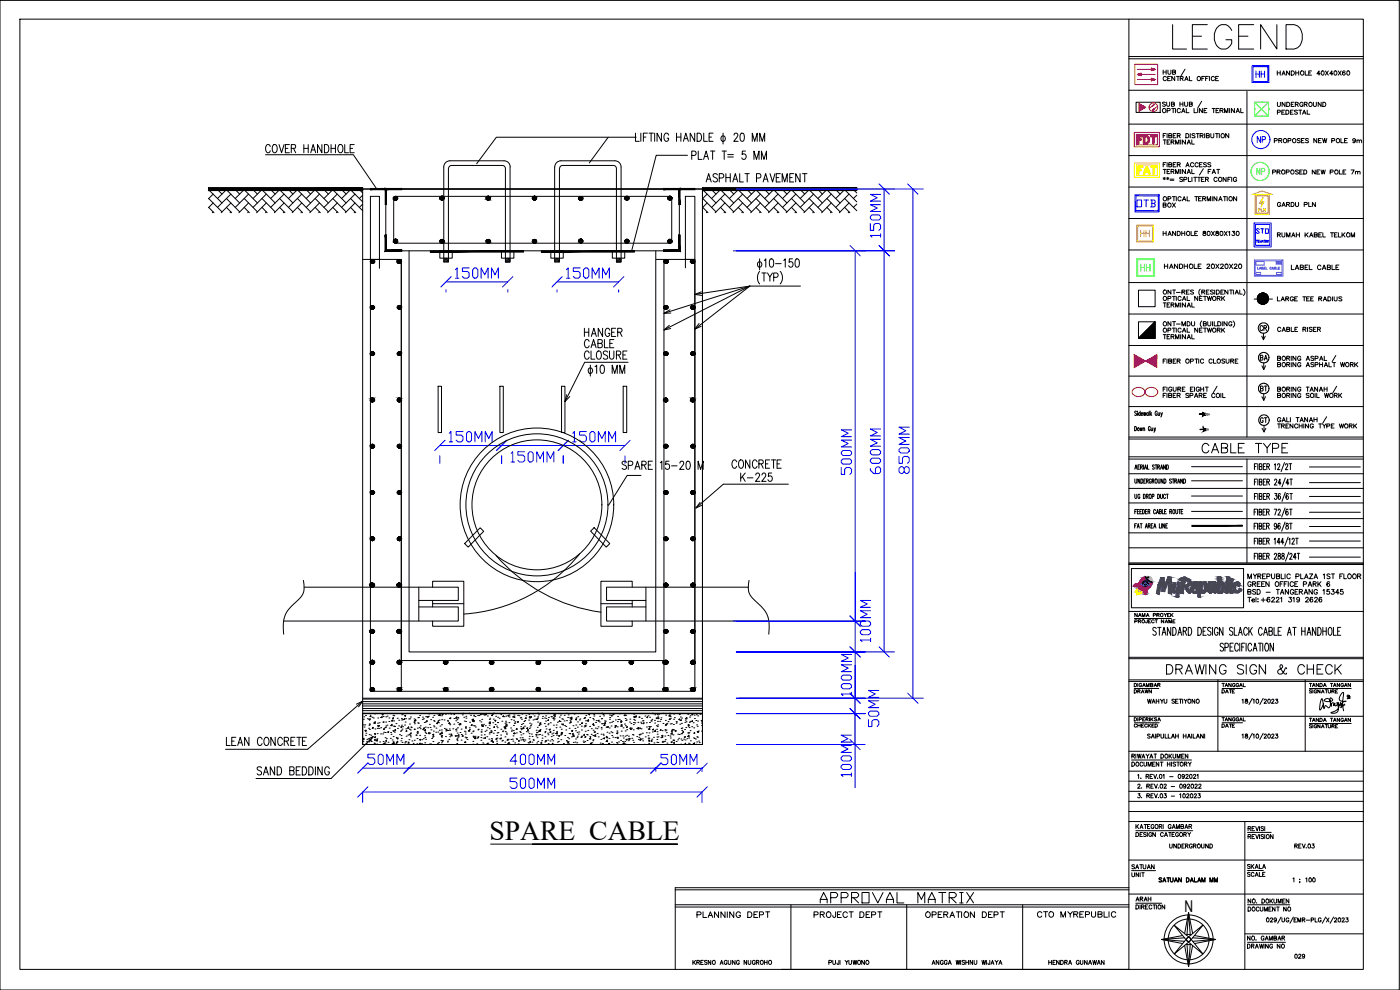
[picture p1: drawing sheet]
<svg xmlns="http://www.w3.org/2000/svg" width="420mm" height="297mm" viewBox="0 0 420 297" stroke-linecap="round" stroke-linejoin="round" font-family="sans-serif">
<defs><g id="words">
<text font-size="11.9" x="350.7" y="15.9">LEGEND</text>
<text font-size="8.3" x="146.9" y="252">SPARE CABLE</text>
<g font-size="6.6" fill="#00f">
<text x="265.3" y="72.3" transform="rotate(-90 265.3 72.3)">150MM</text>
<text x="135.5" y="84.7">150MM</text>
<text x="168.6" y="84.7">150MM</text>
<text x="256.5" y="143.6" transform="rotate(-90 256.5 143.6)">500MM</text>
<text x="265.3" y="143.2" transform="rotate(-90 265.3 143.2)">600MM</text>
<text x="273.8" y="143.2" transform="rotate(-90 273.8 143.2)">850MM</text>
<text x="262.1" y="193.7" transform="rotate(-90 262.1 193.7)">100MM</text>
<text x="256.5" y="209.9" transform="rotate(-90 256.5 209.9)">100MM</text>
<text x="264.6" y="219.1" transform="rotate(-90 264.6 219.1)">50MM</text>
<text x="109" y="230.7">50MM</text>
<text x="151.7" y="230.7">400MM</text>
<text x="197.2" y="230.7">50MM</text>
<text x="151.7" y="237.8">500MM</text>
<text x="256.5" y="234.2" transform="rotate(-90 256.5 234.2)">100MM</text>
</g>
<g font-size="6.2" fill="#00f">
<text x="133.7" y="133.7">150MM</text>
<text x="170.7" y="133.7">150MM</text>
<text x="152" y="139.7">150MM</text>
</g>
<g font-size="6.2">
<text x="359.5" y="137.2">CABLE TYPE</text>
<text x="348.9" y="203.6">DRAWING SIGN &amp; CHECK</text>
<text x="244.8" y="272">APPROVAL MATRIX</text>
</g>
<g font-size="5.7">
<text x="78.3" y="46.9">COVER HANDHOLE</text>
<text x="174.3" y="102.3">HANGER</text>
<text x="174.3" y="105.5">CABLE</text>
<text x="174.3" y="109">CLOSURE</text>
<text x="218.4" y="141.8">CONCRETE</text>
<text x="221.2" y="145.7">K-225</text>
</g>
<text font-size="5.3" fill="#f00" x="340.4" y="44.1">FDT</text>
<text font-size="5.3" fill="#ffbf00" x="340.4" y="53.3">FAT</text>
<text font-size="5.3" fill="#ff7f00" x="341.1" y="72.3">HH</text>
<text font-size="5.3" fill="#0f0" x="341.1" y="82.5">HH</text>
<g font-size="4.9" fill="#00f">
<text x="375.7" y="24.3">HH</text>
<text x="376.1" y="44.1">NP</text>
<text x="340.1" y="63.1">OTB</text>
</g>
<text font-size="4.9" fill="#0f0" x="376.1" y="53.6">NP</text>
<g font-size="4.9">
<text x="376.8" y="100.5">CR</text>
<text x="355.5" y="273.5">N</text>
<text x="207.8" y="276.6">PLANNING DEPT</text>
<text x="243.1" y="276.6">PROJECT DEPT</text>
<text x="276.6" y="276.6">OPERATION DEPT</text>
<text x="310.1" y="276.6">CTO MYREPUBLIC</text>
</g>
<g font-size="4.4">
<text x="347.8" y="63.5">BOX</text>
<text x="377.1" y="109.4">BA</text>
<text x="377.1" y="118.5">BT</text>
<text x="377.1" y="128.1">GT</text>
<text x="339.7" y="271.6">ARAH</text>
</g>
<text font-size="4.4" fill="#00f" x="375.7" y="71.3">STO</text>
<g font-size="4">
<text x="382.1" y="63.1">GARDU PLN</text>
<text x="339" y="209.2">DRAWN</text>
<text x="365.5" y="209.2">DATE</text>
<text x="365.5" y="219.4">DATE</text>
<text x="338.3" y="261.8">SATUAN</text>
<text x="373.2" y="261.8">SKALA</text>
<text x="338.3" y="264.2">UNIT</text>
<text x="387.3" y="288.6">029</text>
</g>
<text font-size="3.5" fill="#ff7f00" x="376.4" y="64.6">PLN</text>
<text font-size="3.1" fill="#808080" x="360.9" y="130.2">6M</text>
</g></defs>
<!-- layer: 0 -->
<g fill="none" stroke="#000" stroke-width=".3">
<path d="M0 .1h419.9v296.9h-419.9zM6 5.7h403.2v285.2h-403.2zM338.8 5.7v285.2h-104.3M190.7 39.9v2.5h1.2M192.3 39.9v2.5M194.3 39.9h-1.2v2.5M194.8 39.9h1.3M195.4 39.9v2.5M196.5 39.9v2.5M198.5 39.9v2.5l-1.3-2.5v2.5M203 39.9v2.5M204.3 39.9v2.5"/>
<path d="M208.5 39.9v2.5l-1.4-2.5v2.5M209.2 39.9a1.3 1.3 0 0 1 1.4 .9 1.3 1.3 0 0 1-.5 1.5l-.9 .1zM211.2 39.9v2.5h1.1M214 39.9h-1.2v2.5h1.2M217 39.9v3.3M338.8 27.1h70.4M338.8 37.2h70.4M349.1 21v1.3M349.1 21.6h.9M349.8 30.8l-.3-.2-.6 .2 .1 .3 .8 .4-.3 .4-.6-.2M350 21v1.3M350.1 23.2a.55 .55 0 0 0-.9 0 .55 .55 0 0 0 0 .8 .55 .55 0 0 0 .9-.1"/>
<path d="M350.1 30.6v.9l.4 .4 .5-.2v-1.1M350.3 33.2h.6l.3-.4-.3-.3h-.6v1.3M350.4 23.5h.5M350.5 21l.1 1.1 .3 .2 .5-.4v-.9M351.3 22.9h-.9v1.3h.9M351.6 31.2h.7l.2-.3-.4-.3h-.5v1.3l.8-.1 .1-.3-.4-.3M351.6 32.5h.9M351.9 21.6h.8l.1-.4-.9-.2v1.3l.9-.1v-.5l-.3-.1M352.1 32.5v1.3M352.6 22.9v1.3l-.9-1.3v1.3M352.8 32.5v1.3M353.1 22.9h.8"/>
<path d="M353.5 22.9v1.3M354.1 30.6v1.3M354.1 31.2h.9M354.2 23.5l.8-.1v-.3l-.8-.2v1.3M354.2 32.8a.55 .55 0 0 0-.8 0 .55 .55 0 0 0 0 .8 .55 .55 0 0 0 .8-.1M354.6 33.8l.5-1.3 .5 1.3M354.7 23.5l.4 .7M354.8 33.4h.7M355 30.6v1.3M355.5 30.6v.9l.4 .4 .5-.2v-1.1M355.6 24.2l.5-1.3 .5 1.3M355.6 20.8l-1.1 1.9"/>
<path d="M355.8 23.8h.6M356 32.5v1.3h.8M357 22.9v1.3h.7M357 31.2h.7l.1-.3-.3-.3h-.5v1.3l.8-.1v-.3l-.3-.3M358.4 32.5v1.3h.7M359.5 32.5v1.3M360.6 30.4l-1.1 1.9M360.7 23.5h.5M360.8 32.5v1.3l-.8-1.3v1.3M361.4 33.1h.5M361.5 22.9h-.8v1.3M361.8 23.5h.5"/>
<path d="M362.2 32.5h-.8v1.3h.8M362.7 22.9h-.9v1.3M363 22.9v1.3M363.8 32.5h.9M364.2 32.5v1.3M364.4 23.2a.53 .53 0 0 0-.7-.2 .53 .53 0 0 0-.2 .7 .48 .48 0 0 0 .4 .5 .48 .48 0 0 0 .5-.3M364.8 23.5h.5M365 33.1h.5M365.7 22.9h-.9v1.3h.9M365.8 32.5h-.8v1.3h.8M366.1 33.1h.8l.2-.3-.4-.3h-.6v1.3M366.6 33.1l.5 .7"/>
<path d="M367.5 33.8v-1.3l.5 1.3 .5-1.3v1.3M369 32.5v1.3M370.5 32.5v1.3l-.9-1.3v1.3M371 33.8l.5-1.3 .5 1.3M371.1 33.4h.7M372.4 32.5v1.3h.7M374.2 27.4v103.7M383.3 21.3v1.2M383.3 21.9h.9M383.4 30.7v1.1l.4 .1 .5-.3v-.9M383.4 33.7l.7-.1 .2-.3-.9-.3v1.3M384.2 21.3v1.2"/>
<path d="M384.7 33.6h.5M384.7 22.5l.5-1.2 .5 1.2M384.9 22.1h.6M385.5 33h-.8v1.3h.8M385.7 30.7v1.2l-.9-1.2v1.2M385.9 33h.5a.65 .65 0 0 1 .4 .7 .65 .65 0 0 1-.4 .6h-.5zM386.2 30.7h.4a.68 .68 0 0 1 .5 .6 .68 .68 0 0 1-.5 .6h-.4zM387 21.3v1.2l-.9-1.2v1.2M387.3 33.6h.5M387.5 21.3h.5a.66 .66 0 0 1 .5 .6 .66 .66 0 0 1-.5 .6h-.5zM387.5 31.3h.5M388.1 33h-.8v1.3h.8"/>
<path d="M388.4 30.7h-.9v1.2h.9M388.7 31.3l.8-.1 .1-.3-.3-.2h-.6v1.2M388.9 21.9h.9M388.9 21.3v1.2M389.2 31.3l.4 .6M389.4 33.2l-.4-.2-.5 .2v.3l.9 .4-.4 .4-.5-.2M389.8 33h.9M389.8 21.3v1.2M390.2 33v1.3M390.9 34.3l.5-1.3 .5 1.3M391 31a.55 .55 0 0 0-.8-.1 .55 .55 0 0 0 0 .8 .55 .55 0 0 0 .8 0l-.3-.2M391.1 33.9h.7"/>
<path d="M391.4 31.3l.9-.1v-.4l-.9-.1v1.2M391.7 21.3v1.2h.8M391.9 31.3l.4 .6M392.3 33v1.3h.8M392.8 21.9h.5M393.6 21.3h-.8v1.2h.8M394.2 30.7v.9l.3 .3 .5-.1 .1-1.1M396.2 22.1h-1l.7-.8v1.2M396.5 30.7v1.2l-.9-1.2v1.2M396.7 21.3a.58 .58 0 0 1 .7 .6 .58 .58 0 0 1-.7 .6l-.2-.5zM397 30.7a.71 .71 0 0 1 .8 .3 .71 .71 0 0 1 0 .8l-.8 .1zM397.8 21.3l.9 1.2"/>
<path d="M398.7 21.3l-.9 1.2M400 22.1h-.9l.6-.8v1.2M400.5 21.3a.59 .59 0 0 1 .7 .6 .59 .59 0 0 1-.7 .6l-.2-.5zM401.6 21.3l.9 1.2M402.5 21.3l-.9 1.2M403.6 21.4v-.1a.58 .58 0 0 0-.7 .5 .58 .58 0 0 0 .6 .7 .4 .4 0 0 0 0-.7 .4 .4 0 0 0-.6 .3M404.4 21.3a.59 .59 0 0 1 .7 .6 .59 .59 0 0 1-.7 .6l-.2-.5zM62.6 59.5l4 4.1M62.9 56.7l-.3 .3 4 3.9M64 58.2l-1.4 1.4M65.1 56.7l1.5 1.5M65.5 56.7l-.2 .2"/>
<path d="M67.9 59.5l4 4.1M67.9 56.9l4 4M68.2 56.7l-2.9 2.8M69.3 58.2l-4 4M70.4 56.7l1.5 1.5M70.9 56.7l-.3 .2M73.3 59.5l4 4.1M73.3 56.9l4 4M73.5 56.7l-2.9 2.8M74.6 58.2l-4 4M75.7 56.7l1.6 1.5M76.2 56.7l-.3 .2"/>
<path d="M78.6 59.5l4 4.1M78.6 56.9l4 4M78.8 56.7l-2.9 2.8M79.7 46.4h26.3l7.1 10.3M79.9 58.2l-4 4M81 56.7l1.6 1.5M81.5 56.7l-.3 .2M83.9 59.5l4 4.1M83.9 56.9l4 4M84.2 56.7l-3 2.8M85.3 58.2l-4.1 4M86.4 56.7l1.5 1.5"/>
<path d="M86.8 56.7l-.2 .2M89.2 59.5l4 4.1M89.2 56.9l4 4M89.5 56.7l-2.9 2.8M90.6 58.2l-4 4M91.7 56.7l1.5 1.5M92.1 56.7l-.2 .2M94.6 59.5l4 4.1M94.6 56.9l4 4M94.8 56.7l-2.9 2.8M95.9 58.2l-4 4M97 56.7l1.6 1.5"/>
<path d="M97.5 56.7l-.3 .2M99.9 59.5l4 4.1M99.9 56.9l4 4M100.1 56.7l-2.9 2.8M101.2 58.2l-4 4M102.3 56.7l1.6 1.5M102.8 56.7l-.3 .2M105.2 59.5l3.6 3.7M105.2 56.9l3.6 3.7M105.5 56.7l-3 2.8M106.6 58.2l-4.1 4M107.6 56.7l1.2 1.2"/>
<path d="M108.1 56.7l-.2 .2M108.8 56.7h102v152.8h-102M108.8 56.7h102v166.7h-102zM108.8 58.6l-.9 .9M111.2 58.9h2.7v18.9h-2.7zM115.8 56.7h88.1v18.6h-88.1zM135 48.2h16.3a1.84 1.84 0 0 1 1.8 1.9M135 48.2a1.84 1.84 0 0 0-1.8 1.9v28.5M150.7 49.6h-15.2a.91 .91 0 0 0-.9 1v28M150.8 49.6a.91 .91 0 0 1 .9 1v28M153.1 50.1v28.5h-1.4M168.3 48.2h16.2"/>
<path d="M168.3 48.2a1.84 1.84 0 0 0-1.8 1.9v28.5M182.5 41.2l-5.6 7.7M184.1 49.6h-15.3a.91 .91 0 0 0-.9 1v28M184.1 49.6a.91 .91 0 0 1 .9 1v28M184.6 48.2a1.84 1.84 0 0 1 1.8 1.9v28.5h-1.4M190.9 41.2h-41.9l-6 7.9M193.1 41.1h.7M200.7 40.5a.64 .64 0 0 0-1.1-.4 1.63 1.63 0 0 0 .2 2.3 .72 .72 0 0 0 .9-.9h-.5M203 41.1h1.3M205.1 42.4l.7-2.5 .8 2.5M205.4 41.6h.9M205.7 58.9h2.8v18.9h-2.8z"/>
<path d="M206.3 46.6h-9.4l-7.3 28.7M207.6 46.6l1.1-.1 .2-.3-.2-.7-1.1-.2v2.5M209.5 45.3v2.5h1.2M210.9 59.5l4 4.1M210.9 56.9l4 4M211.2 47.8l.7-2.5 .7 2.5M211.2 56.7l-.4 .3M211.5 47h.9M211.9 54.6l.8-2.5 .7 2.5M212.2 53.7h.9M212.2 58.2l-1.4 1.4M212.8 41.1h.7"/>
<path d="M213.2 45.3h1.3M213.3 56.7l1.6 1.5M213.8 56.7l-.2 .2M213.9 45.3v2.5M215.3 52.5a.66 .66 0 0 0-.8-.4 .66 .66 0 0 0-.4 .8l1.1 .8a.58 .58 0 0 1-.4 .9h-.3l-.5-.4M215.9 53.4l1.1-.1 .2-.4-.2-.7-1.1-.1v2.5M216.2 59.5l4 4.1M216.2 56.9l4 4M216.5 56.7l-2.9 2.8M216.7 45.3h1.3M217.3 45.3v2.5M217.6 58.2l-4 4"/>
<path d="M217.8 52.1v2.5M217.8 53.3h1.4M218.4 46.4h1.7M218.4 47.1h1.7M218.7 56.7l1.5 1.5M219.1 56.7l-.2 .2M219.2 52.1v2.5M219.9 54.6l.8-2.5 .7 2.5M220.2 53.7h.9M220.3 40.5l.4-.6h.4l.3 .5-.3 .8-.9 1.2h1.3M221.5 59.5l4.1 4.1M221.5 56.9l4.1 4"/>
<path d="M221.8 56.7l-2.9 2.8M222 52.1v2.5h1.1M222.4 40.1l.4-.2a1.63 1.63 0 0 1 0 2.5h-.2a1.8 1.8 0 0 1-.2-2.3zM222.9 58.2l-4 4M223.6 52.1h1.3M223.7 45.3h-.9l-.1 1.1a.76 .76 0 0 1 1.1 .1 .76 .76 0 0 1 0 1 .76 .76 0 0 1-1.1 .1l-.1-.2M224 56.7l1.6 1.5M224.2 52.1v2.5M224.5 56.7l-.3 .2M225.8 42.4v-2.5l.7 2.5 .7-2.5v2.5M226.3 47.8v-2.5l.7 2.5 .8-2.5v2.5M226.9 59.5l3.9 4.1"/>
<path d="M226.9 56.9l3.9 4M227 53.4l1.2-.1 .1-.4-.1-.7-1.2-.1v2.5M227.1 56.7l-2.9 2.8M228 42.4v-2.5l.8 2.5 .7-2.5v2.5M228.2 58.2l-4 4M228.5 47.8v-2.5l.8 2.5 .7-2.5v2.5M229 54.6l.8-2.5 .7 2.5M229.3 56.7l1.5 1.5M229.3 53.7h1M229.7 56.7l-.2 .2M231.1 52.1l.8 2.5 .7-2.5M232.2 59.5l4 4.1"/>
<path d="M232.2 56.9l4 4M232.4 56.7l-2.9 2.8M233 53.3h.7M233.5 58.2l-4 4M234.2 52.1h-1.2v2.5h1.2M234.6 56.7l1.6 1.5M234.7 54.6v-2.5l.8 2.5 .8-2.5v2.5M235.1 56.7l-.2 .2M237 53.3h.7M237.5 59.5l4 4.1M237.5 56.9l4 4M237.7 56.7l-2.8 2.8"/>
<path d="M238.2 52.1h-1.2v2.5h1.2M238.8 58.2l-3.9 4M239.9 56.7l1.6 1.5M240.1 52.1v2.5l-1.3-2.5v2.5M240.4 56.7l-.2 .2M240.8 52.1h1.4M241.5 52.1v2.5M242.8 59.5l4 4.1M242.8 56.9l4 4M243.1 56.7l-2.9 2.8M244.2 58.2l-4 4M245.3 56.7l1.5 1.5"/>
<path d="M245.7 56.7l-.2 .2M248.2 59.5l3.9 4.1M248.2 56.9l3.9 4M248.4 56.7l-2.9 2.8M249.5 58.2l-4 4M250.6 56.7l1.5 1.5M251 56.7l-.2 .2M253.5 59.5l3.6 3.7M253.5 56.9l3.6 3.7M253.7 56.7l-2.9 2.8M254.8 58.2l-4 4M255.9 56.7l1.2 1.2"/>
<path d="M256.4 56.7l-.3 .2M257.1 58.6l-1 .9M338.8 56.1h70.4M338.8 46.7h70.4M349.1 50.8h.9M349.1 53.4l.6 .3M349.1 42h.9M349.7 53.4l-.6 .3M349.9 48.8h-.8v1.3M349.9 40.1h-.8v1.2M350.1 53.4l.7 .3M350.3 40.1v1.2"/>
<path d="M350.3 48.8v1.3M350.3 51.5h.5M350.3 42.6h.5M350.4 53.2v.7M350.8 49.4l.7-.1 .2-.2-.4-.3h-.5v1.3l.8-.2 .1-.3-.4-.2M350.8 40.7l.8-.1 .1-.3-.4-.2h-.5v1.2h.7l.2-.4-.4-.2M350.8 53.4l-.7 .3M351.1 50.8h-.8v1.3h.8M351.1 42h-.8v1.3h.8M351.2 53.7h1.1M351.2 54.1h1.1M351.5 51.5l.8-.2v-.3l-.8-.2v1.3"/>
<path d="M351.5 42.6l.8-.1v-.4l-.8-.1v1.3M351.9 51.5l.4 .6M351.9 42.6l.4 .7M352.1 49.4h.5M352.1 40.7h.5M352.8 52.1v-1.3l.5 1.3 .5-1.3v1.3M352.8 43.3v-1.3l.5 1.3 .5-1.3v1.3M352.9 48.8h-.8v1.3h.8M352.9 40.1h-.8v1.2h.8M353.3 49.4l.8-.1 .1-.4-.9-.1v1.3M353.3 40.7l.9-.1v-.4l-.9-.1v1.2M353.8 49.4l.4 .7"/>
<path d="M353.8 40.7l.4 .6M354.3 42v1.3M354.3 50.8v1.3M354.9 53.4l-.3-.2-.6 .2 .1 .2 .8 .5-.3 .4-.6-.2M355 59.8h.7M355.3 53.9l.9-.2v-.4l-.9-.1v1.3M355.8 50.8v1.3l-1-1.3v1.3M355.8 42v1.3l-1-1.3v1.3M355.9 50.1l.5-1.3 .5 1.3M355.9 40.1a.71 .71 0 0 1 .8 .3 .71 .71 0 0 1 0 .8l-.8 .1zM356.1 49.6h.6M356.3 59v1.3h.7"/>
<path d="M356.3 52.1l.5-1.3 .5 1.3M356.3 43.3l.5-1.3 .5 1.3M356.4 51.7h.7M356.4 42.8h.7M356.7 53.2v1.3h.7M357.2 40.1v1.2M357.7 50.8v1.3h.7M357.7 42v1.3h.7M357.7 53.2v1.3M358.3 49.1a.51 .51 0 0 0-.6-.3 .51 .51 0 0 0-.4 .5v.3a.51 .51 0 0 0 .4 .5 .51 .51 0 0 0 .6-.3M358.3 53.2h.9M358.6 59h.9"/>
<path d="M358.6 40.3l-.3-.2-.6 .2 .2 .3 .6 .2v.5l-.8-.1M358.7 53.2v1.3M359 59v1.3M359 40.1h.9M359.4 53.2h.9M359.5 40.1v1.2M359.6 49.1a.48 .48 0 0 0-.6-.3 .48 .48 0 0 0-.4 .5v.3a.48 .48 0 0 0 .4 .5 .48 .48 0 0 0 .6-.3M359.7 59.6h.5M359.8 53.2v1.3M360 49.4h.5M360.2 40.7l.8-.1v-.4l-.8-.1v1.2M360.6 59h-.9v1.3h.9"/>
<path d="M360.6 53.8h.5M360.6 40.7l.5 .6M360.8 48.8h-.8v1.3h.8M360.9 59.6l.8-.1 .1-.4-.9-.1v1.3M361.1 50.6l-1.1 1.9M361.4 53.2h-.8v1.3h.8M361.4 59.6l.4 .7M361.5 40.1v1.2M361.8 53.8l.7-.1 .2-.2-.2-.3h-.7v1.3M362 40.7l.8-.1 .1-.3-.3-.2h-.6v1.2h.8l.1-.4-.3-.2M362.1 49l-.3-.2-.6 .2 .1 .3 .8 .4-.3 .4-.6-.2M362.2 53.8l.5 .7"/>
<path d="M362.6 51.5h.5M363.4 49l-.3-.2-.6 .2 .1 .3 .8 .4-.3 .4-.6-.2M363.4 40.1v1.1l.4 .1 .5-.3v-.9M363.4 50.8h-.8v1.3M363.8 52.1l.5-1.3 .5 1.3M363.8 59v1.3M363.9 51.7h.7M364.8 40.1h.9M365.2 50.8h.9M365.2 59v1.3l-.9-1.3v1.3M365.2 40.1v1.2M365.3 53.5a.56 .56 0 0 0-.8-.1 .56 .56 0 0 0 0 .8 .56 .56 0 0 0 .8 0"/>
<path d="M365.6 50.8v1.3M365.9 59.8h.7M365.9 40.1v1.2M367.2 59h.8M367.6 59v1.3M368 53.2v1.3l-.9-1.3v1.3M368.3 59v1.3M368.5 53.8h.5M368.8 40.1v1.2l-1-1.2v1.2M369.3 53.2h-.8v1.3M369.7 53.2v1.3M371.1 59v1.3l-.9-1.3v1.3"/>
<path d="M371.1 53.5a.54 .54 0 0 0-.7-.3 .54 .54 0 0 0-.2 .8 .49 .49 0 0 0 .4 .5 .49 .49 0 0 0 .5-.5h-.3M381.9 51.6h.8l.1-.4-.9-.2v1.2M382.4 42.2l.9-.1v-.4l-.9-.1v1.2M383.2 51.6l.8-.1 .2-.3-1-.2v1.2M383.7 51.6l.5 .6M383.8 42.1h.8v-.4l-.8-.1v1.2M384.3 42.1l.4 .7M386 51.6h.8l.1-.4-.9-.2v1.2M386.5 42.2l.9-.1v-.4l-.9-.1v1.2M389.7 51.2l-.4-.2-.5 .2v.2l.8 .4v.4l-.8-.1M390.1 51.6h.5M390.2 41.8l-.3-.2h-.5v.5l.7 .2 .1 .4-.3 .1-.6-.1"/>
<path d="M390.6 42.1h.5M390.9 51h-.8v1.2h.8M391.3 51h.4a.63 .63 0 0 1 .5 .6 .63 .63 0 0 1-.5 .6h-.4zM391.4 41.6h-.8v1.2h.8M392.7 41.8l-.3-.2-.6 .2 .1 .3 .7 .3v.4l-.8-.1M394.7 51v1.2l-.9-1.2v1.2M395.2 41.6v1.2l-.9-1.2v1.2M395.2 51.6h.5M395.7 42.1h.5M396.1 51h-.9v1.2h.9M396.5 51l.3 1.2 .3-1.2 .3 1.2 .3-1.2M396.5 41.6h-.8v1.2h.8"/>
<path d="M396.9 41.6l.4 1.2 .3-1.2 .3 1.2 .3-1.2M399.2 51.6h.8v-.5l-.8-.1v1.2M399.7 42.2l.8-.1v-.4l-.8-.1v1.2M402 51v1.2h.7M402.4 41.6v1.2h.8M403.1 51.6h.5M403.5 42.1h.5M403.9 51h-.8v1.2h.8M404.4 41.6h-.9v1.2h.9M405.5 51h.9l-.7 1.2M406.8 42a.43 .43 0 0 1-.5 .4 .43 .43 0 0 1-.3-.6 .43 .43 0 0 1 .7 0l-.1 1-.6-.1M406.8 51.6l.6-.1 .1 .7"/>
<path d="M406.8 51.4v.8M407.2 42.2l.3-.2 .4 .1v.7M407.2 42v.8M407.5 51.6l.6-.1 .1 .7M407.9 42.2l.4-.2 .3 .1v.7M62.6 62.2l1.6 1.6M64 60.9l-1.4 1.4M64 63.6l-.3 .2M67.9 62.2l1.6 1.6M69.3 60.9l-2.9 2.9M69.3 63.6l-.3 .2M73.3 62.2l1.5 1.6"/>
<path d="M74.6 60.9l-2.9 2.9M74.6 63.6l-.3 .2M78.6 62.2l1.6 1.6M79.9 60.9l-2.9 2.9M79.9 63.6l-.2 .2M83.9 62.2l1.6 1.6M85.3 60.9l-3 2.9M85.3 63.6l-.3 .2M89.2 62.2l1.6 1.6M90.6 60.9l-2.9 2.9M90.6 63.6l-.3 .2M94.6 62.2l1.5 1.6"/>
<path d="M95.9 60.9l-2.9 2.9M95.9 63.6l-.3 .2M99.9 62.2l1.6 1.6M101.2 60.9l-2.9 2.9M101.2 63.6l-.2 .2M105.2 62.2l1.6 1.6M106.6 60.9l-3 2.9M106.6 63.6l-.3 .2M108.8 77.8h11.6v120.4h78.7M108.8 61.2l-.9 1M111.2 77.8v129.6h97.3v-129.6M113.9 77.8v2.7"/>
<path d="M118.6 73h82.5M118.6 72.9l-.4-.4v-13.1l.4-.5h82.5l.5 .5v13.1l-.5 .4M120.4 77.8v129.6M122.8 75.3v120.3h74v-120.3M132 75.3h3.7v2.2h-3.7zM150.5 75.3h3.7v2.2h-3.7zM151.7 78.6h1.4M152.7 77.5l-.3 .2M152.7 78.3l-.3 .3M152.8 78.2h.1M153.1 77.5l-1.2 1.1M153.1 78.3l-.4 .3"/>
<path d="M153.1 77.8l-.2 .2M165.3 75.3h3.7v2.2h-3.7zM183.8 75.3h3.7v2.2h-3.7zM185 78.6h1.4M186.4 77.5l-1.1 1.1M186.4 78.3l-.3 .3M186.4 77.8l-.2 .2M196.9 77.8h11.6v120.4M199.3 77.8v129.6M205.7 77.7v2.7M210.9 62.2l1.6 1.6M212.2 60.9l-1.4 1.4"/>
<path d="M212.2 63.6l-.2 .2M216.2 62.2l1.6 1.6M217.6 60.9l-3 2.9M217.6 63.6l-.3 .2M221.5 62.2l1.6 1.6M222.9 60.9l-2.9 2.9M222.9 63.6l-.3 .2M226.9 62.2l1.5 1.6M228 77.7v3.3M228.2 60.9l-2.9 2.9M228.2 63.6l-.2 .2M229.4 78.1l.4-.4v2.5"/>
<path d="M231.1 77.8l.5-.1a1.67 1.67 0 0 1 0 2.5h-.2a1.92 1.92 0 0 1-.3-2.4zM232.2 62.2l1.6 1.6M232.7 79.1h1.7M233.5 60.9l-2.9 2.9M233.5 63.6l-.2 .2M235.2 78.1l.5-.4v2.5M237.5 62.2l1.6 1.6M237.8 77.7h-.9l-.1 1a.74 .74 0 0 1 1 .1 .74 .74 0 0 1 0 1 .74 .74 0 0 1-1 .1l-.1-.2M238.8 77.8l.5-.1a1.59 1.59 0 0 1 0 2.5h-.2a1.92 1.92 0 0 1-.3-2.4zM238.8 60.9l-2.9 2.9M238.8 63.6l-.2 .2M242.8 62.2l1.6 1.6"/>
<path d="M244.2 60.9l-2.9 2.9M244.2 63.6l-.3 .2M248.2 62.2l1.5 1.6M249.5 60.9l-2.9 2.9M249.5 63.6l-.3 .2M253.5 62.2l1.6 1.6M254.8 60.9l-2.9 2.9M254.8 63.6l-.2 .2M257.1 61.2l-1 1M338.8 75h70.4M338.8 65.6h70.4M349.1 69.4v1.3"/>
<path d="M349.1 70h.9M350 69.4v1.3M350.5 70.7l.5-1.3 .5 1.3M350.7 70.3h.6M352.8 69.4v1.3l-.9-1.3v1.3M353.3 69.4h.5a.68 .68 0 0 1 .4 .6 .68 .68 0 0 1-.4 .7h-.5zM354.7 70h.9M354.7 69.4v1.3M354.8 60.3l.6-1.3 .5 1.3M355.6 69.4v1.3M357.5 69.4v1.3h.8M358.6 70h.5"/>
<path d="M359.4 69.4h-.8v1.3h.8M361.1 69.5v.2a.72 .72 0 0 1 .7 .9h-.7v-.5l.7-.4v-.2zM362.3 60.3v-1.3l.5 1.3 .5-1.3v1.3M363.6 69.4l.8 1.3M364.4 69.4l-.8 1.3M365 69.5v.3l.8 .5a.47 .47 0 0 1-.5 .4 .47 .47 0 0 1-.5-.4l.9-.6-.1-.2zM365.8 60.3l.5-1.3 .5 1.3M366.3 69.5a.59 .59 0 0 1 .7 .5 .59 .59 0 0 1-.7 .6l-.2-.5zM367.4 69.4l.9 1.3M368.3 69.4l-.9 1.3M368.7 69.6l.3-.2v1.3M369.8 69.4h.7l-.3 .5a.4 .4 0 0 1 .4 .4 .4 .4 0 0 1-.4 .4l-.5-.3"/>
<path d="M371.2 69.5a.59 .59 0 0 1 .7 .5 .59 .59 0 0 1-.7 .6l-.2-.5zM383.4 70.5l.8-.2v-.3l-.8-.2v1.3M383.8 70.5l.5 .6M384.7 69.8l.1 1.1 .3 .2 .5-.3v-1M386.1 71.1v-1.3l.5 1.3 .5-1.3v1.3M387.6 71.1l.6-1.3 .5 1.3M387.9 70.7h.6M389 69.8v1.3M389 70.5h1M390 69.8v1.3M391.7 69.8v1.3M392 70.4l.6 .7"/>
<path d="M392.6 69.8l-.9 .9M393 71.1l.5-1.3 .5 1.3M393.2 70.7h.7M394.4 70.5l.9-.2 .1-.2-.4-.3h-.6v1.3h.8l.2-.4-.4-.2M395.8 70.5h.5M396.6 69.8h-.8v1.3h.8M397 69.8v1.3h.8M399.3 69.8h.9M399.8 69.8v1.3M400.5 70.5h.5M401.3 69.8h-.8v1.3h.8M401.7 69.8v1.3h.8"/>
<path d="M402.8 69.8v1.3M403.1 70.4l.5 .7M403.6 69.8l-.8 .9M405.5 71.1v-1.3l.5 1.3 .5-1.3v1.3M200.9 97.6l-1.6 1.4 2-.4M201.1 92.9l-1.8 1.1 2-.1M209.8 97.1l-1.3 1.6 1.9-.8M210.5 87.6l-2 .7 2.1 .3M225 85.8l-25.7 8.2M225 85.8l-16.5 2.5M225 85.8l-25.7 13.2M225 85.8l-16.5 12.9"/>
<path d="M225 85.8h15.2M228 81.4a3.1 3.1 0 0 0 0 3.8M228.6 81.9h1.4M229.3 81.9v2.5M230.3 81.9l.8 1.2 .7-1.2M231.1 83.1v1.3M232.2 83.2l1.1-.1 .2-.4-.1-.5-.4-.3h-.8v2.5M234.1 81.4a2.93 2.93 0 0 1 0 3.8M338.8 94.2h70.4M338.8 84.8h70.4M341.7 87.1h5v4.9h-5zM349.1 90.9h.9"/>
<path d="M349.5 90.9v1.2M350.3 91.5h.5M350.5 89.6l.8-.1 .1-.4-.9-.2v1.3M350.5 99.1l.8-.1 .1-.3-.9-.2v1.2M351.1 90.9h-.8v1.2h.8M351.4 96.5v1.3l-.9-1.3v1.3M351.4 87v1.3l-.9-1.3v1.3M351.5 91.5l.8-.1v-.4l-.8-.1v1.2M351.8 88.9h1M351.8 98.5h1M351.9 91.5l.4 .6M351.9 96.5h.9"/>
<path d="M351.9 87h.9M352.3 88.9v1.3M352.3 98.5v1.2M352.3 87v1.3M352.3 96.5v1.3M352.8 92.1v-1.2l.5 1.2 .5-1.2v1.2M353 88.9v1.3M353 98.5v1.2M353.1 97.2h1.1M353.1 87.7h1.1M354.3 90.9v1.2M354.5 89.2a.48 .48 0 0 0-.6-.3 .48 .48 0 0 0-.4 .5 .54 .54 0 0 0 .2 .7 .54 .54 0 0 0 .7-.1l.1-.1"/>
<path d="M354.5 98.7a.48 .48 0 0 0-.6-.2 .48 .48 0 0 0-.4 .4 .54 .54 0 0 0 .2 .7 .54 .54 0 0 0 .7-.1l.1-.1M354.7 97.8v-1.3l.5 1.3 .6-1.3v1.3M354.7 87.6l.8-.1 .1-.3-.9-.2v1.3M354.8 90.2l.6-1.3 .5 1.3M354.8 99.7l.6-1.2 .5 1.2M355 89.7h.7M355 99.3h.7M355.2 87.6l.4 .7M355.8 90.9v1.2l-1-1.2v1.2M356.1 87.6h.5M356.3 88.9v1.3h.7M356.3 92.1l.5-1.2 .5 1.2"/>
<path d="M356.3 98.5v1.2h.7M356.3 96.5a.71 .71 0 0 1 .7 .3 .71 .71 0 0 1 0 .8l-.7 .2zM356.4 91.7h.7M356.9 87h-.8v1.3h.8M357.6 96.5v.9l.4 .4 .5-.4v-.9M357.7 90.9v1.2h.7M358.2 87.2l-.8-.1-.1 .3 .8 .4 .1 .3-.3 .2-.6-.2M359.5 88.9v1.3l-.9-1.3v1.3M359.5 98.5v1.2l-.9-1.2v1.2M360 99h.5M360 89.5h.5M360.2 86.8a1.27 1.27 0 0 0 0 1.9"/>
<path d="M360.7 96.3a1.2 1.2 0 0 0 0 1.9M360.7 87.6l.8-.1v-.4l-.8-.1v1.3M360.8 88.9h-.8v1.3h.8M360.8 98.5h-.8v1.2h.8M361.1 97.1l.8-.1 .1-.2-.3-.3h-.6v1.3l.8-.1 .1-.3-.3-.3M361.1 87.6l.5 .7M361.2 88.9h.9M361.2 98.5h.9M361.7 88.9v1.3M361.7 98.5v1.2M362 87.6h.5M362.3 88.9l.4 1.3 .3-1.3 .3 1.3 .3-1.3"/>
<path d="M362.3 98.5l.4 1.2 .3-1.2 .3 1.2 .3-1.2M362.5 96.5v.9l.3 .4 .6-.4v-.9M362.8 87h-.8v1.3h.8M363.9 96.5v1.3M364.2 87.2l-.8-.1-.1 .3 .7 .3 .2 .4-.4 .2-.5-.2M364.4 96.5v1.3h.8M364.5 87v1.3M365 87h.5a.63 .63 0 0 1 .4 .6 .63 .63 0 0 1-.4 .7h-.5zM365.3 89.5l.8-.1v-.4l-.8-.1v1.3M365.3 99l.8-.1v-.4h-.8v1.2M365.5 96.5h.4a.66 .66 0 0 1 .5 .6 .66 .66 0 0 1-.5 .7h-.4zM365.8 89.5l.4 .7"/>
<path d="M365.8 99l.4 .7M366.4 87.6h.5M366.6 88.9v1.3M366.6 98.5v1.2M366.8 96.5v1.3M366.9 89.4l.6 .8M366.9 99l.6 .7M367.2 87h-.8v1.3h.8M367.5 88.9l-.9 .8M367.5 98.5l-.9 .8M368.3 96.5v1.3l-1-1.3v1.3M368.5 87v1.3l-.9-1.3v1.3"/>
<path d="M369 87h.9M369.4 87v1.3M369.7 96.8a.48 .48 0 0 0-.5-.3 .48 .48 0 0 0-.4 .5 .54 .54 0 0 0 .2 .7 .54 .54 0 0 0 .7-.1v-.3h-.3M370.1 96.3a1.2 1.2 0 0 1 0 1.9M370.2 87v1.3M370.7 88.3l.5-1.3 .5 1.3M370.9 87.8h.6M372.1 87v1.3h.7M373.2 86.8a1.2 1.2 0 0 1 0 1.9M376.4 89.7h5.5M383.4 89.1v1.2h.7M384.4 98.5a.56 .56 0 0 0-.8-.1 .56 .56 0 0 0 0 .8 .56 .56 0 0 0 .8 0"/>
<path d="M384.5 90.3l.5-1.2 .5 1.2M384.6 89.9h.7M384.8 99.5l.5-1.3 .5 1.3M384.9 99h.7M385.9 89.6h.7l.2-.3-.9-.2v1.2M386.2 98.8l.7-.1 .1-.4-.8-.1v1.3l.8-.2v-.4l-.2-.1M386.3 89.6l.5 .7M387.5 98.2v1.3h.8M388.2 89.4a.48 .48 0 0 0-.6-.3 .48 .48 0 0 0-.4 .4 .54 .54 0 0 0 .2 .7 .54 .54 0 0 0 .7-.1l.1-.3h-.3M388.5 89.6h.5M388.6 98.8h.5M389.4 89.1h-.9v1.2h.9"/>
<path d="M389.4 98.2h-.8v1.3h.8M391 89.1h.9M391 98.8l.8-.1 .1-.4-.9-.1v1.3M391.4 89.1v1.2M391.5 98.8l.4 .7M392.1 89.6h.5M392.4 98.2v1.3M393 89.1h-.9v1.2h.9M393.4 89.6h.5M393.8 98.4l-.3-.2-.6 .2 .1 .3 .7 .3v.4l-.5 .1-.3-.2M394.2 89.1h-.8v1.2h.8M394.2 98.8h.5"/>
<path d="M395 98.2h-.8v1.3h.8M395.4 98.8l.8-.1v-.4l-.8-.1v1.3M395.8 89.6l.8-.1v-.4h-.8v1.2M395.9 98.8l.4 .7M396.2 89.6l.5 .7M397.1 90.3l.5-1.2 .5 1.2M397.3 89.9h.7M398.5 89.1h.5a.65 .65 0 0 1 .4 .6 .65 .65 0 0 1-.4 .6h-.5zM399.9 89.1v1.2M400.4 89.1v.8l.4 .4 .4-.2 .1-1M402.7 89.2l-.3-.1-.6 .1 .1 .3 .7 .3v.4l-.8-.1M131.5 115.9h1v13.9h-1z"/>
<path d="M150 115.9h1v13.9h-1zM168.5 115.9h1v13.9h-1zM170.1 118.4l-.6 2.1 1.5-1.5M177.2 109.5v3.3M178.6 110l.5-.5v2.5M180.4 109.7l.4-.2a1.67 1.67 0 0 1 0 2.5h-.2a1.85 1.85 0 0 1-.2-2.3zM183.7 112v-2.5l.8 2.5 .8-2.5v2.5M186 112v-2.5l.7 2.5 .8-2.5v2.5M187 115.9h1.1v13.9h-1.1zM188.5 108.7h-13l-6 11.8M338.8 103.7h70.4M338.8 112.8h70.4"/>
<path d="M349.1 108.3h.5M349.1 116.7h.5M349.1 118.6h.5M349.1 100.4h.9M349.5 100.4v1.3M349.9 107.7h-.8v1.3M349.9 116.1h-.8v1.3M349.9 118h-.8v1.3M350.2 107.7v1.3M350.2 116.1v1.3M350.2 118v1.3M350.3 101h.5"/>
<path d="M350.7 108.3h.8l.1-.4-.9-.2v1.3l.9-.1v-.5l-.3-.1M350.7 118.6l.9-.1v-.4l-.3-.1h-.6v1.3l.9-.1v-.5l-.3-.1M351.1 100.4h-.8v1.3h.8M351.5 101h.7l.1-.5-.8-.1v1.3M351.7 116.4a.54 .54 0 0 0-.7-.2 .54 .54 0 0 0-.3 .7 .49 .49 0 0 0 .5 .5 .49 .49 0 0 0 .5-.5h-.3M351.9 101l.4 .7M352.1 116.1v1.1l.4 .2 .5-.4v-.9M352.1 108.3h.5M352.1 118.6h.5M352.8 101.7v-1.3l.5 1.3 .5-1.3v1.3M352.9 107.7h-.8v1.3h.8M352.9 118h-.8v1.3h.8"/>
<path d="M353.3 108.3h.8l.1-.3-.1-.2-.8-.1v1.3M353.3 118.6h.8l.1-.3-.3-.3h-.6v1.3M353.5 116.7h.7l.1-.4-.8-.2v1.3M353.7 108.3l.5 .7M353.7 118.6l.5 .7M353.9 116.7l.5 .7M354.3 100.4v1.3M354.8 116.7h.5M355.6 116.1h-.8v1.3h.8M355.8 100.4v1.3l-1-1.3v1.3M356.3 101.7l.5-1.3 .5 1.3M356.4 101.2h.7"/>
<path d="M356.7 118.2l-.3-.2-.4 .1-.1 .3 .7 .3 .1 .4-.3 .2-.5-.2M357.1 118.7l.8-.1 .1-.5-.9-.1v1.3M357.3 108.4l.8-.1v-.4l-.8-.2v1.3M357.3 116.7h.5M357.7 100.4v1.3h.7M358.1 116.1h-.8v1.3h.8M358.5 119.3l.5-1.3 .5 1.3M358.5 116.1v1.3M358.6 107.7h.9M358.7 118.9h.6M359.1 107.7v1.3M359.7 107.7v1.3"/>
<path d="M359.9 118.6l.8-.1v-.4l-.8-.1v1.3M360 116.4a.56 .56 0 0 0-.9 0 .56 .56 0 0 0 0 .8 .56 .56 0 0 0 .9-.1v-.2h-.4M360.3 116.7h.9M360.3 116.1v1.3M360.3 118.6l.5 .7M361.2 108a.56 .56 0 0 0-.8-.1 .56 .56 0 0 0 0 .9 .56 .56 0 0 0 .8-.1M361.2 116.1v1.3M361.2 118.6h.5M361.7 116.1h.9M362.1 118h-.9v1.3h.9M362.2 116.1v1.3M363.8 108a.48 .48 0 0 0-.6-.3 .48 .48 0 0 0-.4 .5 .53 .53 0 0 0 .3 .7 .53 .53 0 0 0 .7-.2"/>
<path d="M364.2 107.7v1.3h.8M364.6 118.3a.55 .55 0 0 0-.8 0 .55 .55 0 0 0 0 .8 .55 .55 0 0 0 .8-.1M365.3 115.9l-1.2 1.9M366.4 118v1.3M366.9 118v1.3h.8M367.6 107.9l-.8-.1-.1 .3 .8 .3 .1 .4-.4 .2-.5-.2M368 107.7v1.1l.3 .2 .6-.4v-.9M369.4 108.3h.7l.1-.4-.8-.2v1.3M369.8 108.3l.4 .7M370.7 108.3h.5M371.5 107.7h-.8v1.3h.8M383.4 116.7h.8l.1-.4-.9-.2v1.3l.9-.1v-.4l-.3-.2"/>
<path d="M383.4 118.6l.9-.1v-.4l-.3-.1h-.6v1.3l.9-.1v-.5l-.3-.1M383.4 107.5l.9-.1v-.4l-.9-.1v1.2l.9-.1v-.4l-.3-.1M383.4 109.4l.8-.1 .1-.4-.9-.1v1.3l.9-.2v-.4l-.3-.1M386.2 116.7h.7l.1-.4-.8-.2v1.3M386.2 118.6l.8-.1v-.4l-.8-.1v1.3M386.2 107.5l.8-.1v-.4l-.8-.1v1.2M386.2 109.4l.7-.1 .1-.4-.8-.1v1.3M386.6 116.7l.5 .7M386.6 118.6l.5 .7M386.6 107.5l.5 .6M386.6 109.4l.5 .7M387.5 106.9v1.2"/>
<path d="M387.5 108.8v1.3M387.5 116.1v1.3M387.5 118v1.3M388.9 116.1v1.3l-.9-1.3v1.3M388.9 118v1.3l-.9-1.3v1.3M388.9 106.9v1.2l-.9-1.2v1.2M388.9 108.8v1.3l-.9-1.3v1.3M390.4 116.4a.56 .56 0 0 0-.8 0 .56 .56 0 0 0 0 .8 .56 .56 0 0 0 .8-.1v-.2h-.3M390.4 118.3a.55 .55 0 0 0-.8 0 .55 .55 0 0 0 0 .8 .55 .55 0 0 0 .8-.1v-.2h-.3M390.4 107.2a.55 .55 0 0 0-.8-.1 .55 .55 0 0 0 0 .8 .55 .55 0 0 0 .8 0v-.2h-.3M390.4 109.1a.56 .56 0 0 0-.8-.1 .56 .56 0 0 0 0 .8 .56 .56 0 0 0 .8 0v-.3h-.3M392 108.1l.5-1.2 .5 1.2"/>
<path d="M392 110.1l.5-1.3 .5 1.3M392 116.1h.9M392.2 107.7h.6M392.2 109.6h.6M392.4 116.1v1.3M392.9 118.2l-.3-.2-.6 .2 .1 .3 .7 .2v.5l-.8-.1M393.1 117.4l.6-1.3 .5 1.3M393.3 117h.7M394.3 107.1l-.3-.2-.5 .1-.1 .3 .8 .3 .1 .4-.3 .1-.6-.1M394.3 109l-.8-.2-.1 .4 .8 .3 .1 .3-.3 .3-.6-.3M394.7 107.6l.8-.2v-.4l-.8-.1v1.2M394.7 109.4l.8-.1v-.4l-.8-.1v1.3"/>
<path d="M394.7 118v1.3M395.2 118v1.3h.7M395.4 116.1v1.3l-.9-1.3v1.3M395.9 117.4l.6-1.3 .5 1.3M396 108.1l.5-1.2 .5 1.2M396 108.8v1.3M396 109.4h.9M396.2 117h.6M396.2 107.7h.6M396.9 108.8v1.3M397.4 116.7h.9M397.4 116.1v1.3"/>
<path d="M397.4 106.9v1.2h.8M397.4 110.1l.5-1.3 .5 1.3M397.5 118l.3 1.3 .3-1.3 .3 1.3 .4-1.3M397.6 109.6h.7M398.3 116.1v1.3M398.8 108.8v1.3h.8M399.9 108.8h.9M400.4 108.8v1.3M400.4 118.6l.9-.1v-.4l-.9-.1v1.3M400.9 118.6l.4 .7M400.9 106.7l-1.1 1.9M401.2 115.9l-1.2 1.9"/>
<path d="M401.8 118v1.3M402.1 118.6l.6 .7M402.3 108.8l.3 1.3 .3-1.3 .4 1.3 .3-1.3M402.7 118l-.9 .9M405.3 109.4l.7-.1 .1-.3-.1-.2h-.7v1.3M405.7 109.4l.4 .7M406.6 108.8v1.3M406.9 109.3l.6 .8M407.5 108.8l-.9 .8M188 138.7a.7 .7 0 0 0-.7-.4 .7 .7 0 0 0-.6 .7l.4 .4 .7 .4 .2 .7a.78 .78 0 0 1-1.3 0M188.6 139.6l1.1-.1 .2-.3-.1-.6-1.2-.2v2.4M192.6 139.5l1.1-.1 .2-.3-.1-.5-1.2-.2v2.4"/>
<path d="M193.3 139.5l.6 1.3M194.6 139.5h.7M195.8 138.4h-1.2v2.4h1.2M198.2 138.8l.4-.4v2.4M200.8 138.4h-.9l-.2 1a.75 .75 0 0 1 1.1 .1 .75 .75 0 0 1 0 1 .75 .75 0 0 1-1.1 .1l-.1-.2M201.5 139.8h1.7M204 139l.4-.6 .6 .1 .2 .3-.1 .5-1.1 1.5h1.3M206.1 138.5l.5-.1a1.55 1.55 0 0 1 0 2.4h-.2a1.87 1.87 0 0 1-.3-2.3zM338.8 137.7h70.4M338.8 131.7h70.4M338.8 137.1h70.4M338.8 122h70.4"/>
<path d="M338.8 131.1h70.4M340.5 128a.64 .64 0 0 1 .6 .6 .64 .64 0 0 1-.6 .6zM341.1 123.6a.3 .3 0 0 0-.5-.2 .3 .3 0 0 0 .1 .5l.3 .2 .1 .4-.2 .2-.4-.2M341.3 123.4h.1M341.4 123.8v.9M342 139.5h-.5v1.3h.5M342.2 128.4l.1 .8 .2-.8 .1 .8 .2-.8M342.2 124l-.1-.1a.35 .35 0 0 0-.4 .3 .35 .35 0 0 0 .5 .3M342.2 123.3v1.4M342.4 124.1h.5v-.2a.35 .35 0 0 0-.5 .3 .35 .35 0 0 0 .5 .3M343.1 128.6l.4-.2v.8M343.1 128.4v.8"/>
<path d="M343.2 139.5v1.3M343.2 123.8l.2 .9 .1-.9 .2 .9 .1-.9M344.4 139.5v1.3h.4M344.6 124l-.1-.1a.35 .35 0 0 0-.4 .3 .35 .35 0 0 0 .5 .3M344.6 123.8v.9M344.9 123.3v1.4M345.2 123.3v1.4M345.2 128.3a.32 .32 0 0 0-.4-.3 .32 .32 0 0 0-.2 .4v.4a.33 .33 0 0 0 .3 .4 .33 .33 0 0 0 .3-.4h-.1M345.4 124.1l.3 .6M345.5 128.4v.8l.4-.2M345.6 123.8l-.4 .6M345.9 128.4v.8"/>
<path d="M346.3 128.4l.3 .8 .2-.8M346.4 139.7a.3 .3 0 0 0-.5-.1 .3 .3 0 0 0 .1 .5l.3 .1 .1 .4-.2 .2-.3-.2M346.6 129.2l-.3 .5M346.7 139.5h.6M347 139.5v1.3M347.3 123.7a.34 .34 0 0 0-.4-.3 .34 .34 0 0 0-.2 .5l.2 .8 .4-.3-.2-.3M347.6 123.8v.8l.4-.2M348 123.8v.9M348.4 123.8l.2 .9 .3-.9M348.6 124.7l-.3 .4M349.8 139.5v1.3l-.6-1.3v1.3M350.1 139.5a.66 .66 0 0 1 .6 .6 .66 .66 0 0 1-.6 .7z"/>
<path d="M374.2 137.7v31.2M376.5 140h.4M377.2 139.1h-.7v1.8M377.5 139.1v1.8M378 140l.6-.1v-.7l-.6-.1v1.8l.6-.1 .1-.5-.2-.3M379.1 140h.5M379.9 139.1h-.8v1.8h.8M380.2 140l.7-.1v-.7l-.7-.1v1.8M380.6 140l.4 .9M382.4 139.5l.3-.4v1.8M383.4 139.6l.1-.3a.39 .39 0 0 1 .5 0 .39 .39 0 0 1 0 .5l-.6 1.1h.7M383.4 127.2h.9"/>
<path d="M383.8 127.2v1.2M384.4 125.6a.54 .54 0 0 0-.7-.3 .54 .54 0 0 0-.3 .8 .49 .49 0 0 0 .5 .5 .49 .49 0 0 0 .5-.5h-.4M384.6 127.8l.8-.1v-.4l-.8-.1v1.2M384.8 126.6l.5-1.3 .5 1.3M384.9 126.1h.7M385 127.8l.4 .6M385.5 138.8l-1 2.7M385.8 139.6v-.3a.39 .39 0 0 1 .6 0 .39 .39 0 0 1 0 .5l-.7 1.1h.8M385.9 127.8h.5M386.2 125.3v1.3h.7M386.7 127.2h-.8v1.2h.8M387.3 125.3v1.3"/>
<path d="M387.3 139.1v1.8M388 127.2v1.2l-.9-1.2v1.2M389 125.3h.9M389.4 125.3v1.3M389.5 127.5a.55 .55 0 0 0-.8-.1 .55 .55 0 0 0 0 .8 .55 .55 0 0 0 .8-.1M389.9 127.8h.9M389.9 127.2v1.2M390.1 126.6l.6-1.3 .5 1.3M390.3 126.1h.6M390.8 127.2v1.2M391.3 127.2v1.2M392.4 125.3v1.3l-.9-1.3v1.3"/>
<path d="M392.7 127.2v1.2l-.9-1.2v1.2M392.9 126.6l.5-1.3 .6 1.3M393.1 126.1h.7M394.2 127.5a.55 .55 0 0 0-.8-.1 .55 .55 0 0 0 0 .8 .55 .55 0 0 0 .8-.1v-.1h-.4M394.3 125.3v1.3M394.3 125.9h1M395.3 125.3v1.3M395.8 127.2h.9M396.2 127.2v1.2M396.9 127.2l.5 .6 .5-.6M397.4 127.8v.6M398.1 125l-1.1 2"/>
<path d="M398.2 127.8h.7l.1-.5-.8-.1v1.2M399.5 127.8h.5M400.4 127.2h-.9v1.2h.9M402 127.2l.3 1.2 .3-1.2 .3 1.2 .4-1.2M404.9 127.8l.9-.1v-.4l-.9-.1v1.2M405.4 127.8l.4 .6M406.3 127.2v1.2M406.6 127.7l.6 .7M407.2 127.2l-.9 .8M144.1 158.4l1.1 1-4.7 4.8-1.1-1.1zM178.3 158.3l4.7 4.8-1.1 1.1-4.7-4.8zM190.5 140.8l.8-2.4 .8 2.4"/>
<path d="M190.8 140h1M192.4 142.6h-4.2l-5.6 9M209.5 140.8v-2.4l.8 2.4 .7-2.4v2.4M210.1 150.7l-1.3 1.7 1.9-.9M236.6 145.3h-19.5l-8.3 7.1M338.8 150.9h70.4M338.8 146.5h70.4M338.8 142.1h70.4M338.8 155.6h70.4M338.8 159.9h70.4M340.5 157.8h.4M340.6 143.7v.9l.2 .4 .3-.2 .1-1.1"/>
<path d="M340.6 140.8l.3-1.3 .3 1.3M340.6 148.3v.9l.2 .4 .3-.2 .1-1.1M340.6 153.5h.3M340.7 140.4h.4M341.1 157.1h-.6v1.3M341.1 152.9h-.5v1.3M341.3 158.4l.3-1.3 .3 1.3M341.3 153.5h.4M341.4 158h.4M341.5 140.1h.3M341.9 152.9h-.6v1.3h.6M342.1 143.7v1.3l-.6-1.3v1.3"/>
<path d="M342.1 148.6l-.2-.3a.71 .71 0 0 0-.4 .6 .71 .71 0 0 0 .4 .7l.2-.3-.2-.2M342.1 153.5h.3M342.2 157.1h.6M342.3 140.1h.5v-.5l-.5-.1v1.3M342.4 143.7a.64 .64 0 0 1 .6 .6 .64 .64 0 0 1-.6 .7zM342.5 157.1v1.3M342.6 140.1l.3 .7M342.6 152.9h-.5v1.3h.5M342.9 152.9a.66 .66 0 0 1 .6 .6 .66 .66 0 0 1-.6 .7zM343.2 148.3a.66 .66 0 0 1 .5 .6 .66 .66 0 0 1-.5 .7zM343.3 144.3h.3M343.5 140.8l.3-1.3 .3 1.3"/>
<path d="M343.6 140.4h.4M343.7 158.4l.3-1.3 .3 1.3M343.7 153.5h.4M343.8 143.7h-.5v1.3h.5M343.8 158h.4M344 148.9l.6-.1-.1-.5h-.5v1.3M344 144.3l.6-.1v-.5h-.6v1.3M344.3 152.9h-.6v1.3h.6M344.3 148.9l.3 .7M344.3 144.3l.3 .7M344.6 153.5l.5-.1-.1-.5h-.4v1.3M344.6 157.8l.5-.2v-.4l-.5-.1v1.3"/>
<path d="M344.8 153.5l.3 .7M344.9 157.8l.3 .6M345 148.3h.1a.71 .71 0 0 1 .4 .6 .71 .71 0 0 1-.4 .7 1.01 1.01 0 0 1-.1-1.3zM345.5 157.8h.3M345.5 144l-.2-.3a.63 .63 0 0 0-.4 .7 .63 .63 0 0 0 .5 .5l.1-.4h-.2M345.8 144.3h.5v-.6h-.5v1.3M345.8 149l.5-.1v-.6h-.5v1.3M346 157.1h-.5v1.3h.5M346.1 144.3l.2 .7M346.2 158.4l.4-1.3 .3 1.3M346.4 158h.4M346.8 143.7h.1a.63 .63 0 0 1 .4 .7 .63 .63 0 0 1-.5 .5l-.2-.4z"/>
<path d="M346.8 153.2l-.2-.3a.74 .74 0 0 0 0 1.3l.2-.3M347 154.2l.4-1.3 .3 1.3M347.2 153.7h.4M347.4 140.1h.5v-.5l-.5-.1v1.3M347.4 148.3a.66 .66 0 0 1 .6 .6 .66 .66 0 0 1-.6 .7zM347.6 143.7v.9l.2 .4 .3-.2v-1.1M347.7 140.1l.3 .7M347.9 157.1v1.3h.5M347.9 153.5l.6-.1-.1-.5h-.5v1.3l.6-.2-.2-.5M348.3 140.8l.3-1.3 .4 1.3M348.3 148.3v.9l.2 .4 .3-.2 .1-1.1M348.4 140.4h.4"/>
<path d="M348.6 157.1v1.3M348.8 152.9v1.3h.5M349 143.7v1.3l-.6-1.3v1.3M349.3 143.7a.64 .64 0 0 1 .6 .6 .64 .64 0 0 1-.6 .7zM349.5 153.5h.3M349.5 157.1v1.3l-.5-1.3v1.3M349.8 148.6l-.2-.3a.71 .71 0 0 0-.5 .6 .71 .71 0 0 0 .5 .7l.2-.3M349.9 157.8h.3M350.1 152.9h-.6v1.3h.6M350.1 148.3h.5M350.4 148.3v1.3M350.4 157.1h-.5v1.3h.5"/>
<path d="M351.1 153.5l.5-.1v-.5h-.5v1.3M351.4 153.5l.3 .7M351.6 143.9a.31 .31 0 0 0-.5-.2 .31 .31 0 0 0 0 .5l.3 .2a.32 .32 0 0 1 .1 .5 .32 .32 0 0 1-.5-.1M351.8 143.7h.6M352.1 152.9h.1a.71 .71 0 0 1 .4 .6 .71 .71 0 0 1-.4 .7l-.2-.5zM352.1 143.7v1.3M352.6 144.3l.5-.1v-.5h-.5v1.3M352.8 152.9v.9l.3 .4 .3-.2v-1.1M352.8 144.3l.3 .7M353.4 145l.3-1.3 .4 1.3M353.5 144.6h.4M353.7 152.9h.6"/>
<path d="M354 152.9v1.3M354.5 153.5h.3M354.9 143.7v1.3l-.6-1.3v1.3M355 152.9h-.5v1.3h.5M355.2 143.7a.64 .64 0 0 1 .6 .6 .64 .64 0 0 1-.6 .7zM357.6 144.3h15.3M357.6 140h15.3M357.6 148.8h15.3M357.6 153.4h15.3M376.4 153.6h.5M376.4 157.8h.5M376.5 144.6h.4"/>
<path d="M376.5 148.9h.4M377.1 152.8h-.7v1.7M377.1 157h-.7v1.8M377.2 143.7h-.7v1.8M377.2 148.1h-.7v1.7M377.4 152.8v1.7M377.4 157v1.8M377.5 143.7v1.8M377.5 148.1v1.7M377.9 153.6l.6-.1v-.6l-.6-.1v1.7h.6l.2-.5-.3-.4M377.9 157.8h.6v-.7l-.6-.1v1.8l.6-.1 .2-.5-.3-.4M378 144.6l.6-.1v-.7l-.6-.1v1.8l.6-.1 .1-.5-.2-.3"/>
<path d="M378 148.9l.6-.1v-.6l-.6-.1v1.7h.6l.1-.5-.2-.4M379.1 153.6h.4M379.1 157.8h.4M379.1 144.6h.5M379.1 148.9h.5M379.8 152.8h-.7v1.7h.7M379.8 157h-.7v1.8h.7M379.9 143.7h-.8v1.8h.8M379.9 148.1h-.8v1.7h.8M380.1 153.6l.8-.2-.1-.5-.7-.1v1.7M380.1 157.8h.7l.1-.6-.8-.2v1.8M380.2 144.6l.7-.1v-.7l-.7-.1v1.8"/>
<path d="M380.2 148.9l.7-.1v-.6l-.7-.1v1.7M380.5 153.6l.4 .9M380.5 157.8l.4 1M380.6 144.6l.4 .9M380.6 148.9l.4 .9M382.4 152.8h.8l-.6 1.7M382.5 144.2l.1-.3a.38 .38 0 0 1 .5 0 .38 .38 0 0 1 0 .5l-.7 1.1h.8M382.6 148.1h.6l-.3 .6a.49 .49 0 0 1 .4 .8 .49 .49 0 0 1-.9 0M383.1 157.6l-.2 .4a.47 .47 0 0 1-.5-.4 .47 .47 0 0 1 .5-.5l.2 1.3-.3 .4-.4-.3M383.6 153.2v-.3a.38 .38 0 0 1 .6 0 .38 .38 0 0 1 0 .5l-.7 1.1h.8M384.2 157.3l-.2-.3a1.1 1.1 0 0 0-.1 1.8 .53 .53 0 0 0 .4-.6 .53 .53 0 0 0-.6-.4l-.2 .4M384.3 148.3l-.3-.2a1.13 1.13 0 0 0 0 1.7 .52 .52 0 0 0 .3-.6 .52 .52 0 0 0-.5-.4l-.2 .5"/>
<path d="M384.4 144.9h-.8l.5-1.2v1.8M385.7 152.4l-1.1 2.7M385.7 156.7l-1.1 2.7M385.7 143.4l-1 2.7M385.7 147.7l-1 2.7M386 157.1v.5a.56 .56 0 0 1 .7 .5 .56 .56 0 0 1-.7 .6 .73 .73 0 0 1 .5-1.1v-.5zM386.5 153l-.2-.2a1.1 1.1 0 0 0 0 1.7 .53 .53 0 0 0 .3-.6 .53 .53 0 0 0-.6-.4l-.1 .5M386.6 148.3l-.2-.2a1.13 1.13 0 0 0-.1 1.7 .52 .52 0 0 0 .4-.6 .52 .52 0 0 0-.6-.4l-.1 .5M386.8 144.9h-.8l.5-1.2v1.8M387 152.8h.8M387 157h.8M387.1 143.7h.8"/>
<path d="M387.1 148.1h.8M387.4 152.8v1.7M387.4 157v1.8M387.5 143.7v1.8M387.5 148.1v1.7M393 158h15.3M393 149h15.3M393 140.1h15.3M393 144.8h15.3M393 153.7h15.3M91.1 174.1a5.3 5.3 0 0 1-1.8 6.1l-1.8 1.6a8.1 8.1 0 0 0-2.5 7.3l.1 1.2M91.3 176.2h46.2v4h-11.8"/>
<path d="M125.7 176.2v10.1M129.8 176.2v-1.8h9.4v13.5h-9.4v-1.6h7.7v-4.2h-11.8M148.9 166.7a50.7 50.7 0 0 0 31.5 17M174 166.1a48.7 48.7 0 0 1-34.8 18.1M189.7 176.2v-1.8h-9.4v13.5h9.4v-1.6h-7.7v-4.2h11.8M193.8 176.2v10.1M224.6 176.2h-42.6v4h11.8M224.8 174.1a5.3 5.3 0 0 0 1.8 6.1l1.7 1.6a8.1 8.1 0 0 1 2.5 7.3l-.1 1.2M338.8 169.3h70.4h-70.4M338.8 164.4h70.4M338.8 168.9h70.4M339.6 170.6h33.6v11.8h-33.6z"/>
<path d="M343.4 175.3h.7a.35 .35 0 0 1-.4 .3 .35 .35 0 0 1-.3-.3zM343.7 173l1.1 1.4 .9 .4M343.9 173l.5 .8 1.4 .8M344.4 173.1l.4 .1zM374.5 173.6v-1.4l.5 1.4 .6-1.4v1.4M374.5 177.6l.9-.2 .1-.2-.4-.3h-.6v1.4l.9-.1 .1-.4-.4-.2M374.5 179.2h1M374.9 179.2v1.4M375.5 174.9a.52 .52 0 0 0-.6-.4 .52 .52 0 0 0-.4 .6 .6 .6 0 0 0 .2 .7 .6 .6 0 0 0 .8 0v-.4h-.3M375.9 175.2h.8l.1-.5-.9-.2v1.5M376.1 172.2l.5 .7 .6-.7M376.4 175.2l.5 .8"/>
<path d="M376.4 162.3h.5M376.4 166.9h.5M376.6 172.9v.7M376.9 177.1l-.4-.2-.6 .2 .1 .3 .8 .3-.1 .6-.8-.2M376.9 179.2v1.4M377.1 161.5h-.7v1.8M377.1 166h-.7v1.8M377.3 176.9h.4a.78 .78 0 0 1 .5 .7 .78 .78 0 0 1-.5 .7h-.4zM377.3 175.2h.6M377.4 161.5v1.8M377.4 166v1.8M377.5 172.9l.8-.1 .1-.5-.9-.1v1.4"/>
<path d="M377.5 179.7h.1M377.9 162.3l.7-.1-.1-.6-.6-.1v1.8l.7-.2v-.6l-.2-.2M377.9 166.9l.7-.2-.1-.6-.6-.1v1.8l.7-.2v-.6l-.2-.1M378 172.9l.4 .7M378.2 174.5h-.9v1.5h.9M378.6 175.2h.6M378.9 172.9h.5M379.1 162.3h.4M379.1 166.9h.4M379.1 179.4v1.2M379.5 174.5h-.9v1.5h.9M379.8 172.2h-.9v1.4h.9"/>
<path d="M379.8 161.5h-.7v1.8h.7M379.8 166h-.7v1.8h.7M380 177.7h1.2M380.2 162.3l.6-.1v-.6l-.6-.1v1.8M380.2 166.9l.6-.1v-.7l-.6-.1v1.8M380.2 173l.9-.2v-.5l-.9-.1v1.4M380.5 162.3l.4 1M380.5 166.9l.4 .9M380.9 174.5v1.5l-1-1.5v1.5M381.1 179.4l-.1-.1a.66 .66 0 0 0-.8 .6 .66 .66 0 0 0 .7 .7 .45 .45 0 0 0 0-.8 .45 .45 0 0 0-.7 .4M381.6 172.2v1l.4 .4 .6-.4v-1M381.7 179.6l.2-.4 .6 .3-.9 1.1h1"/>
<path d="M382.4 161.8l.3-.3v1.8M382.4 166.4a.39 .39 0 0 1 .6-.3 .39 .39 0 0 1 .1 .6l-.7 1.1h.8M382.8 174.7a.63 .63 0 0 1 1 .5 .63 .63 0 0 1-1 .6zM383 179.6l.3-.4 .5 .3-.9 1.1h1M383 176.9h1M383.1 172.9l.8-.1 .1-.5-.9-.1v1.4l.9-.1v-.3l-.3-.3M383.5 176.9v1.4M383.6 166.1v.5a.6 .6 0 0 1 .7 .5 .6 .6 0 0 1-.5 .7 .66 .66 0 0 1-.2-.8 .66 .66 0 0 1 .6-.4v-.5zM384.1 162.7h-.8l.6-1.2v1.8M384.2 175.2h.5M384.3 178.3l.5-1.4 .5 1.4M384.3 179.5l.3-.3v1.4"/>
<path d="M384.5 177.8h.6M384.5 172.2v1.4h.8M384.8 166.1v.5a.56 .56 0 0 1 .6 .6 .56 .56 0 0 1-.6 .5 .73 .73 0 0 1 .5-1.1v-.5zM385.1 174.5h-.9v1.5M385.3 162.7h-.9l.6-1.2v1.8M385.4 175.2h.6M385.7 172.2v1.4M386.3 174.5h-.9v1.5M386.6 161.1l-1 2.8M386.6 174.5v1.5M386.7 176.9v1.4l-1-1.4v1.4M386.8 161.8l.3-.3v1.8"/>
<path d="M386.8 165.7l-1 2.7M386.8 179.2h.8l-.4 .5a.48 .48 0 0 1 .3 .8 .48 .48 0 0 1-.8-.1M387.1 166.4v-.2a.38 .38 0 0 1 .6-.1 .38 .38 0 0 1 0 .6l-.7 1.1h.8M387.2 172.5a.52 .52 0 0 0-.6-.3 .52 .52 0 0 0-.4 .5 .6 .6 0 0 0 .2 .8 .6 .6 0 0 0 .8-.1v-.1M387.8 161.9v-.2a.38 .38 0 0 1 .6-.1 .38 .38 0 0 1 0 .6l-.7 1.1h.8M388 179.5l.4-.3v1.4M388.2 174.9a.52 .52 0 0 0-.6-.4 .52 .52 0 0 0-.4 .6v.3a.52 .52 0 0 0 .4 .6 .52 .52 0 0 0 .6-.4M388.2 177.2a.52 .52 0 0 0-.5-.3 .52 .52 0 0 0-.5 .5v.3a.51 .51 0 0 0 .5 .6 .51 .51 0 0 0 .5-.6h-.3M388.6 175.2h.5M388.7 177.6h.5M388.8 161.5h.8M388.9 173l.9-.2v-.5l-.9-.1v1.4"/>
<path d="M389 167.2h-.8l.5-1.2v1.8M389.2 161.5v1.8M389.3 166h.8M389.5 174.5h-.9v1.5h.9M389.6 176.9h-.9v1.4h.9M389.7 166v1.8M389.9 177.6h.7l.3-.4-.3-.3h-.7v1.4M390 179.7a.45 .45 0 0 1-.6 .4 .45 .45 0 0 1-.2-.7 .45 .45 0 0 1 .7 0l.1 .6-.2 .6h-.5l-.1-.2M390.4 172.2v1.4h.8M390.4 177.6l.5 .7M391.2 175.3h.6l.3-.5-.3-.3h-.6v1.5M391.4 178.3l.5-1.4 .6 1.4"/>
<path d="M391.5 173.6l.5-1.4 .6 1.4M391.6 177.8h.7M391.7 173.2h.7M391.8 179.6l.2-.3 .6 .1-.1 .5-.7 .7h.9M392.6 176l.5-1.5 .6 1.5M392.8 175.5h.7M393 172.2h1l-1 1.4h1M393 162.3h15.3M393 167.2h15.3M393.8 176.9v1.4l-.9-1.4v1.4M394 179.4l-.1-.1a.7 .7 0 0 0-.9 .5 .7 .7 0 0 0 .5 .8 .44 .44 0 0 0 .5-.4 .44 .44 0 0 0-.4-.5 .44 .44 0 0 0-.5 .5M394.1 175.2h.8l.1-.5-.9-.2v1.5"/>
<path d="M394.3 173.6l.6-1.4 .5 1.4M394.5 179.6l.2-.3 .6 .1-.1 .5-.7 .7h.9M394.5 173.2h.7M394.5 175.2l.5 .8M395.4 177.2a.52 .52 0 0 0-.6-.3 .52 .52 0 0 0-.5 .5v.3a.51 .51 0 0 0 .5 .6 .51 .51 0 0 0 .6-.6h-.4M395.5 174.5v1.5M395.9 175.2l.6 .8M396.5 174.5l-1 1M396.7 179.4l-.1-.1a.7 .7 0 0 0-.9 .5 .7 .7 0 0 0 .5 .8 .44 .44 0 0 0 .5-.4 .44 .44 0 0 0-.4-.5 .44 .44 0 0 0-.4 .5M397 177.2l.4-.3v1.4M397.1 172.5l.4-.3v1.4M398.9 176.9h-.6l-.1 .6a.49 .49 0 0 1 .8 0 .49 .49 0 0 1-.1 .7 .49 .49 0 0 1-.8-.2"/>
<path d="M399 174.7l-.1-.1a.7 .7 0 0 0-.8 .5 .7 .7 0 0 0 .5 .9 .44 .44 0 0 0 .5-.4 .44 .44 0 0 0-.4-.5 .44 .44 0 0 0-.5 .4M399.2 172.4l-.4-.2-.6 .2 .2 .3 .8 .5-.4 .4-.6-.2M399.6 172.2h.9M399.6 176.9h.8l-.4 .5a.48 .48 0 0 1 .3 .8 .48 .48 0 0 1-.8-.2M400 172.2v1.4M401.9 177.8h-1l.6-.9v1.4M402.1 172.9h.5M403 172.2h-.9v1.4M403 176.9h-.7v.6a.49 .49 0 0 1 .7 0 .49 .49 0 0 1-.1 .7 .49 .49 0 0 1-.7-.2M403.3 172.2v1.4h.8M404.6 172.4a.63 .63 0 0 1 1 .5 .63 .63 0 0 1-1 .5zM406.1 172.4a.63 .63 0 0 1 1 .5 .63 .63 0 0 1-1 .5z"/>
<path d="M407.4 172.9l.9-.1v-.5l-.9-.1v1.4M407.9 172.9l.5 .7M85.1 186.3h44.7M129.8 181.1h9.4M129.8 180.2v1.9M180.3 181.1h9.4M189.7 180.2v1.9M189.7 186.3h41.1M338.8 197.2h70.4M338.8 197.6h70.4M338.8 183.5h70.4M340.4 185.6h11.1"/>
<path d="M340.6 186.5l.6-.1v-.4h-.6v.9M341.3 184.1v.9l-.7-.9v.9M341.6 186.4h.5l.2-.3-.7-.1v.9M341.7 185l.4-.9 .4 .9M341.8 184.7h.5M342 186.4l.3 .5M342.8 185v-.9l.4 .9 .4-.9v.9M344 185l.4-.9 .4 .9M344.2 184.7h.5M344.3 186v.7a.26 .26 0 0 1-.3 .2 .26 .26 0 0 1-.2-.3M344.6 186.4h.5M345.3 186h-.7v.9h.7"/>
<path d="M346.1 184.6l.6-.1 .1-.3-.7-.1v.9M346.4 186.2a.4 .4 0 0 0-.5-.3 .4 .4 0 0 0-.3 .4v.2a.4 .4 0 0 0 .3 .4 .4 .4 0 0 0 .5-.2M346.7 186h.7M347 188.6a.54 .54 0 0 0-.9-.2 .54 .54 0 0 0 .2 .9l.5 .3 .2 .7a.54 .54 0 0 1-.5 .3 .54 .54 0 0 1-.5-.3M347 186v.9M347.2 184.5h.6l.1-.3-.7-.1v.9M347.4 188.2h1M347.5 184.5l.4 .5M347.9 188.2v2.4M348.7 190.6l.6-2.4 .6 2.4M349 189.8h.7M349.2 186v.9l-.7-.9v.9"/>
<path d="M349.4 184.1l.4 .4 .4-.4M349.7 186.9l.4-.9 .4 .9M349.8 184.5v.5M349.8 186.6h.5M350.4 184.5h.4M350.8 186.9v-.9l.4 .9 .4-.9v.9M351 184.1h-.6v.9h.6M351.3 184.1v.9M351.4 188.2v2.4l-1-2.4v2.4M351.6 184.5l.4 .5M352 188.2a1.28 1.28 0 0 1 1.1 .9 1.28 1.28 0 0 1-.4 1.4l-.7 .1zM352 186.4h.4"/>
<path d="M352 184.1l-.7 .6M352.6 186h-.6v.9h.6M353.5 190.6l.6-2.4 .5 2.4M353.7 189.8h.7M355.1 189.4l.8-.1 .2-.4-.2-.5-.8-.2v2.4M355.6 189.4l.5 1.2M356.6 188.2a1.28 1.28 0 0 1 1.1 .9 1.28 1.28 0 0 1-.4 1.4l-.7 .1zM359.5 188.2a1.28 1.28 0 0 1 1.1 .9 1.28 1.28 0 0 1-.3 1.4l-.8 .1zM361.1 189.4h.5M362 188.2h-.9v2.4h.9M363.4 188.6a.53 .53 0 0 0-.8-.2 .53 .53 0 0 0 .1 .9l.6 .3 .1 .7a.54 .54 0 0 1-.5 .3 .54 .54 0 0 1-.5-.3M363.9 188.2v2.4"/>
<path d="M365.5 188.8l-.3-.6a1.35 1.35 0 0 0-.5 2.3h.6l.2-.8h-.3M367 188.2v2.4l-1-2.4v2.4M367.2 193.3a.54 .54 0 0 0-.9-.2 .54 .54 0 0 0 .2 .9l.4 .3a.59 .59 0 0 1 .3 .8 .59 .59 0 0 1-.9 .2l-.1-.3M367.6 194.3l.9-.2v-1l-.9-.1v2.4M369.1 194.1h.6M370 188.6a.54 .54 0 0 0-.9-.2 .54 .54 0 0 0 .2 .9l.6 .3 .1 .7a.54 .54 0 0 1-.5 .3 .54 .54 0 0 1-.5-.3M370.1 193h-1v2.4h1M370.4 188.2v2.4h.9M371.6 193.6l-.3-.6a1.44 1.44 0 0 0-.5 2.3l.2 .1a.53 .53 0 0 0 .6-.6M371.7 190.6l.5-2.4 .6 2.4M371.9 189.8h.7M372.1 193v2.4"/>
<path d="M372.7 194.1h.6M373.6 193h-.9v2.4M374 193v2.4M374.4 188.8l-.4-.6a1.35 1.35 0 0 0-.5 2.3l.5 .1 .4-.5M374.8 188.2v2.4M375.2 189.3l.6 1.3M375.6 193.6l-.3-.6a1.41 1.41 0 0 0-.5 2.3l.5 .1 .3-.6M375.7 180.1h.8a.45 .45 0 0 0-.7-.2 .45 .45 0 0 0 0 .7 .45 .45 0 0 0 .7-.2M375.8 188.2l-1 1.6M376.1 195.4l.5-2.4 .6 2.4M376.3 194.6h.7M377.5 180.5h.1"/>
<path d="M377.7 193h1M378.2 193v2.4M378.5 180h1.2M378.8 188.8l-.4-.6a1.31 1.31 0 0 0-.7 1.2 1.31 1.31 0 0 0 .7 1.2l.4-.5M379 193v2.4M379.2 190.6l.6-2.4 .6 2.4M379.5 189.8h.7M379.9 193.1l.1-.1a1.41 1.41 0 0 1 .4 2.3l-.1 .1a1.37 1.37 0 0 1-.4-2.3zM380.8 189.4l.9-.1v-.9l-.9-.2v2.4l1-.2v-.8l-.3-.2M382.2 193v2.4l-1-2.4v2.4M382.4 188.2v2.4h.8M383.6 189.4h.6"/>
<path d="M384.6 188.2h-1v2.4h1M386.4 190.6l.6-2.4 .5 2.4M386.6 189.8h.7M388 188.2h1M388.5 188.2v2.4M390.7 189.4h1M390.7 188.2v2.4M391.7 188.2v2.4M392.3 190.6l.6-2.4 .5 2.4M392.5 189.8h.7M394.9 188.2v2.4l-1-2.4v2.4M395.5 188.2a1.28 1.28 0 0 1 1.1 .9 1.28 1.28 0 0 1-.4 1.4l-.7 .1z"/>
<path d="M397 189.4h1M397 188.2v2.4M398 188.2v2.4M399 188.2a1.37 1.37 0 0 1 .5 2.3l-.2 .1a1.33 1.33 0 0 1-.4-2.2zM400.2 188.2v2.4h.9M401.4 189.4h.6M402.4 188.2h-1v2.4h1M107 211.3l1.8-.9-1.2 1.7M108.8 214.1h102v9.3h-102zM108.8 209.7h102M108.8 214.1h102M108.8 210.5h102"/>
<path d="M108.8 211.2h102M108.8 211.8h102M108.8 212.6h102M108.8 213.2h102M108.8 214h102M108.8 210.4l-16.5 14.4h-24.6M109 217.5h.1M109.1 215.8h.1M109.2 215.1h.1M109.3 218.1h.1M109.5 217.5h.1M109.6 219.1h.1"/>
<path d="M109.6 219.3l.3-.2-.1 .3zM109.7 214.7h.1M109.8 220h.1M110.2 215.6h.1M110.6 218.5h.1M110.7 215.9l.3-.1v.3zM110.7 217.6h.1M110.8 217.2h.1M110.9 218.8h.1M110.9 217.3h.1M111 215.7h.1M111 214.2h.1"/>
<path d="M111.3 214.7v.3h-.3zM111.7 215.2h.1M111.8 218.3h.1M111.9 218.3l.1 .3-.3-.1zM112 215.4h.1M112.2 217h.1M112.2 216.9l.4-.4v.5zM112.4 214.2h.1M112.5 218.7h.1M113.2 218.6h.1M113.3 217h.1M113.3 217.7h.1"/>
<path d="M113.4 215.4h.1M113.4 218h.1M113.7 218.6h.1M113.7 216.9h.1M113.8 217.7l-.1 .2-.2-.1 .4-.1M114.2 215.3h.1M114.3 218.3h.1M114.6 215l.1 .3h-.3zM114.9 216.7h.1M115 215h.1M115 216.6h.1M115 214.2l-.1 .3-.2-.1 .3-.2"/>
<path d="M115.1 218.8l.2-.2 .1 .2zM115.1 219.7h.1M115.5 218.3h.1M115.6 219.8h.1M115.7 218.2h.1M115.7 216.6h.1M115.8 215.1h.1M115.8 217.8h.1M116.1 217.6h.1M116.2 214.9h.1M116.3 219.7l.4-.2-.1 .3zM116.7 216.5h.1"/>
<path d="M116.7 215.4h.1M116.8 218.5h.1M117.2 219.8h.1M117.3 217.7l.3-.4 .1 .4zM117.5 216.3l.3-.2-.1 .3zM117.7 216.1h.1M117.9 219.2h.1M117.9 214.6h.1M118 219.4h.1M118 215.3l.1 .3h-.3zM118.1 217.9h.1M118.2 216.3h.1"/>
<path d="M118.2 214.7h.1M118.3 217.9h.1M118.4 219.7h.1M118.4 218h.1M118.7 218.8v.3h-.3zM118.8 217.1h.1M119.2 215.5h.1M119.3 218.6h.1M119.6 217.8h.1M119.7 216.1h.1M120.2 219.4h.1M120.3 218.1l.3-.1-.1 .3z"/>
<path d="M120.4 219.1h.1M120.5 217.6h.1M120.5 215.6h.1M120.5 216h.1M120.6 214.4h.1M120.6 218.8h.1M120.8 218h.1M120.9 215.9h.1M120.9 214.2h.1M121.4 217.5h.1M121.4 215.6l.1 .3h-.3zM121.4 214.7l.4-.1-.1 .3z"/>
<path d="M121.6 216.6h.1M121.7 215.6h.1M121.8 218.7h.1M122 219.1l.1 .3h-.3zM122.1 214.1h.1M122.6 215.7h.1M122.6 218.1l.1 .5-.4-.1zM122.9 218.8h.1M122.9 217.2h.1M123 215.7h.1M123 214.1h.1M123.1 219h.1"/>
<path d="M123.2 215.1h.1M123.3 218.1h.1M123.4 218.3h.1M124.2 215.7h.1M124.3 218.8h.1M124.3 216.2h.1M124.4 217.2h.1M124.5 216.5v.3l-.3-.2 .4-.1M124.8 216.2v-.3l-.3 .3h.3M125.2 219.7l.2-.3 .1 .3zM125.3 218.5h.1M125.3 216.9h.1"/>
<path d="M125.4 215.3h.1M125.6 217h.1M125.6 215.3h.1M125.8 218.3h.1M125.9 214.7h.1M126.1 218.6h.1M126.1 217.8h.1M126.7 215.8h.1M126.8 215.2h.1M126.8 218.9h.1M127 218.5l.4-.1-.1 .3zM127.1 215.7h.1"/>
<path d="M127.3 219.2l.4-.4v.5zM127.3 216.8h.1M127.6 219.7h.1M127.6 218.2h.1M127.7 216.6h.1M127.8 215h.1M128.1 216.2l.1 .3h-.3zM128.2 215.1l.3-.1-.1 .3zM128.4 218.3h.1M128.6 214.9h.1M128.7 214.1h.1M128.7 214.2h.1"/>
<path d="M128.8 219.7l.1 .3h-.3zM128.9 217.3h.1M129 219.9h.1M129.1 218.3h.1M129.2 215.9h.1M129.3 219h.1M129.8 215.2h.1M130 219.4h.1M130.1 217.8h.1M130.1 216.2h.1M130.2 214.7h.1M130.3 218.1h.1"/>
<path d="M130.3 216.4h.1M130.8 219.7h.1M130.9 218.5h.1M131.2 214.2h.1M131.3 216.9l-.3 .1M131.3 216.9l-.1 .3-.2-.2M131.4 219.7h.1M131.5 216.2h.1M131.5 214.5h.1M131.5 216.5l.1 .3h-.3zM131.6 216.9h.1M131.7 214.7l.4-.4v.4z"/>
<path d="M131.8 216.1h.1M131.8 219.1h.1M132 217.8h.1M132.5 219h.1M132.5 217.5h.1M132.5 215.9h.1M132.5 214.7h.1M132.6 214.4h.1M132.7 219.7l.1 .4-.5-.1zM132.7 214.4h.1M133.3 216h.1M133.3 218.6h.1"/>
<path d="M133.7 214.3h.1M133.8 219.3h.1M134.1 218.8l-.1 .3-.2-.2 .4-.1M134.2 219.2h.1M134.3 216.1h.1M134.4 219.2h.1M134.4 216.4h.1M134.5 214.2h.1M134.8 218.7h.1M134.9 217.2h.1M134.9 216.8l.1 .3h-.3zM134.9 219.1h.1"/>
<path d="M135 215.6h.1M135 215.5l.3-.1-.1 .2zM135 214h.1M135 217.5h.1M135.3 214.3h.1M135.9 218.7h.1M136.2 217.3h.1M136.2 214.4h.1M136.2 215.6h.1M136.7 218.9h.1M136.8 216.3h.1M136.9 219.3h.1"/>
<path d="M136.9 218.7h.1M137.1 215.1v.4h-.4zM137.1 215.9h.1M137.2 219.9h.1M137.3 218.4h.1M137.3 216.8h.1M137.4 215.3h.1M137.4 215.5h.1M137.8 217.4l.3-.2-.1 .3zM138 217.1h.1M138 219.8h.1M138.3 217.1v.3h-.3z"/>
<path d="M138.4 218.8h.1M138.7 214.5h.1M138.9 214l.2 .2 .1-.2M139.2 215.2h.1M139.3 216.4h.1M139.4 219.4h.1M139.6 219.6h.1M139.7 218.3h.1M139.7 218h.1M139.7 218.5h.1M139.7 216.5h.1M139.8 214.9h.1"/>
<path d="M139.8 215.5h.1M140.5 219.3l.4-.2-.1 .3zM140.8 219.3h.1M140.8 214v.1l.3 .1-.1-.2M140.8 218.4h.1M140.9 218.9h.1M140.9 216.7h.1M141.2 214.6h.1M141.4 220h.1M141.6 217.4l.1 .3h-.3zM141.7 215.9l.3-.1-.1 .2zM141.8 216.5h.1"/>
<path d="M141.9 219.5h.1M142 219.3h.1M142.1 217.7h.1M142.1 216.2h.1M142.1 216.5h.1M142.1 215.8l.1 .5-.5-.1zM142.2 214.6h.1M142.2 214.8h.1M142.4 217.8h.1M142.6 215h.1M142.7 218.1h.1M142.7 214.1h.1"/>
<path d="M143.3 214.7h.1M143.4 219h.1M143.5 218.8h.1M143.7 214.7h.1M143.9 216.3h.1M144.3 216.6h.1M144.4 219.6h.1M144.4 214.2v.2h-.3zM144.4 219h.1M144.5 217.4h.1M144.5 217.7l.4-.1-.2 .3zM144.6 215.8h.1"/>
<path d="M144.6 214.3h.1M145 217.7l.1 .3h-.3zM145.1 214.4h.1M145.1 217.3h.1M145.2 214.2h.1M145.3 214.5h.1M145.5 219.4h.1M145.6 217.7h.1M145.7 214.4l.3-.2-.1 .3zM145.9 219.1h.1M146.3 214.8h.1M146.3 218.3h.1"/>
<path d="M146.8 217.6h.1M146.8 216.7h.1M146.9 218.6h.1M146.9 215.9h.1M146.9 217.1h.1M146.9 219.7h.1M147 215.5h.1M147.1 216.6l.1 .5-.4-.1zM147.3 219.2h.1M147.3 219.7l.4-.2-.1 .3zM147.5 214.7l.2-.3 .1 .3zM147.8 214.3h.1"/>
<path d="M147.9 216.9h.1M148 215.8h.1M148 220h.1M148.1 214h.1M148.4 218v.3l-.2-.1zM148.4 219.2h.1M148.5 216.2l.3-.1-.1 .3zM148.6 217.4h.1M148.8 214.9h.1M149 217.9h.1M149.2 219.9h.1M149.2 218.3h.1"/>
<path d="M149.3 216.8h.1M149.4 215.2h.1M149.4 216.8h.1M149.4 219.8h.1M149.8 215.5h.1M150.3 214.4h.1M150.3 218.8h.1M150.6 216.4h.1M150.8 219.5h.1M150.9 219.3h.1M151.1 214.7l.1 .3h-.3zM151.3 215h.1"/>
<path d="M151.3 218.1l.3-.1-.1 .3zM151.5 218.7h.1M151.5 218.5l.3 .1v-.3l-.2 .2M151.6 217h.1M151.6 219.5h.1M151.7 218h.1M151.7 216.4h.1M151.8 217.4h.1M151.8 214.9h.1M151.8 216.9h.1M151.9 219.9h.1M152.1 217.4l.1 .4h-.4z"/>
<path d="M152.4 214.7l.3 .2v-.3l-.3 .1M152.7 216.8h.1M152.8 215.1h.1M152.8 214.5h.1M153.2 218.4h.1M153.4 215.9h.1M153.5 219.4h.1M153.5 219.1h.1M153.8 215.1h.1M154 215h.1M154.1 219.2h.1M154.1 217.7h.1"/>
<path d="M154.1 216.1h.1M154.2 214.5h.1M154.3 217h.1M154.5 216.9h.1M154.5 215v.3h-.2zM154.5 216.6h.1M155 219.9h.1M155.1 218.6l.1 .2h-.3l.3-.2M155.2 216.6l.4-.1-.2 .3zM155.3 214.6h.1M155.7 214.7h.1M156 219.5h.1"/>
<path d="M156.1 215.4h.1M156.2 219.7h.1M156.3 218h.1M156.3 215.3h.1M156.3 218.6h.1M156.4 218.9h.1M156.5 217.4h.1M156.5 215.8h.1M156.6 214.2h.1M156.8 218.6l.4-.4v.4zM156.9 217.1h.1M157.2 216.5h.1"/>
<path d="M157.4 217.9h.1M157.5 216.2h.1M157.8 214.7h.1M157.9 215.3v.3h-.3zM157.9 219.5h.1M158 218.5l.4-.1-.1 .3zM158.5 219.6h.1M158.5 219.1v-.3l-.2 .3h.3M158.7 216.1h.1M158.7 214.3h.1M158.8 215.3h.1M158.8 218.6h.1"/>
<path d="M158.8 215h.1M158.9 217h.1M159 215.4h.1M159 218.1h.1M159.2 215.1l.3-.1-.1 .3zM159.2 217.7h.1M159.4 217.2h.1M159.9 214.2h.1M160 216h.1M160.3 214.8h.1M160.4 215.8h.1M160.9 219.1h.1"/>
<path d="M161 219.7h.1M161.2 219.8h.1M161.2 218.2h.1M161.2 215.6l.1 .3h-.3zM161.3 214h.3M161.3 216.6h.1M161.3 215.5h.1M161.4 215.1h.1M161.6 214.5h.1M161.8 217.7h.1M161.8 219.4h.4v-.4l-.4 .4M161.9 217.3h.1"/>
<path d="M161.9 219.1v.3h-.2zM162 217l.3-.1-.1 .3zM162.1 219h.1M162.2 217.3h.1M162.7 215.5h.1M162.8 215h.1M163.4 217.1h.1M163.4 215.4h.1M163.5 219.8h.1M163.6 219.5h.1M163.7 217.9h.1M163.7 216.4h.1"/>
<path d="M163.7 214.8h.1M163.8 215.5h.1M163.9 218.7h.1M164.3 214h.1M164.3 220h.1M164.4 217.5h.1M164.5 217.2h.1M164.6 215.3h.1M164.6 215.9v.3h-.2zM164.8 218.9l.3-.1-.1 .3zM165 219.7l.3-.3v.3zM165.1 216.9h.1"/>
<path d="M165.4 215h.1M165.5 215h.1M165.9 215.5l.4-.2-.1 .3zM166 219.9h.1M166 219.1h.1M166.1 217.6h.1M166.2 216h.1M166.2 214.4h.1M166.2 214.7l.4-.3v.4zM166.3 215.7h.1M166.4 215h.1M166.9 218.3h.1"/>
<path d="M166.9 217.5h.1M167 219.5h.1M167.3 216.7h.1M167.9 215.2h.1M168 216.2v.3h-.2zM168 218.2h.1M168.1 216.5h.1M168.2 214.6h.1M168.4 218.8h.1M168.5 217.2h.1M168.6 215.7h.1M168.6 219.8h.1"/>
<path d="M168.6 214.1h.1M168.6 219.7l.1 .3h-.3zM168.7 217.4l.4-.2-.1 .3zM168.9 215.8h.1M169.3 216.3h.1M169.3 214.6h.1M169.4 217.7h.1M169.8 218h.1M169.8 219h.1M169.9 214h.3M170 216.2h.1M170.3 215.3h.1"/>
<path d="M170.5 214.5h.1M170.8 218.5h.1M170.9 216.9h.1M170.9 215.4h.1M170.9 214.1h.1M171.1 216.1h.1M171.2 215.5l.4-.3 .1 .4zM171.3 216.5l.1 .3h-.3l.3-.3M171.4 215.9h.1M171.5 219.4h.1M171.5 219.3l.4-.2-.1 .3zM172 217.7h.1"/>
<path d="M172.3 214.2h.1M172.6 218.6h.1M172.7 219.3h.1M172.7 215.8l.3-.1-.1 .3zM172.8 215.8h.1M172.8 217.5h.1M172.9 215.4h.1M173.2 219.7h.1M173.3 218.2h.1M173.3 216.6h.1M173.4 215h.1M173.7 219.6h.1"/>
<path d="M173.9 216h.1M173.9 217.4h.1M174 215.7h.1M174.5 217.9h.1M174.5 219h.1M174.8 217.1l-.1-.3-.2 .3h.3M175.2 215.5h.1M175.3 218.1h.1M175.4 215.5h.1M175.5 215.3h.1M175.5 217.7l.4-.1-.2 .3zM175.6 219.4h.1"/>
<path d="M175.7 217.8h.1M175.7 216.3h.1M175.7 217.2h.1M175.8 214.7h.1M176.4 216.1h.1M176.4 219.1h.1M176.6 215.9l.1 .5-.4-.1zM176.7 214.3l.3-.1-.1 .3zM177 218h.1M177 215.3h.1M177.5 218.6h.1M177.9 215.6h.1"/>
<path d="M178 219.1h.1M178.1 217.5h.1M178.1 217.6h.1M178.1 216h.1M178.1 217.1v.3h-.2zM178.2 214.4h.1M178.2 214.8h.1M178.3 219.7l.3-.2v.3zM178.6 218.5h.1M178.7 216.8h.1M178.9 216.2h.1M179.2 218.6h.1"/>
<path d="M179.5 216.2l.3-.1-.1 .3zM179.5 218.1h.1M179.9 216.6h.1M180 214.9h.1M180.4 218.7h.1M180.4 218.3h.1M180.4 215.7h.1M180.5 217.2h.1M180.6 215.6h.1M180.6 214h.1M180.7 214l-.1 .1 .3 .1M180.8 217.2h.1"/>
<path d="M180.8 214v.2M181 214.4h.1M181.1 214.8h.1M181.4 216.3h.1M181.5 217.4v.3h-.3zM181.7 216.7v.5l-.4-.1 .4-.4M181.7 216.4h.1M181.9 218.2h.1M182 218.2h.1M182.2 219.7h.1M182.2 218.1l.3 .2 .1-.3-.3 .1M182.8 220h.1"/>
<path d="M182.8 218.4h.1M182.9 216.9h.1M182.9 214.5h.1M182.9 215.8h.1M183 215.3h.1M183.3 219.6h.1M183.4 217.8h.1M183.4 214.7l.3-.1-.1 .3zM183.5 216.7h.1M183.7 219.8h.1M183.9 216.4h.1M184.2 214.2v.2h-.2z"/>
<path d="M184.5 218.3h.1M184.6 217.7h.1M184.7 216h.1M184.7 217.7h.1M184.8 217.7l.1 .3h-.3zM185.1 219.3h.1M185.2 219.7h.1M185.3 218.1h.1M185.3 216.5h.1M185.3 215h.1M185.4 215.9h.1M185.8 215.8h.1"/>
<path d="M185.9 214.2h.1M186.2 216.6l.4-.1-.2 .3zM186.3 216.2h.1M186.4 217.5h.1M186.4 216.5h.1M186.4 219.4h.1M186.6 217.5l.1 .4h-.4zM187 218.4h.1M187.3 214.7l.3-.3v.3zM187.4 217.2h.1M187.6 219.3h.1M187.6 215.6h.1"/>
<path d="M187.7 217.7h.1M187.7 216.2h.1M187.8 214.6h.1M188 216h.1M188.1 218.9h.1M188.2 218l.1 .3h-.3zM188.9 216.6h.1M189 215.8h.1M189 218.5l.4-.1-.1 .3zM189.2 218.9h.1M189.3 218.8h.1M189.4 217.1h.1"/>
<path d="M189.5 218.5h.1M190 219h.1M190.1 217.4h.1M190.1 216.8h.1M190.2 215.8h.1M190.2 215.1l.3-.1-.1 .3zM190.2 214.3h.1M190.5 216.1h.1M190.5 216.9h.1M190.6 215.2h.1M190.9 214.7l.1 .3h-.3zM191.1 218.6h.1"/>
<path d="M191.3 218.6l.4-.3v.4zM191.4 216.7h.1M191.6 218.3v.3h-.3zM191.8 215.1h.1M191.8 215.3h.1M191.9 218.4h.1M192 218.6h.1M192.3 216.7h.1M192.4 218.7h.1M192.4 217.1h.1M192.5 215.5h.1M192.8 220h.1"/>
<path d="M192.9 216.3h.1M193 216.2h.1M193 217l.3-.1-.1 .3zM193.5 214.8h.1M194 219.9h.1M194 216.9h.1M194 218.1h.1M194.3 215l.1 .3h-.3zM194.5 214.8h.1M194.5 218.7h.1M194.7 218h.1M194.8 219.9h.1"/>
<path d="M194.9 218.3h.1M194.9 216.8h.1M194.9 215.2h.1M194.9 218.6l.1 .2h-.3zM195.2 218h.1M195.3 216.3h.1M195.5 216.3h.1M195.6 215.8h.1M195.7 219.6h.1M195.8 214l.3 .2v-.2M195.8 218.9l.3-.1-.1 .2zM196.4 216.1h.1"/>
<path d="M196.5 216.9h.1M196.5 214.4h.1M196.7 219.1l.1 .4-.5-.1zM196.9 215.5l.4-.2-.2 .3zM197 217.7h.1M197.1 218.8h.1M197.2 219.6h.1M197.2 214.3h.1M197.3 218h.1M197.3 216.4h.1M197.4 214.9h.1M197.4 217.5h.1"/>
<path d="M197.4 215.6l.3-.3v.3zM197.7 214.3h.1M198 216.4h.1M198.1 219.1h.3l-.1-.3-.2 .3M198.2 215.9h.1M198.4 215.4h.1M198.7 219.2h.1M198.9 214h.1M199 217.1h.1M199.5 214.1h.1M199.6 218.9h.1M199.6 219.3h.1"/>
<path d="M199.6 217.7h.1M199.7 216.1h.1M199.7 217.4l.4-.2-.1 .3zM199.8 214.6h.1M199.9 219.1h.1M199.9 217.4h.1M200 219.8h.1M200.2 217h.1M200.5 216.5h.1M201 214h.2M201.1 214.4l.1 .5-.5-.1zM201.1 217.2h.1"/>
<path d="M201.1 214.9h.1M201.1 215.9h-.3l.2-.3 .1 .3M201.2 215.5h.1M201.4 214.1h.1M201.5 219.4h.3l-.1-.3-.2 .3M201.5 217.2h.1M201.7 218.8h.1M202 218.9h.1M202.1 219h.1M202.1 217.4h.1M202.1 215.8h.1M202.2 214.2h.1"/>
<path d="M202.4 215.3h.1M202.6 219.3l.3-.2-.1 .3zM202.7 219.4h.1M202.9 217h.1M202.9 216.5h.1M203 216.6h.1M203.7 215.8l.3-.1-.1 .3zM203.8 214.4h.1M203.9 214.2h.1M204 217.3h.1M204.2 215.1h.1M204.4 218.6h.1"/>
<path d="M204.4 215.9l-.2 .3h.3l-.1-.3M204.5 217h.1M204.6 215.5h.1M204.6 219.1h.1M204.6 218.4h.1M205.1 219.4v.3h-.2l.2-.3M205.4 218.9h.1M205.5 216.7h.1M205.7 216.1h.1M205.8 218.3h.1M205.9 216.6h.1M206.1 215.3l.1 .4-.5-.1z"/>
<path d="M206.4 219.9h.1M206.4 214.3h.1M206.5 217.4h.1M206.5 217.7l.3-.1-.1 .3zM206.6 219.9h.1M206.8 219.9h.1M206.8 218.3h.1M206.9 216.7h.1M206.9 215.2h.1M207.1 216.4h.1M207.1 219.2h.1M207.1 214.7h.1"/>
<path d="M207.6 218h.1M207.6 214.3l.4-.1-.1 .3zM207.8 216.2l-.2 .3h.3l-.1-.3M208 216.9h.1M208.2 218.4h.1M208.3 214.6h.1M208.4 215.6h.1M208.4 219.7l.1 .3h-.3zM208.8 216.2h.1M209 214.4h.1M209 217.5h.1M209.2 219.5h.1"/>
<path d="M209.3 217.9h.1M209.3 219.7l.3-.2-.1 .3zM209.3 216.4h.1M209.3 219.5h.1M209.3 219.4h.1M209.4 214.8h.1M209.6 219.4h.1M210.1 214.3h.1M210.4 216.2l.4-.1-.1 .3zM210.5 219.4h.1M210.5 216.9h.1M210.6 217.7h.1"/>
<path d="M210.8 216.4h.1M338.8 204.5h70.4M338.8 204h70.4M338.8 214.9h70.4M340.4 215.3h.3a.5 .5 0 0 1 .4 .5 .5 .5 0 0 1-.4 .5h-.3zM340.4 206.6h7.4M340.4 216.9h7.5M341.2 217.5a.4 .4 0 0 0-.5-.3 .4 .4 0 0 0-.3 .4v.2a.4 .4 0 0 0 .3 .4 .4 .4 0 0 0 .5-.2M341.5 215.3v1M341.5 217.2v1M341.5 217.7h.7M341.9 215.8h.6v-.4l-.6-.1v1"/>
<path d="M342.2 217.2v1M342.6 217.7h.4M342.9 215.8h.4M343.2 217.2h-.6v1h.6M343.6 215.3h-.7v1h.7M343.9 215.8h.6l.1-.4-.7-.1v1M344.3 215.8l.3 .5M344.3 217.5a.4 .4 0 0 0-.4-.3 .4 .4 0 0 0-.4 .4v.2a.4 .4 0 0 0 .4 .4 .4 .4 0 0 0 .4-.2M344.4 209.8l.3 1.2 .3-1.2 .2 1.2 .3-1.2M344.6 217.2v1M344.8 217.6l.5 .6M345 215.3v1"/>
<path d="M345.3 217.2l-.7 .7M345.4 215.3v1M345.6 215.8l.5 .5M345.7 217.7h.4M345.7 211l.5-1.2 .5 1.2M345.9 210.6h.6M346.1 215.3l-.7 .7M346.3 217.2h-.6v1h.6M346.6 217.2h.4a.48 .48 0 0 1 .4 .5 .48 .48 0 0 1-.4 .5h-.4zM347 209.8v1.2M347.1 215.5h-.6l.6 .4-.1 .3-.5-.1M347.4 205.5h.7v-.3l-.7-.2v1"/>
<path d="M347.5 216.3l.4-1 .4 1M347.6 216h.5M347.8 209.8v1.2M347.8 205.5l.3 .5M348.2 209.8l.5 .6 .5-.6M348.7 210.4v.6M349.4 209.8v1l.3 .2 .5-.3v-.9M352.5 210l-.7-.2-.1 .4 .7 .3 .1 .3-.3 .2-.5-.2M352.8 210.4h.5M353.6 209.8h-.8v1.2h.8M353.9 209.8h.8M354.3 209.8v1.2"/>
<path d="M354.9 209.8v1.2M355.4 209.8l.4 .6 .5-.6M355.8 210.4v.6M356.6 210l.1-.2a.56 .56 0 0 1 .7 .6 .56 .56 0 0 1-.8 .4zM358.6 209.8v1.2l-.8-1.2v1.2M359.1 210l.1-.2a.56 .56 0 0 1 .7 .6 .56 .56 0 0 1-.8 .4zM365.5 204v21.4M366.8 216.9h6.1M366.8 206.6h6.1M372.7 210l.3-.2v1.2M373.1 205v1h.7M373.1 215.3v1h.7"/>
<path d="M373.8 209.8v.4l.3 .1a.37 .37 0 0 1 .4 .5 .37 .37 0 0 1-.5 .2 .4 .4 0 0 1-.3-.5 .4 .4 0 0 1 .5-.2l.2-.5zM375.8 209.5l-1 1.9M376 210l.3-.2v1.2M377.1 209.8a.56 .56 0 0 1 .6 .6 .56 .56 0 0 1-.6 .5l-.2-.4zM379.1 209.5l-1 1.9M379.4 210.1l.2-.3 .4 .1v.4l-.7 .7h.8M380.6 209.8a.56 .56 0 0 1 .7 .6 .56 .56 0 0 1-.7 .5l-.2-.4zM381.6 210.1l.3-.3 .4 .2-.7 1h.8M382.8 209.8h.7l-.4 .5a.39 .39 0 0 1 .4 .3 .39 .39 0 0 1-.3 .4 .39 .39 0 0 1-.5-.2M391.7 204v21.4M393 206.6h12.5M393 215.5h.7"/>
<path d="M393 217.1h12.5M393.3 205v1M393.3 215.5v1M393.7 207.1h-.7l.1 .2 .6 .3-.3 .3-.4-.1M393.7 217.5h-.7l.1 .3 .6 .3-.3 .3-.4-.1M393.9 206l.4-1 .4 1M393.9 216.5l.4-1 .4 1M394 207v.9M394 217.4v1M394 216.2h.5M395.1 207.2a.43 .43 0 0 0-.6-.1 .43 .43 0 0 0 0 .6 .43 .43 0 0 0 .6 0l-.2-.2M395.1 217.7a.43 .43 0 0 0-.6-.1 .43 .43 0 0 0 0 .6 .43 .43 0 0 0 .6 0l-.2-.2"/>
<path d="M395.7 205v1l-.7-1v1M395.7 215.5v1l-.7-1v1M396.1 205h.4a.51 .51 0 0 1 .3 .5 .51 .51 0 0 1-.3 .5h-.4zM396.1 215.5h.4a.51 .51 0 0 1 .3 .5 .51 .51 0 0 1-.3 .5h-.4zM396.2 207v.9l-.7-.9v.9M396.2 217.4v1l-.7-1v1M396.6 207.9l.4-.9 .4 .9M396.6 218.4l.4-1 .4 1M396.7 207.6h.6M396.7 218h.6M397.2 206l.4-1 .4 1M397.2 216.5l.4-1 .4 1"/>
<path d="M397.3 211.2l-1.1 1.8-.1-.8a3.7 3.7 0 0 1 .6-2.6l.6 3 .5-.9 1 .7a1.84 1.84 0 0 0-.3-2.8l-.7 .1-.4 .4a2.06 2.06 0 0 0 2.6-.1l-.4-.5h-.4v.9l.4 1.4a.51 .51 0 0 1 0-.7 .51 .51 0 0 1 .7 0v.6l.3-.7 .1 .7a.57 .57 0 0 0 .6-.2 .57 .57 0 0 0-.1-.7 3 3 0 0 1 0 2.9 1.34 1.34 0 0 1-1.8 .1 2.35 2.35 0 0 0 2.3-3 .5 .5 0 0 0 0 .6 .5 .5 0 0 0 .6 .1v-.7l.3 .9a1.11 1.11 0 0 1 1.4-1.3 1.53 1.53 0 0 1-2.1-.8 1.82 1.82 0 0 1 1.3-1.8v.4a10.9 10.9 0 0 0 0 5.1M397.3 216.2h.5M397.7 207h.7M397.7 217.4h.7M398.1 207v.9M398.1 217.4v1M398.6 207l.1 .8 .2 .1 .4-.1v-.8M398.6 217.4l.1 .9 .2 .1 .4-.1v-.9M399.3 215.5h.7M399.6 205v1M399.6 215.5v1M399.7 207.4h.6l.1-.3-.7-.1v.9"/>
<path d="M399.7 217.9l.6-.1 .1-.3-.7-.1v1M400.1 207.4l.3 .5M400.1 217.9l.3 .5M400.2 206l.4-1 .4 1M400.2 216.5l.4-1 .4 1M400.3 216.2h.6M400.8 207.4h.4M400.8 217.9h.4M401.4 207h-.6v.9h.6M401.4 217.4h-.6v1h.6M402 205v1l-.7-1v1M402 215.5v1l-.7-1v1"/>
<path d="M403.2 205.3a.42 .42 0 0 0-.7-.2 .42 .42 0 0 0 0 .7 .42 .42 0 0 0 .7-.2h-.3M403.2 215.8a.39 .39 0 0 0-.5-.3 .39 .39 0 0 0-.3 .4v.2a.38 .38 0 0 0 .4 .4 .38 .38 0 0 0 .4-.4h-.3M403.5 206l.4-1 .4 1M403.5 216.5l.4-1 .4 1M403.6 211.3l-1.3 .9M403.6 211.4l-1.2 .9M403.6 216.2h.6M404.9 208.7l-.3-.2-.3 .1v.4l.5 .2-.1 .3-.4 .1 .6-.5 .1-.5-.1 .9 .3-.2M405.2 209l-.4 .1M405.3 205v1l-.7-1v1M405.3 215.5v1l-.7-1v1M67.9 221.2v2.5h1.2"/>
<path d="M69.6 222.4h.7M70.8 221.2h-1.2v2.5h1.2M71.3 223.7l.8-2.5 .7 2.5M71.6 222.9h1M74.7 221.2v2.5l-1.3-2.5v2.5M78.5 230.4a.7 .7 0 0 0-.7-.4 .7 .7 0 0 0-.6 .6l.2 .4 1 .6a.58 .58 0 0 1-.4 .9h-.4l-.4-.4M78.7 221.8a.72 .72 0 0 0-.9-.6 .72 .72 0 0 0-.5 1v.5a.72 .72 0 0 0 .5 1 .72 .72 0 0 0 .9-.6M79 232.5l.8-2.4 .8 2.4M79.3 231.7h1M79.6 221.3l.2-.1a1.25 1.25 0 0 1 1 1.2 1.25 1.25 0 0 1-1 1.3 1.63 1.63 0 0 1-.2-2.4zM82.4 230.1v2.4l-1.3-2.4v2.4M82.6 221.2v2.5l-1.3-2.5v2.5"/>
<path d="M83.2 230.1a1.3 1.3 0 0 1 1.3 .8 1.3 1.3 0 0 1-.4 1.5l-.9 .1zM84.8 221.8a.72 .72 0 0 0-.9-.6 .72 .72 0 0 0-.5 1v.5a.72 .72 0 0 0 .5 1 .72 .72 0 0 0 .9-.6M85.3 222.4l1.1-.1 .1-.9-1.2-.2v2.5M86 222.4l.6 1.3M87 231.2l1.2-.2v-.7l-1.2-.2v2.4h.8l.4-.2 .1-.6-.5-.5M87.3 222.4h.8M88.5 221.2h-1.2v2.5h1.2M88.9 231.2h.8M89.1 221.2h1.3M89.7 221.2v2.5M90.1 230.1h-1.2v2.4h1.2M90.7 230.1h.7a1.42 1.42 0 0 1 0 2.4h-.7z"/>
<path d="M90.8 222.4h.7M92 221.2h-1.2v2.5h1.2M92.7 230.1a1.3 1.3 0 0 1 1.3 .8 1.3 1.3 0 0 1-.4 1.5l-.9 .1zM94.7 230.1v2.4M96.7 230.1v2.4l-1.3-2.4v2.4M98.8 230.6a.72 .72 0 0 0-.8-.5 .72 .72 0 0 0-.5 .9v.6a.73 .73 0 0 0 .6 .9 .73 .73 0 0 0 .7-.9h-.4M108.9 222.4h.1M109 221.8l.2-.3 .1 .3zM109.7 220.6h.1M109.9 223h.1M110 222.4h.1M110.1 221.9l1.9-.9-1.3 1.7"/>
<path d="M110.7 222h.1M110.8 220.4h.1M111.2 222.3h.1M111.3 220.6h.1M111.4 222.5h.1M112 221l-12.6 12.6h-22.6M112.2 223h.1M112.4 220.1h.1M112.4 220.2h.1M112.4 221.2l.3-.1-.1 .2zM112.4 220.4h.1M112.6 221.8v.3h-.2z"/>
<path d="M112.9 222.3l.3-.4 .1 .4zM113 222h.1M113.1 221.7h.1M113.2 220.1h.1M113.9 222.6h.1M114.2 220.2h.1M114.9 220.2h.1M115 222.5h.1M115.4 223.3l.1-.3-.3 .1 .2 .2M115.5 222.9h.1M115.6 221.3h.1M116 221.6h.1"/>
<path d="M116 222.1v.3h-.3zM116.5 222.7h.1M117.1 221.5h.1M117.3 220.3h.1M117.7 222h.1M117.9 222.6h.1M118 221h.1M118.2 222.7l.1 .4-.4-.1zM118.8 223h.1M118.9 221.3h.1M119 222.8h.1M119.1 222.7l.2-.3 .1 .3z"/>
<path d="M119.1 221.6l.4-.2-.1 .3zM119.9 220.4h.1M120.3 222.3h.1M120.4 220.7h.1M120.4 221.6h.1M120.6 222.7h.1M121.5 222.9h.1M121.6 222.6h.1M121.8 222.6h.1M121.9 220.9h.1M122.4 220.5h.1M122.7 222.7l.1 .3h-.3z"/>
<path d="M122.7 221.9h.1M122.8 220.4h.1M123.1 220.7h.1M123.1 220l.3-.1-.1 .3zM123.2 221.1h.1M123.6 222.3h.1M124 223h.1M124.3 222.1h.1M124.8 220.5h.1M124.9 220.6h.1M125.1 223.2h.1M125.1 221.6h.1"/>
<path d="M125.2 220h.1M125.9 221.9l.3-.1v.3zM125.9 220.6h.1M126.1 223v.3h-.2zM126.5 223.1h.1M126.6 221.9h.1M127 221.6h.1M127.4 220.8h.1M127.5 222.9h.1M127.6 221.3h.1M127.8 221.8h.1M127.8 220.1h.1"/>
<path d="M128.7 220.2h.1M128.9 223.3h.1M129 223.3h.1M129.4 223.4h.1M129.5 221.6h.1M129.8 221.2h.1M129.8 220.4l.4-.1-.1 .3zM129.9 222.5h.1M129.9 220.8h.1M130 220.9h.1M131.3 223h.1M131.5 223.3h.1"/>
<path d="M131.6 222.8h.1M132.2 220v.3h-.2zM132.3 222.2h.1M132.4 220.6h.1M132.4 221h.1M132.5 222.9h.1M132.5 221.2h.1M132.5 220.7h.1M133 222.2l-.1 .2-.2-.1 .3-.1M133.7 221h.1M134.2 222.6h.1M134.3 222.4h.1"/>
<path d="M134.7 221.9h.1M134.7 220.3h.1M135 221.1h.1M135.3 220.2h.1M135.3 220.6l.3-.3v.3zM135.5 220.8h.1M136.6 220.8l.3-.1v.3zM137.1 223.1h.1M137.1 221.9h.1M137.2 221.5h.1M137.2 222.2h.1M137.3 220.8l.4-.4 .1 .5z"/>
<path d="M137.5 221.2h.1M138.4 222.1h.1M138.4 220.4h.1M138.9 220.6l.1 .3h-.3l.2-.3M139.4 222.7l.3-.1v.2zM139.5 222.7h.1M139.6 221.2h.1M139.6 220.2h.1M139.8 221.4h.1M140 221.3h.1M140.2 221.9h.1M141.9 222.4h.1"/>
<path d="M141.9 223.3h.1M141.9 220.9h.1M142.3 220.9v.3h-.2zM142.4 221.6l.3-.4 .1 .4zM142.5 221.4h.1M142.6 220.9h.1M143.1 223.2h.1M143.1 221.5h.1M143.7 221.1l-.1 .2-.2-.1 .3-.1M144.3 222.1h.1M144.3 221.3h.1M144.4 220.5h.1"/>
<path d="M144.9 222.9h.1M145 221.5h.1M145.1 223.3h.1M145.3 220.5h.1M145.7 221.2v.3h-.2zM146.1 221.1h.1M146.2 223.1l.3-.1-.1 .2zM146.7 223.3h.1M146.7 221.8h.1M146.8 220.2h.1M147.4 222.4l.3-.4 .1 .4zM147.5 221.6h.1"/>
<path d="M147.8 222.5h.1M147.9 222.8h.1M149 222.4h.1M149 221.5l.1 .3h-.3l.3-.3M149.1 223h.1M149.1 220.7h.1M149.1 221.5h.1M150 221.7h.1M150.1 221.6l.4-.2-.1 .3zM150.2 220.5h.1M150.6 222.3h.1M150.8 222.2h.1"/>
<path d="M151.5 222.7h.1M151.6 221.1h.1M152 220.3h.1M152.4 221.8l.1 .3h-.3zM152.4 223.1l.4-.4v.5M152.5 221.8h.1M153.3 221.9h.1M153.8 221.8h.1M153.9 222.4h.1M154 220.8h.1M154.1 220l.3-.1-.1 .3zM154.4 220h.1"/>
<path d="M154.5 222.9h.1M154.9 221.6h.1M155 221.9h.1M155.8 222.1v.3h-.2zM156.1 221.4h.1M156.3 222h.1M156.3 220.5h.1M156.7 221.3h.1M156.9 221.9l.3-.1-.1 .3zM157 220.2h.1M157.2 222.4h.1M157.5 222h.1"/>
<path d="M158.5 222.8h.1M158.7 221.7h.1M158.8 220.1h.1M158.8 220.9h.1M159.2 222.4v.3h-.3zM159.5 220.2h.1M159.6 222.7h.1M159.7 221h.1M160 221.9h.1M160.1 222.1h.1M160.8 220.4l.4-.1-.1 .3zM160.9 220.8h.1"/>
<path d="M161.1 222.9h.1M161.2 221.3h.1M161.4 222.4h.1M161.6 220.5h.1M162 220.4h.1M162.5 222.7l.1 .3h-.3zM162.6 222.2h.1M162.6 220.6h.1M162.7 221.5h.1M163.5 222.6h.1M163.5 221.1h.1M163.7 222.3l.3-.1-.1 .2z"/>
<path d="M164.4 222.1h.1M164.5 220.5h.1M165.1 222.3h.1M165.4 221h.1M165.6 221.9h.1M165.6 220.2h.1M165.7 223.3l.2-.3v.3M165.9 222.3h.1M166 220.7h.1M166.8 220h.1M166.8 220.1l.4-.4 .1 .5zM167 220.6h.1"/>
<path d="M167.3 222.7h.1M167.3 221.6h.1M167.6 222.4h.1M167.6 220.8l.3-.1v.2zM168.2 220.5h.1M168.3 221.9h.1M168.4 220.4h.1M168.5 220h.1M169.5 220.7h.1M170 222.2h.1M170.1 222.5h.1M170.3 223h.1"/>
<path d="M170.3 221.3h.1M170.4 222.7l.3-.2-.1 .3zM170.6 223.2h.1M170.7 221.6h.1M170.8 220.1h.1M170.9 220.1h.1M171 220.2h.1M171.5 221.1h.1M172 220.8h.1M172 220v.3h-.2zM172 222.7h.1M172.2 220.5l.1 .5-.4-.1z"/>
<path d="M172.6 222.7h.1M172.7 221.7h.1M173.1 222.9h.1M173.1 221.3h.1M173.3 220.9h.1M173.5 220.2h.1M174.4 221.2l.3-.1-.1 .2zM174.5 220.9h.1M175 222.4h.1M175.1 222.7h.1M175.1 220.6l.3-.3v.3zM175.5 221.3h.1"/>
<path d="M175.5 222.5h.1M175.6 221h.1M176.1 220.4h.1M176.2 222.2h.1M176.2 220.5h.1M177 221h.1M177.2 223l.3-.1-.1 .3zM177.2 221.3l.1 .4h-.4zM177.4 220.3h.1M177.6 222.9h.1M177.9 222.2h.1M177.9 220.7h.1"/>
<path d="M178 221.9h.1M178.2 220.8h.1M178.6 220.5h.1M178.7 220.6l.1 .3h-.3zM179.2 220.1h.1M179.5 221.1h.1M180.1 223h.1M180.3 221.9h.1M180.4 220.3h.1M180.8 223.1h.1M180.9 223.3h.1M180.9 221.6h.1"/>
<path d="M181 220.3h.1M181.1 220.6h.1M181.1 221.5l.3 .2v-.3l-.3 .2M182.1 221.2h.1M182.1 221.4h.1M182.1 220.9l.1 .3h-.3zM182.2 222.1l.1 .4-.4-.1zM182.6 223.1h.1M182.7 223.1h.1M182.7 223h.1M182.8 221.6h.1M183.5 222.7h.1"/>
<path d="M183.6 220.7h.1M183.9 221.2h.1M184.1 223.4h.1M184.6 221.3h.1M185 222.8h.1M185.1 220l.3-.1-.1 .3zM185.1 221.2h.1M185.2 223.2h.1M185.3 221.5l.2-.3v.3zM185.6 222.6h.1M186.1 220.8h.1M186.3 222.2h.1"/>
<path d="M186.8 222.5h.1M186.9 220.8h.1M187.1 221.4h.1M187.3 222.9v.4h-.4zM187.4 223.2h.1M187.5 222.4h.1M187.6 220.9h.1M187.7 223.3h.1M187.9 221.9l.3-.1-.1 .3zM188 220.6h.1M188.6 222.2h.1M188.6 220.9h.1"/>
<path d="M188.8 221.5l.1 .3h-.3l.3-.3M189 221.7h.1M189.6 221.5h.1M189.8 220.4h.1M189.9 222.1h.1M190 220.5h.1M190.1 222.7h.1M191.1 221h.1M191.6 221.9h.1M191.7 221.2h.1M191.9 220.4l.3-.1-.1 .2zM192.1 221.6h.1"/>
<path d="M192.2 221.8l.1 .3h-.3zM192.3 221.8h.1M192.4 220.2h.1M192.7 221.7h.1M192.9 222.3h.1M193.3 223.3h.1M193.6 221.1h.1M194.5 220.8h.1M194.5 221.5h.1M194.6 221.7h.1M194.6 222.3l.4-.1-.1 .2zM194.7 223h.1"/>
<path d="M194.7 221.5h.1M195.6 221.8h.1M195.6 222.1l.1 .3h-.3zM196.1 221.2h.1M196.3 222.9h.1M197.1 222.7h.1M197.1 221.1h.1M197.1 221.9h.1M197.2 220.3h.1M197.4 222.8h.1M197.5 221.1h.1M198.3 221.3h.1"/>
<path d="M198.6 220.8l.3-.2-.1 .3zM198.6 221.3h.1M198.7 220.9h.1M199 222.4l.1 .3h-.3zM199.2 222.5h.1M199.5 222.4h.1M199.5 220.8h.1M199.6 221.9h.1M200.2 223h.1M200.4 220.7h.1M201.1 220.8h.1M201.2 221.4h.1"/>
<path d="M201.3 220.2l.4-.4 .1 .5zM201.4 222.7l.2 .1 .1-.3-.3 .2M201.9 222.1h.1M202 220.5h.1M202.1 222.1h.1M202.2 222.2h.1M202.4 222.7v.3h-.3zM202.9 222.5h.1M203.4 222h.1M203.4 220.3h.1M203.7 221.5h.1M203.8 220.4h.1"/>
<path d="M204.3 221.7h.1M204.4 220.2h.1M204.6 220.1h.1M204.6 222.2h.1M205.1 221.8h.1M205.4 221.1l.3-.1-.1 .3zM205.5 223.3l.2-.3 .1 .3M205.6 222h.1M206.2 221.6h.1M206.6 223h.1M206.7 221.4h.1M206.8 220.6v.5l-.4-.1z"/>
<path d="M207.2 222.3h.1M208 223.1h.1M208.1 221.4h.1M208.2 223l.3-.1-.1 .3zM208.4 221.6h.1M208.7 221.7h.1M209.1 222.6h.1M209.1 221.1h.1M209.3 221.2h.1M209.7 222.4h.1M209.8 222.8h.1M338.8 225.4h70.4"/>
<path d="M338.8 237.4h70.4M338.8 234.4h70.4M338.8 231.4h70.4M339.6 228h18M339.7 228.7a.64 .64 0 0 1 .8 .4 .64 .64 0 0 1-.4 .8h-.4zM339.7 226.9l.7-.1v-.4l-.7-.1v1.2M340.1 226.9l.4 .6M340.9 226.3v1.2M341 228.8l.1-.1a.56 .56 0 0 1 .7 .6 .56 .56 0 0 1-.8 .4zM341.3 226.3l.3 1.2 .3-1.2 .3 1.2 .3-1.2M341.4 232.6l.3-.2v1.2M341.5 235.6l.2-.3 .4 .2-.7 1h.8"/>
<path d="M341.5 238.2h.6l-.3 .4a.4 .4 0 0 1 .3 .6 .4 .4 0 0 1-.7 0M342.4 233.5h.1M342.6 236.4v.1M342.6 239.3h.1M342.7 227.5l.5-1.2 .4 1.2M342.9 227.1h.5M343 229a.43 .43 0 0 0-.5-.3 .43 .43 0 0 0-.4 .4v.3a.43 .43 0 0 0 .4 .5 .43 .43 0 0 0 .5-.3M343.3 228.7l.1 1 .3 .2 .3-.2 .1-1M343.9 226.3l.5 .6 .4-.6M344 232.9l.7-.1v-.3l-.7-.1v1.2M344.2 235.9l.7-.1v-.5h-.7v1.2M344.2 238.7h.7v-.4l-.7-.1v1.2"/>
<path d="M344.3 232.9l.5 .7M344.4 226.9v.6M344.6 229.9v-1.2l.4 1.2 .5-1.2v1.2M344.6 235.9l.4 .6M344.6 238.7l.4 .7M345.1 227.5l.4-1.2 .5 1.2M345.1 232.9h.5M345.2 220.4l-.3-.2-.5 .2 .8 .7-.3 .4-.5-.2M345.2 227.1h.6M345.4 235.9h.4M345.4 238.7h.4M345.5 221.5l.5-1.3 .4 1.3"/>
<path d="M345.7 221.1h.5M345.9 232.4h-.8v1.2h.8M345.9 229.3h.5M346.1 235.3h-.7v1.2h.7M346.1 238.2h-.7v1.2h.7M346.2 232.4l.5 1.2 .4-1.2M346.3 226.3h.8M346.5 235.3l.4 1.2 .4-1.2M346.5 238.2l.4 1.2 .4-1.2M346.7 228.7h-.8v1.2h.8M346.7 226.3v1.2M346.8 220.2v1.3"/>
<path d="M347.2 220.9l.7-.1 .1-.3-.3-.3h-.5v1.3M347.4 233.5h.1M347.6 236.4l.1 .1M347.6 239.3h.1M347.8 228.7v1.2l-.8-1.2v1.2M348.1 232.4a.55 .55 0 0 1 .6 .5 .55 .55 0 0 1-.6 .6l-.2-.5zM348.2 228.7h.8M348.3 235.3a.58 .58 0 0 1 .7 .6 .58 .58 0 0 1-.7 .6l-.2-.5zM348.3 238.2a.56 .56 0 0 1 .7 .6 .56 .56 0 0 1-.7 .5l-.2-.4zM348.4 226.3a.64 .64 0 0 1 .8 .4 .64 .64 0 0 1-.4 .8h-.4zM348.4 220.2v.9l.3 .4 .5-.2v-1.1M348.6 228.7v1.2"/>
<path d="M349 232.6l.3-.2v1.2M349.3 235.6l.3-.3 .4 .2-.7 1h.8M349.4 238.2h.6l-.3 .4a.4 .4 0 0 1 .3 .6 .4 .4 0 0 1-.7 0M349.7 220.2v1.3h.7M350.4 228.7v1.2M350.4 229.3h.7M350.6 220.2v1.3h.7M350.9 226.3v1.2M351 233h1M351.1 228.7v1.2M351.1 226.8l.5 .7M351.5 236h1"/>
<path d="M351.5 238.9h1M351.6 221.5l.4-1.3 .5 1.3M351.6 228.7v1.2M351.6 226.3l-.7 .8M351.7 221.1h.6M352 226.3l.1 1 .3 .2 .4-.2v-1M352.8 228.8l-.7-.1v.4l.6 .2 .1 .4-.2 .2-.6-.2M352.8 220.2v1.3M352.8 220.8h.8M353.1 228.7h.8M353.3 227.5v-1.2l.4 1.2 .5-1.2v1.2M353.6 228.7v1.2"/>
<path d="M353.6 220.2v1.3M353.7 232.4a.56 .56 0 0 1 .7 .5 .56 .56 0 0 1-.7 .6l-.1-.5zM354 238.4l.3-.2v1.2M354.2 235.3a.58 .58 0 0 1 .6 .6 .58 .58 0 0 1-.6 .6l-.2-.5zM354.6 226.9h.5M355.1 238.2a.55 .55 0 0 1 .6 .6 .55 .55 0 0 1-.6 .5l-.1-.4zM355.1 220.8h.8M355.1 220.2v1.3M355.4 226.3h-.8v1.2h.8M355.4 229.3h.5l.3-.4-.8-.2v1.2M355.5 232.7l-.2 .3h-.4a.38 .38 0 0 1-.1-.5 .38 .38 0 0 1 .5-.1 .61 .61 0 0 1 .2 .7 .61 .61 0 0 1-.7 .4v-.1M355.8 229.3l.4 .6"/>
<path d="M355.9 232.6l.3-.2 .4 .2-.7 1h.8M355.9 235.7a.37 .37 0 0 1-.5 .3 .37 .37 0 0 1-.1-.6 .37 .37 0 0 1 .6 0l-.2 1.1-.5-.2M355.9 220.2v1.3M356.2 238.4v-.2a.35 .35 0 0 1 .5 .1 .35 .35 0 0 1 0 .5l-.6 .6h.8M356.4 235.6l.2-.3 .4 .1v.3l-.7 .8h.8M356.4 221.5l.4-1.3 .5 1.3M356.5 226.3v1.2l-.8-1.2v1.2M356.6 221.1h.5M356.6 228.7l.5 .6 .4-.6M357.1 229.3v.6M357.2 232.4a.55 .55 0 0 1 .6 .5 .55 .55 0 0 1-.6 .6l-.2-.5zM357.4 238.2a.56 .56 0 0 1 .6 .6 .56 .56 0 0 1-.6 .5l-.2-.4z"/>
<path d="M357.6 235.3a.58 .58 0 0 1 .6 .6 .58 .58 0 0 1-.6 .6l-.2-.5zM357.6 220.2v1.3M358.1 220.2v1.3h.7M358.2 232.6l.2-.2 .5 .2-.8 1h.8M358.4 238.4l.2-.2 .4 .1v.3l-.6 .8h.7M358.6 235.6a.36 .36 0 0 1 .4-.3 .36 .36 0 0 1 .3 .3l-.7 .9h.8M359.1 221.5l.4-1.3 .5 1.3M359.2 232.6l.3-.2v1.2M359.2 221.1h.6M359.6 238.2h.6l-.3 .4a.4 .4 0 0 1 .3 .6 .4 .4 0 0 1-.7 0M359.7 235.6l.3-.3 .4 .2-.7 1h.8M361.1 220.2v1.3l-.8-1.3v1.3"/>
<path d="M361.5 220.2v1.3M372.7 220.5l.3-.3v1.3M373.8 220.3v.4l.7 .4a.38 .38 0 0 1-.5 .4 .38 .38 0 0 1-.2-.7l.6-.1v-.3zM375.8 220l-1 1.9M376 220.5l.3-.3v1.3M377.1 220.3a.56 .56 0 0 1 .6 .6 .56 .56 0 0 1-.6 .5l-.2-.4zM379.1 220l-1 1.9M379.4 220.5l.2-.3 .4 .2v.3l-.7 .8h.8M380.6 220.3a.56 .56 0 0 1 .7 .6 .56 .56 0 0 1-.7 .5l-.2-.4zM381.6 220.5l.3-.3 .4 .3-.7 1h.8M382.8 220.2h.7l-.4 .5a.4 .4 0 0 1 .3 .6 .4 .4 0 0 1-.7 0M147.2 253.3h56.1h-43.5"/>
<path d="M338.8 258h70.4M338.8 246.5h70.4M338.8 243.5h70.4M338.8 240.4h70.4M340.9 249.2h17M340.9 249.8h.4a.64 .64 0 0 1 .4 .6 .64 .64 0 0 1-.4 .6h-.4zM340.9 247.4v1.2M341.2 247.9l.5 .7M341.7 247.4l-.8 .8M342.1 248.6l.5-1.2 .4 1.2M342.1 250.3h.5M342.3 248.2h.6"/>
<path d="M342.9 249.8h-.8v1.2h.8M343.4 247.4h.8M343.7 247.4v1.2M344 250l-.3-.2-.5 .2 .8 .6-.3 .4-.5-.2M344.3 249.8v1.2M344.4 248h.4M345.1 247.4h-.7v1.2h.7M345.6 250a.5 .5 0 0 0-.7 0 .5 .5 0 0 0 0 .7 .5 .5 0 0 0 .7 0v-.2h-.2M346.3 247.7a.43 .43 0 0 0-.5-.3 .43 .43 0 0 0-.4 .4v.3a.43 .43 0 0 0 .5 .5 .43 .43 0 0 0 .4-.5h-.3M346.8 249.8v1.2l-.9-1.2v1.2M347.9 248l.7-.1v-.5h-.7v1.2M348.3 248l.4 .6"/>
<path d="M349.1 247.4v1.2M349.1 250a.5 .5 0 0 0-.7 0 .5 .5 0 0 0 0 .7 .5 .5 0 0 0 .7 0M349.5 251l.4-1.2 .5 1.2M349.6 250.6h.6M350.7 249.8h.8M351 253.2l.1 1.1 .3 .2 .3-.2 .1-1.1M351.1 249.8v1.2M351.5 247.7a.43 .43 0 0 0-.5-.3 .43 .43 0 0 0-.4 .4v.3a.43 .43 0 0 0 .4 .5 .43 .43 0 0 0 .5-.5h-.3M351.7 250.3h.5M351.8 248.6l.5-1.2 .4 1.2M352 248.2h.6M352.5 249.8h-.8v1.2h.8"/>
<path d="M353.1 248.6v-1.2l.4 1.2 .4-1.2v1.2M353.1 253.2v1.3l-.8-1.3v1.3M353.5 253.2a.63 .63 0 0 1 .8 .6 .63 .63 0 0 1-.8 .7zM353.7 250a.5 .5 0 0 0-.8 0 .5 .5 0 0 0 0 .7 .5 .5 0 0 0 .8 0v-.2h-.3M354.4 248l.7-.1v-.5h-.7v1.2h.7l.1-.4-.3-.2M354.7 253.8h.4M355.3 250.3h.6l.1-.4-.7-.1v1.2M355.4 253.2h-.7v1.3h.7M355.6 248.6l.4-1.2 .5 1.2M355.6 250.3l.4 .7M355.8 253.8h.6l.2-.3-.3-.3h-.5v1.3M355.8 248.2h.5"/>
<path d="M356.2 253.8l.4 .7M356.4 249.8l.5 .5 .4-.5M356.8 248l.8-.2v-.3l-.8-.1v1.2M356.9 250.3v.7M357.3 248l.3 .6M357.8 253.5a.43 .43 0 0 0-.5-.3 .43 .43 0 0 0-.3 .5v.3a.43 .43 0 0 0 .4 .5 .43 .43 0 0 0 .4-.5h-.3M358.1 253.8h.7l.1-.4-.8-.2v1.3M358.6 253.8l.3 .7M359.5 253.4l.2-.2a.57 .57 0 0 1 .6 .7 .57 .57 0 0 1-.8 .4zM360.6 253.2v1.1l.3 .2 .4-.2 .1-1.1M362.6 253.2v1.3l-.8-1.3v1.3M363.1 253.2a.63 .63 0 0 1 .8 .6 .63 .63 0 0 1-.8 .7z"/>
<path d="M373.6 246.5v44.4M374.4 249.8h7.1M374.6 248.6l.6-.1 .2-.3-.8-.2v1.2M374.6 251l.6-.1 .1-.4-.7-.1v1.2M375 248.6l.4 .6M375 251l.4 .6M375.8 248.6h.4M375.8 251h.4M376.5 248h-.7v1.2h.7M376.5 250.4h-.7v1.2h.7M376.9 248l.4 1.2 .4-1.2M376.9 250.4l.4 1.2 .4-1.2"/>
<path d="M378 248v1.2M378 250.4v1.2M379.2 248.2l-.3-.2-.5 .2 .8 .7-.3 .3-.5-.2M379.2 250.6l-.3-.2-.5 .2 .8 .7-.3 .3-.5-.2M379.6 248v1.2M379.6 250.4v1.2M382.1 250.4v1.2l-.8-1.2v1.2M388.6 253.8h.7v-.4l-.7-.2v1.3M389 253.8l.3 .7M389.8 253.8h.4M390.5 253.2h-.7v1.3h.7M390.8 253.2l.5 1.3 .4-1.3"/>
<path d="M392 254.3l.1 .1M392.7 253.3a.56 .56 0 0 1 .6 .6 .56 .56 0 0 1-.6 .5l-.2-.5zM393.8 253.2h.6l-.4 .5a.4 .4 0 0 1 .4 .6 .4 .4 0 0 1-.7-.1M202.6 271.5h136.2M202.6 272.1h136.2M202.6 267h136.2M237.4 271.5v19.4M272.1 271.5v19.4M306.9 271.5v19.4M338.8 268.3h70.4M338.8 266.3h-136.2v24.6M339.6 261.2h7.2"/>
<path d="M340.9 271h7.8M348.7 263.6l-.3-.2-.5 .2v.2l.8 .5-.3 .3-.5-.2M349 264.6l.4-1.2 .5 1.2M349.2 264.2h.5M349.5 271.5v1.2l-.8-1.2v1.2M350.2 263.4h.8M350.6 263.4v1.2M351.2 263.4l.1 1 .3 .2 .4-.3v-.9M352.5 264.6l.4-1.2 .5 1.2M352.6 264.2h.6M354.5 263.4v1.2l-.8-1.2v1.2M356.1 263.4a.63 .63 0 0 1 .7 .6 .63 .63 0 0 1-.7 .6z"/>
<path d="M357.3 264.6l.4-1.2 .4 1.2M357.4 264.2h.6M358.5 263.4v1.2h.7M359.5 264.6l.4-1.2 .4 1.2M359.6 264.2h.6M360.7 264.6v-1.2l.4 1.2 .5-1.2v1.2M363.1 264.6v-1.2l.5 1.2 .4-1.2v1.2M364.5 264.6v-1.2l.5 1.2 .4-1.2v1.2M374.4 271.5h12.7M374.6 272.1h.4a.67 .67 0 0 1 .4 .7 .67 .67 0 0 1-.4 .6h-.4zM375.4 269.7v1.3l-.8-1.3v1.3M375.9 272.3l.1-.1a.56 .56 0 0 1 .7 .6 .56 .56 0 0 1-.8 .4z"/>
<path d="M377.1 270.9h.1M377.9 272.4a.43 .43 0 0 0-.5-.3 .43 .43 0 0 0-.4 .5v.3a.43 .43 0 0 0 .4 .5 .43 .43 0 0 0 .5-.3M378.2 272.1v1.1l.3 .2 .5-.4v-.9M378.7 269.7a.64 .64 0 0 1 .8 .5 .64 .64 0 0 1-.4 .8h-.4zM379.4 273.4v-1.3l.5 1.3 .5-1.3v1.3M380.2 275.4a.56 .56 0 0 1 .7 .6 .56 .56 0 0 1-.7 .5l-.1-.4zM380.8 272.7h.5M381.1 269.7v1.3M381.3 275.7l.2-.3 .4 .1v.4l-.7 .7h.8M381.4 270.3l.5 .7M381.6 272.1h-.8v1.3h.8M381.9 269.7l-.8 .9"/>
<path d="M382.3 269.7v.9l.4 .4 .4-.2v-1.1M382.7 272.1v1.3l-.8-1.3v1.3M383.1 275.8a.38 .38 0 0 1-.5 .4 .38 .38 0 0 1-.2-.6 .38 .38 0 0 1 .6 0l-.1 .9h-.5M383.1 272.1h.8M383.5 272.1v1.3M383.6 271v-1.3l.4 1.3 .5-1.3v1.3M384.5 275.2l-1 1.8M384.7 275.4l.1 1.1 .3 .1 .3-.1 .1-1.1M384.9 270.3h.5M385.7 269.7h-.8v1.3h.8M386 272.1v1.3l-.8-1.3v1.3M386.8 269.7v1.3l-.8-1.3v1.3"/>
<path d="M386.8 275.7a.43 .43 0 0 0-.5-.3 .43 .43 0 0 0-.3 .5v.3a.43 .43 0 0 0 .4 .4 .43 .43 0 0 0 .4-.4h-.3M388 263.6l.3-.2v1.2M388.2 275.2l-1.1 1.8M388.4 276h.4M389.1 275.4h-.7v1.2h.7M389.5 276.6v-1.2l.4 1.2 .5-1.2v1.2M390.1 263.8h.1M390.1 264.6l-.1 .3M390.8 276h.5l.3-.4-.8-.2v1.2M391.2 276l.4 .6M391.9 263.6l.3-.2v1.2M392 276.1h1"/>
<path d="M393 263.5a.55 .55 0 0 1 .6 .5 .55 .55 0 0 1-.6 .6l-.2-.5zM393.5 276h.7l.1-.4-.8-.2v1.2M394.1 263.5a.56 .56 0 0 1 .6 .5 .56 .56 0 0 1-.6 .6l-.2-.5zM394.7 275.4v1.2h.7M396.5 275.7a.43 .43 0 0 0-.5-.3 .43 .43 0 0 0-.4 .5v.3a.43 .43 0 0 0 .5 .4 .43 .43 0 0 0 .4-.4h-.3M397.8 275.2l-1 1.8M398.1 275.4l.8 1.2M398.9 275.4l-.8 1.2M400.2 275.2l-1 1.8M400.5 275.7l.2-.3 .5 .2-.8 1h.8M401.7 275.4a.56 .56 0 0 1 .7 .6 .56 .56 0 0 1-.7 .5l-.1-.4zM402.8 275.7l.2-.3 .4 .2-.7 1h.8"/>
<path d="M403.9 275.4h.7l-.4 .5a.39 .39 0 0 1 .4 .3 .39 .39 0 0 1-.3 .5 .39 .39 0 0 1-.4-.3M207.9 288.1v1.3M208.2 288.7l.5 .7M208.7 288.1l-.8 .9M209.1 288.7l.8-.1v-.3l-.8-.2v1.3M209.5 288.7l.4 .7M210.3 288.7h.5M211.1 288.1h-.8v1.3h.8M212.2 288.3l-.3-.2-.5 .2 .1 .3 .6 .2 .1 .4-.3 .2-.5-.2M213.3 288.1v1.3l-.7-1.3v1.3M216.1 289.4l.5-1.3 .4 1.3M216.3 289h.5"/>
<path d="M218.2 288.4a.43 .43 0 0 0-.5-.3 .43 .43 0 0 0-.4 .5v.3a.43 .43 0 0 0 .5 .5 .43 .43 0 0 0 .4-.5h-.3M218.5 288.1v.9l.4 .4 .4-.2v-1.1M220.6 288.1v1.3l-.8-1.3v1.3M221.9 288.4a.43 .43 0 0 0-.5-.3 .43 .43 0 0 0-.4 .5v.3a.43 .43 0 0 0 .4 .5 .43 .43 0 0 0 .5-.5h-.3M224.1 288.1v1.3l-.8-1.3v1.3M224.5 288.1l.1 1.1 .3 .2 .4-.2v-1.1M226.7 288.4a.43 .43 0 0 0-.5-.3 .43 .43 0 0 0-.4 .5v.3a.43 .43 0 0 0 .4 .5 .43 .43 0 0 0 .5-.5h-.3M227 288.7h.7v-.5l-.7-.1v1.3M227.4 288.7l.4 .7M229.4 288.7h.8M229.4 288.1v1.3M230.2 288.1v1.3"/>
<path d="M248.8 288.8l.6-.1 .1-.4-.7-.2v1.3M249.9 288.1v.9l.4 .4 .4-.2v-1.1M251.8 288.1l-.1 1.1-.3 .2-.2-.4M252.1 288.1v1.3M253.6 288.1l.5 .6 .5-.6M254.1 288.7v.7M254.8 288.1v1.1l.3 .2 .5-.4v-.9M256 288.1l.3 1.3 .3-1.3 .3 1.3 .2-1.3M259.4 288.1v1.3l-.8-1.3v1.3M260.1 288.2a.56 .56 0 0 1 .7 .6 .56 .56 0 0 1-.8 .4l-.2-.6zM279.7 289.4l.5-1.3 .4 1.3M279.9 289h.6"/>
<path d="M281.8 288.1v1.3l-.8-1.3v1.3M283.1 288.4a.43 .43 0 0 0-.5-.3 .43 .43 0 0 0-.4 .5v.3a.43 .43 0 0 0 .5 .5 .43 .43 0 0 0 .4-.5h-.3M284.3 288.4a.43 .43 0 0 0-.5-.3 .43 .43 0 0 0-.4 .5v.3a.43 .43 0 0 0 .4 .5 .43 .43 0 0 0 .5-.5h-.3M284.6 289.4l.4-1.3 .5 1.3M284.8 289h.5M286.9 288.1l.3 1.3 .3-1.3 .3 1.3 .2-1.3M288.3 288.1v1.3M289.5 288.3l-.3-.2-.5 .2 .8 .7-.3 .4-.5-.2M289.9 288.1v1.3M289.9 288.7h.8M290.7 288.1v1.3M291.9 288.1v1.3l-.8-1.3v1.3"/>
<path d="M292.4 288.1v1.1l.3 .2 .5-.4v-.9M294.7 288.1l.3 1.3 .2-1.3 .3 1.3 .3-1.3M296 288.1v1.3M297.1 288.1l-.1 1.1-.3 .2-.2-.4M297.4 289.4l.5-1.3 .4 1.3M297.6 289h.5M298.6 288.1l.5 .6 .5-.6M299.1 288.7v.7M299.8 289.4l.4-1.3 .5 1.3M299.9 289h.6M314.7 288.7h.9M314.7 288.1v1.3"/>
<path d="M315.6 288.1v1.3M316 288.7h.4M316.7 288.1h-.7v1.3h.7M317.9 288.1v1.3l-.8-1.3v1.3M318.3 288.1h.4a.67 .67 0 0 1 .4 .7 .67 .67 0 0 1-.4 .6h-.4zM319.5 288.7h.7v-.5l-.7-.1v1.3M319.9 288.7l.4 .7M320.7 289.4l.4-1.3 .5 1.3M320.9 289h.5M323.9 288.4a.46 .46 0 0 0-.5-.3 .46 .46 0 0 0-.4 .5v.3a.45 .45 0 0 0 .4 .5 .45 .45 0 0 0 .5-.5h-.3M324.2 288.1l.1 1.1 .3 .2 .4-.2v-1.1M326.3 288.1v1.3l-.8-1.3v1.3"/>
<path d="M326.7 289.4l.5-1.3 .4 1.3M326.9 289h.5M328 288.1l.2 1.3 .3-1.3 .3 1.3 .3-1.3M329.3 289.4l.5-1.3 .4 1.3M329.5 289h.5M331.3 288.1v1.3l-.8-1.3v1.3M373.6 280.2h35.6M374.4 283.3a.63 .63 0 0 1 .8 .6 .63 .63 0 0 1-.8 .6zM374.4 282.7h11.4M375.2 280.9v1.2l-.8-1.2v1.2M375.6 283.8h.7v-.5h-.7v1.2M376 283.8l.3 .7"/>
<path d="M376.8 284.5l.4-1.2 .5 1.2M376.9 282l.1 .1M376.9 284.1h.6M378 283.3l.3 1.2 .3-1.2 .2 1.2 .3-1.2M379.3 281.2a.43 .43 0 0 0-.5-.3 .43 .43 0 0 0-.3 .4v.3a.43 .43 0 0 0 .4 .5 .43 .43 0 0 0 .4-.5h-.2M379.3 283.3v1.2M379.7 282.1l.5-1.2 .4 1.2M379.9 281.7h.5M380.6 283.3v1.2l-.8-1.2v1.2M381 282.1v-1.2l.4 1.2 .4-1.2v1.2M381.9 283.6a.43 .43 0 0 0-.5-.3 .43 .43 0 0 0-.4 .4v.3a.43 .43 0 0 0 .5 .5 .43 .43 0 0 0 .4-.5h-.3M382.3 281.5l.7-.1v-.5h-.7v1.2h.7l.1-.4-.3-.2"/>
<path d="M383.5 282.1l.5-1.2 .4 1.2M383.7 281.7h.5M384.1 283.3v1.2l-.8-1.2v1.2M384.7 283.4l.1-.1a.55 .55 0 0 1 .7 .6 .55 .55 0 0 1-.8 .4zM384.7 281.5l.8-.2v-.3l-.8-.1v1.2M385.1 281.5l.4 .6"/>
<circle cx="349.4" cy="33.1" r=".6"/>
<circle cx="359.8" cy="23.5" r=".59"/>
<circle cx="390.8" cy="21.8" r=".58"/>
<circle cx="393.3" cy="31.3" r=".6"/>
<circle cx="118.7" cy="59.5" r=".57"/>
<circle cx="132.7" cy="59.4" r=".57"/>
<circle cx="146.5" cy="59.4" r=".57"/>
<circle cx="160.4" cy="59.4" r=".57"/>
<circle cx="174.3" cy="59.5" r=".57"/>
<circle cx="188.2" cy="59.4" r=".57"/>
<circle cx="201.1" cy="59.4" r=".57"/>
<circle cx="217" cy="41.6" r=".77"/>
<circle cx="366.2" cy="53.8" r=".6"/>
<circle cx="367" cy="40.7" r=".6"/>
<circle cx="369.3" cy="59.6" r=".6"/>
<circle cx="385.1" cy="51.6" r=".58"/>
<circle cx="385.6" cy="42.1" r=".59"/>
<circle cx="387.9" cy="51.6" r=".58"/>
<circle cx="388.4" cy="42.1" r=".59"/>
<circle cx="401.1" cy="51.6" r=".59"/>
<circle cx="401.5" cy="42.1" r=".6"/>
<circle cx="111.8" cy="78.5" r=".57"/>
<circle cx="118.7" cy="72.3" r=".57"/>
<circle cx="119.8" cy="78.5" r=".57"/>
<circle cx="132.7" cy="72.4" r=".57"/>
<circle cx="146.5" cy="72.4" r=".57"/>
<circle cx="160.4" cy="72.4" r=".57"/>
<circle cx="174.3" cy="72.3" r=".57"/>
<circle cx="188.2" cy="72.4" r=".57"/>
<circle cx="199.9" cy="78.5" r=".57"/>
<circle cx="201.1" cy="72.4" r=".57"/>
<circle cx="207.9" cy="78.5" r=".57"/>
<circle cx="228" cy="79.4" r=".77"/>
<circle cx="356.6" cy="70" r=".58"/>
<circle cx="362.7" cy="70" r=".59"/>
<circle cx="404.6" cy="70.4" r=".6"/>
<circle cx="111.8" cy="92.2" r=".57"/>
<circle cx="119.9" cy="92.2" r=".57"/>
<circle cx="199.9" cy="92.2" r=".57"/>
<circle cx="208" cy="92.2" r=".57"/>
<circle cx="349.6" cy="99" r=".58"/>
<circle cx="349.6" cy="89.5" r=".58"/>
<circle cx="349.6" cy="87.6" r=".58"/>
<circle cx="349.6" cy="97.1" r=".6"/>
<circle cx="364.4" cy="89.5" r=".58"/>
<circle cx="364.4" cy="99" r=".58"/>
<circle cx="379" cy="89.6" r="1.67"/>
<circle cx="111.8" cy="120" r=".57"/>
<circle cx="111.8" cy="106.1" r=".57"/>
<circle cx="119.9" cy="106.1" r=".57"/>
<circle cx="119.9" cy="120" r=".57"/>
<circle cx="177.2" cy="111.3" r=".77"/>
<circle cx="199.8" cy="120" r=".57"/>
<circle cx="199.9" cy="106.1" r=".57"/>
<circle cx="207.9" cy="120" r=".57"/>
<circle cx="208" cy="106.1" r=".57"/>
<circle cx="356.4" cy="108.3" r=".6"/>
<circle cx="365.5" cy="118.6" r=".6"/>
<circle cx="365.8" cy="108.3" r=".6"/>
<circle cx="385.3" cy="109.4" r=".59"/>
<circle cx="385.3" cy="107.5" r=".59"/>
<circle cx="385.3" cy="116.7" r=".59"/>
<circle cx="385.3" cy="118.6" r=".59"/>
<circle cx="393.8" cy="118.6" r=".59"/>
<circle cx="399.5" cy="118.6" r=".6"/>
<circle cx="404.3" cy="109.4" r=".6"/>
<circle cx="111.8" cy="133.9" r=".57"/>
<circle cx="119.9" cy="133.9" r=".57"/>
<circle cx="199.9" cy="133.9" r=".57"/>
<circle cx="208" cy="133.9" r=".57"/>
<circle cx="341.7" cy="128.8" r=".38"/>
<circle cx="404" cy="127.8" r=".58"/>
<circle cx="111.8" cy="147.8" r=".57"/>
<circle cx="119.9" cy="147.8" r=".57"/>
<circle cx="161.1" cy="151.5" r="23.1"/>
<circle cx="161.1" cy="151.5" r="19.5"/>
<circle cx="161.1" cy="151.5" r="21.3"/>
<circle cx="199.9" cy="147.8" r=".57"/>
<circle cx="208" cy="147.8" r=".57"/>
<circle cx="111.7" cy="175.5" r=".57"/>
<circle cx="111.8" cy="161.6" r=".57"/>
<circle cx="111.8" cy="175.5" r=".57"/>
<circle cx="119.7" cy="175.5" r=".57"/>
<circle cx="119.9" cy="161.6" r=".57"/>
<circle cx="119.9" cy="175.5" r=".57"/>
<circle cx="199.9" cy="161.6" r=".57"/>
<circle cx="199.9" cy="175.5" r=".57"/>
<circle cx="208" cy="175.5" r=".57"/>
<circle cx="208" cy="161.6" r=".57"/>
<circle cx="343.7" cy="175.1" r=".57"/>
<circle cx="343.7" cy="175.1" r=".83"/>
<circle cx="111.7" cy="189.4" r=".57"/>
<circle cx="111.7" cy="198.7" r=".57"/>
<circle cx="111.8" cy="189.4" r=".57"/>
<circle cx="111.8" cy="198.7" r=".57"/>
<circle cx="119.7" cy="189.4" r=".57"/>
<circle cx="119.9" cy="198.7" r=".57"/>
<circle cx="119.9" cy="189.4" r=".57"/>
<circle cx="133.8" cy="198.7" r=".57"/>
<circle cx="147.6" cy="198.8" r=".57"/>
<circle cx="161.6" cy="198.8" r=".57"/>
<circle cx="175.5" cy="198.7" r=".57"/>
<circle cx="189.5" cy="198.7" r=".57"/>
<circle cx="199.6" cy="198.7" r=".57"/>
<circle cx="199.8" cy="198.7" r=".57"/>
<circle cx="199.9" cy="189.4" r=".57"/>
<circle cx="199.9" cy="198.7" r=".57"/>
<circle cx="208" cy="198.7" r=".57"/>
<circle cx="208" cy="189.4" r=".57"/>
<circle cx="343.1" cy="186.4" r=".44"/>
<circle cx="348.6" cy="184.5" r=".45"/>
<circle cx="111.7" cy="206.8" r=".57"/>
<circle cx="119.9" cy="206.8" r=".57"/>
<circle cx="133.8" cy="206.8" r=".57"/>
<circle cx="147.6" cy="206.8" r=".57"/>
<circle cx="161.6" cy="206.8" r=".57"/>
<circle cx="175.5" cy="206.8" r=".57"/>
<circle cx="189.5" cy="206.8" r=".57"/>
<circle cx="199.6" cy="206.8" r=".57"/>
<circle cx="199.8" cy="206.8" r=".57"/>
<circle cx="208" cy="206.8" r=".57"/>
<circle cx="350" cy="226.8" r=".56"/>
<circle cx="354.6" cy="229.2" r=".56"/>
<circle cx="347.1" cy="247.9" r=".56"/>
<circle cx="354.5" cy="250.3" r=".55"/>
<circle cx="380.5" cy="250.9" r=".56"/>
<circle cx="348" cy="272.1" r=".56"/>
<circle cx="376.3" cy="270.3" r=".56"/>
<circle cx="380.3" cy="270.3" r=".56"/>
<circle cx="386.9" cy="272.7" r=".56"/>
<circle cx="214.2" cy="288.7" r=".56"/>
<circle cx="228.6" cy="288.7" r=".56"/>
<circle cx="231.1" cy="288.7" r=".56"/>
<circle cx="257.8" cy="288.7" r=".56"/>
<circle cx="376.1" cy="281.4" r=".56"/>
</g>
<!-- layer: TITLE BLOCK -->
<path d="M376.5 30.7h4.2v4.2h-4.2zM376.5 32.8h.1M376.5 30.7l4.2 4.2M378.5 30.7h.1M378.6 34.8h.1M380.7 32.7h.1M380.7 30.7l-4.2 4.2" fill="none" stroke="#0f0" stroke-width=".3"/>
<g fill="none" stroke="#000" stroke-width=".3">
<path d="M338.8 17.6h70.4M338.8 17h70.4M349.5 79.2v1.3M349.5 79.9h.9M350.4 79.2v1.3M353.4 79.2v1.3l-.9-1.3v1.3M354 79.2h.5a.69 .69 0 0 1 .4 .7 .69 .69 0 0 1-.4 .6h-.5zM355.4 79.9h1M355.4 79.2v1.3M356.4 79.2v1.3M358.4 79.2v1.3h.8M359.6 79.9h.5"/>
<path d="M360.5 79.2h-.9v1.3h.9M362.2 79.5l.2-.2 .4-.1 .3 .4-.9 .9h.9M364.9 79.2l.9 1.3M365.8 79.2l-.9 1.3M366.3 79.5a.43 .43 0 0 1 .5-.3 .43 .43 0 0 1 .4 .4l-.9 .9h.9M369 79.2l1 1.3M370 79.2l-1 1.3M370.4 79.5l.1-.2 .5-.1 .2 .4-.9 .9h1M387.6 79.5v1.4h.8M392.6 79.5h-.9v1.4h.9M392.9 79.5v1.4h.9M396.4 79.9a.52 .52 0 0 0-.6-.4 .52 .52 0 0 0-.4 .5 .6 .6 0 0 0 .2 .8 .6 .6 0 0 0 .8-.1v-.1"/>
<path d="M399.8 79.5v1.4h.8M401.8 79.5h-.9v1.4h.9M351 80.5l.5-1.3 .6 1.3M351.2 80.1h.7M388.7 80.9l.6-1.4 .5 1.4M388.9 80.5h.7M390.2 80.2l.8-.1 .1-.4-.9-.2v1.4l.9-.1v-.5l-.3-.1M391.7 80.2h.5M396.8 80.9l.6-1.4 .5 1.4M397 80.5h.7M398.4 80.2l.8-.1 .1-.3-.4-.3h-.5v1.4l.8-.1 .1-.3-.4-.3M400.9 80.2h.6"/>
<path d="M378.7 119l.6 1.1M379.3 118.1v2M379.8 119l-.5 1.1M352.4 277.6l4.8 3.9 3.8 4.7-4.7-3.9zM356.3 275.8a6.1 6.1 0 0 0-5.7 5.7M356.6 274.5a7.3 7.3 0 0 0-7.2 7.2M356.9 274.5a7.3 7.3 0 0 1 7.2 7.2M357.1 275.8a6.1 6.1 0 0 1 5.7 5.7M349.4 282a7.3 7.3 0 0 0 7.2 7.2M350.6 282.2a6.1 6.1 0 0 0 5.7 5.8M354.9 280.7l-6.3 1.2 6.3 1.2M355.5 281.4l-6.9 .5 6.9 .5"/>
<path d="M355.5 283.7l1.2 6.3 1.2-6.3M355.9 280.5h1.6M356 283.3h1.5M356.2 283.4l.5 6.6 .5-6.6M356.2 280.4l.5-6.6 .5 6.6M356.3 281.5l4.7-3.9-3.9 4.7-4.7 3.9zM357.9 281.4l6.9 .5-6.9 .5M357.9 280.1l-1.2-6.3-1.2 6.3M358.5 280.7l6.3 1.2-6.3 1.2M362.8 282.2a6.1 6.1 0 0 1-5.7 5.8M364.1 282a7.3 7.3 0 0 1-7.2 7.2"/>
<circle cx="357.5" cy="79.8" r=".62"/>
<circle cx="364" cy="79.8" r=".61"/>
<circle cx="368.1" cy="79.8" r=".62"/>
<circle cx="372.2" cy="79.8" r=".61"/>
<circle cx="356.7" cy="281.9" r=".61"/>
</g>
<!-- layer: OLT -->
<path d="M341 30.7h7.2v3h-7.2z" fill="none" stroke="#000" stroke-width=".3"/>
<g fill="none" stroke="#f00" stroke-width=".3">
<path d="M341.8 31.1l2.1 1.1-2.1 1.2zM341.9 31.2l1.8 1-1.8 1zM342 31.3v1.9M342.1 31.3v1.8M342.2 31.4v1.6M342.3 31.4v1.6M342.4 31.5v1.4M342.5 31.5v1.4M342.6 31.6v1.2M342.7 31.7v1.1M342.8 31.7v1.1M342.9 31.7v1"/>
<path d="M342.9 31.8v.8M343.1 31.9v.7M343.2 31.9v.6M343.3 32v.4M343.4 32.1v.3M343.5 32.1v.2M343.6 32.2v.1M346.4 31.4l-1.3 1M347.2 32l-1.3 1.1"/>
<circle cx="346.1" cy="32.2" r="1.29"/>
</g>
<!-- layer: HUB -->
<g fill="none" stroke="#f00" stroke-width=".3">
<path d="M340.6 19.3h6.8v6.1h-6.8zM341.3 22.3l1.1-.3v.7zM341.3 20.8h4.2M341.3 23.9h4.2M341.5 22.3v.1M341.5 22.3h.1M341.6 22.3v.1M341.7 22.2v.3M341.8 22.2v.3M341.9 22.2v.3M341.9 22.1v.4v-.3M342 22.1v.4"/>
<path d="M342.1 22.1v.5M342.2 22v.6M342.3 22v.6M342.3 22v.7M342.4 22.3h4.3M345.5 20.4l1.2 .4-1.2 .4zM345.5 23.5l1.2 .4-1.2 .3zM345.6 20.4v.8M345.6 23.5v.7M345.7 20.5v.7M345.7 23.5v.7M345.8 20.5v.6v-.6"/>
<path d="M345.8 23.6v.6v-.6M345.8 20.6v.5M345.8 23.6v.6M345.9 20.6v.5M345.9 23.6v.6M345.9 23.6v.5M346 20.6v.4M346 23.7v.4M346.1 20.6v.4M346.1 23.7v.4M346.2 21v-.4v.4M346.2 23.7v.3v-.3"/>
<path d="M346.2 20.7v.3M346.2 23.7v.3M346.3 20.7l-.1 .3M346.3 23.7l-.1 .3M346.3 20.7v.2M346.3 23.7v.3M346.4 20.7v.2M346.4 23.8v.2M346.5 20.7v.2M346.5 23.8v.1M346.5 23.9h.1M346.6 20.8l-.1 .1"/>
<path d="M346.6 23.8v.1M346.6 20.8v.1"/>
</g>
<!-- layer: TELKOM -->
<path d="M376.4 66.9h5.1v7.2h-5.1zM376.8 67.3h4.3v6.3h-4.3z" fill="none" stroke="#00f" stroke-width=".3"/>
<!-- layer: COIL -->
<path d="M340 116.9a2.12 2.12 0 0 1 3.6 .7 2.04 2.04 0 0 1-1.9 1.4 2.04 2.04 0 0 1-1.9-1.4zM343.9 116.9a2.12 2.12 0 0 1 3.6 .7 2.04 2.04 0 0 1-2 1.4 2.04 2.04 0 0 1-1.9-1.4z" fill="none" stroke="#f00" stroke-width=".3"/>
<!-- layer: CLOSURE -->
<g fill="none" stroke="#f00" stroke-width=".3">
<path d="M340.4 106.4l6.8 3.9v-3.9l-6.8 3.9zM340.5 106.6l3 1.7-2.9 1.7zM340.6 106.7v3.3M340.7 106.7v3.2v-3.2M340.8 109.8l-.1-3v3.1M340.8 106.8l.1 3M340.9 106.8v3M341 106.9v2.9M341 106.9v2.8M341.1 106.9v2.8M341.2 109.6l-.1-2.6v2.6M341.2 107l.1 2.5"/>
<path d="M341.3 107.1l.1 2.4v-2.4M341.5 107.2v2.2M341.5 107.2l.1 2.2M341.6 107.3l.2 2M341.8 107.3v1.9M341.9 107.4v1.8M342.1 109.1l-.1-1.7v1.8M342.1 107.5v1.6v-1.6M342.1 107.6v1.4M342.2 107.6v1.4M342.3 107.6v1.4M342.4 108.9v-1.2v1.2"/>
<path d="M342.4 107.7l.1 1.2M342.5 107.7v1.1M342.6 107.8v1M342.6 107.8v.9M342.7 107.9v.8M342.8 108.7v-.8v.8M342.8 107.9l.1 .8v-.8M342.9 108v.6M343 108.1v.4M343.1 108.1v.4M343.3 108.2l-.1 .2v-.3v.3M343.4 108.2l-.1 .2"/>
<path d="M344.1 108.3l2.9-1.6v3.3zM344.3 108.2v.2M344.4 108.1v.3M344.5 108.1v.4M344.6 108.1v.4M344.6 108v.6M344.7 108v.7M344.7 108l-.1 .6M344.8 107.9v.8M344.9 107.9v.9M345 107.8v1l.1-1M345.1 107.8v1.1"/>
<path d="M345.1 107.7v1.2M345.2 107.7v1.3M345.3 107.6v1.4M345.5 107.6l-.1 1.5v-1.5M345.5 107.5v1.6M345.6 107.5v1.7M345.7 107.4v1.8M345.8 107.3v2l.1-2M345.9 107.3v2M345.9 107.3v2.1M346 107.2v2.2M346.2 109.5l.1-2.4v2.5"/>
<path d="M346.2 107.1l-.1 2.4v-2.3M346.3 107v2.6M346.4 107v2.6M346.5 107v2.7v-2.7M346.6 106.9v2.9M346.7 109.8v-3v3M346.8 106.8v3M346.9 106.8l-.1 3.1v-3.1M347 106.7l-.1 3.3"/>
</g>
<!-- layer: 0 -->
<g fill="#000" stroke="#000" stroke-width=".3">
<path d="M118.6 59h.2zM146.4 60h.2zM160.3 60h.2zM160.3 58.9h.2zM174.2 59h.2zM188 58.9h.2zM201 58.9h.1zM111.7 77.9h.2zM111.7 79h.2zM118.6 60.1h.2zM118.6 71.8h.2zM118.6 72.9h.2z"/>
<path d="M119.7 79h.2zM132.5 60h.2zM132.5 60h.3zM132.5 71.9h.2zM132.5 71.9h.3zM146.4 71.9h.2zM160 72h.8zM160.3 71.9h.2zM160.3 73h.2zM173.9 72.7h.8zM174.2 60.1h.2zM174.2 71.8h.2z"/>
<path d="M174.2 72.8h.2zM188 60h.3zM188 71.8h.3zM188 72.9h.2zM199.8 77.9h.2zM199.8 79h.2zM200.9 60h.3zM200.9 71.9h.3zM201 72.9h.1zM207.8 77.9h.2zM207.7 77.9h.3zM111.6 91.7h.2z"/>
<path d="M111.6 91.7h.3zM119.8 91.7h.2zM119.7 91.7h.3zM199.7 91.7h.2zM199.7 91.7h.3zM207.9 91.7h.2zM207.8 91.7h.3zM111.6 105.6h.2zM111.6 105.6h.3zM111.6 119.5h.2zM111.6 119.5h.3zM119.8 105.6h.2z"/>
<path d="M119.7 105.6h.3zM119.8 119.5h.2zM119.7 119.5h.3zM199.6 119.5h.3zM199.7 105.6h.2zM199.7 105.6h.3zM207.9 105.6h.2zM207.8 119.5h.2zM207.7 119.5h.3zM207.8 105.6h.3zM111.6 133.3h.2zM111.6 133.3h.3z"/>
<path d="M119.8 133.3h.2zM119.7 133.3h.3zM199.7 133.3h.2zM199.7 133.3h.3zM199.7 120.6h.2zM207.9 133.3h.2zM207.8 133.3h.3zM111.6 147.2h.2zM111.6 147.2h.3zM119.8 147.2h.2zM119.7 147.2h.3zM199.7 147.2h.2z"/>
<path d="M199.7 147.2h.3zM207.9 147.2h.2zM207.8 147.2h.3zM111.5 175h.2zM111.5 175h.3zM111.6 161.1h.2zM111.6 161.1h.3zM111.6 175h.2zM111.6 175h.3zM119.7 175h.1zM119.6 175h.2zM119.8 161.1h.2z"/>
<path d="M119.7 161.1h.3zM119.8 175h.2zM119.7 175h.3zM199.7 161.1h.2zM199.7 161.1h.3zM199.7 175h.2zM199.7 175h.3zM207.9 161.1h.2zM207.9 175h.2zM207.8 161.1h.3zM207.8 175h.3zM111.5 188.9h.2z"/>
<path d="M111.5 188.9h.3zM111.6 199.3h.2zM111.6 188.9h.2zM111.6 188.9h.3zM111.6 198.1h.2zM111.6 198.1h.3zM111.6 198.2h.2zM119.8 199.3h.2zM119.8 198.2h.2zM119.7 188.9h.1zM119.6 188.9h.2zM119.8 199.3h.1z"/>
<path d="M119.8 188.9h.2zM119.7 188.9h.3zM119.8 198.1h.2zM119.7 198.1h.3zM133.6 199.3h.3zM133.6 199.3h.2zM147.4 199.3h.2zM147.4 199.3h.3zM161.4 199.3h.3zM161.5 198.3h.1zM175.3 199.3h.3zM175.3 198.2h.2z"/>
<path d="M189.3 199.3h.3zM189.4 198.2h.1zM199.5 199.3h.2zM199.5 198.2h.2zM199.7 199.3h.2zM199.7 188.9h.2zM199.7 188.9h.3zM199.7 198.1h.2zM199.7 198.1h.3zM207.9 199.3h.1zM207.9 199.3h.2zM207.9 188.9h.2z"/>
<path d="M207.9 198.1h.2zM207.9 198.2h.2zM207.8 188.9h.3zM207.8 198.1h.3zM111.6 206.4h.2zM111.6 207.4h.2zM119.8 206.4h.2zM119.8 207.4h.2zM133.4 206.4h.7zM133.6 206.4h.3zM147.4 206.3h.2zM147.4 206.3h.3z"/>
<path d="M161.4 206.3h.3zM161.5 207.4h.1zM175.3 206.3h.3zM175.3 207.4h.2zM189.3 206.4h.3zM189.4 207.4h.1zM199.4 206.4h.8zM199.5 206.4h.2zM199.5 207.4h.2zM199.7 206.4h.2zM207.9 206.4l.1-.1zM207.9 206.4h.2z"/>
<path d="M207.9 207.4h.2z"/>
<path d="M62.6 57.2h46.2v-.9zM62.6 56.3h46.2l-46.2 .9z"/>
<path d="M111.2 56.9h4.6v-.4zM111.2 56.5h4.6l-4.6 .4z"/>
<path d="M118.6 59h.2zM118.6 59h.2z"/>
<path d="M118.6 59h.3zM118.6 59h.3z"/>
<path d="M118.5 59h.5zM118.5 59h.5z"/>
<path d="M118.5 59h.5zM118.5 59h.5z"/>
<path d="M118.4 59h.6zM118.4 59h.6z"/>
<path d="M118.4 60h.6zM118.4 60h.6z"/>
<path d="M118.4 59l.7 .1zM118.3 59.1h.8z"/>
<path d="M118.4 60h.6zM118.4 60h.6z"/>
<path d="M118.3 59.1h.8zM118.3 59.1h.8z"/>
<path d="M118.3 59.9h.8zM118.3 59.9l.7 .1z"/>
<path d="M118.3 59.1l.8 .1zM118.3 59.1l.8 .1z"/>
<path d="M118.3 59.2h.9zM118.2 59.2h1z"/>
<path d="M118.3 59.8l.8 .1zM118.3 59.8l.8 .1z"/>
<path d="M118.3 59.9h.8zM118.3 59.9h.8z"/>
<path d="M118.2 59.2l1 .1zM118.2 59.2l1 .1z"/>
<path d="M118.2 59.8h1zM118.2 59.8h.9z"/>
<path d="M118.2 59.3h1zM118.2 59.3h1z"/>
<path d="M118.2 59.3h1.1zM118.2 59.3h1.1z"/>
<path d="M118.2 59.7l1 .1zM118.2 59.7l1 .1z"/>
<path d="M118.2 59.8h1zM118.2 59.8h1z"/>
<path d="M118.2 59.3l1.1 .1zM118.2 59.3l1.1 .1z"/>
<path d="M118.2 59.4l1.1 .1zM118.2 59.4l1.1 .1z"/>
<path d="M118.2 59.5h1.1zM118.2 59.5h1.1z"/>
<path d="M118.2 59.5h1.1zM118.2 59.5h1.1z"/>
<path d="M118.2 59.5l1.1 .1zM118.2 59.5l1.1 .1z"/>
<path d="M118.2 59.6l1.1 .1zM118.2 59.6l1.1 .1z"/>
<path d="M118.2 59.7h1.1zM118.2 59.7h1z"/>
<path d="M116 56.9h4.6v-.4zM115.6 56.5h5l-4.6 .4zM115.6 56.5l.4 4.9v-4.5zM115.6 56.5l.4 4.9h-.4z"/>
<path d="M132.6 58.9h.2zM132.5 58.9h.3z"/>
<path d="M132.5 58.9h.3zM132.5 58.9h.3z"/>
<path d="M132.5 58.9l.4 .1zM132.5 58.9l.4 .1z"/>
<path d="M132.5 60h.3zM132.5 60h.3z"/>
<path d="M132.4 59h.5zM132.4 59h.5z"/>
<path d="M132.4 60h.5zM132.4 60h.4z"/>
<path d="M132.4 59h.6zM132.3 59h.7z"/>
<path d="M132.4 59.9h.5zM132.4 59.9l.5 .1z"/>
<path d="M132.3 59h.7zM132.3 59h.7z"/>
<path d="M132.3 59.9h.7zM132.3 59.9h.6z"/>
<path d="M132.3 59l.8 .1zM132.3 59l.8 .1z"/>
<path d="M132.3 59.9h.7zM132.3 59.9h.7z"/>
<path d="M132.2 59.1h.9zM132.2 59.1h.9z"/>
<path d="M132.2 59.8h.9zM132.2 59.8l.8 .1z"/>
<path d="M132.2 59.1l.9 .1zM132.2 59.2h.9z"/>
<path d="M132.2 59.2h.9zM132.2 59.2h.9z"/>
<path d="M132.2 59.8h.9zM132.2 59.8h.9z"/>
<path d="M132.2 59.8h.9zM132.2 59.8h.9z"/>
<path d="M132.2 59.2l1 .1zM132.2 59.2l1 .1z"/>
<path d="M132.2 59.7h.9zM132.2 59.7l.9 .1z"/>
<path d="M132.1 59.3h1.1zM132.1 59.3h1.1z"/>
<path d="M132.1 59.3h1.1zM132.1 59.3h1.1z"/>
<path d="M132.1 59.3l1.1 .1zM132.1 59.3l1.1 .1z"/>
<path d="M132.1 59.4l1.1 .1zM132.1 59.4l1.1 .1z"/>
<path d="M132.1 59.5h1.1zM132.1 59.5h1.1z"/>
<path d="M132.1 59.5l1.1 .1zM132.1 59.5l1.1 .1z"/>
<path d="M132.1 59.6l1.1 .1zM132.1 59.6l1.1 .1z"/>
<path d="M132.1 59.7h1.1zM132.1 59.7h1z"/>
<path d="M132.1 59.5h1.1zM132.1 59.5h1.1z"/>
<path d="M146.4 58.9h.2zM146.4 58.9h.2z"/>
<path d="M146.4 58.9h.3zM146.3 58.9h.4z"/>
<path d="M146.3 58.9l.4 .1zM146.3 58.9l.4 .1z"/>
<path d="M146.3 60h.4zM146.3 60h.3z"/>
<path d="M146.3 59h.5zM146.2 59h.6z"/>
<path d="M146.3 60h.4zM146.3 60h.4z"/>
<path d="M146.2 59h.7zM146.2 59h.7z"/>
<path d="M146.2 59.9h.6zM146.2 59.9l.5 .1z"/>
<path d="M146.2 59h.7zM146.1 59h.8z"/>
<path d="M146.2 59.9h.7zM146.2 59.9h.6z"/>
<path d="M146.1 59l.8 .1zM146.1 59l.8 .1z"/>
<path d="M146.1 59.9h.8zM146.1 59.9h.8z"/>
<path d="M146.1 59.1h.8zM146.1 59.1h.8z"/>
<path d="M146.1 59.1l.9 .1zM146.1 59.1l.9 .1z"/>
<path d="M146.1 59.8h.8zM146.1 59.8h.8z"/>
<path d="M146.1 59.8h.8zM146.1 59.8l.8 .1z"/>
<path d="M146 59.2h1zM146 59.2h1z"/>
<path d="M146 59.8h1zM146 59.8h.9z"/>
<path d="M146 59.2l1 .1zM146 59.2l1 .1z"/>
<path d="M146 59.3h1.1zM146 59.3h1.1z"/>
<path d="M146 59.7h1zM146 59.7h1z"/>
<path d="M146 59.7h1zM146 59.7l1 .1z"/>
<path d="M146 59.3h1.1zM146 59.3h1.1z"/>
<path d="M146 59.3l1.1 .1zM146 59.3l1.1 .1z"/>
<path d="M146 59.4l1.1 .1zM146 59.4l1.1 .1z"/>
<path d="M146 59.5h1.1zM146 59.5h1.1z"/>
<path d="M146 59.5h1.1zM146 59.5h1.1z"/>
<path d="M146 59.5l1.1 .1zM146 59.5l1.1 .1z"/>
<path d="M146 59.6h1.1zM146 59.6l1 .1z"/>
<path d="M160.3 60h.2zM160.3 60h.2z"/>
<path d="M160.3 58.9h.2zM160.3 58.9h.2z"/>
<path d="M160.3 58.9h.3zM160.2 58.9h.4z"/>
<path d="M160.2 58.9l.5 .1zM160.2 58.9l.5 .1z"/>
<path d="M160.2 60h.4zM160.2 60h.3z"/>
<path d="M160.2 59h.5zM160.1 59h.6z"/>
<path d="M160.2 60h.5zM160.2 60h.4z"/>
<path d="M160.1 59h.6zM160.1 59h.6z"/>
<path d="M160.1 59.9h.6zM160.1 59.9l.6 .1z"/>
<path d="M160.1 59h.7zM160.1 59h.7z"/>
<path d="M160.1 59.9h.6zM160.1 59.9h.6z"/>
<path d="M160.1 59l.7 .1zM160.1 59l.7 .1z"/>
<path d="M160.1 59.9h.7zM160.1 59.9h.6z"/>
<path d="M160 59.1h.8zM160 59.1h.8z"/>
<path d="M160 59.1l.9 .1zM160 59.1l.9 .1z"/>
<path d="M160 59.8h.8zM160 59.8h.8z"/>
<path d="M160 59.8h.8zM160 59.8l.8 .1z"/>
<path d="M159.9 59.2h1zM159.9 59.2h1z"/>
<path d="M159.9 59.8h1zM159.9 59.8h.9z"/>
<path d="M159.9 59.2l1 .1zM159.9 59.2l1 .1z"/>
<path d="M159.9 59.3h1.1zM159.9 59.3h1.1z"/>
<path d="M159.9 59.7h1zM159.9 59.7h1z"/>
<path d="M159.9 59.7h1zM159.9 59.7l1 .1z"/>
<path d="M159.9 59.3h1.1zM159.9 59.3h1.1z"/>
<path d="M159.9 59.3l1.1 .1zM159.9 59.3l1.1 .1z"/>
<path d="M159.9 59.4l1.1 .1zM159.9 59.4l1.1 .1z"/>
<path d="M159.9 59.5h1.1zM159.9 59.5h1.1z"/>
<path d="M159.9 59.5h1.1zM159.9 59.5h1.1z"/>
<path d="M159.9 59.5l1.1 .1zM159.9 59.5l1.1 .1z"/>
<path d="M159.9 59.6h1.1zM159.9 59.6l1 .1z"/>
<path d="M174.2 59h.2zM174.2 59h.2z"/>
<path d="M174.2 59h.3zM174.2 59h.3z"/>
<path d="M174.1 59h.4zM174.1 59h.4z"/>
<path d="M174.1 59l.5 .1zM174.1 59l.5 .1z"/>
<path d="M174 59.1h.6zM174 59.1h.6z"/>
<path d="M174 59.1h.7zM174 59.1h.7z"/>
<path d="M173.9 59.1l.8 .1zM173.9 59.1l.8 .1z"/>
<path d="M173.9 60h.8zM173.9 60h.7z"/>
<path d="M173.9 59.2h.8zM173.9 59.2h.8z"/>
<path d="M173.9 59.2l.9 .1zM173.9 59.2l.9 .1z"/>
<path d="M173.9 59.9h.8zM173.9 59.9h.8z"/>
<path d="M173.9 59.9h.8zM173.9 59.9l.8 .1z"/>
<path d="M173.8 59.3h1zM173.8 59.3h1z"/>
<path d="M173.8 59.8h1zM173.8 59.8l.9 .1z"/>
<path d="M173.8 59.3h1zM173.8 59.3h1z"/>
<path d="M173.8 59.3l1 .1zM173.8 59.3l1 .1z"/>
<path d="M173.8 59.8h1zM173.8 59.8h1z"/>
<path d="M173.8 59.8h1zM173.8 59.8h1z"/>
<path d="M173.8 59.4h1zM173.8 59.4h1z"/>
<path d="M173.7 59.4l1.1 .1zM173.7 59.4l1.1 .1z"/>
<path d="M173.7 59.5h1.1zM173.7 59.5h1.1z"/>
<path d="M173.7 59.5l1.1 .1zM173.7 59.5l1.1 .1z"/>
<path d="M173.7 59.6h1.1zM173.7 59.6h1.1z"/>
<path d="M173.7 59.6l1.1 .1zM173.7 59.6l1.1 .1z"/>
<path d="M173.8 59.7h1zM173.8 59.7l1 .1z"/>
<path d="M188 58.9l.3 .1zM188 58.9l.3 .1z"/>
<path d="M188 59h.3zM188 59h.3z"/>
<path d="M188 59h.4zM187.9 59h.5z"/>
<path d="M187.9 59h.5zM187.9 59h.5z"/>
<path d="M187.9 60h.5zM187.9 60h.4z"/>
<path d="M187.9 59h.6zM187.9 59h.6z"/>
<path d="M187.9 60h.5zM187.9 60h.5z"/>
<path d="M187.8 59h.7zM187.8 59h.7z"/>
<path d="M187.8 59.9h.7zM187.8 59.9l.6 .1z"/>
<path d="M187.8 59l.8 .1zM187.7 59.1h.9z"/>
<path d="M187.8 59.9h.7zM187.8 59.9h.7z"/>
<path d="M187.7 59.1h.9zM187.7 59.1h.9z"/>
<path d="M187.7 59.1l.9 .1zM187.7 59.1l.9 .1z"/>
<path d="M187.7 59.8h.9zM187.7 59.8h.9z"/>
<path d="M187.7 59.8h.9zM187.7 59.8l.8 .1z"/>
<path d="M187.7 59.2h.9zM187.7 59.2h.9z"/>
<path d="M187.7 59.8h.9zM187.7 59.8h.9z"/>
<path d="M187.6 59.2l1 .1zM187.6 59.2l1 .1z"/>
<path d="M187.6 59.3h1.1zM187.6 59.3h1.1z"/>
<path d="M187.6 59.7h1zM187.6 59.7h1z"/>
<path d="M187.6 59.7h1zM187.6 59.7l1 .1z"/>
<path d="M187.6 59.3l1.1 .1zM187.6 59.4h1.1z"/>
<path d="M187.6 59.4h1.1zM187.6 59.4h1.1z"/>
<path d="M187.6 59.4l1.1 .1zM187.6 59.4l1.1 .1z"/>
<path d="M187.6 59.5h1.1zM187.6 59.5h1.1z"/>
<path d="M187.6 59.5l1.1 .1zM187.6 59.5l1.1 .1z"/>
<path d="M187.6 59.6h1.1zM187.6 59.6h1.1z"/>
<path d="M187.6 59.6h1.1zM187.6 59.6l1 .1z"/>
<path d="M199.1 56.5v.4l5-.4zM199.1 56.9l5-.4-.4 .4zM204.1 56.5l-.4 .4 .4 4.5zM203.7 56.9l.4 4.5h-.4z"/>
<path d="M201 58.9h.2zM200.9 58.9h.3z"/>
<path d="M200.9 58.9l.3 .1zM200.9 58.9l.3 .1z"/>
<path d="M200.9 59h.4zM200.8 59h.5z"/>
<path d="M200.9 60h.3zM200.9 60h.3z"/>
<path d="M200.8 59h.5zM200.8 59h.5z"/>
<path d="M200.8 60h.5zM200.8 60h.4z"/>
<path d="M200.8 59h.6zM200.7 59h.7z"/>
<path d="M200.8 59.9h.5zM200.8 59.9l.5 .1z"/>
<path d="M200.7 59h.7zM200.7 59h.7z"/>
<path d="M200.7 59.9h.7zM200.7 59.9h.6z"/>
<path d="M200.7 59l.8 .1zM200.7 59l.8 .1z"/>
<path d="M200.7 59.9h.7zM200.7 59.9h.7z"/>
<path d="M200.7 59.1h.8zM200.7 59.1h.8z"/>
<path d="M200.7 59.8h.8zM200.7 59.8l.7 .1z"/>
<path d="M200.6 59.1l.9 .1zM200.6 59.1l.9 .1z"/>
<path d="M200.6 59.2h.9zM200.6 59.2h.9z"/>
<path d="M200.6 59.8h.9zM200.6 59.8h.9z"/>
<path d="M200.6 59.8h.9zM200.6 59.8h.9z"/>
<path d="M200.6 59.2l.9 .1zM200.6 59.2l.9 .1z"/>
<path d="M200.5 59.3h1.1zM200.5 59.3h1.1z"/>
<path d="M200.5 59.7h1zM200.5 59.7h1z"/>
<path d="M200.6 59.7h.9zM200.6 59.7l.9 .1z"/>
<path d="M200.5 59.3h1.1zM200.5 59.3h1.1z"/>
<path d="M200.5 59.3l1.1 .1zM200.5 59.3l1.1 .1z"/>
<path d="M200.5 59.4l1.1 .1zM200.5 59.4l1.1 .1z"/>
<path d="M200.5 59.5h1.1zM200.5 59.5h1.1z"/>
<path d="M200.5 59.5h1.1zM200.5 59.5h1.1z"/>
<path d="M200.5 59.5l1.1 .1zM200.5 59.5l1.1 .1z"/>
<path d="M200.5 59.6h1.1zM200.5 59.6l1 .1z"/>
<path d="M203.9 56.5v.4l4.6-.4zM203.9 56.9l4.6-.4v.4z"/>
<path d="M210.8 57.2h46.3v-.9zM210.8 56.3h46.3l-46.3 .9z"/>
<path d="M111.7 77.9h.2zM111.7 77.9h.2z"/>
<path d="M111.7 79h.2zM111.7 79h.2z"/>
<path d="M111.7 79h.3zM111.6 79h.4z"/>
<path d="M111.6 79h.5zM111.6 79h.5z"/>
<path d="M111.6 77.9h.4zM111.6 77.9h.3z"/>
<path d="M111.6 79l.5-.1zM111.5 78.9h.6z"/>
<path d="M111.6 78h.5zM111.6 78l.4-.1z"/>
<path d="M111.5 78.9h.6zM111.5 78.9h.6z"/>
<path d="M111.5 78h.6zM111.5 78h.6z"/>
<path d="M111.5 78.9h.7zM111.5 78.9h.7z"/>
<path d="M111.5 78h.6zM111.5 78h.6z"/>
<path d="M111.5 78.9h.7zM111.4 78.9h.8z"/>
<path d="M111.5 78h.7zM111.5 78h.6z"/>
<path d="M111.4 78.9l.9-.1zM111.4 78.8h.9z"/>
<path d="M111.4 78.1h.8zM111.4 78.1l.8-.1z"/>
<path d="M111.4 78.8h.9zM111.3 78.8h1z"/>
<path d="M111.3 78.8l1-.1zM111.3 78.7h1z"/>
<path d="M111.3 78.2l1-.1zM111.4 78.1h.9z"/>
<path d="M111.4 78.1h.9zM111.4 78.1h.8z"/>
<path d="M111.3 78.7h1zM111.3 78.7h1z"/>
<path d="M111.3 78.7l1.1-.1zM111.3 78.6h1.1z"/>
<path d="M111.3 78.3l1-.1zM111.3 78.3l1-.1z"/>
<path d="M111.3 78.2h1zM111.3 78.2h1z"/>
<path d="M111.3 78.6h1.1zM111.3 78.6h1.1z"/>
<path d="M111.3 78.6l1.1-.1zM111.3 78.5h1.1z"/>
<path d="M111.3 78.5h1.1zM111.3 78.5h1.1z"/>
<path d="M111.3 78.5l1.1-.1zM111.3 78.4h1.1z"/>
<path d="M111.3 78.4l1.1-.1zM111.3 78.3h1.1z"/>
<path d="M111.3 78.3h1.1zM111.3 78.3h1.1z"/>
<path d="M111.3 78.3h1.1zM111.3 78.3h1z"/>
<path d="M115.6 70.6l.4 4.5v-4.5zM115.6 70.6l.4 4.5-.4 .3zM115.6 75.4l5-.3h-4.6zM115.6 75.4l5-.3v.3z"/>
<path d="M118.6 60.1h.2zM118.6 60.1h.2z"/>
<path d="M118.6 71.8h.2zM118.6 71.8h.2z"/>
<path d="M118.6 72.9h.2zM118.6 72.9h.2z"/>
<path d="M118.6 72.9h.3zM118.5 72.9h.4z"/>
<path d="M118.5 60h.4zM118.5 60l.3 .1z"/>
<path d="M118.5 72.9l.5-.1zM118.5 72.8h.5z"/>
<path d="M118.5 71.8h.4zM118.5 71.8h.3z"/>
<path d="M118.5 60h.5zM118.5 60h.4z"/>
<path d="M118.5 72.8h.5zM118.4 72.8h.6z"/>
<path d="M118.5 71.8h.5zM118.5 71.8h.4z"/>
<path d="M118.4 72.8h.6zM118.4 72.8h.6z"/>
<path d="M118.4 71.9h.6zM118.4 71.9l.6-.1z"/>
<path d="M118.4 72.8h.7zM118.3 72.8h.8z"/>
<path d="M118.4 71.9h.6zM118.4 71.9h.6z"/>
<path d="M118.3 72.8l.8-.1zM118.3 72.7h.8z"/>
<path d="M118.3 71.9h.8zM118.3 71.9h.7z"/>
<path d="M118.3 72.7h.8zM118.3 72.7h.8z"/>
<path d="M118.3 72.7l.9-.1zM118.2 72.6h1z"/>
<path d="M118.3 72h.8zM118.3 72h.8z"/>
<path d="M118.3 72h.8zM118.3 71.9h.8z"/>
<path d="M118.2 72.6h1zM118.2 72.6h1z"/>
<path d="M118.2 72h1zM118.2 72h.9z"/>
<path d="M118.2 72.6l1-.1zM118.2 72.5h1z"/>
<path d="M118.2 72.5h1.1zM118.2 72.5h1.1z"/>
<path d="M118.2 72.1h1zM118.2 72.1h1z"/>
<path d="M118.2 72.1h1zM118.2 72.1l1-.1z"/>
<path d="M118.2 72.5h1.1zM118.2 72.5h1.1z"/>
<path d="M118.2 72.5l1.1-.1zM118.2 72.4h1.1z"/>
<path d="M118.2 72.4l1.1-.1zM118.2 72.3h1.1z"/>
<path d="M118.2 72.3h1.1zM118.2 72.3h1.1z"/>
<path d="M118.2 72.3l1.1-.1zM118.2 72.2h1.1z"/>
<path d="M118.2 72.2h1.1zM118.2 72.2h1.1z"/>
<path d="M118.2 72.2h1.1zM118.2 72.1h1z"/>
<path d="M119.3 78.6l1 .1zM119.3 78.6l1 .1z"/>
<path d="M119.3 78.6h1zM119.3 78.6h1z"/>
<path d="M119.3 78.5l1 .1zM119.3 78.5h1.1z"/>
<path d="M119.3 78.5h1.1zM119.3 78.5h1.1z"/>
<path d="M119.3 78.4l1.1 .1zM119.3 78.4l1.1 .1z"/>
<path d="M119.3 78.3l1.1 .1zM119.3 78.3l1.1 .1z"/>
<path d="M119.3 78.3h1zM119.3 78.3h1z"/>
<path d="M119.3 78.3h1zM119.3 78.3h1z"/>
<path d="M119.3 78.3h1zM119.3 78.2l1 .1z"/>
<path d="M119.3 78.7h1zM119.3 78.7h1z"/>
<path d="M119.3 78.2h1zM119.3 78.2h1z"/>
<path d="M119.3 78.8h.9zM119.3 78.8h1z"/>
<path d="M119.3 78.7l1 .1zM119.3 78.7l1 .1z"/>
<path d="M119.3 78.1l1 .1zM119.3 78.1l1 .1z"/>
<path d="M119.3 78.1h.9zM119.4 78.1h.8z"/>
<path d="M119.3 78.8l.9 .1zM119.3 78.8h.9z"/>
<path d="M119.4 78.1h.8zM119.4 78l.8 .1z"/>
<path d="M119.4 78.9h.7zM119.4 78.9h.8z"/>
<path d="M119.4 78h.7zM119.5 78h.6z"/>
<path d="M119.4 78.9h.7zM119.4 78.9h.7z"/>
<path d="M119.5 78h.6zM119.5 78h.6z"/>
<path d="M119.5 78.9h.6zM119.5 78.9h.6z"/>
<path d="M119.5 78h.6zM119.5 78h.6z"/>
<path d="M119.5 78.9l.5 .1zM119.5 78.9h.6z"/>
<path d="M119.5 78h.5zM119.6 77.9l.4 .1z"/>
<path d="M119.5 79h.5zM119.5 79h.5z"/>
<path d="M119.6 77.9h.4zM119.7 77.9h.3z"/>
<path d="M119.7 79h.2zM119.7 79h.2z"/>
<path d="M119.6 79h.3zM119.6 79h.4z"/>
<path d="M119.7 77.9h.2zM119.7 77.9h.2zM119.7 77.9h.2z"/>
<path d="M115.6 75.3h5v-.4zM115.6 75.3l.4-.4h4.6zM115.6 70.5v4.8l.4-.4zM115.6 70.5h.4v4.4z"/>
<path d="M129.2 75.3v.3l27.9-.3zM129.2 75.6l27.9-.3v.3z"/>
<path d="M132.6 73l.2-.1zM132.5 72.9h.3z"/>
<path d="M132.5 72.9h.3zM132.5 72.9h.3z"/>
<path d="M132.5 72.9h.4zM132.4 72.9h.5z"/>
<path d="M132.5 71.9h.3zM132.5 71.9h.3z"/>
<path d="M132.4 72.9h.5zM132.4 72.9h.5z"/>
<path d="M132.4 71.9h.5zM132.4 71.9h.4z"/>
<path d="M132.4 72.9l.6-.1zM132.3 72.8h.7z"/>
<path d="M132.4 71.9h.5zM132.4 71.9h.5z"/>
<path d="M132.3 72.8h.7zM132.3 72.8h.7z"/>
<path d="M132.3 72h.7zM132.3 72l.6-.1z"/>
<path d="M132.3 72.8h.8zM132.2 72.8h.9z"/>
<path d="M132.3 72h.7zM132.3 72h.7z"/>
<path d="M132.2 72.8h.9zM132.2 72.8h.9z"/>
<path d="M132.2 72h.9zM132.2 72h.8z"/>
<path d="M132.2 72.8l.9-.1zM132.2 72.7h.9z"/>
<path d="M132.2 72.7h.9zM132.2 72.7h.9z"/>
<path d="M132.2 72.1l.9-.1zM132.2 72.1l.9-.1z"/>
<path d="M132.2 72h.9zM132.2 72h.9z"/>
<path d="M132.2 72.7l1-.1zM132.1 72.6h1.1z"/>
<path d="M132.2 72.2h.9zM132.2 72.1h.9z"/>
<path d="M132.1 72.6l1.1-.1zM132.1 72.5h1.1z"/>
<path d="M132.1 72.5h1.1zM132.1 72.5h1.1z"/>
<path d="M132.1 72.5h1.1zM132.1 72.5h1.1z"/>
<path d="M132.1 72.5l1.1-.1zM132.1 72.4h1.1z"/>
<path d="M132.1 72.3h1.1zM132.1 72.3h1.1z"/>
<path d="M132.1 72.3l1.1-.1zM132.1 72.2h1.1z"/>
<path d="M132.1 72.2h1.1zM132.1 72.2h1.1z"/>
<path d="M132.1 72.2h1.1zM132.1 72.2h1z"/>
<path d="M132.1 72.4h1.1zM132.1 72.3h1.1z"/>
<path d="M146.4 73l.2-.1zM146.4 72.9h.2z"/>
<path d="M146.4 72.9h.3zM146.3 72.9h.4z"/>
<path d="M146.3 72.9h.4zM146.3 72.9h.4z"/>
<path d="M146.3 71.9h.4zM146.3 71.9h.3z"/>
<path d="M146.3 72.9h.5zM146.2 72.9h.6z"/>
<path d="M146.3 71.9h.4zM146.3 71.9h.4z"/>
<path d="M146.2 72.9l.7-.1zM146.2 72.8h.7z"/>
<path d="M146.2 71.9h.6zM146.2 71.9h.5z"/>
<path d="M146.2 72.8h.7zM146.1 72.8h.8z"/>
<path d="M146.2 72h.7zM146.2 71.9h.6z"/>
<path d="M146.1 72.8h.8zM146.1 72.8h.8z"/>
<path d="M146.1 72h.8zM146.1 72h.8z"/>
<path d="M146.1 72.8h.8zM146.1 72.8h.8z"/>
<path d="M146.1 72.8l.9-.1zM146 72.7h1z"/>
<path d="M146.1 72.1l.8-.1zM146.1 72.1l.8-.1z"/>
<path d="M146.1 72h.8zM146.1 72h.8z"/>
<path d="M146 72.7h1zM146 72.7h1z"/>
<path d="M146 72.1h1zM146.1 72.1h.8z"/>
<path d="M146 72.7l1-.1zM146 72.6h1z"/>
<path d="M146 72.6l1.1-.1zM146 72.5h1.1z"/>
<path d="M146 72.2h1zM146 72.2h1z"/>
<path d="M146 72.2h1zM146 72.2l1-.1z"/>
<path d="M146 72.5h1.1zM146 72.5h1.1z"/>
<path d="M146 72.5h1.1zM146 72.5h1.1z"/>
<path d="M146 72.5l1.1-.1zM146 72.4h1.1z"/>
<path d="M146 72.4l1.1-.1zM146 72.3h1.1z"/>
<path d="M146 72.3h1.1zM146 72.3h1.1z"/>
<path d="M146 72.3l1.1-.1zM146 72.2h1.1z"/>
<path d="M146 72.2h1.1zM146 72.2h1z"/>
<path d="M160.3 71.9h.2zM160.3 71.9h.2z"/>
<path d="M160.3 73l.2-.1zM160.3 72.9h.2z"/>
<path d="M160.3 72.9h.3zM160.2 72.9h.4z"/>
<path d="M160.2 72.9h.5zM160.2 72.9h.5z"/>
<path d="M160.2 71.9h.4zM160.2 71.9h.3z"/>
<path d="M160.2 72.9h.5zM160.1 72.9h.6z"/>
<path d="M160.2 71.9h.5zM160.2 71.9h.4z"/>
<path d="M160.1 72.9l.6-.1zM160.1 72.8h.6z"/>
<path d="M160.1 71.9h.6zM160.1 71.9h.6z"/>
<path d="M160.1 72.8h.7zM160.1 72.8h.7z"/>
<path d="M160.1 72h.6zM160.1 72l.6-.1z"/>
<path d="M160.1 72.8h.7zM160 72.8h.8z"/>
<path d="M160.1 72h.7zM160.1 72h.6z"/>
<path d="M160 72.8h.8zM160 72.8h.8z"/>
<path d="M160 72.8l.9-.1zM159.9 72.7h1z"/>
<path d="M160 72h.8zM160 72h.8z"/>
<path d="M159.9 72.7h1zM159.9 72.7h1z"/>
<path d="M159.9 72.1h1zM159.9 72.1l.9-.1zM160 72h.8z"/>
<path d="M159.9 72.7l1-.1zM159.9 72.6h1z"/>
<path d="M159.9 72.6l1.1-.1zM159.9 72.5h1.1z"/>
<path d="M159.9 72.2h1zM159.9 72.2h1z"/>
<path d="M159.9 72.2h1zM159.9 72.1h1z"/>
<path d="M159.9 72.5h1.1zM159.9 72.5h1.1z"/>
<path d="M159.9 72.5h1.1zM159.9 72.5h1.1z"/>
<path d="M159.9 72.5l1.1-.1zM159.9 72.4h1.1z"/>
<path d="M159.9 72.4l1.1-.1zM159.9 72.3h1.1z"/>
<path d="M159.9 72.3h1.1zM159.9 72.3h1.1z"/>
<path d="M159.9 72.3l1.1-.1zM159.9 72.2h1.1z"/>
<path d="M159.9 72.2h1.1zM159.9 72.2h1z"/>
<path d="M162.5 75.3v.3l27.9-.3zM162.5 75.6l27.9-.3v.3z"/>
<path d="M174.2 60.1h.2zM174.2 60.1h.2z"/>
<path d="M174.2 71.8l.2-.1zM174.2 71.7h.2z"/>
<path d="M174.2 72.8h.2zM174.2 72.8h.2z"/>
<path d="M174.2 72.8h.3zM174.1 72.8h.4z"/>
<path d="M174.1 60.1h.4zM174.1 60.1h.3z"/>
<path d="M174.1 72.8h.4zM174.1 72.8h.4z"/>
<path d="M174.1 71.8h.4zM174.1 71.8h.3z"/>
<path d="M174.1 60.1h.4zM174.1 60.1h.4z"/>
<path d="M174.1 72.8h.5zM174 72.8h.6z"/>
<path d="M174.1 71.8h.4zM174.1 71.8h.4z"/>
<path d="M174 60h.6zM174 60l.5 .1z"/>
<path d="M174 72.8h.6zM174 72.8h.6z"/>
<path d="M174 71.8h.6zM174.1 71.8h.4z"/>
<path d="M174 60h.6zM174 60h.6z"/>
<path d="M174 72.8l.7-.1zM173.9 72.7h.8z"/>
<path d="M174 71.9h.6zM174 71.9l.6-.1z"/>
<path d="M173.9 72.7h.8zM173.9 72.7h.8zM173.9 72.7h.8z"/>
<path d="M173.9 71.9h.8zM173.9 71.9h.7z"/>
<path d="M173.9 72.7l.9-.1zM173.8 72.6h1z"/>
<path d="M173.9 72l.8-.1zM173.9 72l.8-.1z"/>
<path d="M173.9 71.9h.8zM173.9 71.9h.8z"/>
<path d="M173.8 72.6l1-.1zM173.8 72.5h1z"/>
<path d="M173.8 72h1zM173.9 72h.8z"/>
<path d="M173.8 72.5h1zM173.8 72.5h1z"/>
<path d="M173.8 72.5h1zM173.8 72.5h1z"/>
<path d="M173.8 72.1l1-.1zM173.8 72h1z"/>
<path d="M173.8 72h1zM173.8 72h1z"/>
<path d="M173.8 72.5l1-.1zM173.7 72.4h1.1z"/>
<path d="M173.7 72.4h1.1zM173.7 72.4h1.1z"/>
<path d="M173.7 72.4l1.1-.1zM173.7 72.3h1.1z"/>
<path d="M173.7 72.3l1.1-.1zM173.7 72.2h1.1z"/>
<path d="M173.7 72.2h1.1zM173.7 72.2h1.1z"/>
<path d="M173.7 72.2h1.1zM173.7 72.2h1.1z"/>
<path d="M173.8 72.2h1zM173.8 72.1h1z"/>
<path d="M188 60h.2zM188 60h.2z"/>
<path d="M188 71.8h.2zM188 71.8h.2z"/>
<path d="M188 72.9h.3zM188 72.9h.3z"/>
<path d="M188 72.9h.3zM188 72.9h.3z"/>
<path d="M188 60h.3zM188 60h.3z"/>
<path d="M188 72.9h.4zM187.9 72.9h.5z"/>
<path d="M188 71.9h.3zM188 71.9l.3-.1z"/>
<path d="M187.9 72.9l.5-.1zM187.9 72.8h.5z"/>
<path d="M187.9 71.9h.5zM187.9 71.9h.4z"/>
<path d="M187.9 72.8h.6zM187.8 72.8h.7z"/>
<path d="M187.9 71.9h.5zM187.9 71.9h.5z"/>
<path d="M187.8 72.8h.7zM187.8 72.8h.7z"/>
<path d="M187.8 71.9h.7zM187.8 71.9h.6z"/>
<path d="M187.8 72.8h.8zM187.7 72.8h.9z"/>
<path d="M187.8 72h.7zM187.8 72l.7-.1z"/>
<path d="M187.7 72.8l.9-.1zM187.7 72.7h.9z"/>
<path d="M187.7 72.7h.9zM187.7 72.7h.9z"/>
<path d="M187.7 72h.9zM187.7 72h.9z"/>
<path d="M187.7 72h.9zM187.7 72h.8z"/>
<path d="M187.7 72.7l.9-.1zM187.6 72.6h1z"/>
<path d="M187.7 72.1h.9zM187.7 72.1l.9-.1z"/>
<path d="M187.6 72.6h1zM187.6 72.6h1z"/>
<path d="M187.6 72.6l1.1-.1zM187.6 72.5h1.1z"/>
<path d="M187.6 72.2l1-.1zM187.6 72.1h1z"/>
<path d="M187.6 72.1h1zM187.6 72.1h1z"/>
<path d="M187.6 72.5h1.1zM187.6 72.5h1.1z"/>
<path d="M187.6 72.5l1.1-.1zM187.6 72.4h1.1z"/>
<path d="M187.6 72.4h1.1zM187.6 72.4h1.1z"/>
<path d="M187.6 72.4l1.1-.1zM187.6 72.3h1.1z"/>
<path d="M187.6 72.3h1.1zM187.6 72.3h1.1z"/>
<path d="M187.6 72.3l1.1-.1zM187.6 72.2h1.1z"/>
<path d="M187.6 72.2h1.1zM187.6 72.2h1z"/>
<path d="M199.1 74.9v.4l4.6-.4zM199.1 75.3l4.6-.4 .4 .4zM203.7 70.5v4.4l.4 .4zM203.7 70.5h.4v4.8z"/>
<path d="M199.8 77.9h.2zM199.8 77.9h.2z"/>
<path d="M199.8 79h.2zM199.8 79h.2z"/>
<path d="M199.8 79h.3zM199.7 79h.4z"/>
<path d="M199.7 79h.5zM199.7 79h.5z"/>
<path d="M199.7 77.9h.4zM199.7 77.9h.3z"/>
<path d="M199.7 79l.5-.1zM199.6 78.9h.6z"/>
<path d="M199.7 78h.5zM199.7 78l.4-.1z"/>
<path d="M199.6 78.9h.6zM199.6 78.9h.6z"/>
<path d="M199.6 78h.6zM199.6 78h.6z"/>
<path d="M199.6 78.9h.7zM199.6 78.9h.7z"/>
<path d="M199.6 78h.6zM199.6 78h.6z"/>
<path d="M199.6 78.9h.7zM199.5 78.9h.8z"/>
<path d="M199.6 78h.7zM199.6 78h.6z"/>
<path d="M199.5 78.9l.8-.1zM199.5 78.8h.8z"/>
<path d="M199.5 78.8h.9zM199.4 78.8h1z"/>
<path d="M199.5 78.1h.8zM199.5 78.1h.8z"/>
<path d="M199.5 78.1h.8zM199.5 78.1l.8-.1z"/>
<path d="M199.4 78.8l1-.1zM199.4 78.7h1z"/>
<path d="M199.4 78.2h1zM199.4 78.2l.9-.1z"/>
<path d="M199.4 78.7h1zM199.4 78.7h1z"/>
<path d="M199.4 78.7l1-.1zM199.4 78.6h1z"/>
<path d="M199.4 78.3l1-.1zM199.4 78.3l1-.1z"/>
<path d="M199.4 78.2h1zM199.4 78.2h1z"/>
<path d="M199.4 78.6h1zM199.3 78.6h1.1z"/>
<path d="M199.3 78.6l1.1-.1zM199.3 78.5h1.1z"/>
<path d="M199.3 78.5h1.1zM199.3 78.5h1.1z"/>
<path d="M199.3 78.5l1.1-.1zM199.3 78.4h1.1z"/>
<path d="M199.3 78.4l1.1-.1zM199.3 78.3h1.1z"/>
<path d="M199.3 78.3h1.1zM199.3 78.3h1.1z"/>
<path d="M199.4 78.3h1zM199.4 78.3h1z"/>
<path d="M200.9 60h.2zM201 60h.1z"/>
<path d="M200.9 71.9l.2-.1zM201 71.8h.1z"/>
<path d="M201 72.9h.2zM200.9 72.9h.3z"/>
<path d="M200.9 72.9h.3zM200.9 72.9h.3z"/>
<path d="M200.9 72.9h.4zM200.8 72.9h.5z"/>
<path d="M200.9 71.9h.3zM200.9 71.9h.3z"/>
<path d="M200.8 72.9h.5zM200.8 72.9h.5z"/>
<path d="M200.8 71.9h.5zM200.8 71.9h.4z"/>
<path d="M200.8 72.9l.6-.1zM200.7 72.8h.7z"/>
<path d="M200.8 71.9h.5zM200.8 71.9h.5z"/>
<path d="M200.7 72.8h.7zM200.7 72.8h.7z"/>
<path d="M200.7 72h.7zM200.7 72l.6-.1z"/>
<path d="M200.7 72.8h.8zM200.7 72.8h.8z"/>
<path d="M200.7 72h.7zM200.7 72h.7z"/>
<path d="M200.7 72.8h.8zM200.6 72.8h.9z"/>
<path d="M200.7 72h.8zM200.7 72h.7z"/>
<path d="M200.6 72.8l.9-.1zM200.6 72.7h.9z"/>
<path d="M200.6 72.7l.9-.1zM200.6 72.6h.9z"/>
<path d="M200.6 72.1l.9-.1zM200.6 72.1l.9-.1z"/>
<path d="M200.6 72h.9zM200.6 72h.9z"/>
<path d="M200.6 72.6h.9zM200.5 72.6h1z"/>
<path d="M200.5 72.6l1.1-.1zM200.5 72.5h1.1z"/>
<path d="M200.5 72.2l1-.1zM200.6 72.1h.9z"/>
<path d="M200.6 72.1h.9zM200.6 72.1h.9z"/>
<path d="M200.5 72.5h1.1zM200.5 72.5h1.1z"/>
<path d="M200.5 72.5h1.1zM200.5 72.5h1.1z"/>
<path d="M200.5 72.5l1.1-.1zM200.5 72.4h1.1z"/>
<path d="M200.5 72.4l1.1-.1zM200.5 72.3h1.1z"/>
<path d="M200.5 72.3h1.1zM200.5 72.3h1.1z"/>
<path d="M200.5 72.3l1.1-.1zM200.5 72.2h1.1z"/>
<path d="M200.5 72.2h1.1zM200.5 72.2h1z"/>
<path d="M203.7 70.6l.4 4.8v-4.8zM203.7 70.6l.4 4.8-.4-.3zM199.1 75.4h5l-.4-.3zM199.1 75.1h4.6l-4.6 .3z"/>
<path d="M207.3 78.5h1.1zM207.3 78.4l1.1 .1z"/>
<path d="M207.3 78.6l1.1 .1zM207.3 78.6l1.1 .1z"/>
<path d="M207.3 78.6h1.1zM207.3 78.6h1.1z"/>
<path d="M207.3 78.5l1.1 .1zM207.3 78.5h1.1z"/>
<path d="M207.3 78.5h1.1zM207.3 78.5h1.1z"/>
<path d="M207.3 78.3l1.1 .1zM207.3 78.3l1.1 .1z"/>
<path d="M207.3 78.3h1.1zM207.3 78.3h1.1z"/>
<path d="M207.3 78.3h1.1zM207.3 78.3h1.1z"/>
<path d="M207.3 78.3h1.1zM207.4 78.2l1 .1z"/>
<path d="M207.4 78.7l.9 .1zM207.4 78.7h1z"/>
<path d="M207.3 78.7h1.1zM207.3 78.7h1.1z"/>
<path d="M207.4 78.2h1zM207.4 78.2h1z"/>
<path d="M207.4 78.1l.9 .1zM207.4 78.1l.9 .1z"/>
<path d="M207.4 78.8h.9zM207.4 78.8h.9z"/>
<path d="M207.4 78.1h.9zM207.5 78.1h.8z"/>
<path d="M207.4 78.8l.9 .1zM207.4 78.8h.9z"/>
<path d="M207.5 78.1h.8zM207.5 78l.8 .1z"/>
<path d="M207.5 78.9h.7zM207.5 78.9h.8z"/>
<path d="M207.5 78h.7zM207.6 78h.6z"/>
<path d="M207.5 78.9h.7zM207.5 78.9h.7z"/>
<path d="M207.6 78h.6zM207.6 78h.6z"/>
<path d="M207.6 78.9h.6zM207.6 78.9h.6z"/>
<path d="M207.6 78h.6zM207.6 78h.6z"/>
<path d="M207.6 78.9l.5 .1zM207.6 78.9h.6z"/>
<path d="M207.6 78h.5zM207.7 77.9l.4 .1z"/>
<path d="M207.6 79h.5zM207.6 79h.5z"/>
<path d="M207.7 77.9h.4zM207.7 77.9h.4z"/>
<path d="M207.7 79h.3zM207.7 79h.4z"/>
<path d="M207.7 79h.2zM207.7 79h.3z"/>
<path d="M111.7 92.8h.2zM111.6 92.8h.3z"/>
<path d="M111.6 92.8l.3-.1zM111.5 92.7h.4z"/>
<path d="M111.5 92.7h.5zM111.5 92.7h.5z"/>
<path d="M111.5 91.7h.4zM111.5 91.7h.4z"/>
<path d="M111.5 92.7h.5zM111.5 92.7h.5z"/>
<path d="M111.5 91.7h.5zM111.5 91.7h.4z"/>
<path d="M111.5 92.7h.6zM111.4 92.7h.7z"/>
<path d="M111.5 91.7h.5zM111.5 91.7h.5z"/>
<path d="M111.4 92.7h.7zM111.4 92.7h.7z"/>
<path d="M111.4 91.8h.7zM111.4 91.8l.6-.1z"/>
<path d="M111.4 92.7l.7-.1zM111.3 92.6h.8z"/>
<path d="M111.4 91.8h.7zM111.4 91.8h.7z"/>
<path d="M111.3 92.6h.9zM111.3 92.6h.9z"/>
<path d="M111.3 91.8h.8zM111.3 91.8h.8z"/>
<path d="M111.3 92.6l.9-.1zM111.3 92.5h.9z"/>
<path d="M111.3 91.9h.9zM111.3 91.9l.8-.1z"/>
<path d="M111.3 92.5h.9zM111.3 92.5h.9z"/>
<path d="M111.3 92.5l1-.1zM111.3 92.4h1z"/>
<path d="M111.3 92l.9-.1zM111.3 91.9h.9z"/>
<path d="M111.3 91.9h.9zM111.3 91.9h.9z"/>
<path d="M111.3 92.4h1zM111.2 92.4h1.1z"/>
<path d="M111.2 92.4l1.1-.1zM111.2 92.3h1.1z"/>
<path d="M111.2 92.1l1.1-.1zM111.2 92.1l1.1-.1z"/>
<path d="M111.3 92h1zM111.3 92h.9z"/>
<path d="M111.2 92.3h1.1zM111.2 92.3h1.1z"/>
<path d="M111.2 92.3l1.1-.1zM111.2 92.2h1.1z"/>
<path d="M111.2 92.2h1.1zM111.2 92.2h1.1z"/>
<path d="M111.2 92.2l1.1-.1zM111.2 92.1h1.1z"/>
<path d="M111.2 92.1h1.1zM111.2 92.1h1.1z"/>
<path d="M119.3 92.3h1.1zM119.3 92.3h1.1z"/>
<path d="M119.3 92.2l1.1 .1zM119.3 92.2l1.1 .1z"/>
<path d="M119.3 92.2h1.1zM119.3 92.2h1.1z"/>
<path d="M119.3 92.1l1.1 .1zM119.3 92.1l1.1 .1z"/>
<path d="M119.3 92.1h1.1zM119.3 92.1h1.1z"/>
<path d="M119.3 92.4h1.1zM119.3 92.4h1.1z"/>
<path d="M119.3 92.3l1.1 .1zM119.3 92.3l1.1 .1z"/>
<path d="M119.3 92l1.1 .1zM119.3 92l1.1 .1z"/>
<path d="M119.3 92h1.1zM119.4 92h1z"/>
<path d="M119.4 92.5h.9zM119.4 92.5h1z"/>
<path d="M119.3 92.4l1.1 .1zM119.3 92.4l1.1 .1z"/>
<path d="M119.4 91.9l1 .1zM119.4 91.9l1 .1z"/>
<path d="M119.4 91.9h.9zM119.4 91.9h.9z"/>
<path d="M119.4 92.5l.9 .1zM119.4 92.5l.9 .1z"/>
<path d="M119.4 91.9h.9zM119.5 91.8l.8 .1z"/>
<path d="M119.4 92.6h.9zM119.4 92.6h.9z"/>
<path d="M119.5 91.8h.8zM119.5 91.8h.8z"/>
<path d="M119.5 92.6l.7 .1zM119.5 92.6h.8z"/>
<path d="M119.5 91.8h.7zM119.5 91.8h.7z"/>
<path d="M119.5 92.7h.7zM119.5 92.7h.7z"/>
<path d="M119.5 91.8h.7zM119.6 91.7l.6 .1z"/>
<path d="M119.5 92.7h.6zM119.5 92.7h.7z"/>
<path d="M119.6 91.7h.5zM119.6 91.7h.5z"/>
<path d="M119.6 92.7h.5zM119.6 92.7h.5z"/>
<path d="M119.6 91.7h.5zM119.7 91.7h.4z"/>
<path d="M119.6 92.7h.4zM119.6 92.7h.5z"/>
<path d="M119.7 91.7h.3zM119.7 91.7h.3z"/>
<path d="M119.7 92.7l.3 .1zM119.7 92.7h.3z"/>
<path d="M119.7 92.8h.2zM119.7 92.8h.3z"/>
<path d="M199.8 92.8h.2zM199.7 92.8h.3z"/>
<path d="M199.7 92.8l.3-.1zM199.6 92.7h.4z"/>
<path d="M199.6 92.7h.5zM199.6 92.7h.5z"/>
<path d="M199.6 91.7h.4zM199.6 91.7h.4z"/>
<path d="M199.6 92.7h.5zM199.6 92.7h.5z"/>
<path d="M199.6 91.7h.5zM199.6 91.7h.4z"/>
<path d="M199.6 92.7h.6zM199.5 92.7h.7z"/>
<path d="M199.6 91.7h.5zM199.6 91.7h.5z"/>
<path d="M199.5 92.7h.7zM199.5 92.7h.7z"/>
<path d="M199.5 91.8h.7zM199.5 91.8l.6-.1z"/>
<path d="M199.5 92.7l.7-.1zM199.4 92.6h.8z"/>
<path d="M199.5 91.8h.7zM199.5 91.8h.7z"/>
<path d="M199.4 92.6h.9zM199.4 92.6h.9z"/>
<path d="M199.4 91.8h.8zM199.4 91.8h.8z"/>
<path d="M199.4 92.6l.9-.1zM199.4 92.5h.9z"/>
<path d="M199.4 91.9h.9zM199.4 91.9l.8-.1z"/>
<path d="M199.4 92.5h.9zM199.3 92.5h1z"/>
<path d="M199.3 92.5l1.1-.1zM199.3 92.4h1.1z"/>
<path d="M199.3 92l1-.1zM199.3 92l1-.1z"/>
<path d="M199.4 91.9h.9zM199.4 91.9h.9z"/>
<path d="M199.3 92.4h1.1zM199.3 92.4h1.1z"/>
<path d="M199.3 92.4l1.1-.1zM199.3 92.3h1.1z"/>
<path d="M199.3 92.1l1.1-.1zM199.3 92.1l1.1-.1z"/>
<path d="M199.3 92h1.1zM199.3 92h1z"/>
<path d="M199.3 92.3h1.1zM199.3 92.3h1.1z"/>
<path d="M199.3 92.3l1.1-.1zM199.3 92.2h1.1z"/>
<path d="M199.3 92.2h1.1zM199.3 92.2h1.1z"/>
<path d="M199.3 92.2l1.1-.1zM199.3 92.1h1.1z"/>
<path d="M199.3 92.1h1.1zM199.3 92.1h1.1z"/>
<path d="M207.4 92.3h1.1zM207.4 92.3h1.1z"/>
<path d="M207.4 92.2l1.1 .1zM207.4 92.2l1.1 .1z"/>
<path d="M207.4 92.2h1.1zM207.4 92.2h1.1z"/>
<path d="M207.4 92.1l1.1 .1zM207.4 92.1l1.1 .1z"/>
<path d="M207.4 92.1h1.1zM207.4 92.1h1.1z"/>
<path d="M207.4 92.4l1 .1zM207.4 92.4l1 .1z"/>
<path d="M207.4 92.4h1zM207.4 92.4h1.1z"/>
<path d="M207.4 92.3l1.1 .1zM207.4 92.3l1.1 .1z"/>
<path d="M207.4 92l1.1 .1zM207.4 92l1.1 .1z"/>
<path d="M207.4 92h1zM207.4 92h1z"/>
<path d="M207.4 92h1zM207.5 91.9l.9 .1z"/>
<path d="M207.4 92.5h1zM207.4 92.5h1z"/>
<path d="M207.5 91.9h.9zM207.5 91.9h.9z"/>
<path d="M207.5 92.5l.9 .1zM207.5 92.5h.9z"/>
<path d="M207.5 91.9h.9zM207.6 91.8l.8 .1z"/>
<path d="M207.5 92.6h.8zM207.5 92.6h.9z"/>
<path d="M207.6 91.8h.7zM207.6 91.8h.7z"/>
<path d="M207.6 92.7h.7zM207.6 92.7h.7z"/>
<path d="M207.6 92.6l.7 .1zM207.6 92.6l.7 .1z"/>
<path d="M207.6 91.8h.7zM207.6 91.8h.7z"/>
<path d="M207.6 91.8h.7zM207.7 91.7l.6 .1z"/>
<path d="M207.6 92.7h.6zM207.6 92.7h.7z"/>
<path d="M207.7 91.7h.5zM207.7 91.7h.5z"/>
<path d="M207.7 92.7h.5zM207.7 92.7h.5z"/>
<path d="M207.7 91.7h.5zM207.8 91.7h.4z"/>
<path d="M207.7 92.7h.4zM207.7 92.7h.5z"/>
<path d="M207.8 91.7h.3zM207.8 91.7h.3z"/>
<path d="M207.8 92.7l.3 .1zM207.8 92.7h.3z"/>
<path d="M207.8 92.8h.2zM207.8 92.8h.3z"/>
<path d="M378.8 88h.7zM378.5 88h1z"/>
<path d="M378.5 88l1.2 .1zM378.2 88.1h1.5z"/>
<path d="M378.5 91.2h1zM378.5 91.2l.6 .1z"/>
<path d="M378.2 88.1l1.8 .2zM378 88.3l.2-.2 1.8 .2z"/>
<path d="M378.2 91.1h1.5zM378.2 91.1l1.3 .1z"/>
<path d="M378 88.3l2.2 .2-.2-.2zM378 88.3l2.2 .2h-2.4z"/>
<path d="M378 90.9l1.7 .2 .3-.2zM378 90.9l1.7 .2z"/>
<path d="M377.8 88.5l2.6 .2-.2-.2zM377.8 88.5l2.6 .2h-2.8z"/>
<path d="M377.8 90.7l2.2 .2 .2-.2zM377.8 90.7l2.2 .2h-2z"/>
<path d="M377.6 88.7l2.9 .3-.1-.3zM377.6 88.7l2.9 .3h-3.1z"/>
<path d="M377.6 90.5l2.6 .2 .2-.2zM377.6 90.5l2.6 .2h-2.4z"/>
<path d="M377.4 89l3.2 .3-.1-.3zM377.4 89l3.2 .3h-3.2z"/>
<path d="M377.4 90.2l3 .3 .1-.3zM377.4 90.2l3 .3h-2.8z"/>
<path d="M377.4 89.3l3.3 .3-.1-.3zM377.4 89.3l3.3 .3h-3.3z"/>
<path d="M377.4 89.9l3.1 .3 .1-.3zM377.4 89.9l3.1 .3h-3.1z"/>
<path d="M377.4 89.6l3.2 .3 .1-.3zM377.4 89.6l3.2 .3h-3.2z"/>
<path d="M111.7 106.7h.2zM111.6 106.7h.3z"/>
<path d="M111.6 106.7l.3-.1zM111.5 106.6h.4z"/>
<path d="M111.5 106.6h.5zM111.5 106.6h.5z"/>
<path d="M111.5 105.6h.4zM111.5 105.6h.4z"/>
<path d="M111.5 119.5h.4zM111.5 119.5h.4z"/>
<path d="M111.5 106.6h.5zM111.5 106.6h.5z"/>
<path d="M111.5 105.6h.5zM111.5 105.6h.4z"/>
<path d="M111.5 119.5h.5zM111.5 119.5h.4z"/>
<path d="M111.5 106.6h.6zM111.4 106.6h.7z"/>
<path d="M111.5 105.6h.5zM111.5 105.6h.5z"/>
<path d="M111.5 119.5h.5zM111.5 119.5h.5z"/>
<path d="M111.4 106.6l.7-.1zM111.4 106.5h.7z"/>
<path d="M111.4 105.6h.7zM111.4 105.6h.6z"/>
<path d="M111.4 119.6h.7zM111.4 119.6l.6-.1z"/>
<path d="M111.4 106.5h.7zM111.3 106.5h.8z"/>
<path d="M111.4 105.7h.7zM111.4 105.7l.7-.1z"/>
<path d="M111.4 119.6h.7zM111.4 119.6h.7z"/>
<path d="M111.3 106.5h.9zM111.3 106.5h.9z"/>
<path d="M111.3 105.7h.8zM111.3 105.7h.8z"/>
<path d="M111.3 119.6h.8zM111.3 119.6h.8z"/>
<path d="M111.3 106.5l.9-.1zM111.3 106.4h.9z"/>
<path d="M111.3 105.8h.9zM111.3 105.8l.8-.1z"/>
<path d="M111.3 119.7h.9zM111.3 119.7l.8-.1z"/>
<path d="M111.3 106.4h.9zM111.3 106.4h.9z"/>
<path d="M111.3 106.4l1-.1zM111.3 106.3h1z"/>
<path d="M111.3 105.9l.9-.1zM111.3 105.9l.9-.1z"/>
<path d="M111.3 105.8h.9zM111.3 105.8h.9z"/>
<path d="M111.3 119.7h.9zM111.3 119.7h.9z"/>
<path d="M111.3 119.7h.9zM111.3 119.7h.9z"/>
<path d="M111.3 106.3h1zM111.2 106.3h1.1z"/>
<path d="M111.2 106.3l1.1-.1zM111.2 106.2h1.1z"/>
<path d="M111.2 105.9h1.1zM111.3 105.9h1z"/>
<path d="M111.3 105.9h1zM111.3 105.9h.9z"/>
<path d="M111.2 119.9l1.1-.1zM111.3 119.8h1z"/>
<path d="M111.3 119.8h1zM111.3 119.7h.9z"/>
<path d="M111.2 106.2h1.1zM111.2 106.2h1.1z"/>
<path d="M111.2 106.2l1.1-.1zM111.2 106.1h1.1z"/>
<path d="M111.2 106.1h1.1zM111.2 106.1h1.1z"/>
<path d="M111.2 106.1l1.1-.1zM111.2 106h1.1z"/>
<path d="M111.2 106h1.1zM111.2 105.9h1.1z"/>
<path d="M111.2 120l1.1-.1zM111.2 119.9h1.1z"/>
<path d="M111.2 119.9h1.1zM111.2 119.9h1.1z"/>
<path d="M119.3 106.2h1.1zM119.3 106.2h1.1z"/>
<path d="M119.3 106.1l1.1 .1zM119.3 106.1l1.1 .1z"/>
<path d="M119.3 106.1h1.1zM119.3 106.1h1.1z"/>
<path d="M119.3 106l1.1 .1zM119.3 106l1.1 .1z"/>
<path d="M119.3 106h1.1zM119.3 105.9l1.1 .1z"/>
<path d="M119.3 119.9l1.1 .1zM119.3 119.9l1.1 .1z"/>
<path d="M119.3 119.9h1.1zM119.3 119.9h1.1z"/>
<path d="M119.3 106.3h1.1zM119.3 106.3h1.1z"/>
<path d="M119.3 106.2l1.1 .1zM119.3 106.2l1.1 .1z"/>
<path d="M119.3 105.9h1.1zM119.3 105.9h1.1z"/>
<path d="M119.3 105.9h1.1zM119.4 105.9h1z"/>
<path d="M119.3 119.8l1.1 .1zM119.3 119.8l1.1 .1z"/>
<path d="M119.4 119.7l1 .1zM119.4 119.7l1 .1z"/>
<path d="M119.4 106.4h.9zM119.4 106.4h1z"/>
<path d="M119.3 106.3l1.1 .1zM119.3 106.3l1.1 .1z"/>
<path d="M119.4 105.8l1 .1zM119.4 105.8l1 .1z"/>
<path d="M119.4 105.8h.9zM119.4 105.8h.9z"/>
<path d="M119.4 119.7h1zM119.4 119.7h1z"/>
<path d="M119.4 119.7h.9zM119.4 119.7h.9z"/>
<path d="M119.4 106.4l.9 .1zM119.4 106.4l.9 .1z"/>
<path d="M119.4 105.8h.9zM119.5 105.7l.8 .1z"/>
<path d="M119.4 119.7h.9zM119.5 119.6l.8 .1z"/>
<path d="M119.4 106.5h.9zM119.4 106.5h.9z"/>
<path d="M119.5 105.7h.8zM119.5 105.7h.8z"/>
<path d="M119.5 119.6h.8zM119.5 119.6h.8z"/>
<path d="M119.5 106.5h.7zM119.5 106.5h.8z"/>
<path d="M119.5 105.7h.7zM119.5 105.6l.7 .1z"/>
<path d="M119.5 119.6h.7zM119.5 119.6h.7z"/>
<path d="M119.5 106.5l.7 .1zM119.5 106.5h.7z"/>
<path d="M119.5 105.6h.7zM119.6 105.6h.6z"/>
<path d="M119.5 119.6h.7zM119.6 119.5l.6 .1z"/>
<path d="M119.5 106.6h.6zM119.5 106.6h.7z"/>
<path d="M119.6 105.6h.5zM119.6 105.6h.5z"/>
<path d="M119.6 119.5h.5zM119.6 119.5h.5z"/>
<path d="M119.6 106.6h.5zM119.6 106.6h.5z"/>
<path d="M119.6 105.6h.5zM119.7 105.6h.4z"/>
<path d="M119.6 119.5h.5zM119.7 119.5h.4z"/>
<path d="M119.6 106.6h.4zM119.6 106.6h.5z"/>
<path d="M119.7 105.6h.3zM119.7 105.6h.3z"/>
<path d="M119.7 119.5h.3zM119.7 119.5h.3z"/>
<path d="M119.7 106.6l.3 .1zM119.7 106.6h.3z"/>
<path d="M119.7 106.7h.2zM119.7 106.7h.3z"/>
<path d="M199.6 119.5h.3zM199.7 119.5h.2z"/>
<path d="M199.8 106.7h.2zM199.7 106.7h.3z"/>
<path d="M199.6 119.5h.3zM199.6 119.5h.3z"/>
<path d="M199.7 106.7l.3-.1zM199.6 106.6h.4z"/>
<path d="M199.6 106.6h.5zM199.6 106.6h.5z"/>
<path d="M199.6 105.6h.4zM199.6 105.6h.4z"/>
<path d="M199.6 119.5h.4zM199.6 119.5h.3z"/>
<path d="M199.6 106.6h.5zM199.6 106.6h.5z"/>
<path d="M199.6 105.6h.5zM199.6 105.6h.4z"/>
<path d="M199.5 119.5h.6zM199.5 119.5h.5z"/>
<path d="M199.6 106.6h.6zM199.5 106.6h.7z"/>
<path d="M199.6 105.6h.5zM199.6 105.6h.5z"/>
<path d="M199.5 119.6h.6zM199.5 119.6l.6-.1z"/>
<path d="M199.5 106.6l.7-.1zM199.5 106.5h.7z"/>
<path d="M199.5 105.6h.7zM199.5 105.6h.6z"/>
<path d="M199.4 119.6h.8zM199.4 119.6h.7z"/>
<path d="M199.5 106.5h.7zM199.4 106.5h.8z"/>
<path d="M199.5 105.7h.7zM199.5 105.7l.7-.1z"/>
<path d="M199.3 119.7l.9-.1zM199.3 119.7l.9-.1z"/>
<path d="M199.4 119.6h.8zM199.4 119.6h.8z"/>
<path d="M199.4 106.5h.9zM199.4 106.5h.9z"/>
<path d="M199.4 105.7h.8zM199.4 105.7h.8z"/>
<path d="M199.3 119.7h.9zM199.3 119.7h.9z"/>
<path d="M199.4 106.5l.9-.1zM199.4 106.4h.9z"/>
<path d="M199.4 105.8h.9zM199.4 105.8l.8-.1z"/>
<path d="M199.3 119.8l1-.1zM199.3 119.7h1z"/>
<path d="M199.3 119.7h1zM199.3 119.7h.9z"/>
<path d="M199.4 106.4h.9zM199.3 106.4h1z"/>
<path d="M199.3 106.4l1.1-.1zM199.3 106.3h1.1z"/>
<path d="M199.3 105.9l1-.1zM199.3 105.9l1-.1z"/>
<path d="M199.4 105.8h.9zM199.4 105.8h.9z"/>
<path d="M199.2 120l1.1-.1zM199.2 119.9h1.1z"/>
<path d="M199.2 119.9h1.1zM199.3 119.9h1z"/>
<path d="M199.3 119.9h1zM199.3 119.8h1z"/>
<path d="M199.3 106.3h1.1zM199.3 106.3h1.1z"/>
<path d="M199.3 106.3l1.1-.1zM199.3 106.2h1.1z"/>
<path d="M199.3 105.9h1.1zM199.3 105.9h1.1z"/>
<path d="M199.3 105.9h1.1zM199.3 105.9h1z"/>
<path d="M199.3 106.2h1.1zM199.3 106.2h1.1z"/>
<path d="M199.3 106.2l1.1-.1zM199.3 106.1h1.1z"/>
<path d="M199.3 106.1h1.1zM199.3 106.1h1.1z"/>
<path d="M199.3 106.1l1.1-.1zM199.3 106h1.1z"/>
<path d="M199.3 106h1.1zM199.3 105.9h1.1z"/>
<path d="M207.3 119.9l1.1 .1zM207.3 119.9l1.1 .1z"/>
<path d="M207.3 119.9h1.1zM207.3 119.9h1.1z"/>
<path d="M207.3 119.8l1.1 .1zM207.3 119.8l1.1 .1z"/>
<path d="M207.3 119.8h1.1zM207.4 119.7l1 .1z"/>
<path d="M207.4 106.2h1.1zM207.4 106.2h1.1z"/>
<path d="M207.4 106.1l1.1 .1zM207.4 106.1l1.1 .1z"/>
<path d="M207.4 106.1h1.1zM207.4 106.1h1.1z"/>
<path d="M207.4 106l1.1 .1zM207.4 106l1.1 .1z"/>
<path d="M207.4 106h1.1zM207.4 105.9l1.1 .1z"/>
<path d="M207.4 119.7h1zM207.4 119.7h1z"/>
<path d="M207.4 106.3l1 .1zM207.4 106.3l1 .1z"/>
<path d="M207.4 106.3h1zM207.4 106.3h1.1z"/>
<path d="M207.4 106.2l1.1 .1zM207.4 106.2l1.1 .1z"/>
<path d="M207.4 105.9h1.1zM207.4 105.9h1.1z"/>
<path d="M207.4 105.9h1zM207.4 105.9h1z"/>
<path d="M207.4 105.9h1zM207.5 105.8l.9 .1z"/>
<path d="M207.4 119.7h1zM207.4 119.7h1z"/>
<path d="M207.4 119.7h.9zM207.5 119.6l.8 .1z"/>
<path d="M207.4 106.4h1zM207.4 106.4h1z"/>
<path d="M207.5 105.8h.9zM207.5 105.8h.9z"/>
<path d="M207.5 119.6h.8zM207.5 119.6h.8z"/>
<path d="M207.5 106.4l.9 .1zM207.5 106.4h.9z"/>
<path d="M207.5 105.8h.9zM207.6 105.7l.8 .1z"/>
<path d="M207.5 119.6h.7zM207.6 119.6h.6z"/>
<path d="M207.5 106.5h.8zM207.5 106.5h.9z"/>
<path d="M207.6 105.7h.7zM207.6 105.7h.7z"/>
<path d="M207.6 119.6h.6zM207.6 119.5l.6 .1z"/>
<path d="M207.6 106.5l.7 .1zM207.6 106.5h.7z"/>
<path d="M207.6 106.5h.7zM207.6 106.5h.7z"/>
<path d="M207.6 105.6l.7 .1zM207.6 105.6l.7 .1z"/>
<path d="M207.6 105.6h.7zM207.7 105.6h.6z"/>
<path d="M207.6 119.5h.6zM207.6 119.5h.6z"/>
<path d="M207.6 119.5h.5zM207.7 119.5h.4z"/>
<path d="M207.6 106.6h.6zM207.6 106.6h.7z"/>
<path d="M207.7 105.6h.5zM207.7 105.6h.5z"/>
<path d="M207.7 119.5h.4zM207.7 119.5h.4z"/>
<path d="M207.7 106.6h.5zM207.7 106.6h.5z"/>
<path d="M207.7 105.6h.5zM207.8 105.6h.4z"/>
<path d="M207.7 106.6h.4zM207.7 106.6h.5z"/>
<path d="M207.8 105.6h.3zM207.8 105.6h.3z"/>
<path d="M207.8 106.6l.3 .1zM207.8 106.6h.3z"/>
<path d="M207.8 106.7h.2zM207.8 106.7h.3z"/>
<path d="M111.7 134.4h.2zM111.6 134.4h.3z"/>
<path d="M111.7 120.6h.2zM111.6 120.6h.3z"/>
<path d="M111.6 134.4h.3zM111.5 134.4h.4z"/>
<path d="M111.6 120.6h.3zM111.5 120.6h.4z"/>
<path d="M111.5 134.4h.5zM111.5 134.4h.5z"/>
<path d="M111.5 133.4h.4zM111.5 133.4l.4-.1z"/>
<path d="M111.5 120.6l.5-.1zM111.5 120.5h.5z"/>
<path d="M111.5 134.4h.5zM111.5 134.4h.5z"/>
<path d="M111.5 133.4h.5zM111.5 133.4h.4z"/>
<path d="M111.5 120.5h.5zM111.5 120.5h.5z"/>
<path d="M111.5 134.4h.6zM111.4 134.4h.7z"/>
<path d="M111.5 133.4h.5zM111.5 133.4h.5z"/>
<path d="M111.5 120.5h.6zM111.4 120.5h.7z"/>
<path d="M111.4 134.4l.7-.1zM111.4 134.3h.7z"/>
<path d="M111.4 133.4h.7zM111.4 133.4h.6z"/>
<path d="M111.4 120.5l.7-.1zM111.4 120.4h.7z"/>
<path d="M111.4 134.3h.7zM111.3 134.3h.8z"/>
<path d="M111.4 133.5h.7zM111.4 133.5l.7-.1z"/>
<path d="M111.4 120.4h.7zM111.3 120.4h.8z"/>
<path d="M111.3 134.3l.9-.1zM111.3 134.2h.9z"/>
<path d="M111.3 133.5h.8zM111.3 133.5h.8z"/>
<path d="M111.3 120.4l.9-.1zM111.3 120.3h.9z"/>
<path d="M111.3 134.2h.9zM111.3 134.2h.9z"/>
<path d="M111.3 133.5h.9zM111.3 133.5h.8z"/>
<path d="M111.3 120.3h.9zM111.3 120.3h.9z"/>
<path d="M111.3 134.2l.9-.1zM111.3 134.1h.9z"/>
<path d="M111.3 134.1h1zM111.3 134.1h1z"/>
<path d="M111.3 133.6h.9zM111.3 133.6h.9z"/>
<path d="M111.3 133.6h.9zM111.3 133.5h.9z"/>
<path d="M111.3 120.3h.9zM111.3 120.3h.9z"/>
<path d="M111.3 120.3l1-.1zM111.3 120.2h1z"/>
<path d="M111.3 134.1h1zM111.2 134.1h1.1z"/>
<path d="M111.2 134.1l1.1-.1zM111.2 134h1.1z"/>
<path d="M111.2 133.7h1.1zM111.2 133.7h1.1z"/>
<path d="M111.3 133.7h1zM111.3 133.6h.9z"/>
<path d="M111.3 120.2h1zM111.2 120.2h1.1z"/>
<path d="M111.2 120.2l1.1-.1zM111.2 120.1h1.1z"/>
<path d="M111.2 134l1.1-.1zM111.2 133.9h1.1z"/>
<path d="M111.2 133.9h1.1zM111.2 133.9h1.1z"/>
<path d="M111.2 133.9l1.1-.1zM111.2 133.8h1.1z"/>
<path d="M111.2 133.8h1.1zM111.2 133.8h1.1z"/>
<path d="M111.2 133.8h1.1zM111.2 133.7h1.1z"/>
<path d="M111.2 120.1h1.1zM111.2 120.1h1.1z"/>
<path d="M111.2 120.1l1.1-.1zM111.2 120h1.1z"/>
<path d="M111.2 120h1.1zM111.2 120h1.1z"/>
<path d="M119.3 133.9l1.1 .1zM119.3 133.9l1.1 .1z"/>
<path d="M119.3 133.9h1.1zM119.3 133.9h1.1z"/>
<path d="M119.3 133.8l1.1 .1zM119.3 133.8l1.1 .1z"/>
<path d="M119.3 133.8h1.1zM119.3 133.8h1.1z"/>
<path d="M119.3 133.7l1.1 .1zM119.3 133.7l1.1 .1z"/>
<path d="M119.3 120.1h1.1zM119.3 120.1h1.1z"/>
<path d="M119.3 120l1.1 .1zM119.3 120l1.1 .1z"/>
<path d="M119.3 120h1.1zM119.3 120h1.1z"/>
<path d="M119.3 134.1h1.1zM119.3 134.1h1.1z"/>
<path d="M119.3 134l1.1 .1zM119.3 134l1.1 .1z"/>
<path d="M119.3 133.7h1.1zM119.3 133.7h1.1z"/>
<path d="M119.3 133.7h1.1zM119.4 133.6l1 .1z"/>
<path d="M119.3 120.2h1.1zM119.3 120.2h1.1z"/>
<path d="M119.3 120.1l1.1 .1zM119.3 120.1l1.1 .1z"/>
<path d="M119.4 134.1l.9 .1zM119.4 134.1h1z"/>
<path d="M119.3 134.1h1.1zM119.3 134.1h1.1z"/>
<path d="M119.4 133.6h1zM119.4 133.6h1z"/>
<path d="M119.4 133.5l.9 .1zM119.4 133.5l.9 .1z"/>
<path d="M119.4 120.3h.9zM119.4 120.3h1z"/>
<path d="M119.3 120.2l1.1 .1zM119.3 120.2l1.1 .1z"/>
<path d="M119.4 134.2h.9zM119.4 134.2h.9z"/>
<path d="M119.4 133.5h.9zM119.5 133.5h.8z"/>
<path d="M119.4 120.3h.9zM119.4 120.3h.9z"/>
<path d="M119.4 134.2l.9 .1zM119.4 134.2h.9z"/>
<path d="M119.5 133.5h.8zM119.5 133.5h.8z"/>
<path d="M119.4 120.3l.9 .1zM119.4 120.3h.9z"/>
<path d="M119.5 134.3h.7zM119.5 134.3h.8z"/>
<path d="M119.5 133.5h.7zM119.5 133.4l.7 .1z"/>
<path d="M119.5 120.4h.7zM119.5 120.4h.8z"/>
<path d="M119.5 134.3l.7 .1zM119.5 134.3h.7z"/>
<path d="M119.5 133.4h.7zM119.6 133.4h.6z"/>
<path d="M119.5 120.4l.7 .1zM119.5 120.4h.7z"/>
<path d="M119.5 134.4h.6zM119.5 134.4h.7z"/>
<path d="M119.6 133.4h.5zM119.6 133.4h.5z"/>
<path d="M119.5 120.5h.6zM119.5 120.5h.7z"/>
<path d="M119.6 134.4h.5zM119.6 134.4h.5z"/>
<path d="M119.6 133.4h.5zM119.7 133.4h.4z"/>
<path d="M119.6 120.5h.5zM119.6 120.5h.5z"/>
<path d="M119.6 134.4h.4zM119.6 134.4h.5z"/>
<path d="M119.7 133.4h.3zM119.7 133.3l.3 .1z"/>
<path d="M119.6 120.5l.4 .1zM119.6 120.5h.5z"/>
<path d="M119.7 134.4h.3zM119.7 134.4h.3z"/>
<path d="M119.7 120.6h.3zM119.7 120.6h.3z"/>
<path d="M119.7 134.4h.2zM119.7 134.4h.3z"/>
<path d="M119.7 120.6h.2zM119.7 120.6h.3z"/>
<path d="M199.7 120.6h.2zM199.6 120.6h.3z"/>
<path d="M199.8 134.4h.2zM199.7 134.4h.3z"/>
<path d="M199.6 120.6h.3zM199.6 120.6h.3z"/>
<path d="M199.6 120.6l.4-.1zM199.6 120.5h.4z"/>
<path d="M199.7 134.4h.3zM199.6 134.4h.4z"/>
<path d="M199.6 134.4h.5zM199.6 134.4h.5z"/>
<path d="M199.6 133.4h.4zM199.6 133.4l.4-.1z"/>
<path d="M199.6 120.5h.5zM199.5 120.5h.6z"/>
<path d="M199.6 134.4h.5zM199.6 134.4h.5z"/>
<path d="M199.6 133.4h.5zM199.6 133.4h.4z"/>
<path d="M199.5 120.5h.6zM199.5 120.5h.6z"/>
<path d="M199.6 134.4h.6zM199.5 134.4h.7z"/>
<path d="M199.6 133.4h.5zM199.6 133.4h.5z"/>
<path d="M199.5 120.5l.7-.1zM199.4 120.4h.8z"/>
<path d="M199.5 134.4l.7-.1zM199.5 134.3h.7z"/>
<path d="M199.5 133.4h.7zM199.5 133.4h.6z"/>
<path d="M199.4 120.4h.8zM199.4 120.4h.8z"/>
<path d="M199.5 134.3h.7zM199.4 134.3h.8z"/>
<path d="M199.5 133.5h.7zM199.5 133.5l.7-.1z"/>
<path d="M199.4 120.4l.8-.1zM199.3 120.3h.9z"/>
<path d="M199.3 120.3h.9zM199.3 120.3h.9z"/>
<path d="M199.4 134.3l.9-.1zM199.4 134.2h.9z"/>
<path d="M199.4 133.5h.8zM199.4 133.5h.8z"/>
<path d="M199.3 120.3h1zM199.3 120.3h1z"/>
<path d="M199.4 134.2h.9zM199.4 134.2h.9z"/>
<path d="M199.4 133.5h.9zM199.4 133.5h.8z"/>
<path d="M199.3 120.3l1-.1zM199.3 120.2h1z"/>
<path d="M199.3 120.2h1zM199.3 120.2h1z"/>
<path d="M199.4 134.2l.9-.1zM199.3 134.1h1z"/>
<path d="M199.3 134.1h1.1zM199.3 134.1h1.1z"/>
<path d="M199.3 133.6h1zM199.3 133.6h1z"/>
<path d="M199.4 133.6h.9zM199.4 133.5h.9z"/>
<path d="M199.3 120.2l1-.1zM199.2 120.1h1.1z"/>
<path d="M199.2 120.1h1.1zM199.2 120.1h1.1z"/>
<path d="M199.2 120.1l1.1-.1zM199.2 120h1.1z"/>
<path d="M199.2 120h1.1zM199.2 120h1.1z"/>
<path d="M199.3 134.1h1.1zM199.3 134.1h1.1z"/>
<path d="M199.3 134.1l1.1-.1zM199.3 134h1.1z"/>
<path d="M199.3 133.7h1.1zM199.3 133.7h1.1z"/>
<path d="M199.3 133.7h1.1zM199.3 133.6h1z"/>
<path d="M199.3 134l1.1-.1zM199.3 133.9h1.1z"/>
<path d="M199.3 133.9h1.1zM199.3 133.9h1.1z"/>
<path d="M199.3 133.9l1.1-.1zM199.3 133.8h1.1z"/>
<path d="M199.3 133.8h1.1zM199.3 133.8h1.1z"/>
<path d="M199.3 133.8h1.1zM199.3 133.7h1.1z"/>
<path d="M207.3 120h1.1zM207.3 120h1.1z"/>
<path d="M207.3 120.2h1.1zM207.3 120.2h1.1z"/>
<path d="M207.3 120.1l1.1 .1zM207.3 120.1l1.1 .1z"/>
<path d="M207.3 120.1h1.1zM207.3 120.1h1.1z"/>
<path d="M207.3 120l1.1 .1zM207.3 120l1.1 .1z"/>
<path d="M207.4 133.9l1.1 .1zM207.4 133.9l1.1 .1z"/>
<path d="M207.4 133.9h1.1zM207.4 133.9h1.1z"/>
<path d="M207.4 133.8l1.1 .1zM207.4 133.8l1.1 .1z"/>
<path d="M207.4 133.8h1.1zM207.4 133.8h1.1z"/>
<path d="M207.4 133.8h1.1zM207.4 133.7l1.1 .1z"/>
<path d="M207.3 120.2l1.1 .1zM207.3 120.2h1.1z"/>
<path d="M207.4 134.1h1zM207.4 134.1h1z"/>
<path d="M207.4 134.1h1zM207.4 134.1h1.1z"/>
<path d="M207.4 134l1.1 .1zM207.4 134l1.1 .1z"/>
<path d="M207.4 133.7h1.1zM207.4 133.7h1.1z"/>
<path d="M207.4 133.6l1 .1zM207.4 133.6l1 .1z"/>
<path d="M207.4 133.6h1zM207.5 133.6h.9z"/>
<path d="M207.4 120.3h.9zM207.4 120.3h1z"/>
<path d="M207.4 120.3h1zM207.4 120.3h1z"/>
<path d="M207.4 134.1l1 .1zM207.4 134.1h1z"/>
<path d="M207.5 133.6h.9zM207.5 133.5l.9 .1z"/>
<path d="M207.4 120.3l.9 .1zM207.4 120.3h.9z"/>
<path d="M207.5 134.2h.9zM207.5 134.2h.9z"/>
<path d="M207.5 133.5h.9zM207.6 133.5h.8z"/>
<path d="M207.5 120.4h.7zM207.5 120.4h.8z"/>
<path d="M207.5 134.2l.8 .1zM207.5 134.2h.9z"/>
<path d="M207.6 133.5h.7zM207.6 133.5h.7z"/>
<path d="M207.5 120.4l.7 .1zM207.5 120.4h.7z"/>
<path d="M207.6 134.3l.7 .1zM207.6 134.3h.7z"/>
<path d="M207.6 134.3h.7zM207.6 134.3h.7z"/>
<path d="M207.6 133.4l.7 .1zM207.6 133.4l.7 .1z"/>
<path d="M207.6 133.4h.7zM207.7 133.4h.6z"/>
<path d="M207.6 120.5h.6zM207.6 120.5h.6z"/>
<path d="M207.6 120.5h.5zM207.6 120.5h.6z"/>
<path d="M207.6 134.4h.6zM207.6 134.4h.7z"/>
<path d="M207.7 133.4h.5zM207.7 133.4h.5z"/>
<path d="M207.6 120.5l.5 .1zM207.6 120.5h.5z"/>
<path d="M207.7 134.4h.5zM207.7 134.4h.5z"/>
<path d="M207.7 133.4h.5zM207.8 133.4h.4z"/>
<path d="M207.7 120.6h.3zM207.7 120.6h.4z"/>
<path d="M207.7 134.4h.4zM207.7 134.4h.5z"/>
<path d="M207.8 133.4h.3zM207.8 133.3l.3 .1z"/>
<path d="M207.8 134.4h.3zM207.8 134.4h.3z"/>
<path d="M207.7 120.6h.2zM207.7 120.6h.3z"/>
<path d="M207.8 134.4h.2zM207.8 134.4h.3z"/>
<path d="M360 124.2h1.1zM360 124.3l1.1-.1zM361.1 124.2v.3zM361.1 124.3v.4zM361.1 124.5v.2l.4-.4zM361.1 124.7l.6-.4zM361.1 124.1l.6 .2zM361.1 123.9l.6 .4zM361.1 123.9v.4zM361.1 123.9v.4z"/>
<path d="M361.1 124.3h.5l-.5 .3zM361.1 124.3h.5zM361.1 124.3h.5zM361.1 124.3h.5zM361.1 124.3h.5zM361.1 124l.5 .3h-.5z"/>
<path d="M361.1 124.3h.5zM361.1 124.3h.5z"/>
<path d="M361.5 124l.2 .7zM361.5 124l.2 .7z"/>
<path d="M111.7 148.3h.2zM111.6 148.3h.3z"/>
<path d="M111.6 148.3h.3zM111.5 148.3h.4z"/>
<path d="M111.5 148.3h.5zM111.5 148.3h.5z"/>
<path d="M111.5 147.3h.4zM111.5 147.3l.4-.1z"/>
<path d="M111.5 148.3l.5-.1zM111.5 148.2h.5z"/>
<path d="M111.5 147.3h.5zM111.5 147.3h.4z"/>
<path d="M111.5 148.2h.6zM111.4 148.2h.7z"/>
<path d="M111.5 147.3h.5zM111.5 147.3h.5z"/>
<path d="M111.4 148.2h.7zM111.4 148.2h.7z"/>
<path d="M111.4 147.3h.7zM111.4 147.3h.6z"/>
<path d="M111.4 148.2h.7zM111.3 148.2h.8z"/>
<path d="M111.4 147.3h.7zM111.4 147.3h.7z"/>
<path d="M111.3 148.2l.9-.1zM111.3 148.1h.9z"/>
<path d="M111.3 147.4h.8zM111.3 147.4l.8-.1z"/>
<path d="M111.3 148.1h.9zM111.3 148.1h.9z"/>
<path d="M111.3 147.4h.9zM111.3 147.4h.8z"/>
<path d="M111.3 148.1l.9-.1zM111.3 148h.9z"/>
<path d="M111.3 148h1zM111.3 148h1z"/>
<path d="M111.3 147.5h.9zM111.3 147.5h.9z"/>
<path d="M111.3 147.5h.9zM111.3 147.4h.9z"/>
<path d="M111.3 148l1-.1zM111.2 147.9h1.1z"/>
<path d="M111.2 147.9h1.1zM111.2 147.9h1.1z"/>
<path d="M111.2 147.6h1.1zM111.2 147.6h1.1z"/>
<path d="M111.3 147.6h1zM111.3 147.5h.9z"/>
<path d="M111.2 147.9l1.1-.1zM111.2 147.8h1.1z"/>
<path d="M111.2 147.8h1.1zM111.2 147.8h1.1z"/>
<path d="M111.2 147.8l1.1-.1zM111.2 147.7h1.1z"/>
<path d="M111.2 147.7h1.1zM111.2 147.7h1.1z"/>
<path d="M111.2 147.7h1.1zM111.2 147.6h1.1z"/>
<path d="M119.3 147.8l1.1 .1zM119.3 147.8l1.1 .1z"/>
<path d="M119.3 147.8h1.1zM119.3 147.8h1.1z"/>
<path d="M119.3 147.7l1.1 .1zM119.3 147.7l1.1 .1z"/>
<path d="M119.3 147.7h1.1zM119.3 147.7h1.1z"/>
<path d="M119.3 147.6l1.1 .1zM119.3 147.6l1.1 .1z"/>
<path d="M119.3 147.9l1.1 .1zM119.3 147.9h1.1z"/>
<path d="M119.3 147.9h1.1zM119.3 147.9h1.1z"/>
<path d="M119.3 147.6h1.1zM119.3 147.6h1.1z"/>
<path d="M119.3 147.6h1.1zM119.4 147.5l1 .1z"/>
<path d="M119.4 148l.9 .1zM119.4 148h1z"/>
<path d="M119.3 148h1.1zM119.3 148h1.1z"/>
<path d="M119.4 147.5h1zM119.4 147.5h1z"/>
<path d="M119.4 147.5h.9zM119.4 147.4l.9 .1z"/>
<path d="M119.4 148.1h.9zM119.4 148.1h.9z"/>
<path d="M119.4 147.4h.9zM119.5 147.4h.8z"/>
<path d="M119.4 148.1l.9 .1zM119.4 148.1h.9z"/>
<path d="M119.5 147.4h.8zM119.5 147.3l.8 .1z"/>
<path d="M119.5 148.2h.7zM119.5 148.2h.8z"/>
<path d="M119.5 147.3h.7zM119.5 147.3h.7z"/>
<path d="M119.5 148.2h.7zM119.5 148.2h.7z"/>
<path d="M119.5 147.3h.7zM119.6 147.3h.6z"/>
<path d="M119.5 148.2h.6zM119.5 148.2h.7z"/>
<path d="M119.6 147.3h.5zM119.6 147.3h.5z"/>
<path d="M119.6 148.2l.5 .1zM119.6 148.2h.5z"/>
<path d="M119.6 147.3h.5zM119.7 147.3h.4z"/>
<path d="M119.6 148.3h.4zM119.6 148.3h.5z"/>
<path d="M119.7 147.3h.3zM119.7 147.2l.3 .1z"/>
<path d="M119.7 148.3h.3zM119.7 148.3h.3z"/>
<path d="M119.7 148.3h.2zM119.7 148.3h.3z"/>
<path d="M199.8 148.3h.2zM199.7 148.3h.3z"/>
<path d="M199.7 148.3h.3zM199.6 148.3h.4z"/>
<path d="M199.6 148.3h.5zM199.6 148.3h.5z"/>
<path d="M199.6 147.3h.4zM199.6 147.3l.4-.1z"/>
<path d="M199.6 148.3l.5-.1zM199.6 148.2h.5z"/>
<path d="M199.6 147.3h.5zM199.6 147.3h.4z"/>
<path d="M199.6 148.2h.6zM199.5 148.2h.7z"/>
<path d="M199.6 147.3h.5zM199.6 147.3h.5z"/>
<path d="M199.5 148.2h.7zM199.5 148.2h.7z"/>
<path d="M199.5 147.3h.7zM199.5 147.3h.6z"/>
<path d="M199.5 148.2h.7zM199.4 148.2h.8z"/>
<path d="M199.5 147.3h.7zM199.5 147.3h.7z"/>
<path d="M199.4 148.2l.9-.1zM199.4 148.1h.9z"/>
<path d="M199.4 147.4h.8zM199.4 147.4l.8-.1z"/>
<path d="M199.4 148.1h.9zM199.4 148.1h.9z"/>
<path d="M199.4 147.4h.9zM199.4 147.4h.8z"/>
<path d="M199.4 148.1l.9-.1zM199.3 148h1z"/>
<path d="M199.3 148h1.1zM199.3 148h1.1z"/>
<path d="M199.3 147.5h1zM199.3 147.5h1z"/>
<path d="M199.4 147.5h.9zM199.4 147.4h.9z"/>
<path d="M199.3 148l1.1-.1zM199.3 147.9h1.1z"/>
<path d="M199.3 147.9h1.1zM199.3 147.9h1.1z"/>
<path d="M199.3 147.6h1.1zM199.3 147.6h1.1z"/>
<path d="M199.3 147.6h1.1zM199.3 147.5h1z"/>
<path d="M199.3 147.9l1.1-.1zM199.3 147.8h1.1z"/>
<path d="M199.3 147.8h1.1zM199.3 147.8h1.1z"/>
<path d="M199.3 147.8l1.1-.1zM199.3 147.7h1.1z"/>
<path d="M199.3 147.7h1.1zM199.3 147.7h1.1z"/>
<path d="M199.3 147.7h1.1zM199.3 147.6h1.1z"/>
<path d="M207.4 147.8l1.1 .1zM207.4 147.8l1.1 .1z"/>
<path d="M207.4 147.8h1.1zM207.4 147.8h1.1z"/>
<path d="M207.4 147.7l1.1 .1zM207.4 147.7l1.1 .1z"/>
<path d="M207.4 147.7h1.1zM207.4 147.7h1.1z"/>
<path d="M207.4 147.6l1.1 .1zM207.4 147.6l1.1 .1z"/>
<path d="M207.4 148h1zM207.4 148h1z"/>
<path d="M207.4 147.9l1 .1zM207.4 147.9h1.1z"/>
<path d="M207.4 147.9h1.1zM207.4 147.9h1.1z"/>
<path d="M207.4 147.6h1.1zM207.4 147.6h1.1z"/>
<path d="M207.4 147.5l1 .1zM207.4 147.5l1 .1z"/>
<path d="M207.4 147.5h1zM207.5 147.5h.9z"/>
<path d="M207.4 148l1 .1zM207.4 148h1z"/>
<path d="M207.5 147.5h.9zM207.5 147.4l.9 .1z"/>
<path d="M207.5 148.1h.9zM207.5 148.1h.9z"/>
<path d="M207.5 147.4h.9zM207.6 147.4h.8z"/>
<path d="M207.5 148.1l.8 .1zM207.5 148.1h.9z"/>
<path d="M207.6 147.3l.7 .1zM207.6 147.3l.7 .1z"/>
<path d="M207.6 148.2h.7zM207.6 148.2h.7z"/>
<path d="M207.6 148.2h.7zM207.6 148.2h.7z"/>
<path d="M207.6 147.3h.7zM207.6 147.3h.7z"/>
<path d="M207.6 147.3h.7zM207.7 147.3h.6z"/>
<path d="M207.6 148.2h.6zM207.6 148.2h.7z"/>
<path d="M207.7 147.3h.5zM207.7 147.3h.5z"/>
<path d="M207.7 148.2l.5 .1zM207.7 148.2h.5z"/>
<path d="M207.7 147.3h.5zM207.8 147.3h.4z"/>
<path d="M207.7 148.3h.4zM207.7 148.3h.5z"/>
<path d="M207.8 147.3h.3zM207.8 147.2l.3 .1z"/>
<path d="M207.8 148.3h.3zM207.8 148.3h.3z"/>
<path d="M207.8 148.3h.2zM207.8 148.3h.3z"/>
<path d="M357.7 157.6v.3l15.1-.3zM357.7 157.9l15.1-.3v.3z"/>
<path d="M111.5 176.1h.3zM111.5 176.1h.3z"/>
<path d="M111.5 176.1h.3zM111.4 176.1h.4z"/>
<path d="M111.7 162.2h.2zM111.6 162.2h.3z"/>
<path d="M111.7 176.1h.2zM111.6 176.1h.3z"/>
<path d="M111.4 176.1h.4zM111.4 176.1h.4z"/>
<path d="M111.4 175h.4zM111.4 175h.4z"/>
<path d="M111.4 176.1l.5-.1zM111.3 176h.6z"/>
<path d="M111.4 175h.4zM111.4 175h.4z"/>
<path d="M111.6 162.2h.3zM111.5 162.2h.4z"/>
<path d="M111.6 176.1h.3zM111.5 176.1h.4z"/>
<path d="M111.3 176h.6zM111.3 176h.6z"/>
<path d="M111.3 175.1h.6zM111.3 175.1l.5-.1z"/>
<path d="M111.5 162.2h.5zM111.5 162.2h.5z"/>
<path d="M111.5 161.1h.4zM111.5 161.1h.4z"/>
<path d="M111.5 176.1h.5zM111.5 176.1h.5z"/>
<path d="M111.5 175h.4zM111.5 175h.4z"/>
<path d="M111.3 176h.7zM111.3 176h.7z"/>
<path d="M111.3 175.1h.6zM111.3 175.1h.6z"/>
<path d="M111.5 162.2l.5-.1zM111.5 162.1h.5z"/>
<path d="M111.5 161.1h.5zM111.5 161.1h.4z"/>
<path d="M111.5 176.1l.5-.1zM111.5 176h.5z"/>
<path d="M111.5 175h.5zM111.5 175h.4z"/>
<path d="M111.3 176l.7-.1zM111.2 175.9h.8z"/>
<path d="M111.3 175.1h.7zM111.3 175.1h.6z"/>
<path d="M111.5 162.1h.6zM111.4 162.1h.7z"/>
<path d="M111.5 161.2h.5zM111.5 161.2l.5-.1z"/>
<path d="M111.5 176h.6zM111.4 176h.7z"/>
<path d="M111.5 175.1h.5zM111.5 175.1l.5-.1z"/>
<path d="M111.2 175.9h.9zM111.2 175.9h.9z"/>
<path d="M111.2 175.2h.8zM111.2 175.2l.8-.1z"/>
<path d="M111.4 162.1h.7zM111.4 162.1h.7z"/>
<path d="M111.4 161.2h.7zM111.4 161.2h.6z"/>
<path d="M111.4 176h.7zM111.4 176h.7z"/>
<path d="M111.4 175.1h.7zM111.4 175.1h.6z"/>
<path d="M111.2 175.9l.9-.1zM111.2 175.8h.9z"/>
<path d="M111.2 175.2h.9zM111.2 175.2h.8z"/>
<path d="M111.4 162.1l.7-.1zM111.3 162h.8z"/>
<path d="M111.4 161.2h.7zM111.4 161.2h.7z"/>
<path d="M111.4 176l.7-.1zM111.3 175.9h.8z"/>
<path d="M111.4 175.1h.7zM111.4 175.1h.7z"/>
<path d="M111.2 175.8h.9zM111.1 175.8h1z"/>
<path d="M111.1 175.8h1zM111.1 175.8h1z"/>
<path d="M111.1 175.3l1-.1zM111.1 175.3l1-.1z"/>
<path d="M111.2 175.2h.9zM111.2 175.2h.9z"/>
<path d="M111.3 162h.9zM111.3 162h.9z"/>
<path d="M111.3 161.3h.8zM111.3 161.3l.8-.1z"/>
<path d="M111.3 175.9h.9zM111.3 175.9h.9z"/>
<path d="M111.3 175.2h.8zM111.3 175.2l.8-.1z"/>
<path d="M111.1 175.8l1-.1zM111.1 175.7h1z"/>
<path d="M111.1 175.7h1.1zM111.1 175.7h1.1z"/>
<path d="M111.1 175.4l1-.1zM111.1 175.4l1-.1z"/>
<path d="M111.1 175.3h1zM111.1 175.3h1z"/>
<path d="M111.3 162h.9zM111.3 162h.9z"/>
<path d="M111.3 161.3h.9zM111.3 161.3h.8z"/>
<path d="M111.3 175.9l.9-.1zM111.3 175.8h.9z"/>
<path d="M111.3 175.2h.9zM111.3 175.2h.8z"/>
<path d="M111.1 175.7l1.1-.1zM111.1 175.6h1.1z"/>
<path d="M111.1 175.6l1.1-.1zM111.1 175.5h1.1z"/>
<path d="M111.1 175.5h1.1zM111.1 175.5h1.1z"/>
<path d="M111.1 175.5h1.1zM111.1 175.5h1.1z"/>
<path d="M111.1 175.5h1.1zM111.1 175.4h1z"/>
<path d="M111.3 162l.9-.1zM111.3 161.9h.9z"/>
<path d="M111.3 161.9h1zM111.3 161.9h1z"/>
<path d="M111.3 161.4h.9zM111.3 161.4h.9z"/>
<path d="M111.3 161.4h.9zM111.3 161.3h.9z"/>
<path d="M111.3 175.8h.9zM111.3 175.8h.9z"/>
<path d="M111.3 175.8h1zM111.3 175.8h1z"/>
<path d="M111.3 175.3l.9-.1zM111.3 175.3l.9-.1z"/>
<path d="M111.3 175.2h.9zM111.3 175.2h.9z"/>
<path d="M111.3 161.9l1-.1zM111.2 161.8h1.1z"/>
<path d="M111.2 161.8h1.1zM111.2 161.8h1.1z"/>
<path d="M111.2 161.5l1.1-.1zM111.2 161.5l1.1-.1z"/>
<path d="M111.3 161.4h1zM111.3 161.4h.9z"/>
<path d="M111.3 175.8l1-.1zM111.2 175.7h1.1z"/>
<path d="M111.2 175.7h1.1zM111.2 175.7h1.1z"/>
<path d="M111.2 175.4l1.1-.1zM111.2 175.4l1.1-.1z"/>
<path d="M111.3 175.3h1zM111.3 175.3h.9z"/>
<path d="M111.2 161.8l1.1-.1zM111.2 161.7h1.1z"/>
<path d="M111.2 161.7h1.1zM111.2 161.7h1.1z"/>
<path d="M111.2 161.7l1.1-.1zM111.2 161.6h1.1z"/>
<path d="M111.2 161.6h1.1zM111.2 161.6h1.1z"/>
<path d="M111.2 161.6h1.1zM111.2 161.5h1.1z"/>
<path d="M111.2 175.7l1.1-.1zM111.2 175.6h1.1z"/>
<path d="M111.2 175.6l1.1-.1zM111.2 175.5h1.1z"/>
<path d="M111.2 175.5h1.1zM111.2 175.5h1.1z"/>
<path d="M111.2 175.5h1.1zM111.2 175.5h1.1z"/>
<path d="M111.2 175.5h1.1zM111.2 175.4h1.1z"/>
<path d="M119.2 175.6l1.1 .1zM119.2 175.6l1.1 .1z"/>
<path d="M119.2 175.5l1.1 .1zM119.2 175.5l1.1 .1z"/>
<path d="M119.2 175.5h1.1zM119.2 175.5h1.1z"/>
<path d="M119.2 175.5h1.1zM119.2 175.5h1.1z"/>
<path d="M119.2 175.4l1.1 .1zM119.2 175.4l1.1 .1z"/>
<path d="M119.2 175.7l1 .1zM119.2 175.7h1.1z"/>
<path d="M119.2 175.7h1.1zM119.2 175.7h1.1z"/>
<path d="M119.2 175.3l1.1 .1zM119.2 175.3l1.1 .1z"/>
<path d="M119.2 175.3h1zM119.3 175.3h.9z"/>
<path d="M119.3 175.8h.9zM119.3 175.8h.9z"/>
<path d="M119.2 175.8h1zM119.2 175.8h1z"/>
<path d="M119.3 175.2l.9 .1zM119.3 175.2l.9 .1z"/>
<path d="M119.3 175.2h.9zM119.3 175.2h.9z"/>
<path d="M119.3 161.7l1.1 .1zM119.3 161.7l1.1 .1z"/>
<path d="M119.3 161.7h1.1zM119.3 161.7h1.1z"/>
<path d="M119.3 161.6l1.1 .1zM119.3 161.6l1.1 .1z"/>
<path d="M119.3 161.6h1.1zM119.3 161.6h1.1z"/>
<path d="M119.3 161.5l1.1 .1zM119.3 161.5l1.1 .1z"/>
<path d="M119.3 175.6l1.1 .1zM119.3 175.6l1.1 .1z"/>
<path d="M119.3 175.5l1.1 .1zM119.3 175.5l1.1 .1z"/>
<path d="M119.3 175.5h1.1zM119.3 175.5h1.1z"/>
<path d="M119.3 175.5h1.1zM119.3 175.5h1.1z"/>
<path d="M119.3 175.4l1.1 .1zM119.3 175.4l1.1 .1z"/>
<path d="M119.3 175.8l.8 .1zM119.3 175.8h.9z"/>
<path d="M119.3 175.2h.8zM119.3 175.2h.8z"/>
<path d="M119.3 161.8l1.1 .1zM119.3 161.8h1.1z"/>
<path d="M119.3 161.8h1.1zM119.3 161.8h1.1z"/>
<path d="M119.3 161.4l1.1 .1zM119.3 161.4l1.1 .1z"/>
<path d="M119.3 161.4h1.1zM119.4 161.4h1z"/>
<path d="M119.3 175.7l1.1 .1zM119.3 175.7h1.1z"/>
<path d="M119.3 175.7h1.1zM119.3 175.7h1.1z"/>
<path d="M119.3 175.3l1.1 .1zM119.3 175.3l1.1 .1z"/>
<path d="M119.3 175.3h1.1zM119.4 175.3h1z"/>
<path d="M119.3 175.9h.8zM119.3 175.9h.8z"/>
<path d="M119.3 175.2h.8zM119.4 175.1l.7 .1z"/>
<path d="M119.4 161.9l.9 .1zM119.4 161.9h1z"/>
<path d="M119.3 161.9h1.1zM119.3 161.9h1.1z"/>
<path d="M119.4 161.4h1zM119.4 161.4h1z"/>
<path d="M119.4 161.4h.9zM119.4 161.3l.9 .1z"/>
<path d="M119.4 175.8h.9zM119.4 175.8h1z"/>
<path d="M119.3 175.8h1.1zM119.3 175.8h1.1z"/>
<path d="M119.4 175.2l1 .1zM119.4 175.2l1 .1z"/>
<path d="M119.4 175.2h.9zM119.4 175.2h.9z"/>
<path d="M119.3 175.9l.8 .1zM119.3 175.9h.8z"/>
<path d="M119.4 175.1h.7zM119.4 175.1h.7z"/>
<path d="M119.4 162h.9zM119.4 162h.9z"/>
<path d="M119.4 161.3h.9zM119.5 161.3h.8z"/>
<path d="M119.4 175.8l.9 .1zM119.4 175.8l.9 .1z"/>
<path d="M119.4 175.2h.9zM119.5 175.2h.8z"/>
<path d="M119.4 176h.7zM119.4 176h.7z"/>
<path d="M119.4 175.1h.7zM119.5 175.1h.6z"/>
<path d="M119.4 162h.9zM119.4 162h.9z"/>
<path d="M119.5 161.3h.8zM119.5 161.2l.8 .1z"/>
<path d="M119.4 175.9h.9zM119.4 175.9h.9z"/>
<path d="M119.5 175.2h.8zM119.5 175.1l.8 .1z"/>
<path d="M119.4 176h.6zM119.4 176h.7z"/>
<path d="M119.5 175.1h.5zM119.5 175l.5 .1z"/>
<path d="M119.5 162l.7 .1zM119.5 162h.8z"/>
<path d="M119.5 161.2h.7zM119.5 161.2h.7z"/>
<path d="M119.5 175.9l.7 .1zM119.5 175.9h.8z"/>
<path d="M119.5 175.1h.7zM119.5 175.1h.7z"/>
<path d="M119.5 176l.4 .1zM119.5 176h.5z"/>
<path d="M119.5 175h.4zM119.5 175h.4z"/>
<path d="M119.5 162.1h.7zM119.5 162.1h.7z"/>
<path d="M119.5 161.2h.7zM119.6 161.2h.6z"/>
<path d="M119.5 176h.7zM119.5 176h.7z"/>
<path d="M119.5 175.1h.7zM119.6 175.1h.6z"/>
<path d="M119.5 176.1h.4zM119.5 176.1h.4z"/>
<path d="M119.5 175h.4zM119.6 175h.3z"/>
<path d="M119.5 162.1h.6zM119.5 162.1h.7z"/>
<path d="M119.6 161.2h.5zM119.6 161.1l.5 .1z"/>
<path d="M119.5 176h.6zM119.5 176h.7z"/>
<path d="M119.6 175.1h.5zM119.6 175l.5 .1z"/>
<path d="M119.5 176.1h.3zM119.5 176.1h.4z"/>
<path d="M119.6 162.1l.5 .1zM119.6 162.1h.5z"/>
<path d="M119.6 161.1h.5zM119.7 161.1h.4z"/>
<path d="M119.6 176l.5 .1zM119.6 176h.5z"/>
<path d="M119.6 175h.5zM119.7 175h.4z"/>
<path d="M119.6 162.2h.4zM119.6 162.2h.5z"/>
<path d="M119.7 161.1h.3zM119.7 161.1h.3z"/>
<path d="M119.6 176.1h.4zM119.6 176.1h.5z"/>
<path d="M119.7 175h.3zM119.7 175h.3z"/>
<path d="M119.6 176.1h.2zM119.6 176.1h.2z"/>
<path d="M119.7 162.2h.3zM119.7 162.2h.3z"/>
<path d="M119.7 176.1h.3zM119.7 176.1h.3z"/>
<path d="M119.7 162.2h.2zM119.7 162.2h.3z"/>
<path d="M119.7 176.1h.2zM119.7 176.1h.3z"/>
<path d="M199.8 162.2h.2zM199.7 162.2h.3z"/>
<path d="M199.8 176.1h.2zM199.7 176.1h.3z"/>
<path d="M199.7 162.2h.3zM199.6 162.2h.4z"/>
<path d="M199.7 176.1h.3zM199.6 176.1h.4z"/>
<path d="M199.6 162.2h.5zM199.6 162.2h.5z"/>
<path d="M199.6 161.1h.4zM199.6 161.1h.4z"/>
<path d="M199.6 176.1h.5zM199.6 176.1h.5z"/>
<path d="M199.6 175h.4zM199.6 175h.4z"/>
<path d="M199.6 162.2l.5-.1zM199.6 162.1h.5z"/>
<path d="M199.6 161.1h.5zM199.6 161.1h.4z"/>
<path d="M199.6 176.1l.5-.1zM199.6 176h.5z"/>
<path d="M199.6 175h.5zM199.6 175h.4z"/>
<path d="M199.6 162.1h.6zM199.5 162.1h.7z"/>
<path d="M199.6 161.2h.5zM199.6 161.2l.5-.1z"/>
<path d="M199.6 176h.6zM199.5 176h.7z"/>
<path d="M199.6 175.1h.5zM199.6 175.1l.5-.1z"/>
<path d="M199.5 162.1h.7zM199.5 162.1h.7z"/>
<path d="M199.5 161.2h.7zM199.5 161.2h.6z"/>
<path d="M199.5 176h.7zM199.5 176h.7z"/>
<path d="M199.5 175.1h.7zM199.5 175.1h.6z"/>
<path d="M199.5 162.1l.7-.1zM199.4 162h.8z"/>
<path d="M199.5 161.2h.7zM199.5 161.2h.7z"/>
<path d="M199.5 176l.7-.1zM199.4 175.9h.8z"/>
<path d="M199.5 175.1h.7zM199.5 175.1h.7z"/>
<path d="M199.4 162h.9zM199.4 162h.9z"/>
<path d="M199.4 161.3h.8zM199.4 161.3l.8-.1z"/>
<path d="M199.4 175.9h.9zM199.4 175.9h.9z"/>
<path d="M199.4 175.2h.8zM199.4 175.2l.8-.1z"/>
<path d="M199.4 162h.9zM199.4 162h.9z"/>
<path d="M199.4 161.3h.9zM199.4 161.3h.8z"/>
<path d="M199.4 175.9l.9-.1zM199.4 175.8h.9z"/>
<path d="M199.4 175.2h.9zM199.4 175.2h.8z"/>
<path d="M199.4 162l.9-.1zM199.3 161.9h1z"/>
<path d="M199.3 161.9h1.1zM199.3 161.9h1.1z"/>
<path d="M199.3 161.4h1zM199.3 161.4h1z"/>
<path d="M199.4 161.4h.9zM199.4 161.3h.9z"/>
<path d="M199.4 175.8h.9zM199.3 175.8h1z"/>
<path d="M199.3 175.8h1.1zM199.3 175.8h1.1z"/>
<path d="M199.3 175.3l1-.1zM199.3 175.3l1-.1z"/>
<path d="M199.4 175.2h.9zM199.4 175.2h.9z"/>
<path d="M199.3 161.9l1.1-.1zM199.3 161.8h1.1z"/>
<path d="M199.3 161.8h1.1zM199.3 161.8h1.1z"/>
<path d="M199.3 161.5l1.1-.1zM199.3 161.5l1.1-.1z"/>
<path d="M199.3 161.4h1.1zM199.3 161.4h1z"/>
<path d="M199.3 175.8l1.1-.1zM199.3 175.7h1.1z"/>
<path d="M199.3 175.7h1.1zM199.3 175.7h1.1z"/>
<path d="M199.3 175.4l1.1-.1zM199.3 175.4l1.1-.1z"/>
<path d="M199.3 175.3h1.1zM199.3 175.3h1z"/>
<path d="M199.3 161.8l1.1-.1zM199.3 161.7h1.1z"/>
<path d="M199.3 161.7h1.1zM199.3 161.7h1.1z"/>
<path d="M199.3 161.7l1.1-.1zM199.3 161.6h1.1z"/>
<path d="M199.3 161.6h1.1zM199.3 161.6h1.1z"/>
<path d="M199.3 161.6h1.1zM199.3 161.5h1.1z"/>
<path d="M199.3 175.7l1.1-.1zM199.3 175.6h1.1z"/>
<path d="M199.3 175.6l1.1-.1zM199.3 175.5h1.1z"/>
<path d="M199.3 175.5h1.1zM199.3 175.5h1.1z"/>
<path d="M199.3 175.5h1.1zM199.3 175.5h1.1z"/>
<path d="M199.3 175.5h1.1zM199.3 175.4h1.1z"/>
<path d="M207.4 161.7l1.1 .1zM207.4 161.7l1.1 .1z"/>
<path d="M207.4 161.7h1.1zM207.4 161.7h1.1z"/>
<path d="M207.4 161.6l1.1 .1zM207.4 161.6l1.1 .1z"/>
<path d="M207.4 161.6h1.1zM207.4 161.6h1.1z"/>
<path d="M207.4 161.5l1.1 .1zM207.4 161.5l1.1 .1z"/>
<path d="M207.4 175.6l1.1 .1zM207.4 175.6l1.1 .1z"/>
<path d="M207.4 175.5l1.1 .1zM207.4 175.5l1.1 .1z"/>
<path d="M207.4 175.5h1.1zM207.4 175.5h1.1z"/>
<path d="M207.4 175.5h1.1zM207.4 175.5h1.1z"/>
<path d="M207.4 175.4l1.1 .1zM207.4 175.4l1.1 .1z"/>
<path d="M207.4 161.9h1zM207.4 161.9h1z"/>
<path d="M207.4 161.8l1 .1zM207.4 161.8h1.1z"/>
<path d="M207.4 161.8h1.1zM207.4 161.8h1.1z"/>
<path d="M207.4 161.4l1.1 .1zM207.4 161.4l1.1 .1z"/>
<path d="M207.4 161.4h1zM207.4 161.4h1z"/>
<path d="M207.4 161.4h1zM207.5 161.4h.9z"/>
<path d="M207.4 175.8h1zM207.4 175.8h1z"/>
<path d="M207.4 175.7l1 .1zM207.4 175.7h1.1z"/>
<path d="M207.4 175.7h1.1zM207.4 175.7h1.1z"/>
<path d="M207.4 175.3l1.1 .1zM207.4 175.3l1.1 .1z"/>
<path d="M207.4 175.3h1zM207.4 175.3h1z"/>
<path d="M207.4 175.3h1zM207.5 175.2l.9 .1z"/>
<path d="M207.4 161.9l1 .1zM207.4 161.9h1z"/>
<path d="M207.5 161.3l.9 .1zM207.5 161.3l.9 .1z"/>
<path d="M207.4 175.8h1zM207.4 175.8h1z"/>
<path d="M207.5 175.2h.9zM207.5 175.2h.9z"/>
<path d="M207.5 162h.9zM207.5 162h.9z"/>
<path d="M207.5 161.3h.9zM207.6 161.3h.8z"/>
<path d="M207.5 175.8l.9 .1zM207.5 175.8h.9z"/>
<path d="M207.5 175.2h.9zM207.6 175.2h.8z"/>
<path d="M207.5 162h.8zM207.5 162h.9z"/>
<path d="M207.6 161.3h.7zM207.6 161.2l.7 .1z"/>
<path d="M207.5 175.9h.8zM207.5 175.9h.9z"/>
<path d="M207.6 175.2h.7zM207.6 175.1l.7 .1z"/>
<path d="M207.6 162.1h.7zM207.6 162.1h.7z"/>
<path d="M207.6 162l.7 .1zM207.6 162l.7 .1z"/>
<path d="M207.6 161.2h.7zM207.6 161.2h.7z"/>
<path d="M207.6 161.2h.7zM207.7 161.2h.6z"/>
<path d="M207.6 176h.7zM207.6 176h.7z"/>
<path d="M207.6 175.9l.7 .1zM207.6 175.9l.7 .1z"/>
<path d="M207.6 175.1h.7zM207.6 175.1h.7z"/>
<path d="M207.6 175.1h.7zM207.7 175.1h.6z"/>
<path d="M207.6 162.1h.6zM207.6 162.1h.7z"/>
<path d="M207.7 161.2h.5zM207.7 161.1l.5 .1z"/>
<path d="M207.6 176h.6zM207.6 176h.7z"/>
<path d="M207.7 175.1h.5zM207.7 175l.5 .1z"/>
<path d="M207.7 162.1l.5 .1zM207.7 162.1h.5z"/>
<path d="M207.7 161.1h.5zM207.8 161.1h.4z"/>
<path d="M207.7 176l.5 .1zM207.7 176h.5z"/>
<path d="M207.7 175h.5zM207.8 175h.4z"/>
<path d="M207.7 162.2h.4zM207.7 162.2h.5z"/>
<path d="M207.8 161.1h.3zM207.8 161.1h.3z"/>
<path d="M207.7 176.1h.4zM207.7 176.1h.5z"/>
<path d="M207.8 175h.3zM207.8 175h.3z"/>
<path d="M207.8 162.2h.3zM207.8 162.2h.3z"/>
<path d="M207.8 176.1h.3zM207.8 176.1h.3z"/>
<path d="M207.8 162.2h.2zM207.8 162.2h.3z"/>
<path d="M207.8 176.1h.2zM207.8 176.1h.3z"/>
<path d="M111.6 199.3h.2zM111.6 199.3h.2z"/>
<path d="M111.5 190h.3zM111.5 190h.3z"/>
<path d="M111.5 190h.3zM111.4 190h.4z"/>
<path d="M111.7 190h.2zM111.6 190h.3z"/>
<path d="M111.7 199.2h.2zM111.6 199.2h.3z"/>
<path d="M111.6 198.2h.2zM111.6 198.2h.2z"/>
<path d="M111.4 190l.4-.1zM111.4 189.9h.4z"/>
<path d="M111.4 188.9h.4zM111.4 188.9h.4z"/>
<path d="M111.6 198.2h.3zM111.5 198.2h.4z"/>
<path d="M111.4 189.9h.5zM111.3 189.9h.6z"/>
<path d="M111.4 188.9h.4zM111.4 188.9h.4z"/>
<path d="M111.6 190h.3zM111.5 190h.4z"/>
<path d="M111.6 199.2h.3zM111.5 199.2h.4z"/>
<path d="M111.5 198.2h.5zM111.5 198.2h.5z"/>
<path d="M111.5 199.2h.4zM111.5 199.2l.3 .1z"/>
<path d="M111.3 189.9h.6zM111.3 189.9h.6z"/>
<path d="M111.3 189h.6zM111.4 188.9h.4z"/>
<path d="M111.5 190l.5-.1zM111.5 189.9h.5z"/>
<path d="M111.5 188.9h.4zM111.5 188.9h.4z"/>
<path d="M111.5 199.2h.5zM111.5 199.2h.5z"/>
<path d="M111.5 198.1h.4zM111.5 198.1h.4z"/>
<path d="M111.3 189.9h.7zM111.3 189.9h.7z"/>
<path d="M111.3 189h.6zM111.3 189h.6z"/>
<path d="M111.5 189.9h.5zM111.5 189.9h.5z"/>
<path d="M111.5 188.9h.5zM111.5 188.9h.4z"/>
<path d="M111.5 199.2h.5zM111.5 199.2h.5z"/>
<path d="M111.5 198.2h.5zM111.5 198.2l.4-.1z"/>
<path d="M111.5 198.2h.5zM111.5 198.2h.5z"/>
<path d="M111.5 199.2h.5zM111.5 199.2h.4z"/>
<path d="M111.3 189.9l.7-.1zM111.2 189.8h.8z"/>
<path d="M111.3 189h.7zM111.3 189h.6z"/>
<path d="M111.5 189.9h.6zM111.4 189.9h.7z"/>
<path d="M111.5 189h.5zM111.5 189l.5-.1z"/>
<path d="M111.5 199.2h.6zM111.4 199.2h.7z"/>
<path d="M111.5 198.2h.5zM111.5 198.2h.5z"/>
<path d="M111.5 198.2l.6 .1zM111.5 198.2l.6 .1z"/>
<path d="M111.5 199.2h.5zM111.5 199.2h.5z"/>
<path d="M111.2 189.8h.9zM111.2 189.8h.9z"/>
<path d="M111.2 189h.8zM111.2 189h.8z"/>
<path d="M111.4 189.9h.7zM111.4 189.9h.7z"/>
<path d="M111.4 189h.7zM111.4 189h.6z"/>
<path d="M111.4 199.2l.7-.1zM111.4 199.1h.7z"/>
<path d="M111.4 198.2h.7zM111.4 198.2h.6z"/>
<path d="M111.4 198.3h.7zM111.3 198.3h.8z"/>
<path d="M111.4 199.2h.7zM111.4 199.2h.6z"/>
<path d="M111.2 189.8l.9-.1zM111.2 189.7h.9z"/>
<path d="M111.2 189.1h.9zM111.2 189.1l.8-.1z"/>
<path d="M111.4 189.9l.7-.1zM111.3 189.8h.8z"/>
<path d="M111.4 189h.7zM111.4 189h.7z"/>
<path d="M111.4 199.1h.7zM111.3 199.1h.8z"/>
<path d="M111.4 198.3h.7zM111.4 198.3l.7-.1z"/>
<path d="M111.3 198.3l.8 .1zM111.3 198.3l.8 .1z"/>
<path d="M111.3 199.2h.8zM111.3 199.2h.8z"/>
<path d="M111.2 189.7h.9zM111.1 189.7h1z"/>
<path d="M111.1 189.7l1-.1zM111.1 189.6h1z"/>
<path d="M111.1 189.2l1-.1zM111.1 189.2l1-.1z"/>
<path d="M111.2 189.1h.9zM111.2 189.1h.9z"/>
<path d="M111.3 189.8h.9zM111.3 189.8h.9z"/>
<path d="M111.3 189h.8zM111.3 189h.8z"/>
<path d="M111.3 199.1l.9-.1zM111.3 199h.9z"/>
<path d="M111.3 198.3h.8zM111.3 198.3h.8z"/>
<path d="M111.3 198.4h.8zM111.3 198.4h.8z"/>
<path d="M111.3 198.4h.9zM111.3 198.4h.9z"/>
<path d="M111.3 199.1h.8zM111.3 199.1h.8z"/>
<path d="M111.3 199.1h.8zM111.3 199.1l.8 .1z"/>
<path d="M111.1 189.6h1zM111.1 189.6h1z"/>
<path d="M111.1 189.6h1.1zM111.1 189.6h1.1z"/>
<path d="M111.1 189.3l1-.1zM111.1 189.3l1-.1z"/>
<path d="M111.1 189.2h1zM111.1 189.2h1z"/>
<path d="M111.3 189.8l.9-.1zM111.3 189.7h.9z"/>
<path d="M111.3 189.1h.9zM111.3 189.1l.8-.1z"/>
<path d="M111.3 199h.9zM111.3 199h.9z"/>
<path d="M111.3 198.4h.9zM111.3 198.4l.8-.1z"/>
<path d="M111.3 198.4l.9 .1zM111.3 198.4l.9 .1z"/>
<path d="M111.3 199h.9zM111.3 199l.8 .1z"/>
<path d="M111.1 189.6l1.1-.1zM111.1 189.5h1.1z"/>
<path d="M111.1 189.5l1.1-.1zM111.1 189.4h1.1z"/>
<path d="M111.1 189.4h1.1zM111.1 189.4h1.1z"/>
<path d="M111.1 189.4l1.1-.1zM111.1 189.3h1.1z"/>
<path d="M111.1 189.3h1.1zM111.1 189.3h1z"/>
<path d="M111.3 189.7h.9zM111.3 189.7h.9z"/>
<path d="M111.3 189.7l1-.1zM111.3 189.6h1z"/>
<path d="M111.3 189.2l.9-.1zM111.3 189.2l.9-.1z"/>
<path d="M111.3 189.1h.9zM111.3 189.1h.9z"/>
<path d="M111.3 199h.9zM111.3 199h.9z"/>
<path d="M111.3 199l1-.1zM111.3 198.9h1z"/>
<path d="M111.3 198.4h.9zM111.3 198.4h.9z"/>
<path d="M111.3 198.4h.9zM111.3 198.4h.9z"/>
<path d="M111.2 198.5h1zM111.2 198.5h1z"/>
<path d="M111.2 198.5l1.1 .1zM111.2 198.5l1.1 .1z"/>
<path d="M111.2 199h1zM111.2 199h1z"/>
<path d="M111.2 199h1zM111.2 199h1z"/>
<path d="M111.3 189.6h1zM111.2 189.6h1.1z"/>
<path d="M111.2 189.6h1.1zM111.2 189.6h1.1z"/>
<path d="M111.2 189.3l1.1-.1zM111.2 189.3l1.1-.1z"/>
<path d="M111.3 189.2h1zM111.3 189.2h.9z"/>
<path d="M111.3 198.9h1zM111.2 198.9h1.1z"/>
<path d="M111.2 198.9l1.1-.1zM111.2 198.8h1.1z"/>
<path d="M111.2 198.5h1.1zM111.2 198.5h1.1z"/>
<path d="M111.3 198.5h1zM111.3 198.4h.9z"/>
<path d="M111.2 198.6h1.1zM111.2 198.6h1.1z"/>
<path d="M111.2 198.6l1.1 .1zM111.2 198.6l1.1 .1z"/>
<path d="M111.2 198.7h1.1zM111.2 198.7h1.1z"/>
<path d="M111.2 198.7l1.1 .1zM111.2 198.7l1.1 .1z"/>
<path d="M111.2 198.8h1.1zM111.2 198.8h1.1z"/>
<path d="M111.2 198.8l1.1 .1zM111.2 198.8l1.1 .1z"/>
<path d="M111.2 198.9h1.1zM111.2 198.9l1 .1z"/>
<path d="M111.2 189.6l1.1-.1zM111.2 189.5h1.1z"/>
<path d="M111.2 189.5l1.1-.1zM111.2 189.4h1.1z"/>
<path d="M111.2 189.4h1.1zM111.2 189.4h1.1z"/>
<path d="M111.2 189.4l1.1-.1zM111.2 189.3h1.1z"/>
<path d="M111.2 189.3h1.1zM111.2 189.3h1.1z"/>
<path d="M111.2 198.8l1.1-.1zM111.2 198.7h1.1z"/>
<path d="M111.2 198.7h1.1zM111.2 198.7h1.1z"/>
<path d="M111.2 198.7h1.1zM111.2 198.7h1.1z"/>
<path d="M111.2 198.7l1.1-.1zM111.2 198.6h1.1z"/>
<path d="M111.2 198.6h1.1zM111.2 198.5h1.1z"/>
<path d="M119.2 189.5l1.1 .1zM119.2 189.5l1.1 .1z"/>
<path d="M119.2 189.4l1.1 .1zM119.2 189.4l1.1 .1z"/>
<path d="M119.2 189.4h1.1zM119.2 189.4h1.1z"/>
<path d="M119.2 189.3l1.1 .1zM119.2 189.3l1.1 .1z"/>
<path d="M119.2 189.3h1.1zM119.2 189.3h1.1z"/>
<path d="M119.2 189.6h1zM119.2 189.6h1.1z"/>
<path d="M119.2 189.6h1.1zM119.2 189.6h1.1z"/>
<path d="M119.2 189.2l1.1 .1zM119.2 189.2l1.1 .1z"/>
<path d="M119.3 189.2h.9zM119.3 189.2h.9z"/>
<path d="M119.3 189.7h.9zM119.3 189.7h.9z"/>
<path d="M119.2 189.6l1 .1zM119.2 189.6l1 .1z"/>
<path d="M119.3 189.1l.9 .1zM119.3 189.1l.9 .1z"/>
<path d="M119.3 189.1h.9zM119.3 189.1h.9z"/>
<path d="M119.3 189.5l1.1 .1zM119.3 189.5l1.1 .1z"/>
<path d="M119.3 189.4l1.1 .1zM119.3 189.4l1.1 .1z"/>
<path d="M119.3 189.4h1.1zM119.3 189.4h1.1z"/>
<path d="M119.3 189.3l1.1 .1zM119.3 189.3l1.1 .1z"/>
<path d="M119.3 189.3h1.1zM119.3 189.3h1.1z"/>
<path d="M119.3 198.7l1.1 .1zM119.3 198.7l1.1 .1z"/>
<path d="M119.3 198.7h1.1zM119.3 198.7h1.1z"/>
<path d="M119.3 198.7h1.1zM119.3 198.7h1.1z"/>
<path d="M119.3 198.6l1.1 .1zM119.3 198.6l1.1 .1z"/>
<path d="M119.3 198.6h1.1zM119.3 198.5l1.1 .1z"/>
<path d="M119.3 189.7l.8 .1zM119.3 189.7h.9z"/>
<path d="M119.3 189.1h.8zM119.3 189l.8 .1z"/>
<path d="M119.3 189.6h1.1zM119.3 189.6h1.1z"/>
<path d="M119.3 189.6h1.1zM119.3 189.6h1.1z"/>
<path d="M119.3 189.2l1.1 .1zM119.3 189.2l1.1 .1z"/>
<path d="M119.3 189.2h1.1zM119.4 189.2h1z"/>
<path d="M119.3 198.9h1.1zM119.3 198.9h1.1z"/>
<path d="M119.3 198.8l1.1 .1zM119.3 198.8l1.1 .1z"/>
<path d="M119.3 198.5h1.1zM119.3 198.5h1.1z"/>
<path d="M119.4 198.4l1 .1zM119.4 198.4l1 .1z"/>
<path d="M119.3 198.6h1.1zM119.3 198.6h1.1z"/>
<path d="M119.3 198.6h1.1zM119.3 198.7l1.1-.1z"/>
<path d="M119.3 198.7h1.1zM119.3 198.7h1.1z"/>
<path d="M119.3 198.7h1.1zM119.3 198.8l1.1-.1z"/>
<path d="M119.3 198.8h1.1zM119.3 198.8h1.1z"/>
<path d="M119.3 198.8h1.1zM119.3 198.9l1.1-.1z"/>
<path d="M119.3 198.9h1.1zM119.4 199l1-.1z"/>
<path d="M119.3 189.8h.8zM119.3 189.8h.8z"/>
<path d="M119.3 189h.8zM119.4 189h.7z"/>
<path d="M119.4 189.7h.9zM119.4 189.7h1z"/>
<path d="M119.3 189.6l1.1 .1zM119.3 189.6l1.1 .1z"/>
<path d="M119.4 189.1l1 .1zM119.4 189.1l1 .1z"/>
<path d="M119.4 189.1h.9zM119.4 189.1h.9z"/>
<path d="M119.4 199h.9zM119.4 199h1z"/>
<path d="M119.3 198.9l1.1 .1zM119.3 198.9l1.1 .1z"/>
<path d="M119.4 198.4h1zM119.4 198.4h1z"/>
<path d="M119.4 198.4h.9zM119.4 198.4h.9z"/>
<path d="M119.4 198.5h1zM119.4 198.5h1z"/>
<path d="M119.4 198.5h1zM119.3 198.6l1.1-.1z"/>
<path d="M119.4 199h1zM119.4 199h1z"/>
<path d="M119.4 199h1zM119.4 199h1z"/>
<path d="M119.3 189.8l.8 .1zM119.3 189.8h.8z"/>
<path d="M119.4 189h.7zM119.4 189h.7z"/>
<path d="M119.4 189.7l.9 .1zM119.4 189.7l.9 .1z"/>
<path d="M119.4 189.1h.9zM119.5 189l.8 .1z"/>
<path d="M119.4 199h.9zM119.4 199h.9z"/>
<path d="M119.4 198.4h.9zM119.5 198.3l.8 .1z"/>
<path d="M119.4 198.4h1zM119.4 198.5h1z"/>
<path d="M119.4 199h1zM119.5 199.1l.9-.1z"/>
<path d="M119.4 189.9h.7zM119.4 189.9h.7z"/>
<path d="M119.4 189h.7zM119.5 189h.6z"/>
<path d="M119.4 189.8h.9zM119.4 189.8h.9z"/>
<path d="M119.5 189h.8zM119.5 189h.8z"/>
<path d="M119.4 199l.9 .1zM119.4 199h.9z"/>
<path d="M119.5 198.3h.8zM119.5 198.3h.8z"/>
<path d="M119.5 198.4h.8zM119.5 198.4h.8z"/>
<path d="M119.4 198.4h.9zM119.4 198.4h1z"/>
<path d="M119.5 199.1h.8zM119.5 199.1h.8z"/>
<path d="M119.5 199.1h.8zM119.5 199.2l.8-.1z"/>
<path d="M119.4 189.9h.6zM119.4 189.9h.7z"/>
<path d="M119.5 189h.5zM119.5 188.9l.5 .1z"/>
<path d="M119.5 189.8l.7 .1zM119.5 189.8h.8z"/>
<path d="M119.5 189h.7zM119.5 189h.7z"/>
<path d="M119.5 199.1h.7zM119.5 199.1h.8z"/>
<path d="M119.5 198.3h.7zM119.5 198.2l.7 .1z"/>
<path d="M119.5 198.3h.7zM119.5 198.4h.8z"/>
<path d="M119.5 199.2h.7zM119.5 199.2h.7z"/>
<path d="M119.5 189.9h.4zM119.5 189.9h.5z"/>
<path d="M119.5 188.9h.4zM119.5 188.9h.4z"/>
<path d="M119.5 189.9h.7zM119.5 189.9h.7z"/>
<path d="M119.5 189h.7zM119.6 189h.6z"/>
<path d="M119.5 199.1l.7 .1zM119.5 199.1h.7z"/>
<path d="M119.5 198.2h.7zM119.6 198.2h.6z"/>
<path d="M119.5 198.3h.7zM119.5 198.3h.7z"/>
<path d="M119.5 199.2h.7zM119.6 199.2h.6z"/>
<path d="M119.5 189.9l.4 .1zM119.5 189.9h.4z"/>
<path d="M119.5 188.9h.4zM119.6 188.9h.3z"/>
<path d="M119.5 189.9h.6zM119.5 189.9h.7z"/>
<path d="M119.6 188.9l.5 .1zM119.6 188.9l.5 .1z"/>
<path d="M119.5 199.2h.6zM119.5 199.2h.7z"/>
<path d="M119.6 198.2h.5zM119.6 198.2h.5z"/>
<path d="M119.6 198.2h.5zM119.5 198.3h.7z"/>
<path d="M119.6 199.2h.5zM119.6 199.2h.5z"/>
<path d="M119.5 190h.3zM119.5 190h.4z"/>
<path d="M119.6 189.9h.5zM119.6 189.9h.5z"/>
<path d="M119.6 188.9h.5zM119.7 188.9h.4z"/>
<path d="M119.6 199.2h.5zM119.6 199.2h.5z"/>
<path d="M119.7 198.1l.4 .1zM119.7 198.1l.4 .1z"/>
<path d="M119.6 198.2h.5zM119.6 198.2h.5z"/>
<path d="M119.6 199.2h.5zM119.7 199.2h.4z"/>
<path d="M119.6 189.9l.4 .1zM119.6 189.9h.5z"/>
<path d="M119.7 188.9h.3zM119.7 188.9h.3z"/>
<path d="M119.6 199.2h.4zM119.6 199.2h.5z"/>
<path d="M119.7 198.1h.3zM119.7 198.1h.3z"/>
<path d="M119.6 190h.2zM119.6 190h.2z"/>
<path d="M119.7 190h.3zM119.7 190h.3z"/>
<path d="M119.7 199.2h.3zM119.7 199.2h.3z"/>
<path d="M119.6 198.2h.5zM119.6 198.2h.5z"/>
<path d="M119.7 199.2h.4zM119.8 199.3l.3-.1z"/>
<path d="M119.7 198.2h.3zM119.7 198.2h.4z"/>
<path d="M119.7 190h.2zM119.7 190h.3z"/>
<path d="M119.7 199.2h.2zM119.7 199.2h.3z"/>
<path d="M119.8 198.2h.2zM119.8 198.2h.2z"/>
<path d="M119.8 198.2h.2zM119.8 198.2h.2z"/>
<path d="M119.8 198.2h.3zM119.7 198.2h.4z"/>
<path d="M119.8 199.3h.2zM119.8 199.3h.2z"/>
<path d="M119.7 198.2h.4zM119.7 198.2h.4z"/>
<path d="M119.7 199.2h.4zM119.7 199.2l.3 .1z"/>
<path d="M119.7 198.2h.4zM119.6 198.2h.5z"/>
<path d="M119.7 199.2h.4zM119.7 199.2h.4z"/>
<path d="M119.6 198.2l.6 .1zM119.6 198.2l.6 .1z"/>
<path d="M119.6 199.2h.5zM119.6 199.2h.5z"/>
<path d="M119.5 198.3h.7zM119.5 198.3h.7z"/>
<path d="M119.5 199.2h.7zM119.5 199.2h.6z"/>
<path d="M119.5 198.3l.8 .1zM119.5 198.3l.8 .1z"/>
<path d="M119.5 199.2h.7zM119.5 199.2h.7z"/>
<path d="M119.5 198.4h.8zM119.5 198.4h.8z"/>
<path d="M119.5 199.1h.8zM119.5 199.1l.7 .1z"/>
<path d="M119.5 198.4h.9zM119.4 198.4h1z"/>
<path d="M119.5 199.1h.8zM119.5 199.1h.8z"/>
<path d="M119.4 198.4l1 .1zM119.4 198.4l1 .1z"/>
<path d="M119.4 198.5h1zM119.4 198.5h1z"/>
<path d="M119.4 199h1zM119.4 199h1z"/>
<path d="M119.4 199h1zM119.4 199l.9 .1z"/>
<path d="M119.4 198.5l1 .1zM119.4 198.5l1 .1z"/>
<path d="M119.3 198.6h1.1zM119.3 198.6h1.1z"/>
<path d="M119.3 198.9l1.1 .1zM119.3 198.9l1.1 .1z"/>
<path d="M119.4 199h1zM119.4 199h1z"/>
<path d="M119.3 198.6l1.1 .1zM119.3 198.6l1.1 .1z"/>
<path d="M119.3 198.7h1.1zM119.3 198.7h1.1z"/>
<path d="M119.3 198.7l1.1 .1zM119.3 198.7l1.1 .1z"/>
<path d="M119.3 198.8h1.1zM119.3 198.8h1.1z"/>
<path d="M119.3 198.8h1.1zM119.3 198.8l1.1 .1z"/>
<path d="M133.7 198.2h.2zM133.6 198.2h.3z"/>
<path d="M133.6 198.2h.3zM133.6 198.2h.3z"/>
<path d="M133.6 198.2h.4zM133.6 198.2h.4z"/>
<path d="M133.6 199.2h.3zM133.6 199.2l.3 .1z"/>
<path d="M133.6 198.2h.4zM133.5 198.2h.5z"/>
<path d="M133.6 199.2h.4zM133.6 199.2h.3z"/>
<path d="M133.5 198.2l.6 .1zM133.5 198.2l.6 .1z"/>
<path d="M133.5 199.2h.5zM133.5 199.2h.5z"/>
<path d="M133.4 198.3h.7zM133.4 198.3h.7z"/>
<path d="M133.4 198.3l.8 .1zM133.4 198.3l.8 .1z"/>
<path d="M133.4 199.2h.7zM133.4 199.2h.7z"/>
<path d="M133.4 199.2h.7zM133.4 199.2h.6z"/>
<path d="M133.4 198.4h.8zM133.4 198.4h.8z"/>
<path d="M133.4 199.1h.8zM133.4 199.1l.7 .1z"/>
<path d="M133.3 198.4h.9zM133.3 198.4h.9z"/>
<path d="M133.3 199.1h.9zM133.3 199.1h.9z"/>
<path d="M133.3 198.4l1 .1zM133.3 198.4l1 .1z"/>
<path d="M133.3 199h.9zM133.3 199l.9 .1z"/>
<path d="M133.3 198.5h1zM133.3 198.5h1z"/>
<path d="M133.3 198.5l1 .1zM133.3 198.5l1 .1z"/>
<path d="M133.2 198.6h1.1zM133.2 198.6h1.1z"/>
<path d="M133.2 198.9l1.1 .1zM133.2 198.9l1.1 .1z"/>
<path d="M133.3 199h1zM133.3 199h1z"/>
<path d="M133.3 199h1zM133.3 199h.9z"/>
<path d="M133.2 198.6l1.1 .1zM133.2 198.6l1.1 .1z"/>
<path d="M133.2 198.7h1.1zM133.2 198.7h1.1z"/>
<path d="M133.2 198.7l1.1 .1zM133.2 198.7l1.1 .1z"/>
<path d="M133.2 198.8h1.1zM133.2 198.8h1.1z"/>
<path d="M133.2 198.8h1.1zM133.2 198.8l1.1 .1z"/>
<path d="M147.5 198.2h.2zM147.4 198.2h.3z"/>
<path d="M147.4 198.2l.3 .1zM147.4 198.3h.3z"/>
<path d="M147.4 198.3h.4zM147.3 198.3h.5z"/>
<path d="M147.4 199.3h.3zM147.4 199.3h.3z"/>
<path d="M147.3 198.3h.5zM147.3 198.3h.5z"/>
<path d="M147.3 199.3h.5zM147.3 199.3h.4z"/>
<path d="M147.3 198.3h.6zM147.2 198.3h.7z"/>
<path d="M147.3 199.2h.5zM147.3 199.2l.5 .1z"/>
<path d="M147.2 198.3l.7 .1zM147.2 198.3l.7 .1z"/>
<path d="M147.2 199.2h.7zM147.2 199.2h.6z"/>
<path d="M147.2 198.4h.8zM147.2 198.4h.8z"/>
<path d="M147.2 199.2h.7zM147.2 199.2h.7z"/>
<path d="M147.2 198.4h.8zM147.2 198.4h.8z"/>
<path d="M147.2 199.2h.8zM147.2 199.2h.7z"/>
<path d="M147.1 198.4l.9 .1zM147.1 198.4l.9 .1z"/>
<path d="M147.1 199.1h.9zM147.1 199.1l.9 .1z"/>
<path d="M147.1 198.5h.9zM147.1 198.5h.9z"/>
<path d="M147.1 198.5l1 .1zM147.1 198.5l1 .1z"/>
<path d="M147.1 199l.9 .1zM147.1 199l.9 .1z"/>
<path d="M147.1 199.1h.9zM147.1 199.1h.9z"/>
<path d="M147 198.6h1.1zM147 198.6h1.1z"/>
<path d="M147 198.6l1.1 .1zM147 198.6l1.1 .1z"/>
<path d="M147 198.7h1.1zM147 198.7h1.1z"/>
<path d="M147 198.9l1.1 .1zM147 198.9l1.1 .1z"/>
<path d="M147 199h1.1zM147 199h1.1z"/>
<path d="M147 199h1.1zM147 199h1z"/>
<path d="M147 198.7l1.1 .1zM147 198.7l1.1 .1z"/>
<path d="M147 198.8h1.1zM147 198.8h1.1z"/>
<path d="M147 198.8h1.1zM147 198.8l1.1 .1z"/>
<path d="M161.4 199.3h.2zM161.5 199.3h.1z"/>
<path d="M161.5 198.3h.2zM161.4 198.3h.3z"/>
<path d="M161.4 198.3h.3zM161.4 198.3h.3z"/>
<path d="M161.4 198.3h.4zM161.4 198.3h.4z"/>
<path d="M161.4 199.3h.3zM161.4 199.3h.3z"/>
<path d="M161.3 198.3h.5zM161.3 198.3h.5z"/>
<path d="M161.3 199.3h.5zM161.3 199.3h.4z"/>
<path d="M161.3 198.3l.6 .1zM161.3 198.3l.6 .1z"/>
<path d="M161.3 199.3h.5zM161.3 199.3h.5z"/>
<path d="M161.2 198.4h.7zM161.2 198.4h.7z"/>
<path d="M161.2 199.2h.7zM161.2 199.2l.6 .1z"/>
<path d="M161.2 198.4h.8zM161.2 198.4h.8z"/>
<path d="M161.2 199.2h.7zM161.2 199.2h.7z"/>
<path d="M161.2 198.4h.8zM161.2 198.4h.8z"/>
<path d="M161.1 198.4l.9 .1zM161.1 198.4l.9 .1z"/>
<path d="M161.1 199.2h.9zM161.1 199.2h.9z"/>
<path d="M161.2 199.2h.8zM161.2 199.2h.7z"/>
<path d="M161.1 198.5h1zM161.1 198.5h1z"/>
<path d="M161.1 199.1h.9zM161.1 199.1l.9 .1z"/>
<path d="M161 198.5l1.1 .1zM161 198.5l1.1 .1z"/>
<path d="M161 198.6l1.1 .1zM161 198.6l1.1 .1z"/>
<path d="M161 199l1.1 .1zM161 199l1.1 .1z"/>
<path d="M161 199.1h1.1zM161 199.1h1z"/>
<path d="M161 198.7h1.1zM161 198.7h1.1z"/>
<path d="M161 198.7h1.1zM161 198.7h1.1z"/>
<path d="M161 198.7l1.1 .1zM161 198.7l1.1 .1z"/>
<path d="M161 198.8l1.1 .1zM161 198.8l1.1 .1z"/>
<path d="M161 198.9h1.1zM161 198.9h1.1z"/>
<path d="M161 198.9l1.1 .1zM161 198.9l1.1 .1z"/>
<path d="M161 199h1.1zM161 199h1.1z"/>
<path d="M175.3 199.3h.2zM175.3 199.3h.2z"/>
<path d="M175.3 198.2h.3zM175.3 198.2h.3z"/>
<path d="M175.3 198.2h.3zM175.3 198.2h.3z"/>
<path d="M175.3 198.2h.4zM175.2 198.2h.5z"/>
<path d="M175.3 199.2h.3zM175.3 199.2l.3 .1z"/>
<path d="M175.2 198.2l.5 .1zM175.2 198.2l.5 .1z"/>
<path d="M175.2 199.2h.5zM175.2 199.2h.4z"/>
<path d="M175.2 198.3h.6zM175.1 198.3h.7z"/>
<path d="M175.2 199.2h.5zM175.2 199.2h.5z"/>
<path d="M175.1 198.3h.7zM175.1 198.3h.7z"/>
<path d="M175.1 199.2h.7zM175.1 199.2h.6z"/>
<path d="M175.1 198.3l.8 .1zM175 198.4h.9z"/>
<path d="M175.1 199.2h.7zM175.1 199.2h.7z"/>
<path d="M175 198.4h.9zM175 198.4h.9z"/>
<path d="M175 198.4h.9zM175 198.4h.9z"/>
<path d="M175 199.1h.9zM175 199.1h.9z"/>
<path d="M175 199.1h.9zM175 199.1l.8 .1z"/>
<path d="M175 198.4l.9 .1zM175 198.4l.9 .1z"/>
<path d="M175 199h.9zM175 199l.9 .1z"/>
<path d="M175 198.5h.9zM175 198.5h.9z"/>
<path d="M174.9 198.5l1.1 .1zM174.9 198.5l1.1 .1z"/>
<path d="M174.9 199h1zM174.9 199h1z"/>
<path d="M175 199h.9zM175 199h.9z"/>
<path d="M174.9 198.6h1.1zM174.9 198.6h1.1z"/>
<path d="M174.9 198.6l1.1 .1zM174.9 198.6l1.1 .1z"/>
<path d="M174.9 198.7h1.1zM174.9 198.7h1.1z"/>
<path d="M174.9 198.7l1.1 .1zM174.9 198.7l1.1 .1z"/>
<path d="M174.9 198.8h1.1zM174.9 198.8h1.1z"/>
<path d="M174.9 198.8l1.1 .1zM174.9 198.8l1.1 .1z"/>
<path d="M174.9 198.9h1.1zM174.9 198.9l1 .1z"/>
<path d="M189.3 199.3h.2zM189.4 199.3h.1z"/>
<path d="M189.4 198.2h.2zM189.3 198.2h.3z"/>
<path d="M189.3 198.2h.3zM189.3 198.2h.3z"/>
<path d="M189.3 198.2h.4zM189.3 198.2h.4z"/>
<path d="M189.3 199.2h.3zM189.3 199.2l.3 .1z"/>
<path d="M189.2 198.2h.5zM189.2 198.2h.5z"/>
<path d="M189.2 199.2h.5zM189.2 199.2h.4z"/>
<path d="M189.2 198.2l.6 .1zM189.2 198.2l.6 .1z"/>
<path d="M189.2 199.2h.5zM189.2 199.2h.5z"/>
<path d="M189.1 198.3h.7zM189.1 198.3h.7z"/>
<path d="M189.1 199.2h.7zM189.1 199.2h.6z"/>
<path d="M189.1 198.3l.8 .1zM189.1 198.3l.8 .1z"/>
<path d="M189.1 199.2h.7zM189.1 199.2h.7z"/>
<path d="M189.1 198.4h.8zM189.1 198.4h.8z"/>
<path d="M189.1 199.1h.8zM189.1 199.1l.7 .1z"/>
<path d="M189 198.4h.9zM189 198.4h.9z"/>
<path d="M189 198.4l.9 .1zM189 198.4l.9 .1z"/>
<path d="M189 199l.9 .1zM189 199l.9 .1z"/>
<path d="M189 199.1h.9zM189 199.1h.9z"/>
<path d="M189 198.5h.9zM189 198.5h.9z"/>
<path d="M188.9 198.5l1.1 .1zM188.9 198.5l1.1 .1z"/>
<path d="M188.9 199h1zM188.9 199h1z"/>
<path d="M189 199h.9zM189 199h.9z"/>
<path d="M188.9 198.6h1.1zM188.9 198.6h1.1z"/>
<path d="M188.9 198.6l1.1 .1zM188.9 198.6l1.1 .1z"/>
<path d="M188.9 198.7h1.1zM188.9 198.7h1.1z"/>
<path d="M188.9 198.7l1.1 .1zM188.9 198.7l1.1 .1z"/>
<path d="M188.9 198.8h1.1zM188.9 198.8h1.1z"/>
<path d="M188.9 198.8l1.1 .1zM188.9 198.8l1.1 .1z"/>
<path d="M188.9 198.9h1.1zM188.9 198.9l1 .1z"/>
<path d="M199.5 199.3h.2zM199.5 199.3h.2z"/>
<path d="M199.5 198.2h.2zM199.5 198.2h.2z"/>
<path d="M199.5 198.2h.3zM199.4 198.2h.4z"/>
<path d="M199.4 198.2h.5zM199.4 198.2h.5z"/>
<path d="M199.4 199.2h.4zM199.4 199.2l.3 .1z"/>
<path d="M199.4 198.2h.5zM199.3 198.2h.6z"/>
<path d="M199.4 199.2h.5zM199.4 199.2h.4z"/>
<path d="M199.7 198.2h.2zM199.7 198.2h.2z"/>
<path d="M199.3 198.2l.6 .1zM199.3 198.2l.6 .1z"/>
<path d="M199.3 199.2h.6zM199.3 199.2h.6z"/>
<path d="M199.8 190h.2zM199.7 190h.3z"/>
<path d="M199.8 199.2h.2zM199.7 199.2h.3z"/>
<path d="M199.3 198.3h.7zM199.3 198.3h.7z"/>
<path d="M199.3 199.2h.6zM199.3 199.2h.6z"/>
<path d="M199.7 198.2h.3zM199.6 198.2h.4z"/>
<path d="M199.3 198.3l.7 .1zM199.3 198.3l.7 .1z"/>
<path d="M199.3 199.2h.7zM199.3 199.2h.6z"/>
<path d="M199.7 190h.3zM199.6 190h.4z"/>
<path d="M199.7 199.2h.3zM199.6 199.2h.4z"/>
<path d="M199.6 198.2h.4zM199.6 198.2h.4z"/>
<path d="M199.6 199.2h.4zM199.6 199.2l.3 .1z"/>
<path d="M199.2 198.4h.9zM199.2 198.4h.9z"/>
<path d="M199.2 199.1h.8zM199.2 199.1l.8 .1z"/>
<path d="M199.6 190l.5-.1zM199.6 189.9h.5z"/>
<path d="M199.6 188.9h.4zM199.6 188.9h.4z"/>
<path d="M199.6 199.2h.5zM199.6 199.2h.5z"/>
<path d="M199.6 198.1h.4zM199.6 198.1h.4z"/>
<path d="M199.6 198.2h.5zM199.5 198.2h.6z"/>
<path d="M199.6 199.2h.4zM199.6 199.2h.4z"/>
<path d="M199.2 198.4h.9zM199.2 198.4h.9z"/>
<path d="M199.1 198.4l1 .1zM199.1 198.4l1 .1z"/>
<path d="M199.1 199l1 .1zM199.1 199l1 .1z"/>
<path d="M199.2 199.1h.9zM199.2 199.1h.8z"/>
<path d="M199.6 189.9h.5zM199.6 189.9h.5z"/>
<path d="M199.6 188.9h.5zM199.6 188.9h.4z"/>
<path d="M199.6 199.2h.5zM199.6 199.2h.5z"/>
<path d="M199.6 198.2h.5zM199.6 198.2l.4-.1z"/>
<path d="M199.5 198.2l.7 .1zM199.5 198.2l.7 .1z"/>
<path d="M199.5 199.2h.6zM199.5 199.2h.5z"/>
<path d="M199.1 198.5h1zM199.1 198.5h1z"/>
<path d="M199.1 198.5l1.1 .1zM199.1 198.5l1.1 .1z"/>
<path d="M199.1 199h1zM199.1 199h1z"/>
<path d="M199.1 199h1zM199.1 199h1z"/>
<path d="M199.6 189.9h.6zM199.5 189.9h.7z"/>
<path d="M199.6 189h.5zM199.6 188.9h.5z"/>
<path d="M199.6 199.2h.6zM199.5 199.2h.7z"/>
<path d="M199.6 198.2h.5zM199.6 198.2h.5z"/>
<path d="M199.1 198.6h1.1zM199.1 198.6h1.1z"/>
<path d="M199.1 198.6l1.1 .1zM199.1 198.6l1.1 .1z"/>
<path d="M199.1 198.7h1.1zM199.1 198.7h1.1z"/>
<path d="M199.1 198.7l1.1 .1zM199.1 198.7l1.1 .1z"/>
<path d="M199.1 198.8h1.1zM199.1 198.8h1.1z"/>
<path d="M199.1 198.8l1.1 .1zM199.1 198.8l1.1 .1z"/>
<path d="M199.1 198.9h1.1zM199.1 198.9l1 .1z"/>
<path d="M199.5 189.9h.7zM199.5 189.9h.7z"/>
<path d="M199.5 189h.7zM199.5 189h.6z"/>
<path d="M199.5 199.2l.7-.1zM199.5 199.1h.7z"/>
<path d="M199.5 198.2h.7zM199.5 198.2h.6z"/>
<path d="M199.5 198.3h.7zM199.5 198.3h.7z"/>
<path d="M199.4 198.3l.8 .1zM199.4 198.3l.8 .1z"/>
<path d="M199.4 199.2h.8zM199.4 199.2h.8z"/>
<path d="M199.5 199.2h.7zM199.5 199.2h.6z"/>
<path d="M199.5 189.9l.7-.1zM199.4 189.8h.8z"/>
<path d="M199.5 189h.7zM199.5 189h.7z"/>
<path d="M199.5 199.1h.7zM199.4 199.1h.8z"/>
<path d="M199.5 198.3h.7zM199.5 198.3l.7-.1z"/>
<path d="M199.4 198.4h.8zM199.4 198.4h.8z"/>
<path d="M199.4 199.1h.8zM199.4 199.1l.8 .1z"/>
<path d="M199.4 189.8h.9zM199.4 189.8h.9z"/>
<path d="M199.4 189h.8zM199.4 189h.8z"/>
<path d="M199.4 199.1l.9-.1zM199.4 199h.9z"/>
<path d="M199.4 198.3h.8zM199.4 198.3h.8z"/>
<path d="M199.4 198.4h.9zM199.4 198.4h.9z"/>
<path d="M199.4 199.1h.8zM199.4 199.1h.8z"/>
<path d="M199.4 189.8l.9-.1zM199.4 189.7h.9z"/>
<path d="M199.4 189.1h.9zM199.4 189.1l.8-.1z"/>
<path d="M199.4 199h.9zM199.4 199h.9z"/>
<path d="M199.4 198.4h.9zM199.4 198.4l.8-.1z"/>
<path d="M199.3 198.4l1 .1zM199.3 198.4l1 .1z"/>
<path d="M199.3 199h1zM199.3 199l.9 .1z"/>
<path d="M199.4 189.7h.9zM199.3 189.7h1z"/>
<path d="M199.3 189.7l1.1-.1zM199.3 189.6h1.1z"/>
<path d="M199.3 189.2l1-.1zM199.3 189.2l1-.1z"/>
<path d="M199.4 189.1h.9zM199.4 189.1h.9z"/>
<path d="M199.4 199h.9zM199.3 199h1z"/>
<path d="M199.3 199l1.1-.1zM199.3 198.9h1.1z"/>
<path d="M199.3 198.4h1zM199.3 198.4h1z"/>
<path d="M199.4 198.4h.9zM199.4 198.4h.9z"/>
<path d="M199.3 198.5h1zM199.3 198.5h1z"/>
<path d="M199.3 198.5l1 .1zM199.3 198.5l1 .1z"/>
<path d="M199.3 198.6h1.1zM199.3 198.6h1.1z"/>
<path d="M199.3 198.9l1 .1zM199.3 198.9l1 .1z"/>
<path d="M199.3 199h1zM199.3 199h1z"/>
<path d="M199.3 199h1zM199.3 199h1z"/>
<path d="M199.3 189.6h1.1zM199.3 189.6h1.1z"/>
<path d="M199.3 189.6h1.1zM199.3 189.6h1.1z"/>
<path d="M199.3 189.3l1.1-.1zM199.3 189.3l1.1-.1z"/>
<path d="M199.3 189.2h1.1zM199.3 189.2h1z"/>
<path d="M199.3 198.9h1.1zM199.3 198.9h1.1z"/>
<path d="M199.3 198.9l1.1-.1zM199.3 198.8h1.1z"/>
<path d="M199.3 198.5h1.1zM199.3 198.5h1.1z"/>
<path d="M199.3 198.5h1.1zM199.3 198.4h1z"/>
<path d="M199.3 198.6l1.1 .1zM199.3 198.6l1.1 .1z"/>
<path d="M199.3 198.7h1.1zM199.3 198.7h1.1z"/>
<path d="M199.3 198.7l1.1 .1zM199.3 198.7l1.1 .1z"/>
<path d="M199.3 198.8h1.1zM199.3 198.8h1.1z"/>
<path d="M199.3 198.8h1.1zM199.3 198.8l1 .1z"/>
<path d="M199.3 189.6l1.1-.1zM199.3 189.5h1.1z"/>
<path d="M199.3 189.5l1.1-.1zM199.3 189.4h1.1z"/>
<path d="M199.3 189.4h1.1zM199.3 189.4h1.1z"/>
<path d="M199.3 189.4l1.1-.1zM199.3 189.3h1.1z"/>
<path d="M199.3 189.3h1.1zM199.3 189.3h1.1z"/>
<path d="M199.3 198.8l1.1-.1zM199.3 198.7h1.1z"/>
<path d="M199.3 198.7h1.1zM199.3 198.7h1.1z"/>
<path d="M199.3 198.7h1.1zM199.3 198.7h1.1z"/>
<path d="M199.3 198.7l1.1-.1zM199.3 198.6h1.1z"/>
<path d="M199.3 198.6h1.1zM199.3 198.5h1.1z"/>
<path d="M207.4 189.5l1.1 .1zM207.4 189.5l1.1 .1z"/>
<path d="M207.4 189.4l1.1 .1zM207.4 189.4l1.1 .1z"/>
<path d="M207.4 189.4h1.1zM207.4 189.4h1.1z"/>
<path d="M207.4 189.3l1.1 .1zM207.4 189.3l1.1 .1z"/>
<path d="M207.4 189.3h1.1zM207.4 189.3h1.1z"/>
<path d="M207.4 198.7l1.1 .1zM207.4 198.7l1.1 .1z"/>
<path d="M207.4 198.7h1.1zM207.4 198.7h1.1z"/>
<path d="M207.4 198.7h1.1zM207.4 198.7h1.1z"/>
<path d="M207.4 198.6l1.1 .1zM207.4 198.6l1.1 .1z"/>
<path d="M207.4 198.6h1.1zM207.4 198.5l1.1 .1z"/>
<path d="M207.4 189.6l1 .1zM207.4 189.6l1 .1z"/>
<path d="M207.4 189.6h1zM207.4 189.6h1.1z"/>
<path d="M207.4 189.6h1.1zM207.4 189.6h1.1z"/>
<path d="M207.4 189.2l1.1 .1zM207.4 189.2l1.1 .1z"/>
<path d="M207.4 189.2h1zM207.4 189.2h1z"/>
<path d="M207.4 189.2h1zM207.5 189.1l.9 .1z"/>
<path d="M207.4 198.9l1 .1zM207.4 198.9l1 .1z"/>
<path d="M207.4 198.9h1zM207.4 198.9h1.1z"/>
<path d="M207.4 198.8l1.1 .1zM207.4 198.8l1.1 .1z"/>
<path d="M207.4 198.5h1.1zM207.4 198.5h1.1z"/>
<path d="M207.4 198.4l1 .1zM207.4 198.4l1 .1z"/>
<path d="M207.4 198.4h1zM207.5 198.4h.9z"/>
<path d="M207.4 198.6h1.1zM207.4 198.6h1.1z"/>
<path d="M207.4 198.6h1.1zM207.4 198.7l1.1-.1z"/>
<path d="M207.4 198.7h1.1zM207.4 198.7h1.1z"/>
<path d="M207.4 198.7h1.1zM207.4 198.8l1.1-.1z"/>
<path d="M207.4 198.8h1.1zM207.4 198.8h1.1z"/>
<path d="M207.4 198.8h1.1zM207.4 198.9l1.1-.1z"/>
<path d="M207.4 198.9h1.1zM207.5 199l1-.1z"/>
<path d="M207.4 189.7h1zM207.4 189.7h1z"/>
<path d="M207.5 189.1h.9zM207.5 189.1h.9z"/>
<path d="M207.4 199h1zM207.4 199h1z"/>
<path d="M207.5 198.4h.9zM207.5 198.4h.9z"/>
<path d="M207.5 198.5h.9zM207.5 198.5h1z"/>
<path d="M207.5 198.5h1zM207.4 198.6l1.1-.1z"/>
<path d="M207.5 199h1zM207.5 199h1z"/>
<path d="M207.5 199h.9zM207.5 199h.9z"/>
<path d="M207.5 189.7l.9 .1zM207.5 189.7h.9z"/>
<path d="M207.5 189.1h.9zM207.6 189l.8 .1z"/>
<path d="M207.5 199h.9zM207.5 199h.9z"/>
<path d="M207.5 198.4h.9zM207.6 198.3l.8 .1z"/>
<path d="M207.5 198.4h.9zM207.5 198.4h.9z"/>
<path d="M207.5 198.4h.9zM207.5 198.5l.9-.1z"/>
<path d="M207.5 199h.9zM207.5 199.1l.9-.1z"/>
<path d="M207.5 199.1h.9zM207.6 199.1h.8z"/>
<path d="M207.5 189.8h.8zM207.5 189.8h.9z"/>
<path d="M207.6 189h.7zM207.6 189h.7z"/>
<path d="M207.5 199l.8 .1zM207.5 199h.9z"/>
<path d="M207.6 198.3h.7zM207.6 198.3h.7z"/>
<path d="M207.6 198.4h.8zM207.5 198.4h.9z"/>
<path d="M207.6 199.1h.8zM207.6 199.2l.8-.1z"/>
<path d="M207.6 189.9h.7zM207.6 189.9h.7z"/>
<path d="M207.6 189.8l.7 .1zM207.6 189.8l.7 .1z"/>
<path d="M207.6 189h.7zM207.6 189h.7z"/>
<path d="M207.6 189h.7zM207.7 189h.6z"/>
<path d="M207.6 199.1l.7 .1zM207.6 199.1h.7z"/>
<path d="M207.6 199.1h.7zM207.6 199.1h.7z"/>
<path d="M207.6 198.2l.7 .1zM207.6 198.2l.7 .1z"/>
<path d="M207.6 198.2h.7zM207.7 198.2h.6z"/>
<path d="M207.6 198.3h.7zM207.6 198.4h.8z"/>
<path d="M207.6 199.2h.7zM207.6 199.2h.7z"/>
<path d="M207.6 198.3h.7zM207.6 198.3h.7z"/>
<path d="M207.6 199.2h.7zM207.7 199.2h.6z"/>
<path d="M207.6 189.9h.6zM207.6 189.9h.7z"/>
<path d="M207.7 188.9l.5 .1zM207.7 188.9l.5 .1z"/>
<path d="M207.6 199.2h.6zM207.6 199.2h.7z"/>
<path d="M207.7 198.2h.5zM207.7 198.2h.5z"/>
<path d="M207.7 198.2h.5zM207.6 198.3h.7z"/>
<path d="M207.7 199.2h.5zM207.7 199.2h.5z"/>
<path d="M207.7 189.9h.5zM207.7 189.9h.5z"/>
<path d="M207.7 188.9h.5zM207.8 188.9h.4z"/>
<path d="M207.7 199.2h.5zM207.7 199.2h.5z"/>
<path d="M207.7 198.2h.5zM207.8 198.1l.4 .1z"/>
<path d="M207.7 198.2h.5zM207.7 198.2h.5z"/>
<path d="M207.7 199.2h.5zM207.8 199.2h.4z"/>
<path d="M207.7 189.9l.4 .1zM207.7 189.9h.5z"/>
<path d="M207.8 188.9h.3zM207.8 188.9h.3z"/>
<path d="M207.7 199.2h.4zM207.7 199.2h.5z"/>
<path d="M207.8 198.1h.3zM207.8 198.1h.3z"/>
<path d="M207.8 190h.3zM207.8 190h.3z"/>
<path d="M207.8 199.2h.3zM207.8 199.2h.3z"/>
<path d="M207.7 198.2h.5zM207.7 198.2h.5z"/>
<path d="M207.8 199.2h.4zM207.9 199.3l.3-.1z"/>
<path d="M207.8 198.2h.3zM207.8 198.2h.4z"/>
<path d="M207.8 190h.2zM207.8 190h.3z"/>
<path d="M207.8 199.2h.2zM207.8 199.2h.3z"/>
<path d="M207.9 198.2h.2zM207.9 198.2h.2z"/>
<path d="M207.9 198.2h.2zM207.9 198.2h.2z"/>
<path d="M207.9 198.2h.2zM207.9 198.2h.2z"/>
<path d="M207.9 198.2h.3zM207.8 198.2h.4z"/>
<path d="M207.9 198.2h.3zM207.8 198.2h.4z"/>
<path d="M207.9 199.3h.2zM207.9 199.3h.2z"/>
<path d="M207.8 198.2h.4zM207.8 198.2h.4z"/>
<path d="M207.8 199.2h.4zM207.8 199.2l.3 .1z"/>
<path d="M207.8 198.2h.4zM207.8 198.2h.4z"/>
<path d="M207.8 199.2h.4zM207.8 199.2l.3 .1z"/>
<path d="M207.7 198.2h.5zM207.7 198.2h.5z"/>
<path d="M207.7 199.2h.5zM207.7 199.2h.5z"/>
<path d="M207.7 198.2h.5zM207.7 198.2h.5z"/>
<path d="M207.7 199.2h.5zM207.7 199.2h.5z"/>
<path d="M207.7 198.2l.6 .1zM207.7 198.2l.6 .1z"/>
<path d="M207.7 199.2h.5zM207.7 199.2h.5z"/>
<path d="M207.7 198.2l.6 .1zM207.7 198.2l.6 .1z"/>
<path d="M207.7 199.2h.5zM207.7 199.2h.5z"/>
<path d="M207.6 198.3h.7zM207.6 198.3h.7z"/>
<path d="M207.6 199.2h.7zM207.6 199.2h.6z"/>
<path d="M207.6 198.3h.7zM207.6 198.3h.7z"/>
<path d="M207.6 199.2h.7zM207.6 199.2h.6z"/>
<path d="M207.6 198.3l.8 .1zM207.6 198.3l.8 .1z"/>
<path d="M207.6 199.2h.7zM207.6 199.2h.7z"/>
<path d="M207.6 198.3l.8 .1zM207.6 198.3l.8 .1z"/>
<path d="M207.6 199.2h.7zM207.6 199.2h.7z"/>
<path d="M207.6 198.4h.8zM207.6 198.4h.8z"/>
<path d="M207.6 199.1h.8zM207.6 199.1l.7 .1z"/>
<path d="M207.6 198.4h.8zM207.6 198.4h.8z"/>
<path d="M207.6 199.1h.8zM207.6 199.1l.7 .1z"/>
<path d="M207.5 198.4h.9zM207.5 198.4h.9z"/>
<path d="M207.5 199.1h.9zM207.5 199.1h.9z"/>
<path d="M207.5 198.4h.9zM207.5 198.4h.9z"/>
<path d="M207.5 199.1h.9zM207.5 199.1h.9z"/>
<path d="M207.5 198.4l.9 .1zM207.5 198.4l.9 .1z"/>
<path d="M207.5 198.5h1zM207.5 198.5h1z"/>
<path d="M207.5 199h.9zM207.5 199h.9z"/>
<path d="M207.5 199h.9zM207.5 199l.9 .1z"/>
<path d="M207.5 198.4l.9 .1zM207.5 198.4l.9 .1z"/>
<path d="M207.5 198.5h1zM207.5 198.5h1z"/>
<path d="M207.5 199h.9zM207.5 199h.9z"/>
<path d="M207.5 199h.9zM207.5 199l.9 .1z"/>
<path d="M207.5 198.5l1 .1zM207.5 198.5l1 .1z"/>
<path d="M207.4 198.6h1.1zM207.4 198.6h1.1z"/>
<path d="M207.4 198.9l1.1 .1zM207.4 198.9l1.1 .1z"/>
<path d="M207.5 199h1zM207.5 199h.9z"/>
<path d="M207.5 198.5l1 .1zM207.5 198.5l1 .1z"/>
<path d="M207.4 198.6h1.1zM207.4 198.6h1.1z"/>
<path d="M207.4 198.9l1.1 .1zM207.4 198.9l1.1 .1z"/>
<path d="M207.5 199h1zM207.5 199h.9z"/>
<path d="M207.4 198.6l1.1 .1zM207.4 198.6l1.1 .1z"/>
<path d="M207.4 198.7h1.1zM207.4 198.7h1.1z"/>
<path d="M207.4 198.7l1.1 .1zM207.4 198.7l1.1 .1z"/>
<path d="M207.4 198.8h1.1zM207.4 198.8h1.1z"/>
<path d="M207.4 198.8h1.1zM207.4 198.8l1.1 .1z"/>
<path d="M207.4 198.6l1.1 .1zM207.4 198.6l1.1 .1z"/>
<path d="M207.4 198.7h1.1zM207.4 198.7h1.1z"/>
<path d="M207.4 198.7l1.1 .1zM207.4 198.7l1.1 .1z"/>
<path d="M207.4 198.8h1.1zM207.4 198.8h1.1z"/>
<path d="M207.4 198.8h1.1zM207.4 198.8l1.1 .1z"/>
<path d="M111.6 206.3h.2zM111.6 206.3h.2z"/>
<path d="M111.6 207.4h.2zM111.6 207.4h.2z"/>
<path d="M111.6 207.4h.3zM111.5 207.4h.4z"/>
<path d="M111.5 207.4h.5zM111.5 207.4h.5z"/>
<path d="M111.5 206.4h.4zM111.5 206.4h.3z"/>
<path d="M111.5 207.4h.5zM111.5 207.4h.5z"/>
<path d="M111.5 206.4h.5zM111.5 206.4h.4z"/>
<path d="M111.5 207.4l.6-.1zM111.4 207.3h.7z"/>
<path d="M111.5 206.4h.5zM111.5 206.4h.5z"/>
<path d="M111.4 207.3h.7zM111.3 207.3h.8z"/>
<path d="M111.4 206.4h.7zM111.5 206.4h.5z"/>
<path d="M111.3 207.3l.8-.1zM111.3 207.2h.8z"/>
<path d="M111.3 206.4h.8zM111.3 206.4h.8z"/>
<path d="M111.3 207.2h.8zM111.3 207.2h.8z"/>
<path d="M111.3 207.2h.9zM111.3 207.2h.9z"/>
<path d="M111.3 206.5h.8zM111.3 206.5h.8z"/>
<path d="M111.3 206.5h.8zM111.3 206.4h.8z"/>
<path d="M111.3 207.2l.9-.1zM111.2 207.1h1z"/>
<path d="M111.3 206.6h.9zM111.3 206.6l.8-.1z"/>
<path d="M111.2 207.1h1zM111.2 207.1h1z"/>
<path d="M111.2 207.1l1.1-.1zM111.2 207h1.1z"/>
<path d="M111.2 206.7l1-.1zM111.2 206.6h1z"/>
<path d="M111.2 206.6h1zM111.2 206.6h1z"/>
<path d="M111.2 207h1.1zM111.2 207h1.1z"/>
<path d="M111.2 207h1.1zM111.2 207h1.1z"/>
<path d="M111.2 207l1.1-.1zM111.2 206.9h1.1z"/>
<path d="M111.2 206.9l1.1-.1zM111.2 206.8h1.1z"/>
<path d="M111.2 206.8h1.1zM111.2 206.8h1.1z"/>
<path d="M111.2 206.8l1.1-.1zM111.2 206.7h1.1z"/>
<path d="M111.2 206.7h1.1zM111.2 206.7h1z"/>
<path d="M119.3 207h1.1zM119.3 207h1.1z"/>
<path d="M119.3 207h1.1zM119.3 207h1.1z"/>
<path d="M119.3 206.9l1.1 .1zM119.3 206.9l1.1 .1z"/>
<path d="M119.3 206.8l1.1 .1zM119.3 206.8l1.1 .1z"/>
<path d="M119.3 206.8h1.1zM119.3 206.8h1.1z"/>
<path d="M119.3 206.7l1.1 .1zM119.3 206.7l1.1 .1z"/>
<path d="M119.4 206.7h1zM119.4 206.7h1z"/>
<path d="M119.4 207.1h1zM119.4 207.1h1z"/>
<path d="M119.3 207l1.1 .1zM119.3 207l1.1 .1z"/>
<path d="M119.4 206.6l1 .1zM119.4 206.6l1 .1z"/>
<path d="M119.4 206.6h1zM119.4 206.6h1z"/>
<path d="M119.4 207.1l1 .1zM119.4 207.1h1z"/>
<path d="M119.4 206.6h1zM119.5 206.5l.9 .1z"/>
<path d="M119.5 207.2h.8zM119.5 207.2h.8z"/>
<path d="M119.4 207.2h.9zM119.4 207.2h1z"/>
<path d="M119.5 206.5h.8zM119.5 206.5h.8z"/>
<path d="M119.5 206.5h.8zM119.5 206.4l.8 .1z"/>
<path d="M119.5 207.2l.7 .1zM119.5 207.2h.8z"/>
<path d="M119.5 206.4h.7zM119.5 206.4h.7z"/>
<path d="M119.5 207.3h.7zM119.5 207.3h.7z"/>
<path d="M119.5 206.4h.7zM119.6 206.4h.6z"/>
<path d="M119.5 207.3l.6 .1zM119.5 207.3h.7z"/>
<path d="M119.6 206.4h.5zM119.6 206.4h.5z"/>
<path d="M119.6 207.4h.5zM119.6 207.4h.5z"/>
<path d="M119.6 206.4h.5zM119.7 206.4h.4z"/>
<path d="M119.6 207.4h.5zM119.6 207.4h.5z"/>
<path d="M119.7 206.4h.4zM119.8 206.4h.3z"/>
<path d="M119.7 207.4h.3zM119.7 207.4h.4z"/>
<path d="M119.8 207.4h.2zM119.8 207.4h.2z"/>
<path d="M119.8 207.4h.2zM119.8 207.4h.2z"/>
<path d="M119.8 207.4h.3zM119.7 207.4h.4z"/>
<path d="M119.8 206.3l.2 .1zM119.8 206.3h.2z"/>
<path d="M119.7 207.4h.4zM119.7 207.4h.4z"/>
<path d="M119.7 206.4h.4zM119.7 206.4h.3z"/>
<path d="M119.7 207.4h.4zM119.6 207.4h.5z"/>
<path d="M119.7 206.4h.4zM119.7 206.4h.4z"/>
<path d="M119.6 207.4l.6-.1zM119.5 207.3h.7z"/>
<path d="M119.6 206.4h.5zM119.6 206.4h.5z"/>
<path d="M119.5 207.3h.7zM119.5 207.3h.7z"/>
<path d="M119.5 206.4h.7zM119.5 206.4h.6z"/>
<path d="M119.5 207.3l.8-.1zM119.5 207.2h.8z"/>
<path d="M119.5 206.4h.7zM119.5 206.4h.7z"/>
<path d="M119.5 207.2h.8zM119.5 207.2h.8z"/>
<path d="M119.5 206.5h.8zM119.5 206.5l.7-.1z"/>
<path d="M119.5 207.2h.9zM119.4 207.2h1z"/>
<path d="M119.5 206.5h.8zM119.5 206.5h.8z"/>
<path d="M119.4 207.2l1-.1zM119.4 207.1h1z"/>
<path d="M119.4 207.1h1zM119.4 207.1h1z"/>
<path d="M119.4 206.6h1zM119.4 206.6h1z"/>
<path d="M119.4 206.6h1zM119.4 206.6l.9-.1z"/>
<path d="M119.4 207.1l1-.1zM119.3 207h1.1z"/>
<path d="M119.3 207h1.1zM119.3 207h1.1z"/>
<path d="M119.3 206.7h1.1zM119.4 206.7h1z"/>
<path d="M119.4 206.7h1zM119.4 206.6h1z"/>
<path d="M119.3 207h1.1zM119.3 207h1.1z"/>
<path d="M119.3 207l1.1-.1zM119.3 206.9h1.1z"/>
<path d="M119.3 206.9l1.1-.1zM119.3 206.8h1.1z"/>
<path d="M119.3 206.8h1.1zM119.3 206.8h1.1z"/>
<path d="M119.3 206.8h1.1zM119.3 206.7h1.1z"/>
<path d="M133.7 207.4h.2zM133.6 207.4h.3z"/>
<path d="M133.6 207.4h.3zM133.6 207.4h.3z"/>
<path d="M133.6 207.4h.4zM133.6 207.4h.4z"/>
<path d="M133.6 206.4h.3zM133.6 206.4h.3z"/>
<path d="M133.6 207.4h.4zM133.5 207.4h.5z"/>
<path d="M133.6 206.4h.4zM133.6 206.4h.3z"/>
<path d="M133.5 207.4l.6-.1zM133.4 207.3h.7z"/>
<path d="M133.5 206.4h.5zM133.5 206.4h.5z"/>
<path d="M133.4 207.3h.7zM133.4 207.3h.7z"/>
<path d="M133.4 207.3l.8-.1zM133.4 207.2h.8z"/>
<path d="M133.4 206.4h.7zM133.4 206.4h.6z"/>
<path d="M133.4 207.2h.8zM133.3 207.2h.9z"/>
<path d="M133.4 206.5h.8zM133.4 206.4h.7zM133.4 206.4h.7z"/>
<path d="M133.3 207.2h.9zM133.3 207.2h.9z"/>
<path d="M133.3 206.5h.9zM133.3 206.5h.9z"/>
<path d="M133.3 207.2l1-.1zM133.3 207.1h1z"/>
<path d="M133.3 206.6h.9zM133.3 206.6l.9-.1z"/>
<path d="M133.3 207.1h1zM133.3 207.1h1z"/>
<path d="M133.3 207.1l1-.1zM133.2 207h1.1z"/>
<path d="M133.2 207h1.1zM133.2 207h1.1z"/>
<path d="M133.2 206.7h1.1zM133.3 206.7h1z"/>
<path d="M133.3 206.7l1-.1zM133.3 206.6h1z"/>
<path d="M133.3 206.6h1zM133.3 206.6h.9z"/>
<path d="M133.2 207h1.1zM133.2 207h1.1z"/>
<path d="M133.2 207l1.1-.1zM133.2 206.9h1.1z"/>
<path d="M133.2 206.9l1.1-.1zM133.2 206.8h1.1z"/>
<path d="M133.2 206.8h1.1zM133.2 206.8h1.1z"/>
<path d="M133.2 206.8h1.1zM133.2 206.7h1.1z"/>
<path d="M147.5 207.4h.2zM147.4 207.4h.3z"/>
<path d="M147.4 207.4l.3-.1zM147.4 207.3h.3z"/>
<path d="M147.4 207.3h.4zM147.3 207.3h.5z"/>
<path d="M147.4 206.3h.3zM147.4 206.3h.3z"/>
<path d="M147.3 207.3h.5zM147.3 207.3h.5z"/>
<path d="M147.3 206.3h.5zM147.3 206.3h.4z"/>
<path d="M147.3 207.3h.6zM147.2 207.3h.7z"/>
<path d="M147.3 206.4h.5zM147.3 206.3h.5z"/>
<path d="M147.2 207.3l.7-.1zM147.2 207.2h.7z"/>
<path d="M147.2 206.4h.7zM147.2 206.4h.6z"/>
<path d="M147.2 207.2h.8zM147.2 207.2h.8z"/>
<path d="M147.2 206.4h.7zM147.2 206.4h.7z"/>
<path d="M147.2 207.2h.8zM147.1 207.2h.9z"/>
<path d="M147.2 206.4h.8zM147.2 206.4h.7z"/>
<path d="M147.1 207.2l.9-.1zM147.1 207.1h.9z"/>
<path d="M147.1 206.5h.9zM147.1 206.5l.9-.1z"/>
<path d="M147.1 207.1h.9zM147.1 207.1h.9z"/>
<path d="M147.1 207.1l1-.1zM147 207h1.1z"/>
<path d="M147.1 206.6l.9-.1zM147.1 206.6l.9-.1z"/>
<path d="M147.1 206.5h.9zM147.1 206.5h.9z"/>
<path d="M147 207h1.1zM147 207h1.1z"/>
<path d="M147 207h1.1zM147 207h1.1z"/>
<path d="M147 207l1.1-.1zM147 206.9h1.1z"/>
<path d="M147 206.7h1.1zM147 206.7h1.1z"/>
<path d="M147 206.7l1.1-.1zM147 206.6h1.1z"/>
<path d="M147 206.6h1.1zM147 206.6h1z"/>
<path d="M147 206.9l1.1-.1zM147 206.8h1.1z"/>
<path d="M147 206.8h1.1zM147 206.8h1.1z"/>
<path d="M147 206.8h1.1zM147 206.8l1.1-.1z"/>
<path d="M161.4 206.3h.2zM161.5 206.3h.1z"/>
<path d="M161.5 207.4l.2-.1zM161.4 207.3h.3z"/>
<path d="M161.4 207.3h.3zM161.4 207.3h.3z"/>
<path d="M161.4 207.3h.4zM161.3 207.3h.5z"/>
<path d="M161.4 206.3h.3zM161.4 206.3h.3z"/>
<path d="M161.3 207.3h.5zM161.3 207.3h.5z"/>
<path d="M161.3 206.3h.5zM161.3 206.3h.4z"/>
<path d="M161.3 207.3l.6-.1zM161.2 207.2h.7z"/>
<path d="M161.3 206.3h.5zM161.3 206.3h.5z"/>
<path d="M161.2 207.2h.7zM161.2 207.2h.7z"/>
<path d="M161.2 206.4h.7zM161.2 206.4l.6-.1z"/>
<path d="M161.2 207.2h.8zM161.2 207.2h.8z"/>
<path d="M161.2 206.4h.7zM161.2 206.4h.7z"/>
<path d="M161.2 207.2h.8zM161.1 207.2h.9z"/>
<path d="M161.1 207.2l.9-.1zM161.1 207.1h.9z"/>
<path d="M161.1 206.5l.9-.1zM161.1 206.5l.9-.1z"/>
<path d="M161.2 206.4h.8zM161.2 206.4h.7z"/>
<path d="M161.1 207.1h1zM161 207.1h1.1z"/>
<path d="M161.1 206.5h.9zM161.1 206.5h.9z"/>
<path d="M161 207.1l1.1-.1zM161 207h1.1z"/>
<path d="M161 207h1.1zM161 207h1.1z"/>
<path d="M161 206.6h1.1zM161 206.6h1.1z"/>
<path d="M161 206.6h1.1zM161 206.6l1-.1z"/>
<path d="M161 207l1.1-.1zM161 206.9h1.1z"/>
<path d="M161 206.9h1.1zM161 206.9h1.1z"/>
<path d="M161 206.9l1.1-.1zM161 206.8h1.1z"/>
<path d="M161 206.8l1.1-.1zM161 206.7h1.1z"/>
<path d="M161 206.7h1.1zM161 206.7h1.1z"/>
<path d="M161 206.7h1.1zM161 206.7h1.1z"/>
<path d="M161 206.7h1.1zM161 206.6h1.1z"/>
<path d="M175.3 206.3h.2zM175.3 206.3h.2z"/>
<path d="M175.3 207.4h.3zM175.3 207.4h.3z"/>
<path d="M175.3 207.4h.3zM175.3 207.4h.3z"/>
<path d="M175.3 207.4h.4zM175.2 207.4h.5z"/>
<path d="M175.3 206.4h.3zM175.3 206.3h.3z"/>
<path d="M175.2 207.4h.5zM175.2 207.4h.5z"/>
<path d="M175.2 206.4h.5zM175.2 206.4h.4z"/>
<path d="M175.2 207.4l.6-.1zM175.1 207.3h.7z"/>
<path d="M175.2 206.4h.5zM175.2 206.4h.5z"/>
<path d="M175.1 207.3h.7zM175.1 207.3h.7z"/>
<path d="M175.1 206.4h.7zM175.2 206.4h.5z"/>
<path d="M175.1 207.3l.8-.1zM175 207.2h.9z"/>
<path d="M175.1 206.4h.7zM175.1 206.4h.7z"/>
<path d="M175 207.2h.9zM175 207.2h.9z"/>
<path d="M175 207.2h.9zM175 207.2h.9z"/>
<path d="M175 206.5h.9zM175 206.5h.9z"/>
<path d="M175 206.5h.9zM175 206.5l.8-.1z"/>
<path d="M175 207.2l.9-.1zM175 207.1h.9z"/>
<path d="M175 206.6h.9zM175 206.6l.9-.1z"/>
<path d="M175 207.1h.9zM174.9 207.1h1z"/>
<path d="M174.9 207.1l1.1-.1zM174.9 207h1.1z"/>
<path d="M174.9 206.7l1-.1zM175 206.6h.9z"/>
<path d="M175 206.6h.9zM175 206.6h.9z"/>
<path d="M174.9 207h1.1zM174.9 207h1.1z"/>
<path d="M174.9 207l1.1-.1zM174.9 206.9h1.1z"/>
<path d="M174.9 206.9h1.1zM174.9 206.9h1.1z"/>
<path d="M174.9 206.9l1.1-.1zM174.9 206.8h1.1z"/>
<path d="M174.9 206.8h1.1zM174.9 206.8h1.1z"/>
<path d="M174.9 206.8l1.1-.1zM174.9 206.7h1.1z"/>
<path d="M174.9 206.7h1.1zM174.9 206.7h1z"/>
<path d="M189.3 206.4l.2-.1zM189.4 206.3h.1z"/>
<path d="M189.4 207.4h.2zM189.3 207.4h.3z"/>
<path d="M189.3 207.4h.3zM189.3 207.4h.3z"/>
<path d="M189.3 207.4h.4zM189.2 207.4h.5z"/>
<path d="M189.3 206.4h.3zM189.3 206.4h.3z"/>
<path d="M189.2 207.4h.5zM189.2 207.4h.5z"/>
<path d="M189.2 206.4h.5zM189.2 206.4h.4z"/>
<path d="M189.2 207.4l.6-.1zM189.1 207.3h.7z"/>
<path d="M189.2 206.4h.5zM189.2 206.4h.5z"/>
<path d="M189.1 207.3h.7zM189.1 207.3h.7z"/>
<path d="M189.1 206.4h.7zM189.2 206.4h.5z"/>
<path d="M189.1 207.3l.8-.1zM189.1 207.2h.8z"/>
<path d="M189.1 206.4h.7zM189.1 206.4h.7z"/>
<path d="M189.1 207.2h.8zM189 207.2h.9z"/>
<path d="M189.1 206.5h.8zM189.1 206.5l.7-.1z"/>
<path d="M189 207.2h.9zM189 207.2h.9z"/>
<path d="M189 207.2l.9-.1zM189 207.1h.9z"/>
<path d="M189 206.6l.9-.1zM189 206.6l.9-.1z"/>
<path d="M189 206.5h.9zM189 206.5h.9z"/>
<path d="M189 207.1h.9zM188.9 207.1h1z"/>
<path d="M188.9 207.1l1.1-.1zM188.9 207h1.1z"/>
<path d="M188.9 206.7l1-.1zM189 206.6h.9z"/>
<path d="M189 206.6h.9zM189 206.6h.9z"/>
<path d="M188.9 207h1.1zM188.9 207h1.1z"/>
<path d="M188.9 207h1.1zM188.9 207h1.1z"/>
<path d="M188.9 207l1.1-.1zM188.9 206.9h1.1z"/>
<path d="M188.9 206.9l1.1-.1zM188.9 206.8h1.1z"/>
<path d="M188.9 206.8h1.1zM188.9 206.8h1.1z"/>
<path d="M188.9 206.8l1.1-.1zM188.9 206.8l1.1-.1z"/>
<path d="M188.9 206.7h1.1zM188.9 206.7h1z"/>
<path d="M199.5 206.3h.2zM199.5 206.3h.2z"/>
<path d="M199.5 207.4h.2zM199.5 207.4h.2z"/>
<path d="M199.5 207.4h.3zM199.4 207.4h.4z"/>
<path d="M199.4 207.4h.5zM199.4 207.4h.5z"/>
<path d="M199.4 206.4h.4zM199.4 206.4h.3z"/>
<path d="M199.4 207.4h.5zM199.3 207.4h.6z"/>
<path d="M199.4 206.4h.5zM199.4 206.4h.4z"/>
<path d="M199.7 207.4h.2zM199.7 207.4h.2z"/>
<path d="M199.3 207.4l.6-.1zM199.3 207.3h.6z"/>
<path d="M199.3 206.4h.6zM199.3 206.4h.6z"/>
<path d="M199.3 207.3h.7zM199.3 207.3h.7z"/>
<path d="M199.3 206.4h.6zM199.3 206.4h.6z"/>
<path d="M199.7 207.4h.3zM199.6 207.4h.4z"/>
<path d="M199.3 207.3l.7-.1zM199.2 207.2h.8z"/>
<path d="M199.3 206.4h.7zM199.3 206.4h.6z"/>
<path d="M199.6 207.4h.4zM199.6 207.4h.4z"/>
<path d="M199.6 206.4h.4zM199.6 206.4h.3z"/>
<path d="M199.2 207.2h.9zM199.2 207.2h.9z"/>
<path d="M199.2 206.5h.8zM199.2 206.5l.8-.1z"/>
<path d="M199.6 207.4h.5zM199.5 207.4h.6z"/>
<path d="M199.6 206.4h.4zM199.6 206.4h.4z"/>
<path d="M199.2 207.2h.9zM199.1 207.2h1z"/>
<path d="M199.1 207.2l1-.1zM199.1 207.1h1z"/>
<path d="M199.1 206.6l1-.1zM199.1 206.6l1-.1z"/>
<path d="M199.2 206.5h.9zM199.2 206.5h.8z"/>
<path d="M199.5 207.4l.7-.1zM199.5 207.3h.7z"/>
<path d="M199.5 206.4h.6zM199.5 206.4h.5z"/>
<path d="M199.1 207.1h1zM199.1 207.1h1z"/>
<path d="M199.1 207.1l1.1-.1zM199.1 207h1.1z"/>
<path d="M199.1 206.7l1-.1zM199.1 206.6h1z"/>
<path d="M199.1 206.6h1zM199.1 206.6h1z"/>
<path d="M199.1 207h1.1zM199.1 207h1.1z"/>
<path d="M199.1 207h1.1zM199.1 207h1.1z"/>
<path d="M199.1 207l1.1-.1zM199.1 206.9h1.1z"/>
<path d="M199.1 206.9l1.1-.1zM199.1 206.8h1.1z"/>
<path d="M199.1 206.8h1.1zM199.1 206.8h1.1z"/>
<path d="M199.1 206.8l1.1-.1zM199.1 206.8l1.1-.1z"/>
<path d="M199.1 206.7h1.1zM199.1 206.7h1z"/>
<path d="M199.5 207.3h.7zM199.4 207.3h.8z"/>
<path d="M199.4 207.3l.8-.1zM199.4 207.2h.8z"/>
<path d="M199.5 206.4h.7zM199.5 206.4h.6z"/>
<path d="M199.4 207.2h.8zM199.4 207.2h.8z"/>
<path d="M199.4 206.5h.8zM199.4 206.4h.8zM199.4 206.4h.8z"/>
<path d="M199.4 207.2h.9zM199.3 207.2h1z"/>
<path d="M199.4 206.5h.8zM199.4 206.5h.8z"/>
<path d="M199.3 207.2l1-.1zM199.3 207.1h1z"/>
<path d="M199.3 206.6h1zM199.3 206.6l.9-.1z"/>
<path d="M199.3 207.1h1zM199.3 207.1h1z"/>
<path d="M199.3 207.1l1-.1zM199.3 207h1z"/>
<path d="M199.3 207h1.1zM199.3 207h1.1z"/>
<path d="M199.3 206.7h1zM199.3 206.7h1z"/>
<path d="M199.3 206.7l1-.1zM199.3 206.6h1z"/>
<path d="M199.3 206.6h1zM199.3 206.6h1z"/>
<path d="M199.3 207h1.1zM199.3 207h1.1z"/>
<path d="M199.3 207l1.1-.1zM199.3 206.9h1.1z"/>
<path d="M199.3 206.9l1.1-.1zM199.3 206.8h1.1z"/>
<path d="M199.3 206.8h1.1zM199.3 206.8h1.1z"/>
<path d="M199.3 206.8h1.1zM199.3 206.7h1z"/>
<path d="M207.4 207h1.1zM207.4 207h1.1z"/>
<path d="M207.4 207h1.1zM207.4 207h1.1z"/>
<path d="M207.4 206.9l1.1 .1zM207.4 206.9l1.1 .1z"/>
<path d="M207.4 206.8l1.1 .1zM207.4 206.8l1.1 .1z"/>
<path d="M207.4 206.8h1.1zM207.4 206.8h1.1z"/>
<path d="M207.4 206.7l1.1 .1zM207.4 206.7l1.1 .1z"/>
<path d="M207.5 206.7h1zM207.5 206.7h1z"/>
<path d="M207.5 207.1h.9zM207.5 207.1h1z"/>
<path d="M207.4 207l1.1 .1zM207.4 207l1.1 .1z"/>
<path d="M207.5 206.6l1 .1zM207.5 206.6l1 .1z"/>
<path d="M207.5 206.6h.9zM207.5 206.6h.9z"/>
<path d="M207.5 207.2h.9zM207.5 207.2h.9z"/>
<path d="M207.5 207.1l.9 .1zM207.5 207.1l.9 .1z"/>
<path d="M207.5 206.5l.9 .1zM207.5 206.5l.9 .1z"/>
<path d="M207.5 206.5h.9zM207.6 206.5h.8z"/>
<path d="M207.5 207.2h.9zM207.5 207.2h.9z"/>
<path d="M207.6 206.5h.8zM207.6 206.4l.8 .1z"/>
<path d="M207.6 207.2l.7 .1zM207.6 207.2h.8z"/>
<path d="M207.6 206.4h.7zM207.6 206.4h.7z"/>
<path d="M207.6 207.3h.7zM207.6 207.3h.7z"/>
<path d="M207.6 206.4h.7zM207.7 206.4h.6z"/>
<path d="M207.6 207.3l.6 .1zM207.6 207.3h.7z"/>
<path d="M207.7 206.4h.5zM207.7 206.4h.5z"/>
<path d="M207.7 207.4h.5zM207.7 207.4h.5z"/>
<path d="M207.7 206.4h.5zM207.8 206.4h.4z"/>
<path d="M207.7 207.4h.5zM207.7 207.4h.5z"/>
<path d="M207.8 206.4h.4zM207.9 206.4h.3z"/>
<path d="M207.8 207.4h.3zM207.8 207.4h.4z"/>
<path d="M207.9 207.4h.2zM207.9 207.4h.2z"/>
<path d="M207.9 207.4h.2zM207.9 207.4h.2z"/>
<path d="M207.9 207.4h.2zM207.9 207.4h.2z"/>
<path d="M207.9 207.4h.3zM207.8 207.4h.4z"/>
<path d="M207.9 207.4h.3zM207.8 207.4h.4z"/>
<path d="M207.9 206.3l.2 .1zM207.9 206.3h.2z"/>
<path d="M207.8 207.4h.4zM207.7 207.4h.5z"/>
<path d="M207.8 206.4h.4zM207.8 206.4h.3z"/>
<path d="M207.8 207.4h.4zM207.7 207.4h.5z"/>
<path d="M207.8 206.4h.4zM207.8 206.4h.3z"/>
<path d="M207.7 207.4h.5zM207.7 207.4h.5z"/>
<path d="M207.7 206.4h.5zM207.7 206.4h.5z"/>
<path d="M207.7 207.4h.5zM207.7 207.4h.5z"/>
<path d="M207.7 206.4h.5zM207.7 206.4h.5z"/>
<path d="M207.7 207.4l.6-.1zM207.6 207.3h.7z"/>
<path d="M207.7 206.4h.5zM207.7 206.4h.5z"/>
<path d="M207.7 207.4l.6-.1zM207.6 207.3h.7z"/>
<path d="M207.7 206.4h.5zM207.7 206.4h.5z"/>
<path d="M207.6 207.3h.7zM207.6 207.3h.7z"/>
<path d="M207.6 206.4h.7zM207.6 206.4h.6z"/>
<path d="M207.6 207.3h.7zM207.6 207.3h.7z"/>
<path d="M207.6 206.4h.7zM207.6 206.4h.6z"/>
<path d="M207.6 207.3l.8-.1zM207.6 207.2h.8z"/>
<path d="M207.6 206.4h.7zM207.6 206.4h.7z"/>
<path d="M207.6 207.3l.8-.1zM207.6 207.2h.8z"/>
<path d="M207.6 206.4h.7zM207.6 206.4h.7z"/>
<path d="M207.6 207.2h.8zM207.5 207.2h.9z"/>
<path d="M207.6 206.5h.8zM207.6 206.5l.7-.1z"/>
<path d="M207.6 207.2h.8zM207.5 207.2h.9z"/>
<path d="M207.6 206.5h.8zM207.6 206.5l.7-.1z"/>
<path d="M207.5 207.2h.9zM207.5 207.2h.9z"/>
<path d="M207.5 206.5h.9zM207.5 206.5h.9z"/>
<path d="M207.5 207.2h.9zM207.5 207.2h.9z"/>
<path d="M207.5 206.5h.9zM207.5 206.5h.9z"/>
<path d="M207.5 207.2l.9-.1zM207.5 207.1h.9z"/>
<path d="M207.5 207.1h1zM207.5 207.1h1z"/>
<path d="M207.5 206.6h.9zM207.5 206.6h.9z"/>
<path d="M207.5 206.6h.9zM207.5 206.5h.9z"/>
<path d="M207.5 207.2l.9-.1zM207.5 207.1h.9z"/>
<path d="M207.5 207.1h1zM207.5 207.1h1z"/>
<path d="M207.5 206.6h.9zM207.5 206.6h.9z"/>
<path d="M207.5 206.6h.9zM207.5 206.5h.9z"/>
<path d="M207.5 207.1l1-.1zM207.4 207h1.1z"/>
<path d="M207.4 207h1.1zM207.4 207h1.1z"/>
<path d="M207.4 206.7h1.1zM207.5 206.7h1z"/>
<path d="M207.5 206.7h1zM207.5 206.6h.9z"/>
<path d="M207.5 207.1l1-.1zM207.4 207h1.1z"/>
<path d="M207.4 207h1.1zM207.4 207h1.1z"/>
<path d="M207.4 206.7h1.1zM207.5 206.7h1z"/>
<path d="M207.5 206.7h1zM207.5 206.6h.9z"/>
<path d="M207.4 207h1.1zM207.4 207h1.1z"/>
<path d="M207.4 207l1.1-.1zM207.4 206.9h1.1z"/>
<path d="M207.4 206.9l1.1-.1zM207.4 206.8h1.1z"/>
<path d="M207.4 206.8h1.1zM207.4 206.8h1.1z"/>
<path d="M207.4 206.8h1.1zM207.4 206.7h1.1z"/>
<path d="M207.4 207h1.1zM207.4 207h1.1z"/>
<path d="M207.4 207l1.1-.1zM207.4 206.9h1.1z"/>
<path d="M207.4 206.9l1.1-.1zM207.4 206.8h1.1z"/>
<path d="M207.4 206.8h1.1zM207.4 206.8h1.1z"/>
<path d="M207.4 206.8h1.1zM207.4 206.7h1.1z"/>
</g>
<g fill="none" stroke="#00f" stroke-width=".3">
<path d="M221 56.7h56.1M265.3 56.7v139M272.4 55.2l3.1 3.1M274 56.7v152.8M220.1 75.3h48.3M255.1 73.7l3.1 3.1M256.7 75.2v111.2M263.8 73.7l3.1 3.1M133.9 86.9v.8M133.9 84.6h18.5M135.4 83l-3.1 3.1M152.4 86.9v.8"/>
<path d="M153.9 83l-3.1 3.1M167.1 84.6h18.6M167.2 86.9v.8M168.7 83l-3 3.1M185.7 86.9v.8M187.2 83l-3.1 3.1M132 136.8v2.2M132 133.7h55.6M133.6 132.1l-3.1 3.1M152.1 132.1l-3.1 3.1M170.6 132.1l-3.1 3.1M187.6 136.8v2.2"/>
<path d="M189.1 132.1l-3.1 3.1M360 124.3h1.1M361.1 124l.5 .3-.5 .3zM361.1 124v.6l.5-.3M361.6 124v.6M256.7 171.9v23.8M220.1 186.3h39.6M221 195.6h47.4M256.6 199.6v23.8M256.7 195.6v13.9M263.8 194.1l3.1 3M221 214.1h38.7"/>
<path d="M221 209.5h56.1M255.1 212.6l3 3.1M256.6 209.5v26.8M272.4 208l3.1 3M108.8 230.5h88M110.4 236.1l-3.1 3.1M196.8 230.5h13.9M210.7 237.6v3.1M210.7 237.6h-101.9v3.1M212.3 229l-3.1 3.1M212.3 236.1l-3.1 3.1M221 223.4h38.7"/>
</g>
<path d="M362.1 124.1l-.2 .1 .2 .2-.2-.1M362.2 124.4v-.3l.1 .3 .1-.3v.3M362.7 124.3l-.2 .1M362.8 124.2v.2l.3-.2" fill="none" stroke="#808080" stroke-width=".3"/>
<!-- layer: ONT-MDU -->
<g fill="none" stroke="#000" stroke-width=".3">
<path d="M343.3 99.9v1.6M343.4 99.9v1.6M343.4 99.8v1.7M343.5 99.7v1.8M343.6 99.6l-.1 1.9M343.7 99.6v1.9M343.7 99.5v2M343.8 99.4v2.1M343.9 99.3v2.2M344 99.3v2.2v-2.2M344 99.2v2.3M344.1 99.1v2.4"/>
<path d="M344.2 99v2.5M344.3 99v2.5M344.3 98.9v2.6M344.3 98.9v2.6v-2.6M344.4 98.8v2.7M344.5 98.7v2.8M344.6 98.7v2.8M344.6 98.6v2.9M344.7 98.5v3M344.8 98.5l-.1 3M344.8 98.4v3.1M344.9 98.3v3.2"/>
<path d="M345 98.2v3.3M345.1 98.2v3.3M345.1 98.1v3.4M345.2 98v3.5M345.3 97.9v3.6M345.4 97.9v3.6M345.4 97.8v3.7M345.5 97.7v3.8M345.6 97.6v3.9M345.7 97.6v3.9M345.7 97.5v4M345.8 97.4v4.1"/>
<path d="M345.9 97.3v4.2M346 97.2v4.3M346.1 97.1v4.4M346.2 97v4.5M346.3 96.9v4.6v-4.5M346.3 96.9v4.6M346.4 96.8v4.7M346.5 96.7v4.8M346.6 96.6v4.9M341.7 101.5h5v-5h-5v5l5-5-.1 5M341.7 101.5h.1M341.8 101.5h.1"/>
<path d="M341.8 101.4v.1M341.9 101.3v.2M342 101.2v.3M342.1 101.2v.3v-.3M342.1 101.1v.4M342.2 101v.5M342.3 100.9v.6M342.4 100.8v.7M342.5 100.7v.8M342.6 100.6v.9M342.7 100.5v1M342.8 100.4v1.1"/>
<path d="M342.9 100.3v1.2M343 100.2v1.3M343.1 100.1v1.4M343.2 100v1.5"/>
</g>
<!-- layer: PLN -->
<path d="M375.8 58.4l2.9-1.1 3.1 1.1zM376.6 58.4h4.4M376.6 58.4h4.3v6h-4.3zM377 58.7h3.6v5.3h-3.6zM378.6 60.5l.5-1.2-1 1.6" fill="none" stroke="#ff7f00" stroke-width=".3"/>
<!-- layer: 0 -->
<g fill="none" stroke="#642165" stroke-width=".3">
<path d="M348.4 173.4l1-.1 .1 2.6 1.1-2.9 .9 .2 .1 5-1-.2v-3.5l-1.1 3-.8-.1v-2.5l-.8 3.4-.9-.3 .6-2.5zM352.1 174.9h.8l-.3 2.4 .2 .1 .4-.9 .2-1.8 .8 .1-.6 4.4-.7-.2 .2-1.4-.8 .3-.6-.6zM354 173.7a2.14 2.14 0 0 1 3.5 1.1 1.48 1.48 0 0 1-1.3 1.3l1.1 1.1 .2-.7a1.88 1.88 0 0 1 1.3-2h.4a1.11 1.11 0 0 1 .3 1.4 1.11 1.11 0 0 1-1.3 .6l-.1 .9a.9 .9 0 0 0 1.3-.8h.4l.2-2.1h.7l.1 .4 .6-.3 .6 .1a2.93 2.93 0 0 1-.4 3.2h-1l-.3-.3v1.5l-.8-.1 .1-1.6-1.1 .7-.9-.6-.7 .6-1.6-2.1-.3 1.9h-.8l.6-3.8-.5 .1zM355.7 174l.4 .1a.8 .8 0 0 1 .5 1.1l-1.2 .5zM358.8 174.9l.1 .6-.3 .6-.1-.8zM361.4 175l.1 .1a2.93 2.93 0 0 1-.4 2.3h-.3l-.1-.7 .1-.9zM362.7 174.7l.9-.1-.1 .9a1.63 1.63 0 0 0-.2 1.8l.4-.7 .4-2.1h.6l.3 .4-.3 2.3 .5-.1 .1-2.3 .5-1.8 .7 .3-.2 1.2v.2h.3a.74 .74 0 0 1 .9 .5 3.4 3.4 0 0 1-.6 2.7l-2.6-.1-.2-.6a.84 .84 0 0 1-1 .7 .84 .84 0 0 1-.7-1zM366.2 175.6l.4-.3 .2 .3a1.56 1.56 0 0 1-.6 1.8l-.2-.4zM368.3 173l.8 .2-.6 3.4v1.4l-.9-.2zM369.1 174.8l.8 .2-.2 2.3 .4-.3-.1-.8a1.39 1.39 0 0 1 1.8-1.5l.3 .3-.1 .8h-.6l-.1-.5a1.13 1.13 0 0 0-.1 2l.5-.1 .3-.7 .5 .4a1.32 1.32 0 0 1-2 .8 1.28 1.28 0 0 1-1.6 0l-.1-.5z"/>
<circle cx="369.6" cy="174" r=".44"/>
</g>
<g fill="#642165" stroke="#642165" stroke-width=".3">
<path d="M350.6 173l.9 .2h-1z"/>
<path d="M348.4 173.4l1-.1z"/>
<path d="M348.7 175.9h1.4l-.6 1.5z"/>
<path d="M350.6 174.5h1v3.5z"/>
<path d="M347 178h.9v.2z"/>
<path d="M353.4 174.7h.5z"/>
<path d="M352.1 174.9h.8z"/>
<path d="M351.9 177.7h1z"/>
<path d="M353.1 179.1h.6z"/>
<path d="M355.2 173.2h.6z"/>
<path d="M354 173.7h2.7z"/>
<path d="M354.1 174.1h.5l-.1 .1z"/>
<path d="M358.6 174.5h.5z"/>
<path d="M360.2 174.5h.5z"/>
<path d="M358 174.9h1.5z"/>
<path d="M359.5 176.5h.2z"/>
<path d="M358.5 176.6h.5z"/>
<path d="M356.2 177.3h1.9z"/>
<path d="M360.6 177.9h1z"/>
<path d="M356.8 178h.2z"/>
<path d="M358.1 177.9h1z"/>
<path d="M359.5 179l.8 .1z"/>
<path d="M365.7 173h.5z"/>
<path d="M364.1 174.5h.3z"/>
<path d="M362.8 174.7l.8-.1z"/>
<path d="M366.6 174.7h.3z"/>
<path d="M363.5 177.2h1.2z"/>
<path d="M364.3 177.8h.6z"/>
<path d="M363 177.9h.5z"/>
<path d="M365.9 177.9h.7z"/>
<path d="M368.7 173.2h.4z"/>
<path d="M367.6 177.8h.9v.2z"/>
<path d="M371.1 174.7h.7z"/>
<path d="M369.2 174.7l.2 .1z"/>
<path d="M371.4 175.6h.7z"/>
<path d="M372 176.5l.2 .1z"/>
<path d="M368.9 177.7h1.3l-.3 .2z"/>
<path d="M369.5 173.6h.2zM369.4 173.6h.3z"/>
<path d="M369.4 173.6h.4zM369.4 173.6h.4z"/>
<path d="M369.4 173.6l.4 .1zM369.3 173.7h.5z"/>
<path d="M369.3 173.7l.6 .1zM369.3 173.7l.6 .1z"/>
<path d="M369.2 173.8h.8zM369.2 173.8h.8z"/>
<path d="M369.2 173.8l.8 .1zM369.2 173.8l.8 .1z"/>
<path d="M369.1 173.9l.9 .1zM369.1 173.9l.9 .1z"/>
<path d="M369.1 174l.9 .1zM369.1 174l.9 .1z"/>
<path d="M369.1 174.1h.9zM369.1 174.1h.9z"/>
<path d="M369.1 174.1h.9zM369.1 174.1l.9 .1z"/>
<path d="M369.1 174.2h.9zM369.1 174.2l.9 .1z"/>
<path d="M369.2 174.3h.8zM369.2 174.3l.7 .1z"/>
<path d="M369.2 174.4h.7zM369.2 174.4h.6z"/>
<path d="M369.3 174.4h.5zM369.3 174.4l.5 .1z"/>
<path d="M369.4 174.5h.4zM369.4 174.5h.3z"/>
<path d="M369.4 174.5h.3zM369.4 174.5h.2z"/>
<path d="M350.5 173.2l1.1 1.3-.1-1.3zM350.5 173.2l1.1 1.3h-1.6z"/>
<path d="M348.4 173.4l1.1 1.5-.1-1.5zM348.4 173.4l1.1 1.5h-1.7z"/>
<path d="M347.8 174.9h.9zM347.8 174.9l.8 .1z"/>
<path d="M347.8 175l.7 .5 .1-.5zM347.8 175l.7 .5h-.9z"/>
<path d="M350 174.5l.1 1.4 .5-1.4zM350 174.5l.1 1.4h-.6z"/>
<path d="M348.7 174.9l.8 1v-1zM348.7 174.9l.8 1h-.8z"/>
<path d="M347.6 175.5l.7 .8 .2-.8zM347.6 175.5l.7 .8h-.9z"/>
<path d="M348.7 175.9v1.5h.8zM348.7 177.4h.8v.1z"/>
<path d="M347.4 176.3l.5 1.7 .4-1.7zM347.4 176.3l.5 1.7h-.9z"/>
<path d="M350.6 174.5v3.5h1zM350.6 178h1v.2z"/>
<path d="M347 178l.9 .2zM347.6 178.2h.3z"/>
<path d="M353.4 174.7l.8 .1zM353.4 174.7l.8 .1z"/>
<path d="M352.1 174.9l.8 .5v-.5zM352.1 174.9l.8 .5h-.9z"/>
<path d="M352 175.4l.7 .7 .2-.7zM352 175.4l.7 .7h-.9z"/>
<path d="M351.8 176.1l.8 .3 .1-.3zM351.8 176.1l.8 .3h-.8z"/>
<path d="M353.4 174.8l.6 1.7 .2-1.7zM353.4 174.8l.6 1.7h-.8z"/>
<path d="M353.2 176.5l.7 .7 .1-.7zM353.2 176.5l.7 .7h-.9z"/>
<path d="M351.8 176.4l.8 .9v-.9zM351.8 176.4l.8 .9h-.9z"/>
<path d="M351.7 177.3h.9zM351.7 177.3h.9z"/>
<path d="M353 177.2l.9 .2v-.2zM353 177.2l.9 .2h-1.1z"/>
<path d="M351.8 177.3l1 .1zM351.8 177.3l1 .1z"/>
<path d="M351.8 177.4l2.1 .2v-.2zM351.8 177.4l2.1 .2h-2z"/>
<path d="M351.9 177.6h1.2zM351.9 177.6l1 .1z"/>
<path d="M351.9 177.7l.8 .1zM352.2 177.8h.5z"/>
<path d="M353.1 177.6l.6 1.4 .2-1.4zM353.1 177.6l.6 1.4h-.8z"/>
<path d="M352.9 179l.8 .1zM352.9 179l.8 .1z"/>
<path d="M353.1 179.1h.6zM353.2 179.1h.5z"/>
<path d="M355.2 173.2l.7 .1zM354.9 173.3h1z"/>
<path d="M354.9 173.3l1.1 .1zM354.6 173.4h1.4z"/>
<path d="M354.6 173.4l1.6 .1zM354.5 173.5h1.7z"/>
<path d="M354.5 173.5l2.2 .2-.5-.2zM354 173.7l.5-.2 2.2 .2zM354 173.7h2.7z"/>
<path d="M354 173.7l3 .1-.3-.1zM354 173.7l3 .1h-3.1z"/>
<path d="M353.9 173.8l3.2 .1zM353.9 173.8l3.2 .1z"/>
<path d="M354 173.9l3.2 .1zM354 173.9l3.2 .1z"/>
<path d="M354 174h1.9zM354 174h1.9z"/>
<path d="M354.7 174h1.2zM354.7 174h1z"/>
<path d="M354 174h.7zM354 174h.7z"/>
<path d="M355.9 174l1.3 .1zM355.9 174l1.3 .1z"/>
<path d="M354 174h.7zM354 174l.6 .1z"/>
<path d="M354.8 174l.9 .1zM354.8 174l.9 .1z"/>
<path d="M354.1 174.1l.4 .1zM354.3 174.2h.2z"/>
<path d="M356.1 174.1l1.2 .3-.1-.3zM356.1 174.1l1.2 .3h-.9z"/>
<path d="M356.4 174.4h1zM356.4 174.4h1z"/>
<path d="M358.6 174.5h.6zM358.6 174.5h.6z"/>
<path d="M360.2 174.5h.5zM360 174.5h.7z"/>
<path d="M358.6 174.5l.7 .1zM358.3 174.6h1z"/>
<path d="M356.4 174.4l1 .2v-.2zM356.4 174.4l1 .2h-.8z"/>
<path d="M361.4 174.6l.6 .1zM361.2 174.7h.8z"/>
<path d="M354.8 174.1l.8 .6 .1-.6zM354.8 174.1l.8 .6h-.9z"/>
<path d="M358.3 174.6l1.2 .1zM358.3 174.6l1.2 .1h-1.4z"/>
<path d="M361.2 174.7l.9 .1-.1-.1zM360.8 174.8l.4-.1 .9 .1z"/>
<path d="M360 174.5l.8 .3-.1-.3zM360 174.5l.8 .3h-.9z"/>
<path d="M356.6 174.6l.9 .2-.1-.2zM356.6 174.6l.9 .2h-.9z"/>
<path d="M360.8 174.8l1.3 .1zM360.8 174.8l1.3 .1z"/>
<path d="M359.9 174.8l.9 .1zM359.9 174.8l.9 .1z"/>
<path d="M358.1 174.7l1.4 .2zM358 174.9h1.5zM358 174.9h1.5z"/>
<path d="M358.8 174.9h.7zM358.8 174.9h.7z"/>
<path d="M358 174.9h.8zM358 174.9h.8z"/>
<path d="M358 174.9h.8zM358 174.9l.7 .1z"/>
<path d="M356.6 174.8l.9 .2v-.2zM356.6 174.8l.9 .2h-.9z"/>
<path d="M359.9 174.9l2.3 .1-.1-.1zM359.9 174.9l2.3 .1h-2.3z"/>
<path d="M361.4 175l.8 .1zM361.4 175l.8 .1z"/>
<path d="M359.9 175h1.5zM359.9 175l1.4 .1z"/>
<path d="M358.9 174.9l.6 .3v-.3zM358.9 174.9l.6 .3h-.6z"/>
<path d="M356.6 175l.9 .2v-.2zM356.6 175l.9 .2h-.9z"/>
<path d="M358.9 175.2h.7zM358.9 175.2h.7z"/>
<path d="M357.9 175l.7 .2 .1-.2zM357.9 175l.7 .2h-.8z"/>
<path d="M356.6 175.2h.9zM356.4 175.3h1z"/>
<path d="M357.8 175.2h.8zM357.8 175.2l.7 .1z"/>
<path d="M361.5 175.1l.8 .2-.1-.2zM361.5 175.1l.8 .2h-.8z"/>
<path d="M356.4 175.3h1zM356.2 175.4h1.1z"/>
<path d="M359.9 175.1l1.1 .4 .3-.4zM359.9 175.1l1.1 .4h-1.1z"/>
<path d="M358.9 175.2l.7 .3v-.3zM358.9 175.2l.7 .3h-.7z"/>
<path d="M356.2 175.4h1.1zM355.9 175.5h1.3z"/>
<path d="M358.9 175.5l.7 .2v-.2zM358.9 175.5l.7 .2h-.7z"/>
<path d="M361.5 175.3l.8 .4v-.4zM361.5 175.3l.8 .4h-.8z"/>
<path d="M357.8 175.3l.7 .4v-.4zM357.8 175.3l.7 .4h-.9z"/>
<path d="M355.9 175.5l1 .2 .3-.2zM355.6 175.7l.3-.2 1 .2z"/>
<path d="M354.7 174.7l.8 1 .1-1zM354.7 174.7l.8 1h-1z"/>
<path d="M355.6 175.7h1.3zM355.4 175.7h1.5z"/>
<path d="M354.5 175.7h.9zM354.5 175.7h1z"/>
<path d="M358.9 175.7h.7zM358.9 175.7l.6 .1z"/>
<path d="M354.5 175.7h2.4zM354.5 175.7l2.2 .1z"/>
<path d="M357.6 175.7l.9 .1v-.1zM357.6 175.7l.9 .1h-.9z"/>
<path d="M359.9 175.5l.9 .3 .2-.3zM359.9 175.5l.9 .3h-1z"/>
<path d="M357.6 175.8l.9 .1zM357.6 175.8l.9 .1z"/>
<path d="M354.5 175.8h2.2zM354.5 175.8l1.8 .2z"/>
<path d="M358.8 175.8l.7 .2v-.2zM358.8 175.8l.7 .2h-.8z"/>
<path d="M357.5 175.9l1 .1zM357.5 175.9l1 .1z"/>
<path d="M358.7 176l.8 .1zM358.6 176.1h.9z"/>
<path d="M357.5 176l1 .1zM357.5 176l1 .1z"/>
<path d="M355.3 176h1zM355.3 176l.9 .1z"/>
<path d="M358.6 176.1h.9zM358.6 176.1h.9z"/>
<path d="M357.5 176.1h1.1zM357.5 176.1h1.1z"/>
<path d="M354.4 176l.9 .1zM354.4 176l.9 .1z"/>
<path d="M359.8 175.8l1 .3v-.3zM359.8 175.8l1 .3h-1z"/>
<path d="M355.3 176.1l.9 .2v-.2zM355.3 176.1l.9 .2h-.7z"/>
<path d="M361.5 175.7l.8 .6v-.6zM361.5 175.7l.8 .6h-.8z"/>
<path d="M357.5 176.1l1.7 .3 .3-.3zM357.5 176.1l1.7 .3h-1.7z"/>
<path d="M361.5 176.3h.8zM361.5 176.3l.7 .1z"/>
<path d="M357.5 176.4h1.7zM357.5 176.4h1.7z"/>
<path d="M358.3 176.4h.9zM358.3 176.4l.8 .1z"/>
<path d="M357.5 176.4h.8zM357.5 176.4l.7 .1z"/>
<path d="M357.5 176.5h.7zM357.5 176.5h.7z"/>
<path d="M359.5 176.5l.2 .1zM359.4 176.6h.3z"/>
<path d="M358.4 176.5h.7zM358.4 176.5l.6 .1z"/>
<path d="M359.8 176.1l.9 .5 .1-.5zM359.8 176.1l.9 .5h-.9z"/>
<path d="M359.4 176.6h.4zM359.4 176.6h.4z"/>
<path d="M359.4 176.6l1.3 .1zM359.4 176.6l1.3 .1z"/>
<path d="M357.5 176.5l.6 .3 .1-.3zM357.5 176.5l.6 .3h-.6z"/>
<path d="M355.5 176.3l1.4 .6-.7-.6zM355.5 176.3l1.4 .6h-1z"/>
<path d="M359.3 176.7l1.4 .2zM359.3 176.7l1.4 .2z"/>
<path d="M361.5 176.4l.6 .7 .1-.7zM361.5 176.4l.6 .7h-.8zM361.3 177.1h.8zM361.3 177.1h.8z"/>
<path d="M357.5 176.8l.6 .4v-.4zM357.5 176.8l.6 .4h-.7z"/>
<path d="M355.9 176.9l1.4 .3-.4-.3zM355.9 176.9l1.4 .3h-1.2z"/>
<path d="M357.4 177.2h.7zM357.3 177.2h.8z"/>
<path d="M356.1 177.2h1.2zM356.1 177.2h1.2z"/>
<path d="M359.3 176.9l1.4 .3v-.3zM359.3 176.9l1.4 .3h-1.6z"/>
<path d="M356.1 177.2l2 .1zM356.1 177.2l2 .1zM356.2 177.3h1.9z"/>
<path d="M359.1 177.2l1.7 .1zM359.1 177.2l1.7 .1z"/>
<path d="M361.3 177.1l.6 .3 .2-.3zM361.3 177.1l.6 .3h-.8z"/>
<path d="M359.1 177.3l1.7 .1zM358.9 177.4h1.9z"/>
<path d="M356.2 177.3l1.9 .1v-.1zM356.2 177.3l1.9 .1h-1.8z"/>
<path d="M358.9 177.4h3zM358.7 177.4h3.2z"/>
<path d="M356.3 177.4l2.2 .1zM356.3 177.4l2.2 .1z"/>
<path d="M358.7 177.4h.9zM358.6 177.5h.9z"/>
<path d="M357.6 177.5h1zM357.6 177.5h1z"/>
<path d="M359.6 177.4l2.2 .2 .1-.2zM359.6 177.4l2.2 .2h-2.2z"/>
<path d="M357.6 177.5l1.6 .3 .3-.3zM357.6 177.5l1.6 .3h-1.3z"/>
<path d="M360.3 177.6l1.3 .3 .2-.3zM360.3 177.6l1.3 .3h-1z"/>
<path d="M354.4 176.1l.7 1.8 .2-1.8zM354.4 176.1l.7 1.8h-.9z"/>
<path d="M357.9 177.8h1.3zM357.9 177.8l1.2 .1z"/>
<path d="M360.6 177.9h.8zM360.6 177.9h.8z"/>
<path d="M354.2 177.9h.9zM354.2 177.9h.8z"/>
<path d="M358.1 177.9l.8 .1zM358.3 178h.6z"/>
<path d="M356.4 177.5l.6 .5 .6-.5zM356.4 177.5l.6 .5z"/>
<path d="M354.3 177.9h.7zM354.3 177.9l.6 .1z"/>
<path d="M359.6 177.6l.7 1.4v-1.4zM359.6 177.6l.7 1.4h-.8z"/>
<path d="M359.5 179l.8 .1zM359.8 179.1h.5z"/>
<path d="M365.7 173h.6zM365.6 173h.7z"/>
<path d="M365.6 173l.8 .1zM365.6 173l.8 .1z"/>
<path d="M365.6 173.1l.9 .2-.1-.2zM365.6 173.1l.9 .2h-.9z"/>
<path d="M365.6 173.3l.8 .4 .1-.4zM365.6 173.3l.8 .4h-.9z"/>
<path d="M365.5 173.7l.9 .2v-.2zM365.5 173.7l.9 .2h-.9z"/>
<path d="M365.5 173.9l.9 .2v-.2zM365.5 173.9l.9 .2h-.9z"/>
<path d="M365.5 174.1l.8 .4 .1-.4zM365.5 174.1l.8 .4h-.9z"/>
<path d="M364.1 174.5h.6zM364.1 174.5h.6z"/>
<path d="M362.8 174.7h.8zM362.7 174.7h.9z"/>
<path d="M366.6 174.7h.5zM366.4 174.7h.7z"/>
<path d="M365.4 174.5l.9 .2v-.2zM365.4 174.5l.9 .2h-.9z"/>
<path d="M364.1 174.5l.8 .2zM364.1 174.5l.8 .2h-.8z"/>
<path d="M366.4 174.7h.7zM366.3 174.7h.8z"/>
<path d="M365.4 174.7h.9zM365.4 174.7h.9z"/>
<path d="M365.3 174.7h1.9zM365.3 174.7h1.9z"/>
<path d="M365.3 174.7l1.9 .1zM365.3 174.7l1.9 .1z"/>
<path d="M364.1 174.7l.8 .1zM364.1 174.7l.8 .1z"/>
<path d="M364 174.8l1 .1zM364 174.8l1 .1z"/>
<path d="M365.3 174.8l2 .1zM365.3 174.8l2 .1z"/>
<path d="M362.7 174.7l.9 .3v-.3zM362.7 174.7l.9 .3h-.9z"/>
<path d="M365.3 174.9l2.2 .3-.2-.3zM365.3 174.9l2.2 .3h-2.2z"/>
<path d="M365.3 175.2l2.2 .1zM365.3 175.2l2.2 .1z"/>
<path d="M366.6 175.3l.9 .1zM366.6 175.3l.9 .1z"/>
<path d="M364 174.9l.8 .5 .2-.5zM364 174.9l.8 .5h-.8z"/>
<path d="M365.3 175.3h1.3zM365.3 175.3l1.2 .1z"/>
<path d="M364 175.4h.8zM363.9 175.4h.9z"/>
<path d="M362.7 175l.8 .4 .1-.4zM362.7 175l.8 .4h-.9z"/>
<path d="M365.3 175.4h1.2zM365.3 175.4l1.1 .1z"/>
<path d="M362.6 175.4l.9 .1zM362.6 175.4l.9 .1z"/>
<path d="M365.3 175.5h1.1zM365.3 175.5h1.1z"/>
<path d="M366.7 175.4l.9 .2-.1-.2zM366.7 175.4l.9 .2h-.8z"/>
<path d="M365.3 175.5h1.1zM365.3 175.5l.9 .1z"/>
<path d="M365.2 175.6l1 .2v-.2zM365.2 175.6l1 .2h-1z"/>
<path d="M366.8 175.6l.8 .2v-.2zM366.8 175.6l.8 .2h-.8z"/>
<path d="M363.9 175.4l.9 .5v-.5zM363.9 175.4l.9 .5h-1z"/>
<path d="M362.6 175.5l.8 .4 .1-.4zM362.6 175.5l.8 .4h-.9z"/>
<path d="M363.8 175.9h1zM363.8 175.9l.9 .1z"/>
<path d="M365.2 175.8l.9 .3 .1-.3zM365.2 175.8l.9 .3h-.9z"/>
<path d="M365.2 176.1l.9 .1zM365.2 176.1l.9 .1z"/>
<path d="M362.5 175.9l.8 .4 .1-.4zM362.5 175.9l.8 .4h-.8z"/>
<path d="M366.8 175.8l.7 .6 .1-.6zM366.8 175.8l.7 .6h-.7z"/>
<path d="M362.5 176.3l.8 .1zM362.5 176.3l.8 .1z"/>
<path d="M365.2 176.2l.9 .3v-.3zM365.2 176.2l.9 .3h-.9z"/>
<path d="M363.8 176l.9 .6v-.6zM363.8 176l.9 .6h-1zM363.7 176.6h1zM363.7 176.6h1z"/>
<path d="M366.8 176.4l.7 .3v-.3zM366.8 176.4l.7 .3h-.8z"/>
<path d="M362.5 176.4l.7 .5 .1-.5zM362.5 176.4l.7 .5h-.8z"/>
<path d="M366.7 176.7l.7 .2 .1-.2zM366.7 176.7l.7 .2h-.8z"/>
<path d="M362.4 176.9l.8 .1zM362.4 176.9l.8 .1z"/>
<path d="M365.2 176.5l.8 .5 .1-.5zM365.2 176.5l.8 .5h-.8z"/>
<path d="M363.7 176.6l1 .5v-.5zM363.7 176.6l1 .5h-1.1z"/>
<path d="M365.2 177l.9 .1zM365.2 177l.9 .1z"/>
<path d="M363.6 177.1l1.1 .1zM363.6 177.1l1.1 .1zM363.5 177.2h1.2z"/>
<path d="M364.1 177.2h.7zM364.1 177.2h.7z"/>
<path d="M363.5 177.2h.6zM363.5 177.2h.5z"/>
<path d="M362.4 177l.8 .2v-.2zM362.4 177l.8 .2h-.7z"/>
<path d="M365.2 177.1l.9 .2v-.2zM365.2 177.1l.9 .2h-1.1z"/>
<path d="M364.2 177.2l.6 .1zM364.2 177.2l.6 .1z"/>
<path d="M365 177.3h1.1zM364.8 177.3h1.3z"/>
<path d="M364.2 177.3h.6zM364.2 177.3h.6z"/>
<path d="M366.6 176.9l.6 .4 .2-.4zM366.6 176.9l.6 .4h-.8z"/>
<path d="M363.5 177.2l.5 .1zM363.4 177.3h.6z"/>
<path d="M362.5 177.2l.8 .1zM362.5 177.2l.8 .1z"/>
<path d="M363.4 177.3h.6zM363.3 177.3h.7z"/>
<path d="M362.5 177.3h.8zM362.5 177.3h.8z"/>
<path d="M362.5 177.3h1.5zM362.5 177.3h1.5z"/>
<path d="M364.2 177.3h1.9zM364.2 177.3h1.9z"/>
<path d="M364.2 177.3h1.9zM364.2 177.3h1.9z"/>
<path d="M366.4 177.3h.8zM366.3 177.4h.9z"/>
<path d="M364.2 177.3l2 .1zM364.2 177.3l2 .1z"/>
<path d="M362.5 177.3l1.5 .1zM362.5 177.3l1.5 .1z"/>
<path d="M366.3 177.4h.9zM366.2 177.4h1z"/>
<path d="M364.2 177.4h2zM364.2 177.4h2z"/>
<path d="M364.2 177.4h3zM364.2 177.4h3z"/>
<path d="M362.5 177.4l1.4 .1 .1-.1zM362.5 177.4l1.4 .1h-1.3z"/>
<path d="M362.6 177.5h1.3zM362.6 177.5l1.3 .1z"/>
<path d="M364.2 177.4l2.8 .3 .2-.3zM364.2 177.4l2.8 .3h-2.8z"/>
<path d="M364.2 177.7h2.8zM364.2 177.7h2.8z"/>
<path d="M364.2 177.7h1.1zM364.2 177.7h.8z"/>
<path d="M362.6 177.6h1.3zM362.6 177.6l1.2 .1zM362.8 177.7h1zM362.8 177.7h1z"/>
<path d="M364.3 177.7h.7zM364.3 177.7l.6 .1z"/>
<path d="M365.3 177.7l1.6 .2 .1-.2zM365.3 177.7l1.6 .2h-1.4z"/>
<path d="M365.5 177.9h1.3zM365.5 177.9h1.4z"/>
<path d="M364.3 177.8l.6 .1zM364.5 177.9h.4z"/>
<path d="M362.8 177.7h1zM362.8 177.7l.8 .2z"/>
<path d="M363 177.9h.6zM363 177.9h.5z"/>
<path d="M365.5 177.9h1.3zM365.5 177.9h1.1z"/>
<path d="M363 177.9h.5zM363 177.9h.5z"/>
<path d="M365.9 177.9l.6 .1zM366.1 178h.4z"/>
<path d="M368.3 173l.4 .2zM368.3 173l.4 .2z"/>
<path d="M368.2 173.2h.5zM368.2 173.2h.5z"/>
<path d="M368.2 173.2l.8 .4 .1-.4zM368.2 173.2l.8 .4h-.9z"/>
<path d="M368.1 173.6l.7 1.1 .2-1.1zM368.1 173.6l.7 1.1h-.8z"/>
<path d="M368 174.7l.7 .2 .1-.2zM368 174.7l.7 .2h-.7z"/>
<path d="M368 174.9l.5 1.3 .2-1.3zM368 174.9l.5 1.3h-.7z"/>
<path d="M367.8 176.2l.7 .4v-.4zM367.8 176.2l.7 .4h-.7z"/>
<path d="M367.8 176.6l.7 .8v-.8zM367.8 176.6l.7 .8h-.8z"/>
<path d="M367.7 177.4l.8 .4v-.4zM367.7 177.4l.8 .4h-.9z"/>
<path d="M367.6 177.8l.9 .2zM368 178h.5z"/>
<path d="M371.1 174.7l.8 .1zM370.6 174.8h1.3z"/>
<path d="M369.1 174.8h.4zM369.1 174.8h.4z"/>
<path d="M369.1 174.8l.5 .1zM369.1 174.8l.5 .1z"/>
<path d="M369.1 174.9l.7 .1zM369.1 174.9l.7 .1z"/>
<path d="M370.6 174.8l1.5 .2-.2-.2zM370.6 174.8l1.5 .2h-1.6z"/>
<path d="M369 175h.9zM369 175h.9z"/>
<path d="M370.5 175l1.6 .1zM370.5 175l1.6 .1h-1.8z"/>
<path d="M369 175l.9 .2v-.2zM369 175l.9 .2h-.9z"/>
<path d="M370.3 175.1l1.8 .2v-.2zM370.3 175.1l1.8 .2h-1.8z"/>
<path d="M371.3 175.3h.8zM371.3 175.3h.8z"/>
<path d="M370.3 175.3h1zM370.3 175.3l.8 .1z"/>
<path d="M371.4 175.3l.7 .1zM371.4 175.3l.7 .1z"/>
<path d="M369 175.2l.7 .2 .2-.2zM369 175.2l.7 .2h-.7z"/>
<path d="M370.3 175.4h.8zM370.3 175.4l.6 .1z"/>
<path d="M371.4 175.4l.7 .2v-.2zM371.4 175.4l.7 .2h-.7zM371.4 175.6h.7z"/>
<path d="M370.2 175.5l.6 .1 .1-.1zM370.2 175.5l.6 .1h-.6z"/>
<path d="M370.2 175.6l.6 .1zM370.2 175.6l.6 .1z"/>
<path d="M369 175.4l.7 .3v-.3zM369 175.4l.7 .3h-.8z"/>
<path d="M371.4 175.6h.7zM371.4 175.6l.6 .2z"/>
<path d="M371.4 175.8h.6zM371.4 175.8h.6z"/>
<path d="M370.2 175.7l.6 .2v-.2zM370.2 175.7l.6 .2h-.7z"/>
<path d="M368.9 175.7l.8 .4v-.4zM368.9 175.7l.8 .4h-.8z"/>
<path d="M370.1 175.9l.7 .3v-.3zM370.1 175.9l.7 .3h-.8z"/>
<path d="M370 176.2l.8 .1zM370 176.2l.8 .1z"/>
<path d="M368.9 176.1l.8 .2v-.2zM368.9 176.1l.8 .2h-.8z"/>
<path d="M370.1 176.3l.7 .3v-.3zM370.1 176.3l.7 .3h-.7z"/>
<path d="M372 176.6h.4zM372 176.6h.4z"/>
<path d="M370.1 176.6l.7 .1zM370.1 176.6l.7 .1z"/>
<path d="M368.9 176.3l.7 .5 .1-.5zM368.9 176.3l.7 .5h-.8z"/>
<path d="M372 176.6l.5 .3-.1-.3zM372 176.6l.5 .3h-.6z"/>
<path d="M371.9 176.9h.6zM371.9 176.9h.6z"/>
<path d="M370.1 176.7l.8 .3-.1-.3zM370.1 176.7l.8 .3h-.8zM370.1 177h.8zM370.1 177h.8z"/>
<path d="M368.8 176.8l.8 .4v-.4zM368.8 176.8l.8 .4h-.8z"/>
<path d="M371.9 176.9l.6 .3v-.3zM371.9 176.9l.6 .3h-.8z"/>
<path d="M368.8 177.2h.8zM368.8 177.2h.8z"/>
<path d="M370.1 177l.9 .2-.1-.2zM370.1 177l.9 .2h-1z"/>
<path d="M371.7 177.2h.8zM371.3 177.2h1.2z"/>
<path d="M370 177.2h1.1zM369.9 177.2h1.2z"/>
<path d="M371.3 177.2h1.2zM371.2 177.3h1.2z"/>
<path d="M369.9 177.2l1.3 .1zM369.8 177.3h1.4z"/>
<path d="M368.8 177.2l.8 .1zM368.8 177.2l.8 .1z"/>
<path d="M369.8 177.3h2.6zM369.7 177.3h2.7z"/>
<path d="M368.8 177.3h.9zM368.8 177.3h.9z"/>
<path d="M368.8 177.3l3.1 .4 .5-.4zM368.8 177.3l3.1 .4h-3z"/>
<path d="M368.9 177.7h1.6zM368.9 177.7h1.3z"/>
<path d="M370.5 177.7l1.1 .2 .3-.2zM370.5 177.7l1.1 .2z"/>
<path d="M368.9 177.7l.2 .2h.8zM369.1 177.9h.8z"/>
</g>
<path d="M340.6 175.5l.4-.3h.7a2.78 2.78 0 0 1 3.5-2 2.44 2.44 0 0 1-1.1 3.8v1l-.2 .3h-.3a.46 .46 0 0 0 0-.6 .46 .46 0 0 0-.6-.1l-.7-.4-.5 .2 .1-.4-.6-.7a.44 .44 0 0 0-.3-.5 .44 .44 0 0 0-.5 .3z" fill="none" stroke="#800080" stroke-width=".3"/>
<g fill="#989898" stroke="#989898" stroke-width=".3">
<path d="M343.7 173h.2z"/>
<path d="M345.3 174.7h.5z"/>
<path d="M341.3 176.3l.2 .2z"/>
<path d="M342.2 177.3h.2z"/>
<path d="M341.8 177.5h.2z"/>
<path d="M342.5 177.6h.5z"/>
<path d="M343.7 173l.3 .2zM343.7 173l.3 .2z"/>
<path d="M343.8 173.2l.2 .1zM343.8 173.2l.2 .1z"/>
<path d="M343.8 173.3l.3 .2zM343.8 173.3l.3 .2z"/>
<path d="M343.9 173.5l.3 .1zM343.9 173.5l.3 .1z"/>
<path d="M344 173.6l.4 .2zM344 173.6l.4 .2z"/>
<path d="M344.2 173.8l.4 .1zM344.2 173.8l.4 .1z"/>
<path d="M344.3 173.9l.6 .4zM344.3 173.9l.6 .4z"/>
<path d="M344.7 174.3l.5 .1zM344.7 174.3l.5 .1z"/>
<path d="M344.8 174.4l.6 .1zM344.8 174.4l.6 .1z"/>
<path d="M345 174.5l.8 .1zM345 174.5l.8 .1z"/>
<path d="M345.3 174.6l.5 .1zM345.3 174.6l.5 .1z"/>
<path d="M345.3 174.7h.5zM345.6 174.7h.2z"/>
<path d="M341.3 176.5l.2 .1zM341.3 176.5l.2 .1z"/>
<path d="M341.3 176.6l.3 .1zM341.3 176.6l.3 .1z"/>
<path d="M341.4 176.7l.4 .1zM341.4 176.7l.4 .1z"/>
<path d="M341.5 176.8l.4 .2zM341.5 176.8l.4 .2zM341.7 177h.2zM341.7 177h.2z"/>
<path d="M341.7 177h.2zM341.7 177l.1 .1z"/>
<path d="M342.2 177.3l.3 .1zM342.1 177.4h.4z"/>
<path d="M341.7 177.3l.1 .1zM341.7 177.3l.1 .1z"/>
<path d="M342.1 177.4h.5zM342 177.4h.6z"/>
<path d="M341.7 177.4h.3zM341.7 177.4h.3z"/>
<path d="M342 177.4h.6zM342 177.4h.6z"/>
<path d="M341.7 177.4h.3zM341.7 177.4h.3z"/>
<path d="M341.7 177.4h.9zM341.7 177.4h.9z"/>
<path d="M341.7 177.4h.5zM341.7 177.4l.4 .1z"/>
<path d="M342.2 177.4l.5 .1zM342.2 177.4l.5 .1z"/>
<path d="M341.8 177.5h.2zM341.8 177.5h.3z"/>
<path d="M342.3 177.5l.7 .1zM342.3 177.5l.7 .1z"/>
<path d="M342.5 177.6l.4 .1zM342.6 177.7h.3z"/>
</g>
<g fill="#bababa" stroke="#bababa" stroke-width=".3">
<path d="M344.1 173h.5z"/>
<path d="M344.9 174.3h.9v.2z"/>
<path d="M344.1 173h.6zM343.9 173h.8z"/>
<path d="M343.9 173h.9zM343.9 173h.9z"/>
<path d="M343.9 173h1zM343.9 173h1z"/>
<path d="M343.9 173l1.2 .1zM343.9 173l1.2 .1z"/>
<path d="M344.6 173.1h.5zM344.6 173.1h.5z"/>
<path d="M343.9 173.1h.7zM343.9 173.1h.7z"/>
<path d="M344.6 173.1h.5zM344.6 173.1h.5z"/>
<path d="M343.9 173.1h.6zM343.9 173.1h.7z"/>
<path d="M344.6 173.1h.5zM344.6 173.1h.5z"/>
<path d="M343.9 173.1h.6zM343.9 173.1h.6z"/>
<path d="M344.6 173.1h.6zM344.6 173.1h.6z"/>
<path d="M343.9 173.1h.6zM343.9 173.1l.5 .1z"/>
<path d="M344.7 173.1l.5 .1zM344.7 173.1l.5 .1z"/>
<path d="M343.9 173.2h.5zM343.9 173.2h.5z"/>
<path d="M344.7 173.2h.5zM344.7 173.2h.5zM344.7 173.2h.5zM344.7 173.2h.5z"/>
<path d="M343.9 173.2h.5zM343.9 173.2h.5z"/>
<path d="M344.7 173.2h.5zM344.7 173.2h.5z"/>
<path d="M344 173.2h.4zM344 173.2h.4z"/>
<path d="M344.8 173.2h.5zM344.8 173.2h.5z"/>
<path d="M344 173.2h.4zM344 173.2h.4zM344 173.2h.4zM344 173.2h.4z"/>
<path d="M344.8 173.2h.5zM344.8 173.2h.5z"/>
<path d="M344 173.2l.4 .1zM344 173.2l.4 .1z"/>
<path d="M344.8 173.2l.5 .1zM344.8 173.2l.5 .1z"/>
<path d="M344 173.3h.4zM344 173.3h.4z"/>
<path d="M344.8 173.3h.5zM344.8 173.3h.5z"/>
<path d="M344 173.3h.4zM344 173.3h.4z"/>
<path d="M344.8 173.3h.5zM344.8 173.3h.5z"/>
<path d="M344 173.3h.4zM344 173.3h.4z"/>
<path d="M344.7 173.3h.7zM344.7 173.3h.7z"/>
<path d="M344 173.3h.4zM344 173.3h.4z"/>
<path d="M344.7 173.3h.7zM344.7 173.3h.7z"/>
<path d="M344 173.3h.5zM344 173.3h.5z"/>
<path d="M344.7 173.3h.7zM344.7 173.3h.7z"/>
<path d="M344 173.3h.5zM344 173.3h.5z"/>
<path d="M344.6 173.3h.8zM344.6 173.3h.8z"/>
<path d="M344 173.3h.6zM344 173.3h.6z"/>
<path d="M344.6 173.3h.8zM344.6 173.3h.8z"/>
<path d="M344 173.3h.6zM344 173.3h.6z"/>
<path d="M344 173.3l1.5 .2zM344 173.3l1.5 .2h-1.4zM344.1 173.5h1.4zM344.1 173.5h1.4z"/>
<path d="M344.1 173.5l1.6 .3-.2-.3zM344.1 173.5l1.6 .3h-1.3z"/>
<path d="M344.4 173.8h1.3zM344.4 173.8h1.3z"/>
<path d="M344.4 173.8l1.4 .5-.1-.5zM344.4 173.8l1.4 .5h-.9zM344.9 174.3h.9zM344.9 174.3h.9z"/>
<path d="M344.9 174.3l.9 .2zM345.4 174.5l.4 .1z"/>
</g>
<g fill="#800080" stroke="#800080" stroke-width=".3">
<path d="M341.2 175.2h.3z"/>
<path d="M343.2 175.3h.2z"/>
<path d="M343.9 175.6h.1z"/>
<path d="M340.4 175.8h2.8z"/>
<path d="M340.4 176h.2z"/>
<path d="M340.4 176h.3z"/>
<path d="M341.8 177.4h.3z"/>
<path d="M342.7 177.5h.5z"/>
<path d="M343.6 178.3h.3z"/>
<path d="M343.6 173.1l.2 .2zM343.3 173.3l.3-.2 .2 .2z"/>
<path d="M343.3 173.3h.5zM343.2 173.3h.6z"/>
<path d="M343.2 173.3l.7 .2zM342.9 173.5l.3-.2 .7 .2z"/>
<path d="M342.9 173.5l1.1 .1zM342.8 173.6h1.2z"/>
<path d="M342.8 173.6l1.5 .3-.3-.3zM342.8 173.6l1.5 .3h-1.8z"/>
<path d="M342.5 173.9h1.8zM342.4 173.9h1.9z"/>
<path d="M342.4 173.9l2.3 .4-.4-.4zM342.4 173.9l2.3 .4h-2.5z"/>
<path d="M342.2 174.3h1.5zM342.2 174.3h1.4z"/>
<path d="M343.8 174.3h.9zM343.8 174.3h.9z"/>
<path d="M342.2 174.3h1.4zM342.2 174.3h1.3z"/>
<path d="M344 174.3l.8 .1zM344 174.3l.8 .1z"/>
<path d="M342.2 174.3h1.3zM342.2 174.3l1.2 .1z"/>
<path d="M344.1 174.4h.7zM344.1 174.4h.7z"/>
<path d="M344.2 174.4h.7zM344.2 174.4h.7z"/>
<path d="M342.1 174.4h1.3zM342.1 174.4h1.1z"/>
<path d="M343.7 174.5h.2zM343.6 174.5h.3z"/>
<path d="M344.2 174.4l.9 .2zM344.2 174.4l.9 .2z"/>
<path d="M342.1 174.4h1.1zM342.1 174.4l1 .2h-1.1z"/>
<path d="M343.6 174.5l.4 .1zM343.5 174.6h.5z"/>
<path d="M344.3 174.6l1 .1zM344.3 174.6l1 .1z"/>
<path d="M343.5 174.6l.6 .1zM343.5 174.6l.6 .1z"/>
<path d="M342 174.6h1.1zM342 174.6l1 .1z"/>
<path d="M344.4 174.7h1zM344.4 174.7h1z"/>
<path d="M342 174.7h1zM342 174.7h1z"/>
<path d="M343.4 174.7h.8zM343.3 174.7h.9z"/>
<path d="M344.4 174.7l1.3 .1zM344.4 174.7l1.3 .1z"/>
<path d="M343.3 174.7l.9 .1zM343.3 174.7l.9 .1z"/>
<path d="M344.5 174.8h1.2zM344.5 174.8h1.2z"/>
<path d="M341.9 174.7h1.1zM341.9 174.7l1 .1z"/>
<path d="M341.9 174.8l1 .1zM341.9 174.8l1 .1z"/>
<path d="M343.2 174.8l1.1 .1zM343.2 174.8l1.1 .1z"/>
<path d="M344.5 174.8l1.2 .1zM344.5 174.8l1.2 .1z"/>
<path d="M341.8 174.9h1.1zM341.8 174.9h1.1z"/>
<path d="M343.2 174.9l1.1 .1zM343.2 174.9l1.1 .1z"/>
<path d="M344.6 174.9l1.1 .2v-.2zM344.6 174.9l1.1 .2h-1.1z"/>
<path d="M343.2 175l1.1 .1zM343.2 175l1.1 .1z"/>
<path d="M341.8 174.9l1.1 .2v-.2zM341.8 174.9l1.1 .2h-1.1z"/>
<path d="M341.8 175.1h1.1zM341.8 175.1h1.1z"/>
<path d="M341.8 175.1l1.1 .1zM341.8 175.1l1.1 .1z"/>
<path d="M341.2 175.2h.4zM341 175.2h.6z"/>
<path d="M341 175.2h1.9zM341 175.2h1.9z"/>
<path d="M343.1 175.1l1.2 .1zM343.1 175.1l1.2 .1z"/>
<path d="M343.2 175.2h1.1zM343.2 175.2h1.1z"/>
<path d="M343.7 175.2h.6zM343.7 175.2h.6z"/>
<path d="M343.2 175.2h.5zM343.2 175.2h.5z"/>
<path d="M343.7 175.2h.6zM343.7 175.2h.6z"/>
<path d="M343.2 175.2h.4zM343.2 175.2h.5z"/>
<path d="M343.8 175.2h.5zM343.8 175.2h.5z"/>
<path d="M343.2 175.2h.3zM343.2 175.2h.4z"/>
<path d="M344.6 175.1l1.1 .2v-.2zM344.6 175.1l1.1 .2h-1.1z"/>
<path d="M341 175.2l1.9 .1zM340.9 175.3h2z"/>
<path d="M343.9 175.2l.4 .1zM343.9 175.2l.4 .1z"/>
<path d="M343.2 175.2h.3zM343.2 175.2l.3 .1z"/>
<path d="M344 175.3h.3zM344 175.3h.3z"/>
<path d="M343.2 175.3h.3zM343.2 175.3h.2z"/>
<path d="M344 175.3h.3zM344 175.3h.3z"/>
<path d="M340.9 175.3h2zM340.8 175.3h2.1z"/>
<path d="M344 175.3h.3zM344 175.3h.3z"/>
<path d="M343.2 175.3h.2zM343.2 175.3h.2z"/>
<path d="M343.2 175.3h.2zM343.2 175.3h.2z"/>
<path d="M344 175.3l.3 .1zM344 175.3l.3 .1z"/>
<path d="M344.1 175.4h.2zM344.1 175.4h.2z"/>
<path d="M344.6 175.3h1.1zM344.6 175.3l1 .1z"/>
<path d="M340.8 175.3l2.1 .1zM340.8 175.3l2.1 .1z"/>
<path d="M344.5 175.4l1.1 .1zM344.5 175.4l1.1 .1z"/>
<path d="M344.5 175.5h1.1zM344.5 175.5h1z"/>
<path d="M340.7 175.4l2.3 .1zM340.7 175.4l2.3 .1h-2.4z"/>
<path d="M340.6 175.5h2.4zM340.6 175.5h2.4z"/>
<path d="M343.4 175.6h.2zM343.4 175.6h.2z"/>
<path d="M343.9 175.6h.1zM343.8 175.6h.2z"/>
<path d="M343.4 175.6h.3zM343.4 175.6h.3z"/>
<path d="M343.8 175.6h.2zM343.7 175.6h.3z"/>
<path d="M343.5 175.6h.2zM343.5 175.6h.2z"/>
<path d="M343.5 175.6h.5zM343.5 175.6h.5z"/>
<path d="M344.4 175.5h1.1zM344.4 175.5l1 .2h-1.1z"/>
<path d="M340.6 175.5l2.5 .2zM340.6 175.5l2.5 .2h-2.6z"/>
<path d="M343.5 175.6h.5zM343.5 175.6l.4 .1z"/>
<path d="M343.6 175.7h.3zM343.6 175.7h.2z"/>
<path d="M340.5 175.7l2.7 .1zM340.5 175.7l2.7 .1z"/>
<path d="M344.3 175.7h1.1zM344.3 175.7l1.1 .1h-1.2z"/>
<path d="M340.4 175.8h2.8zM340.4 175.8h2.8zM340.4 175.8h2.8z"/>
<path d="M341 175.8h2.3zM341 175.8h2.3z"/>
<path d="M340.4 175.8h.6zM340.4 175.8h.5z"/>
<path d="M341.2 175.8h2.1zM341.2 175.8h2.1z"/>
<path d="M344.2 175.8h1.2zM344.1 175.9h1.2z"/>
<path d="M341.2 175.8l2.2 .1zM341.2 175.8l2.2 .1z"/>
<path d="M340.4 175.8h.5zM340.4 175.8l.4 .1z"/>
<path d="M340.4 175.9h.4zM340.4 175.9h.3z"/>
<path d="M344.1 175.9h1.2zM344 175.9h1.3z"/>
<path d="M341.2 175.9h2.3zM341.2 175.9h2.3z"/>
<path d="M344 175.9l1.3 .1zM343.8 176h1.5z"/>
<path d="M341.3 175.9l2.4 .1zM341.3 175.9l2.4 .1z"/>
<path d="M340.4 175.9h.3zM340.4 175.9l.3 .1z"/>
<path d="M341.3 176h4zM341.3 176h3.9z"/>
<path d="M341.4 176h3.8zM341.4 176l3.7 .1z"/>
<path d="M341.4 176.1h3.7zM341.4 176.1h3.7z"/>
<path d="M341.4 176.1h3.7zM341.4 176.1l3.6 .2z"/>
<path d="M341.3 176.3l3.5 .2 .2-.2zM341.3 176.3l3.5 .2h-3.3z"/>
<path d="M341.5 176.5l3.1 .1 .2-.1zM341.5 176.5l3.1 .1h-3z"/>
<path d="M341.6 176.6h3zM341.6 176.6l3 .1z"/>
<path d="M341.6 176.7h3zM341.6 176.7l2.7 .1z"/>
<path d="M341.8 176.8h2.5zM341.8 176.8l2.4 .1z"/>
<path d="M341.8 176.9h2.4zM341.8 176.9l2.3 .1z"/>
<path d="M341.9 177h2.2zM341.9 177h2.2z"/>
<path d="M341.8 177l2.4 .1zM341.8 177l2.4 .1z"/>
<path d="M341.8 177.1l2.4 .1zM341.8 177.1l2.4 .1zM341.8 177.2h2.4zM341.8 177.2h2.4z"/>
<path d="M341.8 177.2h.5zM341.8 177.2l.5 .1z"/>
<path d="M341.8 177.3h.4zM341.8 177.3h.5z"/>
<path d="M341.8 177.3h.4zM341.8 177.3l.3 .1z"/>
<path d="M341.8 177.4h.2zM341.8 177.4h.2z"/>
<path d="M342.3 177.2l1.9 .3v-.3zM342.3 177.2l1.9 .3h-1.5z"/>
<path d="M342.7 177.5h.5zM342.7 177.5h.5z"/>
<path d="M343.2 177.5h1zM343.2 177.5h1z"/>
<path d="M343.4 177.5l.8 .1zM343.4 177.5l.8 .1z"/>
<path d="M342.7 177.5l.4 .1zM342.9 177.6h.2z"/>
<path d="M343.5 177.6l.7 .1zM343.5 177.6l.7 .1z"/>
<path d="M343.5 177.7l.7 .2v-.2zM343.5 177.7l.7 .2h-.6z"/>
<path d="M343.6 177.9h.6zM343.6 177.9l.5 .1z"/>
<path d="M343.6 178h.5zM343.6 178h.5z"/>
<path d="M343.6 178l.4 .2 .1-.2zM343.6 178l.4 .2h-.4z"/>
<path d="M343.6 178.2h.4zM343.6 178.2l.3 .1z"/>
<path d="M343.6 178.3h.3zM343.6 178.3h.3z"/>
<path d="M343.6 178.3l.2 .1zM343.6 178.4h.2z"/>
</g>
<g fill="#00bfff" stroke="#00bfff" stroke-width=".3">
<path d="M343.2 175.3h.2z"/>
<path d="M343.9 175.6h.1z"/>
<path d="M343.7 174.5h.2zM343.6 174.5h.3z"/>
<path d="M343.6 174.5l.4 .1zM343.5 174.6h.5z"/>
<path d="M343.5 174.6l.6 .1zM343.5 174.6l.6 .1z"/>
<path d="M343.4 174.7h.8zM343.3 174.7h.9z"/>
<path d="M343.3 174.7l.9 .1zM343.3 174.7l.9 .1z"/>
<path d="M343.2 174.8l1.1 .1zM343.2 174.8l1.1 .1z"/>
<path d="M343.2 174.9l1.1 .1zM343.2 174.9l1.1 .1z"/>
<path d="M343.2 175l1.1 .1zM343.2 175l1.1 .1z"/>
<path d="M343.1 175.1l1.2 .1zM343.1 175.1l1.2 .1z"/>
<path d="M343.2 175.2h1.1zM343.2 175.2h1.1z"/>
<path d="M343.7 175.2h.6zM343.7 175.2h.6z"/>
<path d="M343.2 175.2h.5zM343.2 175.2h.5z"/>
<path d="M343.7 175.2h.6zM343.7 175.2h.6z"/>
<path d="M343.2 175.2h.4zM343.2 175.2h.5z"/>
<path d="M343.8 175.2h.5zM343.8 175.2h.5z"/>
<path d="M343.2 175.2h.3zM343.2 175.2h.4z"/>
<path d="M343.9 175.2l.4 .1zM343.9 175.2l.4 .1z"/>
<path d="M343.2 175.2h.3zM343.2 175.2l.3 .1z"/>
<path d="M344 175.3h.3zM344 175.3h.3z"/>
<path d="M343.2 175.3h.3zM343.2 175.3h.2z"/>
<path d="M344 175.3h.3zM344 175.3h.3zM344 175.3h.3zM344 175.3h.3z"/>
<path d="M343.2 175.3h.2zM343.2 175.3h.2z"/>
<path d="M343.2 175.3h.2zM343.2 175.3h.2z"/>
<path d="M344 175.3l.3 .1zM344 175.3l.3 .1z"/>
<path d="M344.1 175.4h.2zM344.1 175.4h.2z"/>
<path d="M343.4 175.6h.2zM343.4 175.6h.2z"/>
<path d="M343.9 175.6h.1zM343.8 175.6h.2z"/>
<path d="M343.4 175.6h.3zM343.4 175.6h.3z"/>
<path d="M343.8 175.6h.2zM343.7 175.6h.3z"/>
<path d="M343.5 175.6h.2zM343.5 175.6h.2z"/>
<path d="M343.5 175.6h.5zM343.5 175.6h.5z"/>
<path d="M343.5 175.6h.5zM343.5 175.6l.4 .1z"/>
<path d="M343.6 175.7h.3zM343.6 175.7h.2z"/>
</g>
<g fill="#ff0" stroke="#ff0" stroke-width=".3">
<path d="M341.5 176.8l.2 .2h-.3z"/>
<path d="M341.3 177.2h.2z"/>
<path d="M342.1 177.5h.2z"/>
<path d="M341.5 177.7l.1 .2z"/>
<path d="M341.5 177.7h.6l-.5 .2z"/>
<path d="M341.4 177l.3 .2v-.2zM341.4 177l.3 .2h-.3z"/>
<path d="M341.4 177.2h.3zM341.4 177.2h.3z"/>
<path d="M341.5 177.2l.2 .2zM341.5 177.2l.2 .2z"/>
<path d="M341.5 177.4l.3 .1zM341.5 177.4l.3 .1z"/>
<path d="M342.1 177.5h.2zM341.8 177.5h.5z"/>
<path d="M341.5 177.5h.3zM341.5 177.5h.3z"/>
<path d="M341.5 177.5l1 .2zM341.5 177.5l1 .2z"/>
<path d="M342.1 177.7h.4zM342.1 177.7h.4zM342.1 177.7h.4l-.4 .2z"/>
</g>
<g fill="#ffbf00" stroke="#ffbf00" stroke-width=".3">
<path d="M341.3 176.6l.2 .2h-.3z"/>
<path d="M341.3 177.3l.2-.1z"/>
<path d="M340.9 177.6h.3z"/>
<path d="M342.3 177.7h.3z"/>
<path d="M341.8 177.8h.3z"/>
<path d="M341.8 178.1h.5l-.5 .3z"/>
<path d="M341.2 178.1l-.1 .3z"/>
<path d="M341.2 178.1h.6l-.6 .3z"/>
<path d="M341.2 176.8l.1 .4 .2-.4zM341.2 176.8l.1 .4h-.3z"/>
<path d="M341 177.2l.3 .1zM341 177.2l.3 .1z"/>
<path d="M341 177.3l.5 .3v-.3zM341 177.3l.5 .3h-.6z"/>
<path d="M342.3 177.7l.5 .1zM342.3 177.8h.5z"/>
<path d="M342.3 177.8h.5zM342.1 177.9h.6z"/>
<path d="M341.8 177.8l.3 .1zM341.6 177.9h.5z"/>
<path d="M341.2 177.6l.3 .3v-.3zM341.2 177.6l.3 .3h-.3z"/>
<path d="M341.6 177.9h1.1zM341.5 178h1.1z"/>
<path d="M341.2 177.9l.3 .1zM341.2 177.9l.3 .1z"/>
<path d="M341.2 178h1.4zM341.2 178l1.1 .1z"/>
</g>
<path d="M341.3 176.3l.4 1.1 1.1 .4 .2-.2" fill="none" stroke="#989898" stroke-width=".3"/>
<path d="M341.3 176.6l-.4 1.1 .3-.1-.1 .8 .7-.3v.3l1-.6" fill="none" stroke="#ffbf00" stroke-width=".3"/>
<path d="M341.5 176.8l-.2 .5 .2-.1v.8l1-.3" fill="none" stroke="#ff0" stroke-width=".3"/>
<g fill="#0ff" stroke="#0ff" stroke-width=".3">
<path d="M343.6 175.2h.2z"/>
<path d="M343.5 175.3h.5z"/>
<path d="M343.4 175.3h.6z"/>
<path d="M343.5 175.6h.5z"/>
<path d="M343.6 175.6h.2z"/>
<path d="M343.6 175.2h.2zM343.6 175.2h.2z"/>
<path d="M343.6 175.2h.3zM343.5 175.2h.4z"/>
<path d="M343.5 175.2h.4zM343.5 175.2h.4z"/>
<path d="M343.5 175.2l.5 .1zM343.5 175.2l.5 .1zM343.5 175.3h.5z"/>
<path d="M343.5 175.3h.5zM343.4 175.3h.6z"/>
<path d="M343.4 175.3h.6zM343.4 175.3h.6zM343.4 175.3h.6z"/>
<path d="M343.4 175.3h.7zM343.4 175.3h.7z"/>
<path d="M343.4 175.3l.7 .1zM343.4 175.3l.7 .1zM343.3 175.4h.8zM343.3 175.4h.8z"/>
<path d="M343.3 175.4h.8zM343.3 175.4h.8zM343.3 175.4h.8zM343.3 175.4h.8zM343.3 175.4h.8zM343.3 175.4h.8z"/>
<path d="M343.3 175.4l.8 .1zM343.3 175.4l.8 .1zM343.3 175.5h.8zM343.3 175.5h.8z"/>
<path d="M343.3 175.5h.8zM343.3 175.5h.8zM343.3 175.5h.8zM343.3 175.5h.8z"/>
<path d="M343.3 175.5h.8zM343.3 175.5h.8z"/>
<path d="M343.4 175.5h.6zM343.4 175.5h.7z"/>
<path d="M343.4 175.5h.6zM343.4 175.5h.6z"/>
<path d="M343.4 175.5h.6zM343.4 175.5l.6 .1z"/>
<path d="M343.4 175.6h.6zM343.4 175.6h.6zM343.5 175.6h.5z"/>
<path d="M343.5 175.6h.5zM343.5 175.6h.4z"/>
<path d="M343.5 175.6h.4zM343.5 175.6h.4z"/>
<path d="M343.5 175.6h.4zM343.5 175.6h.3z"/>
<path d="M343.6 175.6h.2zM343.6 175.6h.2z"/>
</g>
<!-- layer: LABEL CABLE -->
<g fill="none" stroke="#bf00ff" stroke-width=".3">
<path d="M376.5 78h8.5v4.9h-8.5zM376.7 78.3h8.1v4.3h-8.1zM376.9 78.5h2.5v1h-2.5zM383 78.4h1.6v.9h-1.6zM383.1 78.5h1.4v.6h-1.4zM383.2 78.9h.1M383.4 78.8h.1M383.4 78.9h.1M383.5 78.9h.1M383.6 78.9h.1M383.7 78.8l-.1 .1M383.8 78.9h.1"/>
<path d="M383.9 78.8h.1M384 78.8l.1 .1zM384.2 78.8h.1M384.4 78.8v.1M376.9 81.7h1.4v.7h-1.4zM377.4 80.2v.6h.4M378 80.8l.2-.6 .3 .6M378 80.6h.4M378.6 80.5h.5l-.2-.3h-.3v.6h.5l-.2-.3M379.3 80.5h.3M379.7 80.2h-.4v.6h.4M379.9 80.2v.6h.4"/>
<path d="M381.6 80.3l-.3-.1-.2 .2 .1 .4 .4-.1M381.8 80.8l.2-.6 .3 .6M381.8 80.6h.4M382.5 80.5h.4l-.2-.3h-.2v.6h.4l-.2-.3M383.1 81.7h1.4v.7h-1.4zM383.2 80.2v.6h.3M383.7 80.5h.3M384.1 80.2h-.4v.6h.4"/>
</g>
<use href="#words"/>
</svg>
